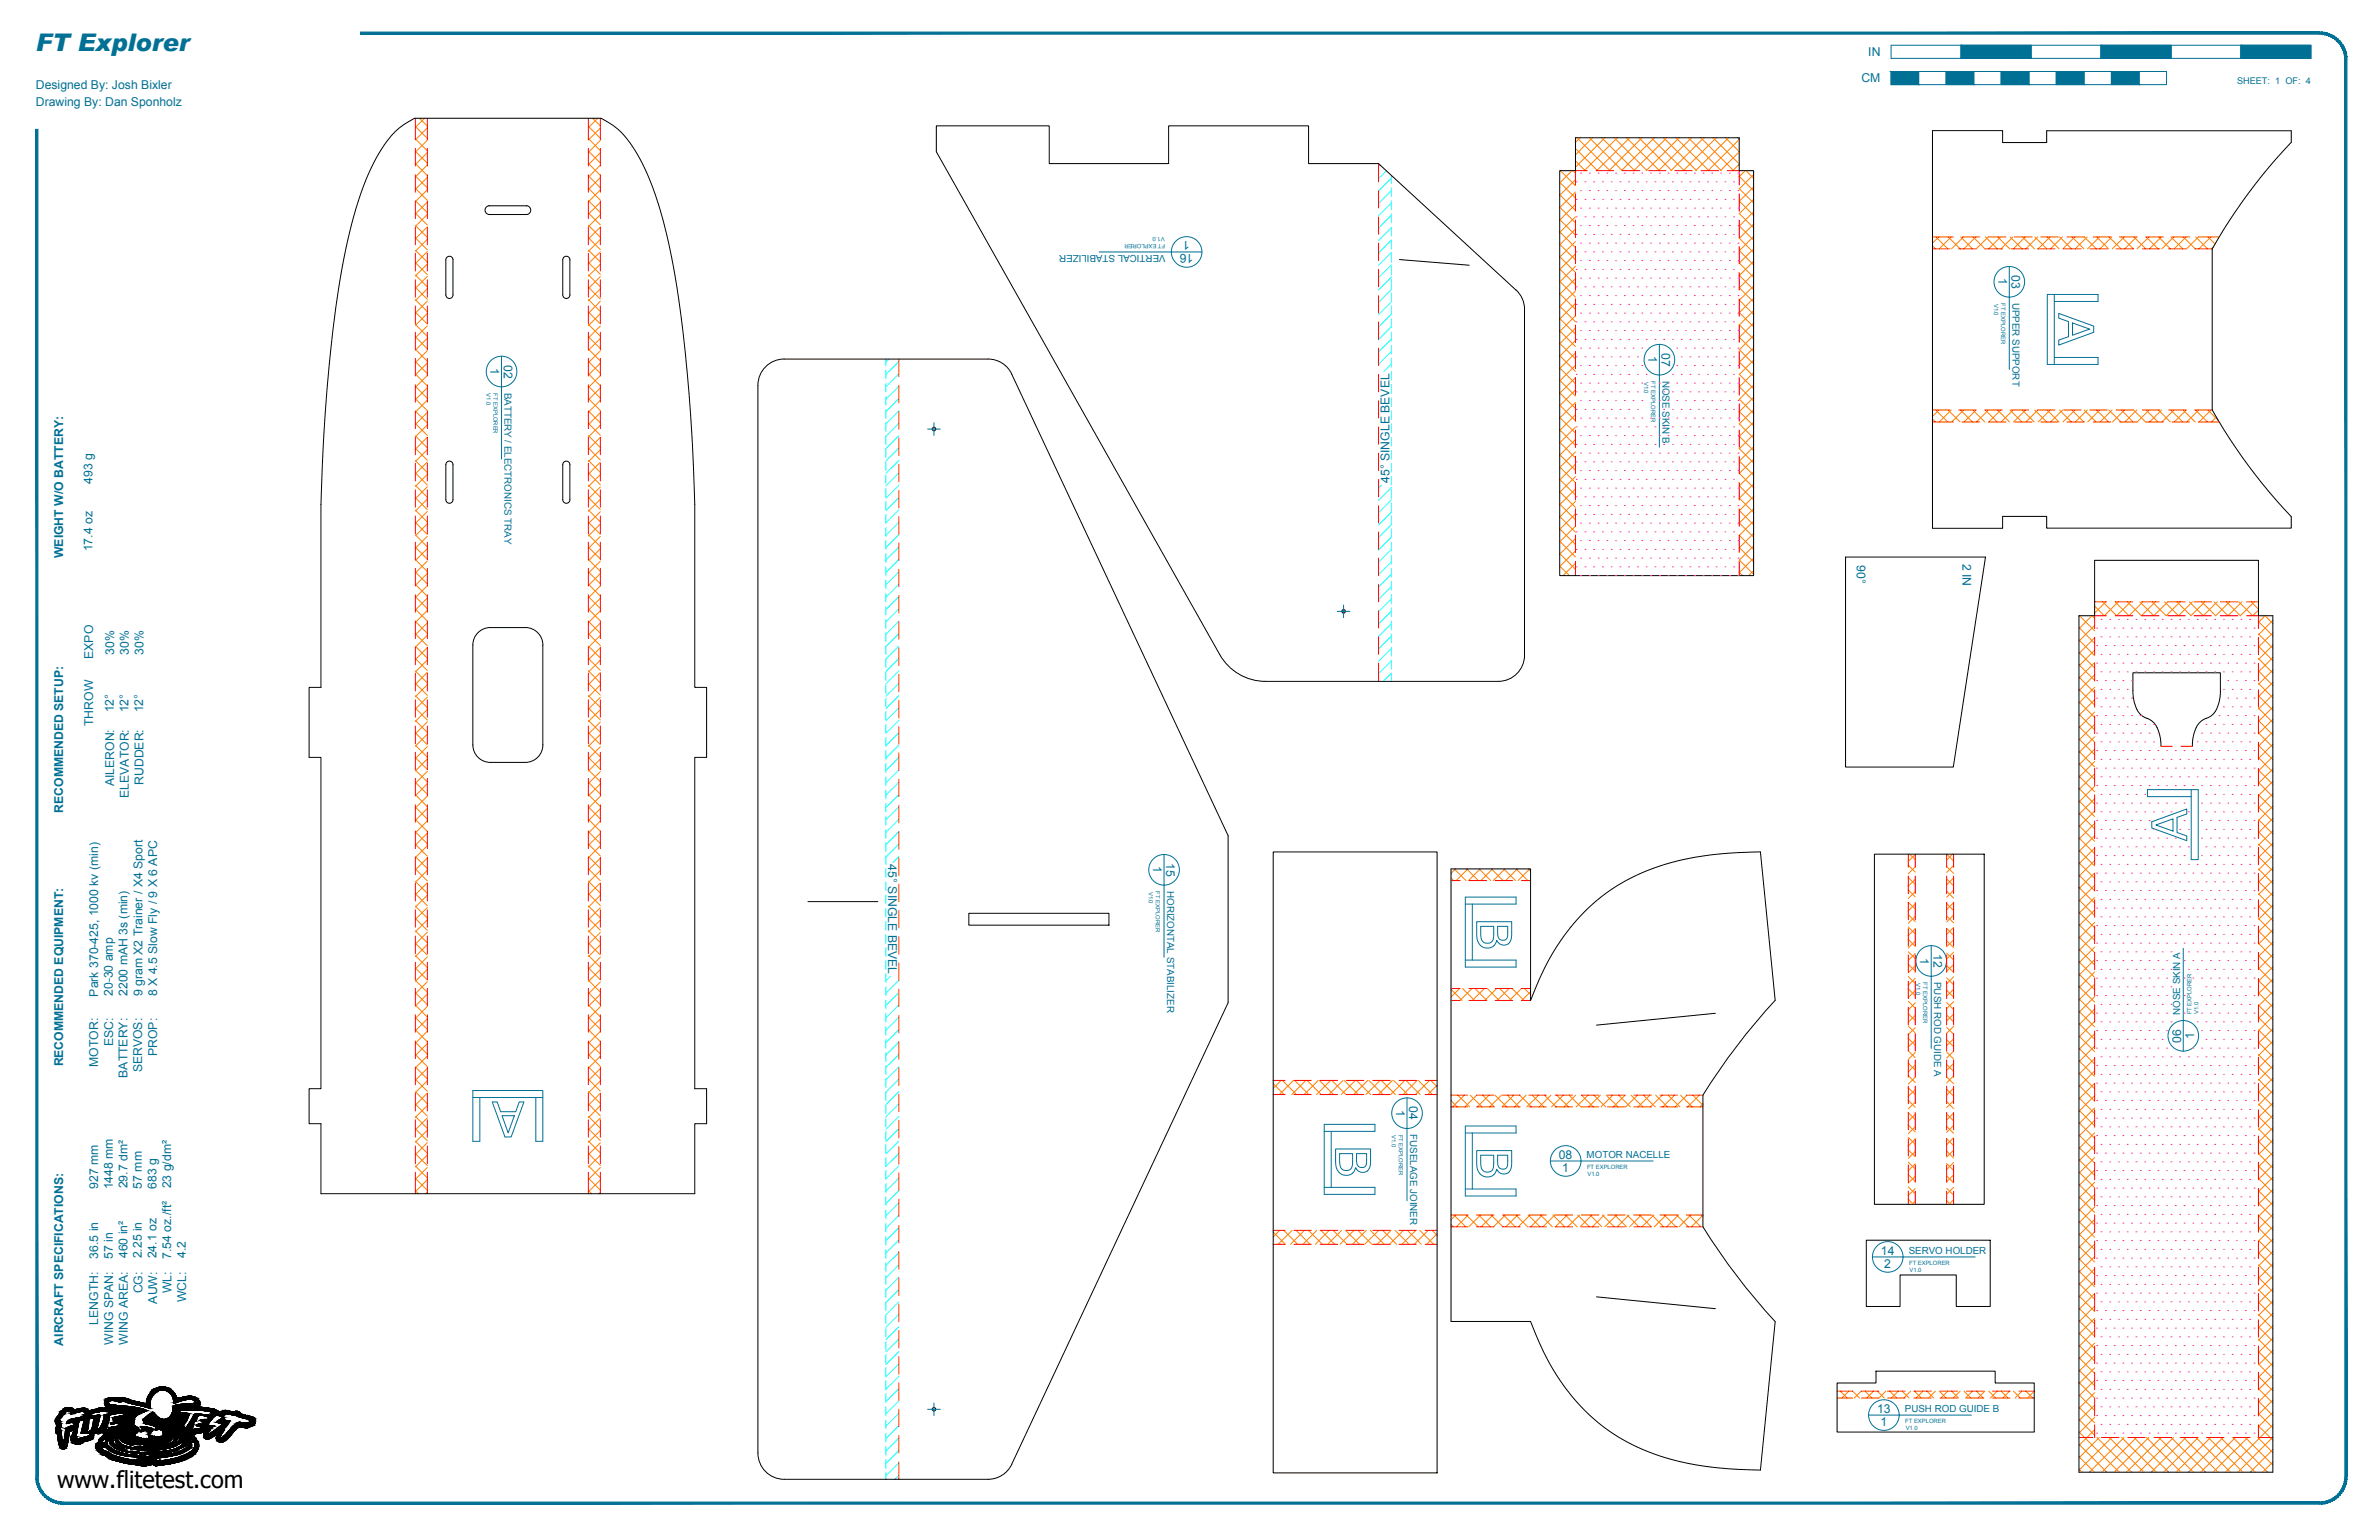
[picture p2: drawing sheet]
<svg xmlns="http://www.w3.org/2000/svg" width="864mm" height="559mm" viewBox="0 0 864 559" stroke-linecap="round" stroke-linejoin="round" font-family="sans-serif">
<defs><g id="words">
<text font-size="8.8" fill="#007095" x="13" y="18.4">FT Explorer</text>
<text font-size="8.5" x="20.7" y="539.9">www.flitetest.com</text>
<g font-size="4.4" fill="#007095">
<text x="678.2" y="20.4">IN</text>
<text x="675.7" y="29.9">CM</text>
<text x="13" y="32.1">Designed By: Josh Bixler</text>
<text x="13" y="38.5">Drawing By: Dan Sponholz</text>
<text x="432" y="87.5" transform="rotate(-180 432 87.5)">1</text>
<text x="433.2" y="92.2" transform="rotate(-180 433.2 92.2)">16</text>
<text x="725.4" y="101" transform="rotate(90 725.4 101)">1</text>
<text x="730.2" y="99.8" transform="rotate(90 730.2 99.8)">03</text>
<text x="598.4" y="129.3" transform="rotate(90 598.4 129.3)">1</text>
<text x="603.2" y="128.1" transform="rotate(90 603.2 128.1)">07</text>
<text x="178.1" y="133.6" transform="rotate(90 178.1 133.6)">1</text>
<text x="182.8" y="132.3" transform="rotate(90 182.8 132.3)">02</text>
<text x="33.6" y="175.6" transform="rotate(-90 33.6 175.6)">493 g</text>
<text x="504.4" y="175.3" transform="rotate(-90 504.4 175.3)">45° SINGLE BEVEL</text>
<text x="23" y="202.5" transform="rotate(-90 23 202.5)">WEIGHT W/O BATTERY:</text>
<text x="33.6" y="200" transform="rotate(-90 33.6 200)">17.4 oz</text>
<text x="674" y="205.2" transform="rotate(90 674 205.2)">90°</text>
<text x="712.4" y="204.5" transform="rotate(90 712.4 204.5)">2 IN</text>
<text x="33.9" y="239.1" transform="rotate(-90 33.9 239.1)">EXPO</text>
<text x="41.4" y="237.6" transform="rotate(-90 41.4 237.6)">30%</text>
<text x="46.8" y="237.6" transform="rotate(-90 46.8 237.6)">30%</text>
<text x="52.1" y="237.6" transform="rotate(-90 52.1 237.6)">30%</text>
<text x="33.9" y="263.5" transform="rotate(-90 33.9 263.5)">THROW</text>
<text x="41.4" y="258.5" transform="rotate(-90 41.4 258.5)">12°</text>
<text x="46.7" y="258.5" transform="rotate(-90 46.7 258.5)">12°</text>
<text x="52" y="258.5" transform="rotate(-90 52 258.5)">12°</text>
<text x="41.4" y="285.3" transform="rotate(-90 41.4 285.3)">AILERON:</text>
<text x="52.1" y="284.8" transform="rotate(-90 52.1 284.8)">RUDDER:</text>
<text x="46.8" y="289.5" transform="rotate(-90 46.8 289.5)">ELEVATOR:</text>
<text x="23" y="294.9" transform="rotate(-90 23 294.9)">RECOMMENDED SETUP:</text>
<text x="322.4" y="313.7" transform="rotate(90 322.4 313.7)">45° SINGLE BEVEL</text>
<text x="418.6" y="314.4" transform="rotate(90 418.6 314.4)">1</text>
<text x="423.3" y="313.2" transform="rotate(90 423.3 313.2)">15</text>
<text x="697.1" y="347.5" transform="rotate(90 697.1 347.5)">1</text>
<text x="701.8" y="346.2" transform="rotate(90 701.8 346.2)">12</text>
<text x="35.7" y="361.6" transform="rotate(-90 35.7 361.6)">Park 370-425, 1000 kv (min)</text>
<text x="41" y="361.4" transform="rotate(-90 41 361.4)">20-30 amp</text>
<text x="46.3" y="361.4" transform="rotate(-90 46.3 361.4)">2200 mAH 3s (min)</text>
<text x="51.7" y="361.5" transform="rotate(-90 51.7 361.5)">9 gram X2 Trainer / X4 Sport</text>
<text x="57" y="361.4" transform="rotate(-90 57 361.4)">8 X 4.5 Slow Fly / 9 X 6 APC</text>
<text x="796.5" y="377.1" transform="rotate(-90 796.5 377.1)">1</text>
<text x="41" y="379.7" transform="rotate(-90 41 379.7)">ESC:</text>
<text x="57" y="383.2" transform="rotate(-90 57 383.2)">PROP:</text>
<text x="791.7" y="378.3" transform="rotate(-90 791.7 378.3)">06</text>
<text x="23" y="387" transform="rotate(-90 23 387)">RECOMMENDED EQUIPMENT:</text>
<text x="35.7" y="387.1" transform="rotate(-90 35.7 387.1)">MOTOR:</text>
<text x="51.7" y="389.1" transform="rotate(-90 51.7 389.1)">SERVOS:</text>
<text x="46.3" y="391.1" transform="rotate(-90 46.3 391.1)">BATTERY:</text>
<text x="511.5" y="401.5" transform="rotate(90 511.5 401.5)">04</text>
<text x="506.8" y="402.7" transform="rotate(90 506.8 402.7)">1</text>
<text x="565.9" y="420.5">08</text>
<text x="567.1" y="425.2">1</text>
<text x="35.6" y="431.3" transform="rotate(-90 35.6 431.3)">927 mm</text>
<text x="40.9" y="431.6" transform="rotate(-90 40.9 431.6)">1448 mm</text>
<text x="46.2" y="431.2" transform="rotate(-90 46.2 431.2)">29.7 dm²</text>
<text x="51.5" y="431.3" transform="rotate(-90 51.5 431.3)">57 mm</text>
<text x="56.8" y="431.3" transform="rotate(-90 56.8 431.3)">683 g</text>
<text x="62.2" y="431.2" transform="rotate(-90 62.2 431.2)">23 g/dm²</text>
<text x="682.8" y="455.3">14</text>
<text x="35.6" y="456.7" transform="rotate(-90 35.6 456.7)">36.5 in</text>
<text x="40.9" y="456.7" transform="rotate(-90 40.9 456.7)">57 in</text>
<text x="46.2" y="456.6" transform="rotate(-90 46.2 456.6)">460 in²</text>
<text x="51.5" y="456.6" transform="rotate(-90 51.5 456.6)">2.25 in</text>
<text x="56.8" y="456.6" transform="rotate(-90 56.8 456.6)">24.1 oz</text>
<text x="62.2" y="456.7" transform="rotate(-90 62.2 456.7)">7.54 oz./ft²</text>
<text x="67.5" y="456.6" transform="rotate(-90 67.5 456.6)">4.2</text>
<text x="684" y="460.1">2</text>
<text x="51.7" y="469.3" transform="rotate(-90 51.7 469.3)">CG:</text>
<text x="57" y="473" transform="rotate(-90 57 473)">AUW:</text>
<text x="62.3" y="469.3" transform="rotate(-90 62.3 469.3)">WL:</text>
<text x="67.6" y="472.5" transform="rotate(-90 67.6 472.5)">WCL:</text>
<text x="35.7" y="480.6" transform="rotate(-90 35.7 480.6)">LENGTH:</text>
<text x="23" y="488.3" transform="rotate(-90 23 488.3)">AIRCRAFT SPECIFICATIONS:</text>
<text x="41" y="488" transform="rotate(-90 41 488)">WING SPAN:</text>
<text x="46.4" y="488" transform="rotate(-90 46.4 488)">WING AREA:</text>
<text x="681.4" y="512.7">13</text>
<text x="682.6" y="517.4">1</text>
</g>
<g font-size="3.5" fill="#007095">
<text x="423.1" y="92.5" transform="rotate(-180 423.1 92.5)">VERTICAL STABILIZER</text>
<text x="730.5" y="109.9" transform="rotate(90 730.5 109.9)">UPPER SUPPORT</text>
<text x="183.2" y="142.4" transform="rotate(90 183.2 142.4)">BATTERY / ELECTRONICS TRAY</text>
<text x="603.5" y="138.1" transform="rotate(90 603.5 138.1)">NOSE SKIN B</text>
<text x="423.7" y="323.3" transform="rotate(90 423.7 323.3)">HORIZONTAL STABILIZER</text>
<text x="702.1" y="356.3" transform="rotate(90 702.1 356.3)">PUSH ROD GUIDE A</text>
<text x="791.4" y="368.3" transform="rotate(-90 791.4 368.3)">NOSE SKIN A</text>
<text x="511.9" y="411.6" transform="rotate(90 511.9 411.6)">FUSELAGE JOINER</text>
<text x="576" y="420.2">MOTOR NACELLE</text>
<text x="692.9" y="455">SERVO HOLDER</text>
<text x="691.5" y="512.4">PUSH ROD GUIDE B</text>
</g>
<text font-size="3.3" fill="#007095" x="812.1" y="30.4">SHEET: 1 OF: 4</text>
<g font-size="2.1" fill="#007095">
<text x="422.8" y="85.9" transform="rotate(-180 422.8 85.9)">V1.0</text>
<text x="423" y="88.5" transform="rotate(-180 423 88.5)">FT EXPLORER</text>
<text x="723.9" y="110.2" transform="rotate(90 723.9 110.2)">V1.0</text>
<text x="726.4" y="110" transform="rotate(90 726.4 110)">FT EXPLORER</text>
<text x="176.6" y="142.8" transform="rotate(90 176.6 142.8)">V1.0</text>
<text x="179.1" y="142.6" transform="rotate(90 179.1 142.6)">FT EXPLORER</text>
<text x="596.9" y="138.5" transform="rotate(90 596.9 138.5)">V1.0</text>
<text x="599.4" y="138.3" transform="rotate(90 599.4 138.3)">FT EXPLORER</text>
<text x="417.1" y="323.5" transform="rotate(90 417.1 323.5)">V1.0</text>
<text x="419.6" y="323.4" transform="rotate(90 419.6 323.4)">FT EXPLORER</text>
<text x="695.5" y="356.6" transform="rotate(90 695.5 356.6)">V1.0</text>
<text x="698.1" y="356.5" transform="rotate(90 698.1 356.5)">FT EXPLORER</text>
<text x="795.5" y="368.1" transform="rotate(-90 795.5 368.1)">FT EXPLORER</text>
<text x="798.1" y="367.9" transform="rotate(-90 798.1 367.9)">V1.0</text>
<text x="505.3" y="411.9" transform="rotate(90 505.3 411.9)">V1.0</text>
<text x="507.8" y="411.7" transform="rotate(90 507.8 411.7)">FT EXPLORER</text>
<text x="576.1" y="424.2">FT EXPLORER</text>
<text x="576.3" y="426.8">V1.0</text>
<text x="693" y="459">FT EXPLORER</text>
<text x="693.2" y="461.6">V1.0</text>
<text x="691.6" y="516.4">FT EXPLORER</text>
<text x="691.8" y="519">V1.0</text>
</g>
</g></defs>
<g fill="none" stroke="#ff7f00" stroke-width=".36">
<path d="M150.8 45.9l4.3 4.3M150.8 50.4l4.3 4.3M150.8 54.9l4.3 4.3M150.8 59.4l4.3 4.3M152.3 42.9l2.8 2.9M154.1 42.9l-3.3 3.3M155.1 59.9l-4.3 4.3M155.1 55.4l-4.3 4.3M155.1 50.9l-4.3 4.3M155.1 46.4l-4.3 4.4M213.6 45.8l4.3 4.4M213.6 50.3l4.3 4.4"/>
<path d="M213.6 54.8l4.3 4.4M213.6 59.3l4.3 4.3M215.2 42.9l2.7 2.8M217 42.9l-3.4 3.4M217.9 59.9l-4.3 4.4M217.9 55.4l-4.3 4.4M217.9 50.9l-4.3 4.4M217.9 46.5l-4.3 4.3M571.9 53.9l8 8M571.9 58.4l3.5 3.5M572.5 50l11.9 11.9M573.6 50l-1.7 1.7"/>
<path d="M577 50l11.9 11.9M578.1 50l-6.2 6.2M581.5 50l11.9 11.9M582.6 50l-10.7 10.7M586 50l11.9 11.9M587.1 50l-12 11.9M590.5 50l11.9 11.9M591.6 50l-12 11.9M594.9 50l12 11.9M596.1 50l-12 11.9M599.4 50l12 11.9M600.5 50l-11.9 11.9"/>
<path d="M603.9 50l12 11.9M605 50l-11.9 11.9M608.4 50l11.9 11.9M609.5 50l-11.9 11.9M612.9 50l11.9 11.9M614 50l-11.9 11.9M617.4 50l11.9 11.9M618.5 50l-11.9 11.9M621.9 50l9.4 9.5M623 50l-11.9 11.9M626.4 50l4.9 5M627.5 50l-11.9 11.9"/>
<path d="M630.9 50l.4 .5M631.3 59.6l-2.3 2.3M631.3 55.1l-6.8 6.8M631.3 50.6l-11.3 11.3M150.8 63.9l4.3 4.3M150.8 68.3l4.3 4.4M150.8 72.8l4.3 4.4M150.8 77.3l4.3 4.4M155.1 77.8l-4.3 4.4M155.1 73.3l-4.3 4.4M155.1 68.8l-4.3 4.4M155.1 64.4l-4.3 4.3"/>
<path d="M213.6 63.8l4.3 4.3M213.6 68.3l4.3 4.3M213.6 72.8l4.3 4.3M213.6 77.3l4.3 4.3M217.9 77.9l-4.3 4.3M217.9 73.4l-4.3 4.4M217.9 68.9l-4.3 4.4M217.9 64.4l-4.3 4.4M566.2 66.2l5.7 5.7M566.2 70.6l5.7 5.8M566.2 75.1l5.7 5.7M566.2 79.6l5.7 5.7"/>
<path d="M566.4 61.9l5.5 5.5M570.7 61.9l-4.5 4.5M571 61.9l.9 1M571.9 78.6l-5.7 5.7M571.9 74.2l-5.7 5.7M571.9 69.7l-5.7 5.7M571.9 65.2l-5.7 5.7M631.3 64l5.3 5.2M631.3 68.4l5.3 5.3M631.3 72.9l5.3 5.3M631.3 77.4l5.3 5.3M633.5 61.9l-2.2 2.2"/>
<path d="M633.8 61.9l2.8 2.8M636.6 76.8l-5.3 5.3M636.6 72.3l-5.3 5.3M636.6 67.9l-5.3 5.2M636.6 63.4l-5.3 5.2M150.8 81.8l4.3 4.4M150.8 86.3l4.3 4.3M150.8 90.8l4.3 4.3M150.8 95.3l4.3 4.3M150.8 99.8l4.3 4.3M155.1 95.8l-4.3 4.3M155.1 91.3l-4.3 4.3"/>
<path d="M155.1 86.8l-4.3 4.4M155.1 82.3l-4.3 4.4M213.6 81.7l4.3 4.4M213.6 86.2l4.3 4.4M213.6 90.7l4.3 4.4M213.6 95.2l4.3 4.4M213.6 99.7l4.3 4.4M217.9 95.9l-4.3 4.3M217.9 91.4l-4.3 4.3M217.9 86.9l-4.3 4.3M217.9 82.4l-4.3 4.3M566.2 84.1l5.7 5.7"/>
<path d="M566.2 88.6l5.7 5.7M566.2 93.1l5.7 5.7M566.2 97.6l5.7 5.7M571.9 96.6l-5.7 5.7M571.9 92.1l-5.7 5.7M571.9 87.6l-5.7 5.7M571.9 83.1l-5.7 5.8M631.3 81.9l5.3 5.3M631.3 86.4l5.3 5.2M631.3 90.9l5.3 5.2M631.3 95.4l5.3 5.2M631.3 99.9l5.3 5.2"/>
<path d="M636.6 99.3l-5.3 5.2M636.6 94.8l-5.3 5.2M636.6 90.3l-5.3 5.2M636.6 85.8l-5.3 5.3M636.6 81.3l-5.3 5.3M701.5 89.2l1.1 1.1M702.7 86l4.4 4.3M703.8 86l-2.3 2.2M707.2 86l4.4 4.3M708.3 86l-4.4 4.3M711.7 86l4.4 4.3M712.8 86l-4.4 4.3"/>
<path d="M716.2 86l4.4 4.3M717.2 86l-4.3 4.3M720.7 86l4.4 4.3M721.7 86l-4.3 4.3M725.2 86l4.4 4.3M726.2 86l-4.3 4.3M729.7 86l4.3 4.3M730.7 86l-4.3 4.3M734.2 86l4.3 4.3M735.2 86l-4.4 4.3M738.7 86l4.3 4.3M739.7 86l-4.3 4.3"/>
<path d="M743.2 86l4.3 4.3M744.2 86l-4.4 4.3M747.7 86l4.3 4.3M748.7 86l-4.4 4.3M752.1 86l4.4 4.3M753.2 86l-4.4 4.3M756.6 86l4.4 4.3M757.7 86l-4.4 4.3M761.1 86l4.4 4.3M762.2 86l-4.4 4.3M765.6 86l4.4 4.3M766.6 86l-4.3 4.3"/>
<path d="M770.1 86l4.4 4.3M771.1 86l-4.3 4.3M774.6 86l4.3 4.3M775.6 86l-4.3 4.3M779.1 86l4.3 4.3M780.1 86l-4.3 4.3M783.6 86l4.3 4.3M784.6 86l-4.3 4.3M788.1 86l4.3 4.3M789.1 86l-4.4 4.3M792.6 86l4.3 4.3M793.6 86l-4.4 4.3"/>
<path d="M797 86l4.4 4.3M798.1 86l-4.4 4.3M801.5 86l2.6 2.5M802.6 86l-4.4 4.3M803.5 89.5l-.8 .8M150.8 104.3l4.3 4.3M150.8 108.7l4.3 4.4M150.8 113.3l4.3 4.3M150.8 117.7l4.3 4.4M155.1 118.2l-4.3 4.4M155.1 113.7l-4.3 4.4M155.1 109.3l-4.3 4.3"/>
<path d="M155.1 104.8l-4.3 4.3M155.1 100.3l-4.3 4.3M213.6 104.2l4.3 4.4M213.6 108.7l4.3 4.3M213.6 113.2l4.3 4.3M213.6 117.7l4.3 4.3M217.9 118.3l-4.3 4.4M217.9 113.8l-4.3 4.4M217.9 109.3l-4.3 4.4M217.9 104.8l-4.3 4.4M217.9 100.3l-4.3 4.4M566.2 102.1l5.7 5.7"/>
<path d="M566.2 106.6l5.7 5.7M566.2 111.1l5.7 5.7M566.2 115.6l5.7 5.7M571.9 119.1l-5.7 5.7M571.9 114.6l-5.7 5.7M571.9 110.1l-5.7 5.7M571.9 105.6l-5.7 5.7M571.9 101.1l-5.7 5.7M631.3 104.4l5.3 5.2M631.3 108.9l5.3 5.2M631.3 113.4l5.3 5.2M631.3 117.8l5.3 5.3"/>
<path d="M636.6 117.3l-5.3 5.2M636.6 112.7l-5.3 5.3M636.6 108.3l-5.3 5.2M636.6 103.8l-5.3 5.2M150.8 122.2l4.3 4.4M150.8 126.7l4.3 4.4M150.8 131.2l4.3 4.4M150.8 135.7l4.3 4.4M155.1 136.2l-4.3 4.3M155.1 131.7l-4.3 4.4M155.1 127.2l-4.3 4.4M155.1 122.7l-4.3 4.4"/>
<path d="M213.6 122.2l4.3 4.3M213.6 126.7l4.3 4.3M213.6 131.1l4.3 4.4M213.6 135.6l4.3 4.4M217.9 136.3l-4.3 4.3M217.9 131.8l-4.3 4.3M217.9 127.3l-4.3 4.3M217.9 122.8l-4.3 4.3M566.2 120.1l5.7 5.6M566.2 124.5l5.7 5.7M566.2 129l5.7 5.7M566.2 133.5l5.7 5.7"/>
<path d="M566.2 138l5.7 5.7M571.9 137l-5.7 5.7M571.9 132.5l-5.7 5.7M571.9 128.1l-5.7 5.6M571.9 123.5l-5.7 5.8M631.3 122.3l5.3 5.3M631.3 126.8l5.3 5.3M631.3 131.3l5.3 5.2M631.3 135.8l5.3 5.2M636.6 139.7l-5.3 5.2M636.6 135.2l-5.3 5.2M636.6 130.7l-5.3 5.2"/>
<path d="M636.6 126.2l-5.3 5.3M636.6 121.7l-5.3 5.3M150.8 140.2l4.3 4.3M150.8 144.7l4.3 4.3M150.8 149.2l4.3 4.3M150.8 153.7l4.3 4.3M150.8 158.2l4.3 4.3M155.1 158.7l-4.3 4.3M155.1 154.1l-4.3 4.4M155.1 149.7l-4.3 4.3M155.1 145.2l-4.3 4.3M155.1 140.7l-4.3 4.3"/>
<path d="M213.6 140.1l4.3 4.4M213.6 144.6l4.3 4.4M213.6 149.1l4.3 4.4M213.6 153.6l4.3 4.3M213.6 158.1l4.3 4.3M217.9 158.7l-4.3 4.4M217.9 154.2l-4.3 4.4M217.9 149.7l-4.3 4.4M217.9 145.2l-4.3 4.4M217.9 140.8l-4.3 4.3M566.2 142.5l5.7 5.7M566.2 147l5.7 5.7"/>
<path d="M566.2 151.5l5.7 5.7M566.2 156l5.7 5.7M571.9 159.5l-5.7 5.7M571.9 155l-5.7 5.7M571.9 150.5l-5.7 5.7M571.9 146l-5.7 5.7M571.9 141.5l-5.7 5.7M631.3 140.3l5.3 5.2M631.3 144.8l5.3 5.2M631.3 149.3l5.3 5.2M631.3 153.8l5.3 5.2M631.3 158.3l5.3 5.2"/>
<path d="M636.6 157.7l-5.3 5.2M636.6 153.2l-5.3 5.2M636.6 148.7l-5.3 5.2M636.6 144.2l-5.3 5.2M701.5 152.1l1 1M702.7 148.8l4.3 4.3M703.8 148.8l-2.3 2.3M707.2 148.8l4.3 4.3M708.3 148.8l-4.3 4.3M711.7 148.8l4.3 4.3M712.8 148.8l-4.3 4.3M716.2 148.8l4.3 4.3"/>
<path d="M717.3 148.8l-4.3 4.3M720.6 148.8l4.4 4.3M721.8 148.8l-4.3 4.3M725.1 148.8l4.4 4.3M726.3 148.8l-4.4 4.3M729.6 148.8l4.4 4.3M730.8 148.8l-4.4 4.3M734.1 148.8l4.4 4.3M735.3 148.8l-4.4 4.3M738.6 148.8l4.4 4.3M739.8 148.8l-4.4 4.3M743.1 148.8l4.3 4.3"/>
<path d="M744.2 148.8l-4.3 4.3M747.6 148.8l4.3 4.3M748.8 148.8l-4.4 4.3M752.1 148.8l4.3 4.3M753.2 148.8l-4.3 4.3M756.6 148.8l4.3 4.3M757.7 148.8l-4.3 4.3M761.1 148.8l4.3 4.3M762.2 148.8l-4.3 4.3M765.5 148.8l4.4 4.3M766.7 148.8l-4.3 4.3M770 148.8l4.4 4.3"/>
<path d="M771.2 148.8l-4.3 4.3M774.5 148.8l4.4 4.3M775.7 148.8l-4.4 4.3M779 148.8l4.4 4.3M780.2 148.8l-4.4 4.3M783.5 148.8l4.4 4.3M784.7 148.8l-4.4 4.3M788 148.8l4.3 4.3M789.2 148.8l-4.4 4.3M792.5 148.8l4.3 4.3M793.7 148.8l-4.4 4.3M797 148.8l4.3 4.3"/>
<path d="M798.1 148.8l-4.3 4.3M801.5 148.8l3.8 3.7M802.6 148.8l-4.3 4.3M804.5 151.4l-1.7 1.7M150.8 162.6l4.3 4.4M150.8 167.1l4.3 4.4M150.8 171.6l4.3 4.4M150.8 176.1l4.3 4.4M155.1 176.6l-4.3 4.4M155.1 172.1l-4.3 4.4M155.1 167.6l-4.3 4.4M155.1 163.1l-4.3 4.4"/>
<path d="M213.6 162.6l4.3 4.3M213.6 167.1l4.3 4.3M213.6 171.5l4.3 4.4M213.6 176l4.3 4.4M217.9 176.7l-4.3 4.3M217.9 172.2l-4.3 4.3M217.9 167.7l-4.3 4.4M217.9 163.2l-4.3 4.3M566.2 160.5l5.7 5.7M566.2 164.9l5.7 5.8M566.2 169.4l5.7 5.7M566.2 173.9l5.7 5.7"/>
<path d="M566.2 178.4l5.7 5.7M571.9 177.4l-5.7 5.7M571.9 172.9l-5.7 5.7M571.9 168.5l-5.7 5.7M571.9 164l-5.7 5.7M631.3 162.7l5.3 5.3M631.3 167.2l5.3 5.3M631.3 171.7l5.3 5.3M631.3 176.2l5.3 5.3M636.6 175.6l-5.3 5.3M636.6 171.1l-5.3 5.3M636.6 166.6l-5.3 5.3"/>
<path d="M636.6 162.2l-5.3 5.2M150.8 180.6l4.3 4.3M150.8 185.1l4.3 4.3M150.8 189.6l4.3 4.3M150.8 194.1l4.3 4.3M150.8 198.6l4.3 4.3M155.1 199.1l-4.3 4.3M155.1 194.6l-4.3 4.3M155.1 190.1l-4.3 4.3M155.1 185.6l-4.3 4.3M155.1 181.1l-4.3 4.4M213.6 180.5l4.3 4.4"/>
<path d="M213.6 185l4.3 4.4M213.6 189.5l4.3 4.4M213.6 194l4.3 4.3M213.6 198.5l4.3 4.4M217.9 199.1l-4.3 4.4M217.9 194.6l-4.3 4.4M217.9 190.2l-4.3 4.3M217.9 185.7l-4.3 4.3M217.9 181.2l-4.3 4.3M566.2 182.9l5.7 5.7M566.2 187.4l5.7 5.7M566.2 191.9l5.7 5.7"/>
<path d="M566.2 196.4l5.7 5.7M571.9 199.9l-5.7 5.7M571.9 195.4l-5.7 5.7M571.9 190.9l-5.7 5.7M571.9 186.4l-5.7 5.7M571.9 181.9l-5.7 5.7M631.3 180.7l5.3 5.2M631.3 185.2l5.3 5.2M631.3 189.7l5.3 5.2M631.3 194.2l5.3 5.2M631.3 198.7l5.3 5.2M636.6 198.1l-5.3 5.2"/>
<path d="M636.6 193.6l-5.3 5.2M636.6 189.1l-5.3 5.2M636.6 184.6l-5.3 5.2M636.6 180.1l-5.3 5.2M150.8 203l4.3 4.4M150.8 207.5l4.3 4.4M150.8 212l4.3 4.4M150.8 216.5l4.3 4.4M155.1 217l-4.3 4.4M155.1 212.5l-4.3 4.4M155.1 208l-4.3 4.4M155.1 203.6l-4.3 4.3"/>
<path d="M213.6 203l4.3 4.3M213.6 207.5l4.3 4.3M213.6 212l4.3 4.3M213.6 216.5l4.3 4.3M217.9 217.1l-4.3 4.3M217.9 212.6l-4.3 4.4M217.9 208.1l-4.3 4.4M217.9 203.6l-4.3 4.4M566.2 200.9l5.7 5.7M566.2 205.4l3.5 3.5M571.9 208.9h.1M571.9 204.4l-4.5 4.5"/>
<path d="M631.3 203.2l5.3 5.2M631.3 207.7l1.3 1.2M636.6 207l-1.8 1.9M636.6 202.6l-5.3 5.2M763.3 218.4l5.1 5 5-5M764.4 218.4l-4 4.1M767.8 218.4l5.1 5 5-5M768.9 218.4l-5 5-3.5-3.5M772.3 218.4l5.1 5 5-5M776.8 218.4l5 5 5.1-5M781.3 218.4l5 5 5.1-5M785.8 218.4l5 5 5.1-5"/>
<path d="M790.3 218.4l5 5 5.1-5M794.8 218.4l5 5 5.1-5M799.2 218.4l5.1 5 5.1-5M803.7 218.4l5.1 5 5-5M808.2 218.4l5.1 5 5-5M812.7 218.4l5.1 5 2-2M817.2 218.4l2.6 2.6M150.8 221l4.3 4.4M150.8 225.5l4.3 4.4M150.8 230l4.3 4.4M150.8 234.5l4.3 4.3M150.8 239l4.3 4.3"/>
<path d="M155.1 239.5l-4.3 4.3M155.1 235l-4.3 4.3M155.1 230.5l-4.3 4.3M155.1 226l-4.3 4.3M155.1 221.5l-4.3 4.4M213.6 221l4.3 4.3M213.6 225.4l4.3 4.4M213.6 229.9l4.3 4.4M213.6 234.4l4.3 4.4M213.6 238.9l4.3 4.4M217.9 239.5l-4.3 4.4M217.9 235l-4.3 4.4"/>
<path d="M217.9 230.6l-4.3 4.3M217.9 226.1l-4.3 4.3M217.9 221.6l-4.3 4.3M754.7 223.7l.2-.3 5.5 5.5M754.7 227.7l5.7 5.7M754.7 232.2l5.7 5.7M754.7 236.7l5.7 5.7M760.4 235.9l-5.7 5.7M760.4 231.4l-5.7 5.7M760.4 226.9l-5.7 5.7M760.4 224.4l-1-1-4.7 4.7M819.8 225.9l2.4-2.5 2.9 2.8"/>
<path d="M819.8 225.5l5.3 5.2M819.8 230l5.3 5.2M819.8 234.5l5.3 5.2M819.8 239l5.3 5.2M825.1 229.6l-5.3 5.2M825.1 238.6l-5.3 5.2M825.1 234.1l-5.3 5.2M825.1 225.1l-5.3 5.2M150.8 243.5l4.3 4.3M150.8 248l4.3 4.3M150.8 252.4l4.3 4.4M150.8 256.9l4.3 4.4"/>
<path d="M155.1 257.4l-4.3 4.4M155.1 252.9l-4.3 4.4M155.1 248.4l-4.3 4.4M155.1 244l-4.3 4.3M213.6 243.4l4.3 4.3M213.6 247.9l4.3 4.3M213.6 252.4l4.3 4.3M213.6 256.9l4.3 4.3M217.9 257.5l-4.3 4.3M217.9 253l-4.3 4.4M217.9 248.5l-4.3 4.4M217.9 244l-4.3 4.4"/>
<path d="M754.7 241.2l5.7 5.7M754.7 245.7l5.7 5.7M754.7 250.2l5.7 5.7M754.7 254.6l5.7 5.7M754.7 259.1l5.7 5.8M760.4 258.4l-5.7 5.7M760.4 253.9l-5.7 5.7M760.4 249.4l-5.7 5.7M760.4 244.9l-5.7 5.7M760.4 240.4l-5.7 5.7M819.8 243.5l5.3 5.2M819.8 248l5.3 5.2"/>
<path d="M819.8 252.4l5.3 5.3M819.8 256.9l5.3 5.3M825.1 256.6l-5.3 5.2M825.1 252.1l-5.3 5.2M825.1 247.6l-5.3 5.2M825.1 243.1l-5.3 5.2M150.8 261.4l4.3 4.4M150.8 265.9l4.3 4.4M150.8 270.4l4.3 4.4M150.8 274.9l4.3 4.3M150.8 279.4l4.3 4.3M155.1 279.9l-4.3 4.3"/>
<path d="M155.1 275.4l-4.3 4.4M155.1 270.9l-4.3 4.4M155.1 266.4l-4.3 4.4M155.1 261.9l-4.3 4.4M213.6 261.4l4.3 4.3M213.6 265.8l4.3 4.4M213.6 270.3l4.3 4.4M213.6 274.8l4.3 4.4M213.6 279.3l4.3 4.4M217.9 280l-4.3 4.3M217.9 275.5l-4.3 4.3M217.9 271l-4.3 4.3"/>
<path d="M217.9 266.5l-4.3 4.3M217.9 262l-4.3 4.4M754.7 263.6l5.7 5.7M754.7 268.1l5.7 5.7M754.7 272.6l5.7 5.7M754.7 277.1l5.7 5.7M760.4 276.3l-5.7 5.7M760.4 271.8l-5.7 5.8M760.4 262.9l-5.7 5.7M760.4 267.3l-5.7 5.8M819.8 261.4l5.3 5.3M819.8 265.9l5.3 5.2"/>
<path d="M819.8 270.4l5.3 5.2M819.8 274.9l5.3 5.2M819.8 279.4l5.3 5.2M825.1 279l-5.3 5.2M825.1 274.5l-5.3 5.3M825.1 270l-5.3 5.3M825.1 265.5l-5.3 5.3M825.1 261l-5.3 5.3M150.8 283.9l4.3 4.3M150.8 288.4l4.3 4.3M150.8 292.9l4.3 4.3M150.8 297.3l4.3 4.4"/>
<path d="M155.1 297.9l-4.3 4.3M155.1 293.4l-4.3 4.3M155.1 288.9l-4.3 4.3M155.1 284.4l-4.3 4.3M213.6 283.8l4.3 4.4M213.6 288.3l4.3 4.3M213.6 292.8l4.3 4.4M213.6 297.3l4.3 4.3M217.9 297.9l-4.3 4.4M217.9 293.4l-4.3 4.4M217.9 288.9l-4.3 4.4M217.9 284.5l-4.3 4.3"/>
<path d="M754.7 281.6l5.7 5.7M754.7 286.1l5.7 5.7M754.7 290.6l5.7 5.7M754.7 295.1l5.7 5.7M754.7 299.5l5.7 5.8M760.4 298.8l-5.7 5.7M760.4 294.3l-5.7 5.7M760.4 289.8l-5.7 5.7M760.4 285.3l-5.7 5.7M760.4 280.8l-5.7 5.7M819.8 283.9l5.3 5.2M819.8 288.4l5.3 5.2"/>
<path d="M819.8 292.9l5.3 5.2M819.8 297.3l5.3 5.3M825.1 297l-5.3 5.2M825.1 292.5l-5.3 5.2M825.1 288l-5.3 5.2M825.1 283.5l-5.3 5.2M150.8 301.8l4.3 4.4M150.8 306.3l4.3 4.4M150.8 310.8l4.3 4.4M150.8 315.3l4.3 4.4M150.8 319.8l4.3 4.4M155.1 315.8l-4.3 4.4"/>
<path d="M155.1 311.3l-4.3 4.4M155.1 306.8l-4.3 4.4M155.1 302.3l-4.3 4.4M213.6 301.8l4.3 4.3M213.6 306.3l4.3 4.3M213.6 310.8l4.3 4.3M213.6 315.2l4.3 4.4M213.6 319.7l4.3 4.4M217.9 315.9l-4.3 4.3M217.9 311.4l-4.3 4.3M217.9 306.9l-4.3 4.3M217.9 302.4l-4.3 4.4"/>
<path d="M526.7 318.6l1 .9M527.9 315.3l4.3 4.2M528.3 315.3l-1.6 1.6M532.4 315.3l4.3 4.2M532.8 315.3l-4.2 4.2M536.9 315.3l4.3 4.2M537.3 315.3l-4.2 4.2M541.4 315.3l4.2 4.2M541.8 315.3l-4.2 4.2M545.9 315.3l4.2 4.2M546.3 315.3l-4.2 4.2M550.4 315.3l4.2 4.2"/>
<path d="M550.8 315.3l-4.2 4.2M554.9 315.3l.7 .7M555.3 315.3l-4.2 4.2M555.6 319.4l-.1 .1M692.7 313.9l2.5 2.6M692.7 318.4l2.5 2.5M693.2 309.9l2 2.1M695.2 319l-2.5 2.5M695.2 314.5l-2.5 2.5M695.2 310l-2.5 2.6M706.7 314.4l2.5 2.5M706.7 318.9l2.5 2.5"/>
<path d="M706.7 309.9l2.5 2.5M708.8 309.9l-2.1 2.2M709.2 318.6l-2.5 2.5M709.2 314.1l-2.5 2.5M754.7 304.1l5.7 5.6M754.7 308.5l5.7 5.7M754.7 313l5.7 5.7M754.7 317.5l5.7 5.7M760.4 316.8l-5.7 5.6M760.4 312.3l-5.7 5.7M760.4 307.8l-5.7 5.7M760.4 303.3l-5.7 5.7"/>
<path d="M819.8 301.8l5.3 5.3M819.8 306.3l5.3 5.3M819.8 310.8l5.3 5.3M819.8 315.3l5.3 5.2M819.8 319.8l5.3 5.2M825.1 319.4l-5.3 5.2M825.1 314.9l-5.3 5.3M825.1 306l-5.3 5.2M825.1 301.5l-5.3 5.2M825.1 310.4l-5.3 5.3M150.8 324.3l4.3 4.3M150.8 328.8l4.3 4.3"/>
<path d="M150.8 333.3l4.3 4.3M150.8 337.8l4.3 4.3M155.1 338.3l-4.3 4.3M155.1 333.8l-4.3 4.3M155.1 329.3l-4.3 4.3M155.1 324.8l-4.3 4.3M155.1 320.3l-4.3 4.3M213.6 324.2l4.3 4.4M213.6 328.7l4.3 4.4M213.6 333.2l4.3 4.4M213.6 337.7l4.3 4.3M217.9 338.3l-4.3 4.4"/>
<path d="M217.9 333.8l-4.3 4.4M217.9 329.3l-4.3 4.4M217.9 324.9l-4.3 4.3M217.9 320.4l-4.3 4.3M692.7 322.9l2.5 2.5M692.7 327.4l2.5 2.5M692.7 331.9l2.5 2.5M692.7 336.4l2.5 2.5M695.2 337l-2.5 2.5M695.2 332.5l-2.5 2.5M695.2 328l-2.5 2.5M695.2 323.5l-2.5 2.5"/>
<path d="M706.7 323.4l2.5 2.5M706.7 327.9l2.5 2.5M706.7 332.4l2.5 2.5M706.7 336.8l2.5 2.6M709.2 336.5l-2.5 2.5M709.2 332l-2.5 2.6M709.2 327.5l-2.5 2.6M709.2 323l-2.5 2.6M754.7 322l5.7 5.7M754.7 326.5l5.7 5.7M754.7 331l5.7 5.7M754.7 335.5l5.7 5.7"/>
<path d="M754.7 340l5.7 5.7M760.4 339.2l-5.7 5.7M760.4 334.7l-5.7 5.7M760.4 330.2l-5.7 5.7M760.4 325.7l-5.7 5.7M760.4 321.2l-5.7 5.7M819.8 324.3l5.3 5.2M819.8 328.8l5.3 5.2M819.8 333.3l5.3 5.2M819.8 337.7l5.3 5.3M825.1 337.4l-5.3 5.2M825.1 332.9l-5.3 5.2"/>
<path d="M825.1 328.4l-5.3 5.2M825.1 323.9l-5.3 5.2M150.8 342.3l4.3 4.3M150.8 346.7l4.3 4.4M150.8 351.2l4.3 4.4M150.8 355.7l4.3 4.4M155.1 356.2l-4.3 4.4M155.1 351.7l-4.3 4.4M155.1 347.2l-4.3 4.4M155.1 342.7l-4.3 4.4M213.6 342.2l4.3 4.3M213.6 346.7l4.3 4.3"/>
<path d="M213.6 351.2l4.3 4.3M213.6 355.7l4.3 4.3M217.9 356.3l-4.3 4.3M217.9 351.8l-4.3 4.3M217.9 347.3l-4.3 4.4M217.9 342.8l-4.3 4.4M526.7 359l4.1 4M529.9 358.7l-3.2 3.1M530.9 358.7l4.4 4.3M534.3 358.7l-4.3 4.3M535.4 358.7l4.4 4.3M538.8 358.7l-4.3 4.3"/>
<path d="M539.9 358.7l4.3 4.3M543.3 358.7l-4.3 4.3M544.4 358.7l4.4 4.3M547.8 358.7l-4.3 4.3M548.9 358.7l4.3 4.3M552.3 358.7l-4.4 4.3M553.4 358.7l2.2 2.2M555.6 359.9l-3.1 3.1M692.7 340.9l2.5 2.5M692.7 345.3l2.5 2.6M692.7 349.9l2.5 2.5M692.7 354.3l2.5 2.6"/>
<path d="M692.7 358.8l2.5 2.6M695.2 359.4l-2.5 2.6M695.2 354.9l-2.5 2.6M695.2 350.4l-2.5 2.6M695.2 346l-2.5 2.5M695.2 341.5l-2.5 2.5M706.7 341.3l2.5 2.6M706.7 345.8l2.5 2.6M706.7 350.3l2.5 2.5M706.7 354.8l2.5 2.5M706.7 359.3l2.5 2.5M709.2 359l-2.5 2.5"/>
<path d="M709.2 354.5l-2.5 2.5M709.2 350l-2.5 2.5M709.2 345.5l-2.5 2.5M709.2 341l-2.5 2.5M754.7 344.5l5.7 5.7M754.7 348.9l5.7 5.7M754.7 353.4l5.7 5.7M754.7 357.9l5.7 5.7M760.4 357.2l-5.7 5.7M760.4 352.7l-5.7 5.7M760.4 348.2l-5.7 5.7M760.4 343.7l-5.7 5.7"/>
<path d="M819.8 342.3l5.3 5.2M819.8 346.7l5.3 5.3M819.8 351.2l5.3 5.3M819.8 355.7l5.3 5.2M825.1 350.9l-5.3 5.2M825.1 359.8l-5.3 5.3M825.1 355.3l-5.3 5.3M825.1 346.4l-5.3 5.2M825.1 341.9l-5.3 5.2M150.8 360.2l4.3 4.4M150.8 364.7l4.3 4.4M150.8 369.2l4.3 4.3"/>
<path d="M150.8 373.7l4.3 4.3M150.8 378.2l4.3 4.3M155.1 378.7l-4.3 4.3M155.1 374.2l-4.3 4.3M155.1 369.7l-4.3 4.4M155.1 365.2l-4.3 4.4M155.1 360.7l-4.3 4.4M213.6 360.1l4.3 4.4M213.6 364.6l4.3 4.4M213.6 369.1l4.3 4.4M213.6 373.6l4.3 4.4M213.6 378.1l4.3 4.4"/>
<path d="M217.9 378.7l-4.3 4.4M217.9 374.2l-4.3 4.4M217.9 369.8l-4.3 4.3M217.9 365.3l-4.3 4.3M217.9 360.8l-4.3 4.3M692.7 363.3l2.5 2.5M692.7 367.8l2.5 2.5M692.7 372.3l2.5 2.5M692.7 376.8l2.5 2.5M695.2 377.4l-2.5 2.5M695.2 372.9l-2.5 2.5M695.2 368.4l-2.5 2.5"/>
<path d="M695.2 363.9l-2.5 2.6M706.7 363.8l2.5 2.5M706.7 368.3l2.5 2.5M706.7 372.8l2.5 2.5M706.7 377.2l2.5 2.6M709.2 376.9l-2.5 2.5M709.2 372.4l-2.5 2.6M709.2 368l-2.5 2.5M709.2 363.4l-2.5 2.6M754.7 362.4l5.7 5.7M754.7 366.9l5.7 5.7M754.7 371.4l5.7 5.7"/>
<path d="M754.7 375.9l5.7 5.7M760.4 379.6l-5.7 5.7M760.4 370.6l-5.7 5.7M760.4 366.1l-5.7 5.7M760.4 361.6l-5.7 5.8M760.4 375.1l-5.7 5.7M819.8 360.2l5.3 5.2M819.8 364.7l5.3 5.2M819.8 369.2l5.3 5.2M819.8 373.7l5.3 5.2M819.8 378.2l5.3 5.2M825.1 373.3l-5.3 5.2"/>
<path d="M825.1 368.8l-5.3 5.3M825.1 377.8l-5.3 5.2M825.1 364.3l-5.3 5.3M150.8 382.7l4.3 4.3M150.8 387.2l4.3 4.3M150.8 391.6l4.3 4.4M150.8 396.1l4.3 4.4M155.1 396.6l-4.3 4.4M155.1 392.1l-4.3 4.4M155.1 387.7l-4.3 4.3M155.1 383.2l-4.3 4.3M213.6 382.6l4.3 4.3"/>
<path d="M213.6 387.1l4.3 4.3M213.6 391.6l4.3 4.3M213.6 396.1l4.3 4.3M217.9 396.7l-4.3 4.4M217.9 392.2l-4.3 4.4M217.9 387.7l-4.3 4.4M217.9 383.2l-4.3 4.4M462.2 393.2l3.9 4M465.1 392l-2.9 2.9M465.5 392l5.1 5.2M469.5 392l-5.1 5.2M470 392l5.1 5.2"/>
<path d="M474 392l-5.1 5.2M474.5 392l5.1 5.2M478.5 392l-5.1 5.2M479 392l5.1 5.2M483 392l-5.1 5.2M483.5 392l5.1 5.2M487.5 392l-5.1 5.2M488 392l5.1 5.2M492 392l-5.1 5.2M492.4 392l5.2 5.2M496.5 392l-5.1 5.2M496.9 392l5.2 5.2"/>
<path d="M501 392l-5.1 5.2M501.4 392l5.1 5.2M505.5 392l-5.2 5.2M505.9 392l5.1 5.2M510 392l-5.1 5.2M510.4 392l5.1 5.2M514.4 392l-5.1 5.2M514.9 392l5.1 5.2M519 392l-5.2 5.2M519.4 392l2.3 2.3M521.7 393.8l-3.4 3.4M526.7 399.4l2.3 2.3"/>
<path d="M527.1 397.4l-.4 .3M529.2 397.4l4.3 4.3M531.6 397.4l-4.3 4.3M533.7 397.4l4.3 4.3M536.1 397.4l-4.3 4.3M538.2 397.4l4.3 4.3M540.6 397.4l-4.3 4.3M542.7 397.4l4.3 4.3M545 397.4l-4.2 4.3M547.2 397.4l4.2 4.3M549.5 397.4l-4.2 4.3M551.7 397.4l4.2 4.3"/>
<path d="M554 397.4l-4.3 4.3M556.1 397.4l4.3 4.3M558.5 397.4l-4.3 4.3M560.6 397.4l4.3 4.3M563 397.4l-4.3 4.3M565.1 397.4l4.3 4.3M567.5 397.4l-4.3 4.3M569.6 397.4l4.3 4.3M572 397.4l-4.3 4.3M574.1 397.4l4.3 4.3M576.5 397.4l-4.3 4.3M578.6 397.4l4.3 4.3"/>
<path d="M581 397.4l-4.3 4.3M583.1 397.4l4.3 4.3M585.5 397.4l-4.3 4.3M587.6 397.4l4.3 4.3M590 397.4l-4.3 4.3M592.1 397.4l4.3 4.3M594.5 397.4l-4.3 4.3M596.5 397.4l4.3 4.3M598.9 397.4l-4.3 4.3M601 397.4l4.3 4.3M603.4 397.4l-4.3 4.3M605.5 397.4l4.3 4.3"/>
<path d="M607.9 397.4l-4.3 4.3M610 397.4l4.3 4.3M612.4 397.4l-4.3 4.3M614.5 397.4l3.7 3.6M616.9 397.4l-4.3 4.3M692.7 381.3l2.5 2.5M692.7 385.8l2.5 2.5M692.7 390.3l2.5 2.5M692.7 394.8l2.5 2.5M692.7 399.2l2.5 2.6M695.2 399.9l-2.5 2.5M695.2 395.3l-2.5 2.6"/>
<path d="M695.2 390.9l-2.5 2.5M695.2 386.4l-2.5 2.5M695.2 381.9l-2.5 2.5M706.7 381.8l2.5 2.5M706.7 386.2l2.5 2.6M706.7 390.7l2.5 2.5M706.7 395.2l2.5 2.5M706.7 399.7l2.5 2.5M709.2 399.4l-2.5 2.5M709.2 394.9l-2.5 2.5M709.2 390.4l-2.5 2.5M709.2 385.9l-2.5 2.5"/>
<path d="M709.2 381.4l-2.5 2.5M754.7 380.4l5.7 5.7M754.7 384.9l5.7 5.7M754.7 389.4l5.7 5.7M754.7 393.8l5.7 5.8M754.7 398.3l5.7 5.7M760.4 384.1l-5.7 5.7M760.4 397.6l-5.7 5.7M760.4 393.1l-5.7 5.7M760.4 388.6l-5.7 5.7M819.8 382.7l5.3 5.2M819.8 387.2l5.3 5.2"/>
<path d="M819.8 391.6l5.3 5.3M819.8 396.1l5.3 5.3M825.1 395.7l-5.3 5.3M825.1 391.3l-5.3 5.2M825.1 386.8l-5.3 5.2M825.1 382.3l-5.3 5.2M150.8 400.6l4.3 4.4M150.8 405.1l4.3 4.4M150.8 409.6l4.3 4.3M150.8 414.1l4.3 4.4M150.8 418.6l4.3 4.3M155.1 419.1l-4.3 4.3"/>
<path d="M155.1 414.6l-4.3 4.3M155.1 410.1l-4.3 4.4M155.1 405.6l-4.3 4.4M155.1 401.1l-4.3 4.4M213.6 400.6l4.3 4.3M213.6 405.1l4.3 4.3M213.6 409.5l4.3 4.4M213.6 414l4.3 4.4M213.6 418.5l4.3 4.4M217.9 419.2l-4.3 4.3M217.9 414.7l-4.3 4.3M217.9 410.2l-4.3 4.3"/>
<path d="M217.9 405.7l-4.3 4.3M217.9 401.2l-4.3 4.3M618.2 400.6l-1.1 1.1M692.7 403.7l2.5 2.6M692.7 408.2l2.5 2.6M692.7 412.7l2.5 2.5M692.7 417.2l2.5 2.5M695.2 417.8l-2.5 2.5M695.2 413.3l-2.5 2.5M695.2 408.8l-2.5 2.5M695.2 404.3l-2.5 2.6M706.7 404.2l2.5 2.5"/>
<path d="M706.7 408.7l2.5 2.5M706.7 413.2l2.5 2.5M706.7 417.7l2.5 2.5M709.2 417.3l-2.5 2.6M709.2 412.8l-2.5 2.6M709.2 408.4l-2.5 2.5M709.2 403.9l-2.5 2.5M754.7 402.8l5.7 5.7M754.7 407.3l5.7 5.7M754.7 411.8l5.7 5.7M754.7 416.3l5.7 5.7M760.4 415.5l-5.7 5.7"/>
<path d="M760.4 411l-5.7 5.7M760.4 406.5l-5.7 5.8M760.4 402.1l-5.7 5.7M819.8 400.6l5.3 5.3M819.8 405.1l5.3 5.3M819.8 409.6l5.3 5.2M819.8 414.1l5.3 5.2M819.8 418.6l5.3 5.2M825.1 418.2l-5.3 5.2M825.1 413.7l-5.3 5.2M825.1 409.2l-5.3 5.3M825.1 404.7l-5.3 5.3"/>
<path d="M825.1 400.3l-5.3 5.2M150.8 423.1l4.3 4.3M150.8 427.6l4.3 4.3M150.8 432.1l1.1 1M155.1 432.6l-.6 .5M155.1 428.1l-4.3 4.3M155.1 423.6l-4.3 4.3M213.6 423l4.3 4.4M213.6 427.5l4.3 4.4M213.6 432l1.1 1.1M217.9 432.6l-.5 .5M217.9 428.1l-4.3 4.4"/>
<path d="M217.9 423.6l-4.3 4.4M692.7 421.7l2.5 2.5M692.7 426.2l2.5 2.5M692.7 430.7l2.5 2.5M692.7 435.2l1.8 1.8M695.2 435.8l-1.2 1.2M695.2 431.3l-2.5 2.5M695.2 426.8l-2.5 2.5M695.2 422.3l-2.5 2.5M706.7 422.2l2.5 2.5M706.7 426.6l2.5 2.6M706.7 431.1l2.5 2.6"/>
<path d="M706.7 435.6l1.3 1.4M709.2 435.3l-1.7 1.7M709.2 430.8l-2.5 2.5M709.2 426.3l-2.5 2.6M709.2 421.8l-2.5 2.6M754.7 420.8l5.7 5.7M754.7 425.3l5.7 5.7M754.7 429.8l5.7 5.7M754.7 434.3l5.7 5.7M754.7 438.8l5.7 5.7M760.4 438l-5.7 5.7M760.4 433.5l-5.7 5.7"/>
<path d="M760.4 429l-5.7 5.7M760.4 424.5l-5.7 5.7M760.4 420l-5.7 5.7M819.8 423.1l5.3 5.2M819.8 427.6l5.3 5.2M819.8 432l5.3 5.3M819.8 436.6l5.3 5.2M825.1 436.2l-5.3 5.2M825.1 431.7l-5.3 5.2M825.1 427.2l-5.3 5.2M825.1 422.7l-5.3 5.2M462.2 447.1l4.4 4.4"/>
<path d="M464.6 446.4l-2.4 2.4M466 446.4l5.1 5.1M469 446.4l-5 5.1M470.5 446.4l5.1 5.1M473.5 446.4l-5 5.1M475 446.4l5 5.1M478 446.4l-5 5.1M479.5 446.4l5 5.1M482.5 446.4l-5 5.1M484 446.4l5 5.1M487 446.4l-5 5.1M488.5 446.4l5 5.1"/>
<path d="M491.5 446.4l-5.1 5.1M493 446.4l5 5.1M496 446.4l-5.1 5.1M497.4 446.4l5.1 5.1M500.5 446.4l-5.1 5.1M501.9 446.4l5.1 5.1M505 446.4l-5.1 5.1M506.4 446.4l5.1 5.1M509.4 446.4l-5 5.1M510.9 446.4l5.1 5.1M514 446.4l-5.1 5.1M515.4 446.4l5.1 5.1"/>
<path d="M518.4 446.4l-5 5.1M519.9 446.4l1.8 1.8M521.7 447.7l-3.8 3.8M526.7 444.3l.9 .9M527.8 440.9l4.3 4.3M528.5 440.9l-1.8 1.7M532.3 440.9l4.3 4.3M533 440.9l-4.3 4.3M536.8 440.9l4.3 4.3M537.5 440.9l-4.3 4.3M541.3 440.9l4.3 4.3M542 440.9l-4.3 4.3"/>
<path d="M545.8 440.9l4.3 4.3M546.4 440.9l-4.3 4.3M550.3 440.9l4.3 4.3M550.9 440.9l-4.3 4.3M554.7 440.9l4.3 4.3M555.4 440.9l-4.3 4.3M559.2 440.9l4.3 4.3M559.9 440.9l-4.3 4.3M563.7 440.9l4.3 4.3M564.4 440.9l-4.3 4.3M568.2 440.9l4.3 4.3M568.9 440.9l-4.3 4.3"/>
<path d="M572.7 440.9l4.3 4.3M573.4 440.9l-4.3 4.3M577.2 440.9l4.3 4.3M577.9 440.9l-4.3 4.3M581.7 440.9l4.3 4.3M582.4 440.9l-4.3 4.3M586.2 440.9l4.3 4.3M586.9 440.9l-4.3 4.3M590.7 440.9l4.3 4.3M591.3 440.9l-4.2 4.3M595.2 440.9l4.2 4.3M595.8 440.9l-4.2 4.3"/>
<path d="M599.7 440.9l4.2 4.3M600.3 440.9l-4.3 4.3M604.1 440.9l4.3 4.3M604.8 440.9l-4.3 4.3M608.6 440.9l4.3 4.3M609.3 440.9l-4.3 4.3M613.1 440.9l4.3 4.3M613.8 440.9l-4.3 4.3M617.6 440.9l.6 .5M618.2 441l-4.2 4.2M754.7 443.2l5.7 5.7M754.7 447.7l5.7 5.7"/>
<path d="M754.7 452.2l5.7 5.7M754.7 456.7l5.7 5.7M760.4 455.9l-5.7 5.7M760.4 451.5l-5.7 5.7M760.4 447l-5.7 5.7M760.4 442.5l-5.7 5.7M819.8 441l5.3 5.3M819.8 445.5l5.3 5.3M819.8 450l5.3 5.2M819.8 454.5l5.3 5.2M819.8 459l5.3 5.2M825.1 458.6l-5.3 5.3"/>
<path d="M825.1 454.1l-5.3 5.3M825.1 449.6l-5.3 5.3M825.1 445.1l-5.3 5.3M825.1 440.7l-5.3 5.2M754.7 461.2l5.7 5.7M754.7 465.7l5.7 5.7M754.7 470.2l5.7 5.7M754.7 474.7l5.7 5.7M754.7 479.2l5.7 5.7M760.4 478.4l-5.7 5.7M760.4 469.4l-5.7 5.7M760.4 473.9l-5.7 5.7"/>
<path d="M760.4 464.9l-5.7 5.7M760.4 460.4l-5.7 5.7M819.8 463.5l5.3 5.2M819.8 468l5.3 5.2M819.8 472.5l5.3 5.2M819.8 477l5.3 5.2M825.1 476.6l-5.3 5.2M825.1 472.1l-5.3 5.2M825.1 467.6l-5.3 5.2M825.1 463.1l-5.3 5.2M754.7 483.7l5.7 5.7M754.7 488.1l5.7 5.8"/>
<path d="M754.7 492.6l5.7 5.7M754.7 497.1l5.7 5.7M760.4 482.9l-5.7 5.7M760.4 496.4l-5.7 5.7M760.4 491.9l-5.7 5.7M760.4 487.4l-5.7 5.7M819.8 481.4l5.3 5.3M819.8 485.9l5.3 5.3M819.8 490.4l5.3 5.3M819.8 494.9l5.3 5.3M819.8 499.4l5.3 5.2M825.1 499l-5.3 5.3"/>
<path d="M825.1 494.6l-5.3 5.2M825.1 490l-5.3 5.3M825.1 485.6l-5.3 5.2M825.1 481.1l-5.3 5.2M668 504.8l2.5 2.5M671.1 504.8l-2.5 2.5M672.5 504.8l2.6 2.5M675.6 504.8l-2.5 2.5M677 504.8l2.5 2.5M680.1 504.8l-2.5 2.5M681.5 504.8l2.5 2.5M684.6 504.8l-2.5 2.5"/>
<path d="M686 504.8l2.5 2.5M689.1 504.8l-2.5 2.5M690.5 504.8l2.5 2.5M693.6 504.8l-2.5 2.5M695 504.8l2.5 2.5M698.1 504.8l-2.5 2.5M699.5 504.8l2.5 2.5M702.6 504.8l-2.5 2.5M703.9 504.8l2.6 2.5M707.1 504.8l-2.6 2.5M708.4 504.8l2.6 2.5M711.6 504.8l-2.6 2.5"/>
<path d="M712.9 504.8l2.6 2.5M716.1 504.8l-2.6 2.5M717.4 504.8l2.5 2.5M720.5 504.8l-2.5 2.5M721.9 504.8l2.5 2.5M725 504.8l-2.5 2.5M726.4 504.8l2.5 2.5M729.5 504.8l-2.5 2.5M730.9 504.8l2.5 2.5M734 504.8l-2.5 2.5M735.4 504.8l2.5 2.5M738.4 504.8l-2.4 2.5"/>
<path d="M754.7 519.6l14.6 14.6M754.7 501.6l5.7 5.7M754.7 506.1l5.7 5.7M754.7 510.6l5.7 5.7M754.7 515.1l5.7 5.7M760.4 518.8l-5.7 5.7M760.4 514.3l-5.7 5.7M760.4 509.8l-5.7 5.7M760.4 505.3l-5.7 5.7M760.4 500.8l-5.7 5.8M819.8 517.4l5.3 5.2M819.8 503.9l5.3 5.2"/>
<path d="M819.8 508.4l5.3 5.2M819.8 512.9l5.3 5.2M825.1 517l-17.2 17.2M825.1 512.5l-5.3 5.2M825.1 508l-5.3 5.2M825.1 503.5l-5.3 5.3M754.7 528.6l5.6 5.6M754.7 533.1l1.1 1.1M754.7 524.1l10.1 10.1M761.2 521.6l12.6 12.6M762.1 521.6l-7.4 7.4M765.7 521.6l12.6 12.6"/>
<path d="M766.6 521.6l-11.9 11.9M770.2 521.6l12.6 12.6M771.1 521.6l-12.6 12.6M774.7 521.6l12.6 12.6M775.6 521.6l-12.6 12.6M779.2 521.6l12.5 12.6M780 521.6l-12.6 12.6M783.7 521.6l12.5 12.6M784.5 521.6l-12.6 12.6M788.1 521.6l12.6 12.6M789 521.6l-12.6 12.6M792.6 521.6l12.6 12.6"/>
<path d="M793.5 521.6l-12.6 12.6M797.1 521.6l12.6 12.6M798 521.6l-12.6 12.6M801.6 521.6l12.6 12.6M802.5 521.6l-12.6 12.6M806.1 521.6l12.6 12.6M807 521.6l-12.6 12.6M810.6 521.6l12.6 12.6M811.5 521.6l-12.6 12.6M815.1 521.6l10 10M816 521.6l-12.6 12.6M819.6 521.6l5.5 5.5"/>
<path d="M825.1 521.5l-12.7 12.7M825.1 530.5l-3.8 3.7M825.1 526l-8.3 8.2"/>
</g>
<g fill="none" stroke="#000" stroke-width=".36">
<path d="M143.4 47.9l3.1-2.6 4-2.4h67.7a31.1 31.1 0 0 1 14.2 14.9 143.7 143.7 0 0 1 12.6 42.1 615.6 615.6 0 0 1 7.2 83.2v66.3h4.3v25.4h-4.3v120.2h4.3v12.7h-4.3v25.4h-135.7v-25.4h-4.3v-12.7h4.3v-120.2h-4.3v-25.4h4.3v-66.3a580.8 580.8 0 0 1 8.5-90l1.7-8a95.7 95.7 0 0 1 13.3-33.2zM571.9 50h59.4v11.9h5.3v147h-70.4v-147h5.7zM701.5 47.4h25.5v4.3h16v-4.3h88.8v4.2a197.2 197.2 0 0 0-28.8 38.7v58.5a198.2 198.2 0 0 0 28.8 38.7v4.1h-88.8v-4.2h-16v4.3h-25.5zM177.5 77.8h13.7M177.5 74.7h13.7M177.7 74.6a1.6 1.6 0 0 0-1.6 1.6 1.6 1.6 0 0 0 1.6 1.6M191.1 74.6a1.6 1.6 0 0 1 1.6 1.6 1.6 1.6 0 0 1-1.6 1.6M162.4 93.2l1.2-.2 .6 .5 .3 .8v12.7a1.3 1.3 0 0 1-1.3 1.3 1.3 1.3 0 0 1-1.4-1.3v-12.7zM206.9 94.3v12.7M206.9 94.3a1.3 1.3 0 0 0-1.3-1.3 1.3 1.3 0 0 0-1.3 1.3v12.7a1.3 1.3 0 0 0 1.3 1.3 1.3 1.3 0 0 0 1.3-1.3M508 94.2l25.3 2M284.7 130.3h74"/>
<path d="M284.7 130.3a9.5 9.5 0 0 0-9.6 9.5v387.4a9.5 9.5 0 0 0 9.6 9.6h74a9.5 9.5 0 0 0 8.6-5.5l78.5-167.5v-60.6l-78.5-167.4a9.4 9.4 0 0 0-8.6-5.5M162.4 167.6l1.2-.2 .8 .8 .1 13.1a1.3 1.3 0 0 1-1.4 1.3 1.3 1.3 0 0 1-1.3-1.3v-12.7zM206.9 168.6v12.7M206.9 168.6a1.3 1.3 0 0 0-1.3-1.3 1.3 1.3 0 0 0-1.3 1.3v12.7a1.3 1.3 0 0 0 1.3 1.3 1.3 1.3 0 0 0 1.3-1.3M670 202.1h50.8l-11.7 76.2h-39.1zM760.4 203.3h59.4v20.1h5.3v310.8h-70.4v-310.8h5.7zM173.5 229.6a6.2 6.2 0 0 1 4.5-1.9h12.7a6.3 6.3 0 0 1 6.3 6.4l.1 36.2a6.4 6.4 0 0 1-6.4 6.3h-12.7a6.4 6.4 0 0 1-6.4-6.3v-36.2a6.3 6.3 0 0 1 1.9-4.5zM442.8 237.5a19.1 19.1 0 0 0 16.6 9.7h84.5a9.5 9.5 0 0 0 9.5-9.5v-125.4a9.4 9.4 0 0 0-3.1-7.1l-49.9-45.8h-25.4v-13.7h-50.8v13.7h-43.3v-13.7h-41v9.4l102.9 182.4M806 250.5v-6.4h-31.7v6.4a12.5 12.5 0 0 0 3.1 9.1l.6 .4a8.3 8.3 0 0 1 6.2 7.7l.2 3.1M806 250.5a12.5 12.5 0 0 1-3.2 9.1l-1.9 1M800.9 260.6a8.1 8.1 0 0 0-4.8 7.1l-.2 3.1M462.2 309.1h59.5v225.4h-59.5z"/>
<path d="M680.4 309.9h39.9v127.1h-39.9zM293.3 327.2h25.4M351.7 331.4h50.9v4.3h-50.9zM402.6 335.6l-.1 .1M622.7 367.7l-43.1 4.3M644.4 363l-5.4-53.9a130.7 130.7 0 0 0-26.6 2.5l-3.3 .7a70 70 0 0 0-48.1 38.4l-5.4 12.3v-47.7h-28.9v164.2h28.9l1.3 3.1a75.4 75.4 0 0 0 33.5 40.5 93.2 93.2 0 0 0 42 10.1l6.6 .2 5.4-53.8a230.5 230.5 0 0 1-26.2-34.4v-47.8M644.4 363a229.4 229.4 0 0 0-26.2 34.4M677.5 450h45v24.1h-12.4v-11.5h-20.4v11.5h-12.2zM579.6 470.6l43.1 4.3M22.9 512.9l.4-.2v.4l.1-.1a.99 .99 0 0 1 1.5-.9 .51 .51 0 0 1 .8 0 .51 .51 0 0 1-.1 .7l.3 .3 2.6-.7a2.81 2.81 0 0 1 2.7 .2h-.6a.47 .47 0 0 1 .6 .5 .47 .47 0 0 1-.8 .3h-.3l.3 .2a.71 .71 0 0 1-1 .6l-2.3 .5a3.3 3.3 0 0 0-2.9 1.9l3.5-.8-1.2 .5 .5-.1 .5 .5-.2 .2-2.3 .9a1.37 1.37 0 0 0-1.3 1.9l-.5 3.3-.2-.4v1.6l-.7-4.1a.86 .86 0 0 0-.7-1.2l.2-.3-.3-.2 .6-.4-.1-.2 .3-.5a.54 .54 0 0 0 .1-.7 .54 .54 0 0 0-.6-.2l.2-.6-.6-.5 1.1-1.3zM29 515.3l.3-.2 .1 .4a.56 .56 0 0 1 .7-.5 .56 .56 0 0 1 .3 .8l-.8 3.6a.5 .5 0 0 0-.1 .7 .5 .5 0 0 0 .8 0l1.4-.1a.64 .64 0 0 1 .9 .6 .64 .64 0 0 1-.8 .6l-2.9 .7a.41 .41 0 0 1-.2 .5 .41 .41 0 0 1-.5-.2l-.8 .1-.2-.2 .5-.4-.7-.1 .7-.3-.2-.3 .8-4.2zM32.3 514.7l.7-.1a.58 .58 0 0 1 .8-.1 .58 .58 0 0 1 .1 .8l-.2 2.1-.6 1.6-.3 .6-.3-.3-.1 .3-.5 .1-.3-.4 .4-1.3z"/>
<path d="M32.6 513.3l1.3-.6 1.8-.3 .8-.4 .3 .2 2.2-.1a.82 .82 0 0 1 1.1 .4l-.7 .3 .8 .3-1.1 .1a1.04 1.04 0 0 0-1.2 .2 1.04 1.04 0 0 0-.2 1.2l-.4 1.5-1 1.9a.52 .52 0 0 1-.4 .5 .52 .52 0 0 1-.6-.2l.9-4a.54 .54 0 0 0 0-.8 .54 .54 0 0 0-.8 0l-2.1 .4 .4-.3h-.9zM39.3 508.6l1.2-.4 3.2 .6 .2-.2-.4-.2h1.5l9.6 2.7-.2-1.9 .3-1.3 1.2-2-.1-.3h.4l.1-.5 .1 .4 .9-.8 1.3-.3 2 .3 1.4 1.1 .9 1.5 .2 1.8 1.4-.4v-.2l4.5-.8a2.56 2.56 0 0 1 2.3 1.3l-.7 .1a.74 .74 0 0 1-1.2 .3v.2l-2.8-.1-2.5 .3a1.14 1.14 0 0 0-1.2 1.6l-.4 1.3-.7 1.2a3.4 3.4 0 0 1-5.6-.7l-.2-.3a.71 .71 0 0 0-.7-.4 .71 .71 0 0 0-.6 .4l-1.8 1.4a1.27 1.27 0 0 0-.8 1.4 1.27 1.27 0 0 0 1.2 1.1l1.9 .4a1.18 1.18 0 0 1 1.2 .5 1.18 1.18 0 0 1 0 1.3h.2a1.53 1.53 0 0 1 2.2 0 1.53 1.53 0 0 1 0 2.2l-.9 .3-.7-.3-.4 .2-1.6-.4a.74 .74 0 0 1-1-.6 .74 .74 0 0 1 .7-.9l.4-.3a.55 .55 0 0 0 .1-.7 .55 .55 0 0 0-.6-.3l-2.3-.5h-1.4a1.02 1.02 0 0 1 .6 .9 1.02 1.02 0 0 1-.6 1 1.81 1.81 0 0 1 2.3-.4 1.81 1.81 0 0 1 .7 2.3l-.2 .5-1.3 .2-2.7-.8-.7 .1-.3-1 .9-.7-.5-.1 .6-.2a.63 .63 0 0 0 .6-.6 .63 .63 0 0 0-.6-.6l-1.5-1.4 .4-1.6a3.6 3.6 0 0 1 3-2.8l1.5-.7-5.2-1.3-3.1-.3-4.2 .1 .5-.3 .8-.1-1.1-.2a1.14 1.14 0 0 1-1.7-1.1zM39.7 513.5l1.3-.3 .3-.4a.88 .88 0 0 0 1.3 .1l2.5-.1 .6 .1 .3 .4-4.4 1a.47 .47 0 0 0-.5 .1 .47 .47 0 0 0-.1 .6l.4-.1a.56 .56 0 0 1 1 .2h.2l-.9 .4 .3 .3-1.1 .3a.4 .4 0 0 0-.5 .2 .4 .4 0 0 0 0 .5l2.8-.4 .5 .1-.3 .3a2.84 2.84 0 0 1-2.7 1l-2.1 1.2v-.4l-.4-.4 .6-.4-.2-.1 .3-.2 .7-2.2zM42.1 520l1.7-.8 2.2-.3-3.2 1.1 .7-.5zM51.8 518.4l1.3-.4h.2l-.3 .2 1.3 .1-.8 .1 1.3 .2-1.9 .3-.2-.1 .9-.2zM61.3 519.4l1.2 .1a3.9 3.9 0 0 1 3.1 2.3l-1.5-1.4zM64.3 519.7l1.3 .5zM64.6 512.1h.7v-.4l5-.1 7.1 .8-.7 .7 .3 .1v.4l-4.7-.5a1.97 1.97 0 0 0-2.6 1.6l-2.6 4.1-.1-.5-.5 .5-.2-.4 .5-.6-.4 .1v-.4l1.3-1.8 .8-1.9a.49 .49 0 0 0 .3-.6 .49 .49 0 0 0-.5-.3l-2.6-.3zM71.3 514.2h.2a3.3 3.3 0 0 1 3.9-.2l.9 .3-.5 .2 .1 .4-.5 .1 .6 .1h-2.8l-.6 .3 2.4 .3-.3 .2 .1 .3-1.2 .2 .6 .4h-.9a1.74 1.74 0 0 0-1.9 .5l2.7 .4-1.2 .1 .2 .2a1.99 1.99 0 0 1-2.1 .5l-1 .5a1.16 1.16 0 0 1 .1-1.5l.2-.6a1.37 1.37 0 0 1 .8-1.4zM77 514.7l1.8-1.6v.5a.63 .63 0 0 1 1.1 .2l.6-.2-.2 .3 .7 .4-2.5 1.8 2.5 .6-3.1 2.4-2.6 1.6 .3-.5-.3-.1 .9-1.2 .1-.6 .2 .1 1.3-.9-1.6-.2a.55 .55 0 0 1-.7-.4 .55 .55 0 0 1 .4-.7zM81.6 513l.7-.1-.2 .3h1.3a3.2 3.2 0 0 0 2.6 0l-.2 .5h.4l.1 .3 3 .8 .5-.1 1.6 .7-.8 .1 .5 .4h-.5l-.1 .3h-.9a.69 .69 0 0 1-1.2 .1l-.5-.1a.43 .43 0 0 1-.5 .2 .43 .43 0 0 1-.3-.4l-2.2 1.2-3.2 3.6a1.91 1.91 0 0 1-1.8 .8l.7-1.6 .8-1 .1-.8 2-2.7-2.4-.4a.49 .49 0 0 0 .4-.5 .49 .49 0 0 0-.4-.4zM92.4 514.7a2.03 2.03 0 0 1-1.8 3l-1 .5-1.6-.4a4.2 4.2 0 0 0-3.5 2l-2.8 2.9a1.84 1.84 0 0 1-2.7 .2 1.84 1.84 0 0 1 .1-2.7l.1-.2-2.3 1.5a1.61 1.61 0 0 1-1.7 .7 1.61 1.61 0 0 1-1.2-1.3v-.8l.4-.8-1.4 .7-1.9 .1a1.28 1.28 0 0 1-1.5 .6l1.2 .9 1.1 1.4 .2 1.9-.5 1.5-.9 1.2-1.7 1.1-2 1-3.4 1.1-4.9 .8-.7-.1-1.1 .4-1.2-.5-4 .5-6.3-1-4.6-1.2-2.5-1.5a5.2 5.2 0 0 1-3.6-3.6l.3-.6a1.67 1.67 0 0 0 1.1-1.7l1.5-1.6a.48 .48 0 0 0 .2-.5 .48 .48 0 0 0-.4-.4l-.2-.5a1.69 1.69 0 0 1-2.8 .4l-.4 .7a2.04 2.04 0 0 1-2.1 2.4l-1.8 .4a3.1 3.1 0 0 1-3.9 .1 2.09 2.09 0 0 1 .2-2.9l.3-1.6-1.6 .6-.6 4.3a1.81 1.81 0 0 1-2.2 2l-.4-.4-.5-1.2-.5-3.6a2.45 2.45 0 0 1-.3-3.2l-.2-.7a2.04 2.04 0 0 1 .9-3 2.85 2.85 0 0 1 1.6-2.1 2.99 2.99 0 0 1 4.1 .1l2.9-.6a2.64 2.64 0 0 1 2.5 1.2l1.2-.6 1.8-.3a2.86 2.86 0 0 1 2.5-.3h1.1l-.8-1.1a1.93 1.93 0 0 1 .2-2.1 1.93 1.93 0 0 1 2-.7l2.4 .3 .8-.2 1.9 .2 2.2 .8 4.6 1a.54 .54 0 0 0 .7 .2 .54 .54 0 0 0 .2-.8l.4-1.5 1-1.6a2.76 2.76 0 0 1 2.3-1.8l2.2-.5 2.2 .6 2 1.7 .9 1.9 3.5-.7 1.7-.1 1.2 .3 1.1 .7a1.57 1.57 0 0 1 .9 1.5 1.57 1.57 0 0 1-1 1.4l6.2 .8 .8 .8h.5a1.43 1.43 0 0 0 2.2-.2l1.2-.1 2.2 .5a1.97 1.97 0 0 1 2.7 .8l2 .6h.9l2.1 1-2.1-1h-.9l-2-.6a1.9 1.9 0 0 0-2.7-.8l-2.2-.5-1.2 .1a1.22 1.22 0 0 1-1.9 .2h-.8l-.8-.8-6.2-.8a1.78 1.78 0 0 0 .9-1.8 1.78 1.78 0 0 0-1.3-1.4l-1-.5-1.8-.2-3.6 .7a.52 .52 0 0 1-.6 0 .52 .52 0 0 1-.2-.5l-1.1-1.8-1.8-1.3-2.2-.5-2.2 .6a3.8 3.8 0 0 0-2.6 2.5l-.9 2.2a.54 .54 0 0 1-.1 .7 .54 .54 0 0 1-.6 .1l-4.8-1.1-2.2-.8-1.9-.2-.8 .2-.9-.3h-1.9a1.95 1.95 0 0 0-1.9 1.2 1.95 1.95 0 0 0 .4 2.2l.5 .5h-1.5a2.37 2.37 0 0 0-2.3 .3l-1.9 .4a1.07 1.07 0 0 1-1.7-.3l-.8-.4-2.4 .2a1.59 1.59 0 0 1-2.3-.2l-.8-.3-.8 .2a3.6 3.6 0 0 0-2.9 1.9l-.3 .8a2.33 2.33 0 0 0-.8 3.4 .74 .74 0 0 1-.3 1.2 2.61 2.61 0 0 0 .7 2.5l.5 3.1a1.56 1.56 0 0 0 .8 1.8 1.56 1.56 0 0 0 1.9-.5l1-5.7 1.6-.6-.2 1.4a2.38 2.38 0 0 0-.5 2.8 2.99 2.99 0 0 0 4.1 .2l1.8-.4a2.24 2.24 0 0 0 2.2-2.6l.4-.4a1.69 1.69 0 0 0 2.7-.5l.2 .5a.54 .54 0 0 1 .4 .4 .54 .54 0 0 1-.2 .6l-.3 .4a2.88 2.88 0 0 0-1.6 2.3 1.69 1.69 0 0 0-1 1.6 1.69 1.69 0 0 0 1.1 1.5l.5 .5a2.76 2.76 0 0 0 2.2 1.2l1.8 1.3 5.1 1.3 6.3 1 3.2-.4a1.08 1.08 0 0 1 1.5 .4l1.6-.4 .7 .1 3.4-.5 2.9-.7 3.2-1.3 2.5-1.5 1.2-1.9 .2-2-.2-.7-1-1.2-1.3-1.1a1.67 1.67 0 0 0 1.7-.6l1.7-.1 1.4-.7-.1 .2a1.63 1.63 0 0 0 .1 2.4 1.63 1.63 0 0 0 2.4-.3l2.4-1.6a1.98 1.98 0 0 0 0 3 3.4 3.4 0 0 0 4-1.6l1.9-2.3a2.86 2.86 0 0 1 2.9-1.3l1.6 .4 1-.5a2.07 2.07 0 0 0 2-2.7"/>
<path d="M666.9 501.8h14.1v-4.3h43.3v4.3h14.1v17.8h-71.5zM37.3 522.7l.7-.4 1.2-1.4 1.4-.5 .6 .1-2.1 1.3-.9 1.9-.6-.1 .4 .8-.4-.4a.7 .7 0 0 0 0 .8 .7 .7 0 0 0 .8 .3l-.1-.6 .4 1 .7 .5 2.3 1.3 4.2 1.1 3.6 .2 .3 .4 8.9-.1 5.8-1.1 4.6-2.2v-.5l.4 .1 .1-.6-.4-1.9-1.1-1.2-1.9-.9 1.2 1.4 .8 .4-.1 .3a2.56 2.56 0 0 1-1.9 3.5l-3.2 1.2-7.7 .9a2.74 2.74 0 0 1-2.7-.1l-.1-.1a1.4 1.4 0 0 0-1.9 .2l-6.9-1.2-2-.8-1.7-1.1a1.56 1.56 0 0 1-1.1-1.3 1.56 1.56 0 0 1 .8-1.5l-.1-.2 .7-.8 1.1-.6v-.3h.4l-1.5 1.7a2.04 2.04 0 0 0 1.3 3l2.4 1.2 3.8 .7a3.1 3.1 0 0 0 2.9 .2l-.1 .2 2.7 .2 6.5-.3 4.2-1.1 .2 .2 .3-.6 3.1-1.6a.39 .39 0 0 0 .3-.4 .39 .39 0 0 0-.2-.4l.4 .1a.79 .79 0 0 0-.6-1.2l-1.8-1.6-1.8-1-2.7-.9-3.1-.3-.1-.2h.6l-1.8-.4 3 .4 .6 .1-.5-.3 1 .1 4.3 1.3 4.1 2.2h-.3l.9 .5-.1 .8h.3a1.58 1.58 0 0 1 .3 2.5l-.5 .7-2.4 1.5-2.9 1.1-3.2 .7-2.4 .4-1-.2-1.2 .5 .4-.3-.8-.2-6.7-.2 1.1 .4 3.1 .1-2.1 .2-6.4-1-4.4-1.1-1.9-1.3-1.2-.4-1.9-1.9 1.2 .6zM41.7 521.7l.8-.6a2.39 2.39 0 0 0 1 3.8v-.4l1.1 .6 4.7 .9 6.5 .2 5-.6 2.2-.6 2-1a1.79 1.79 0 0 0 1.2-2.3l.1 .2a2.51 2.51 0 0 1-1.8 3.5l-2.9 .9-3.4 .4-7.5 .4-1.3-.4h-2.2l2.7 .3-1 .2-5.1-1.2-1.1-.5 2.9 .6-2.7-1.1a2.52 2.52 0 0 1-1.8-2.2l.2-.1-.2-.3zM42.5 521.8l.6 .1 .4-.6 1.2-.8-.9 1.4a.56 .56 0 0 0 0 .6 .56 .56 0 0 0 .5 .2v.3l1.4 .8 1.8 .6 .6-.1-1.2-.5a1.67 1.67 0 0 1-2-2.2l.8-.9 1.2-.8 1.1-.2-1.4 .8a1.51 1.51 0 0 0-1 2.5l1.4 .7 1.5 .3h3.6l.9 .3 4.3-.1 2.5-.4 1.4-.6 1.1-.9 .6-1.1a1.63 1.63 0 0 1-1.3 2.6l-3.2 .7-9.2 .4 3.4 .4 5-.2 3.5-.6 2.3-1a1.48 1.48 0 0 0 .6-2.2v.3l-1.6-1.3-2.8-1 2.7 .6a4.7 4.7 0 0 1 2.8 2.3l.3 .1-.2 .3-1 1-2.6 1.3-3.4 .7-4.6 .3-4-.6-.2 .2-4.1-.9-1.9-1.2zM44.8 520.5l2.1-1.2 3.1-.6-2.2 .6zM46.6 521l1.4-.8a1.42 1.42 0 0 0-.8 1.6 1.42 1.42 0 0 0 1.5 1.1l2.8 .8 3.1-.4 .8 .2 3.2-.4a2.59 2.59 0 0 0 2.5-2.3l-1.7-1a2.6 2.6 0 0 1 2.6 1.1l-1.4-.7a1.65 1.65 0 0 1 1 2 1.65 1.65 0 0 1-1.8 1.2l-6.4 .8-5-.8a1.72 1.72 0 0 1-1.8-2.4zM48.2 520.8l.2-.1a3.6 3.6 0 0 0 3.8 2.1l2 .1-1.6 .2-3.2-.7a1.48 1.48 0 0 1-1.4-1.4zM59.5 520.2a1.1 1.1 0 0 1 .8 1.3 1.1 1.1 0 0 1-1.2 .9l-3 .4 2.5-.7a1.17 1.17 0 0 0 1.1-1.3l-.3-.4"/>
<circle cx="339" cy="155.7" r=".65"/>
<circle cx="487.7" cy="221.8" r=".65"/>
<circle cx="339" cy="511.4" r=".65"/>
</g>
<g fill="none" stroke="#0ff" stroke-width=".36">
<path d="M500.9 59.8l-.5 .5M503.3 62l-2.9 2.8M505.1 63.7v2.8M505.1 68.1v3.2M505.1 72.9v3.2M505.1 77.7v3.1M505.1 64.6l-4.7 4.7M505.1 69.1l-4.7 4.7M505.1 73.6l-4.7 4.7M505.1 78.1l-4.7 4.7M505.1 82.4v3.2M505.1 87.2v3.2"/>
<path d="M505.1 91.9v3.2M505.1 96.7v3.2M505.1 82.6l-4.7 4.7M505.1 87.1l-4.7 4.7M505.1 91.6l-4.7 4.6M505.1 96.1l-4.7 4.6M505.1 101.5v3.1M505.1 106.2v3.2M505.1 111v3.2M505.1 115.8v3.1M505.1 100.6l-4.7 4.6M505.1 105.1l-4.7 4.6"/>
<path d="M505.1 109.6l-4.7 4.6M505.1 114l-4.7 4.7M505.1 118.5l-4.7 4.7M321.6 130.3v2.4M321.6 134.3v3.1M321.6 139v3.2M322.7 130.3l-1.1 1.1M326.3 131.2l-4.7 4.6M326.3 135.7l-4.7 4.6M505.1 120.5v3.2M505.1 125.3v3.2M505.1 130v3.2"/>
<path d="M505.1 134.8v3.2M505.1 139.6v3.1M505.1 123l-4.7 4.7M505.1 127.5l-4.7 4.7M505.1 132l-2.7 2.7M321.6 143.8v3.2M321.6 148.6v3.1M321.6 153.3v3.2M321.6 158.1v3.2M326.3 158.1l-4.7 4.7v3.2M326.3 140.2l-4.7 4.6M326.3 144.7l-4.7 4.6"/>
<path d="M326.3 149.2l-4.7 4.6M326.3 153.6l-4.7 4.7M505.1 144.3v3.2M505.1 149.1v3.2M505.1 153.9v3.1M505.1 158.6v3.2M321.6 167.6v3.2M321.6 172.4v3.1M321.6 177.1v3.2M326.3 162.6l-4.7 4.7M326.3 167.1l-4.7 4.7M326.3 171.6l-4.7 4.7"/>
<path d="M326.3 176.1l-4.7 4.7M501.4 176.1l-1 1M505.1 163.4v3.2M505.1 168.1v3.2M505.1 172.9v3.2M505.1 177.7v3.1M505.1 176.9l-4.7 4.7M321.6 181.9v3.2M321.6 186.7v3.1M321.6 191.4v3.2M321.6 196.2v3.2M326.3 180.6l-4.7 4.6"/>
<path d="M326.3 185.1l-4.7 4.6M326.3 189.6l-4.7 4.6M326.3 194l-4.7 4.7M326.3 198.5l-4.7 4.7M505.1 182.4v3.2M505.1 187.2v3.2l-4.7 4.6M505.1 192v3.1M505.1 196.7v3.2M505.1 181.4l-4.7 4.6M505.1 185.9l-4.7 4.6M505.1 194.9l-4.7 4.6M505.1 199.3l-4.7 4.7"/>
<path d="M321.6 200.9v3.2M321.6 205.7v3.2M321.6 210.5v3.1M321.6 215.2v3.2M321.6 220v3.2M326.3 203l-4.7 4.7M326.3 207.5l-4.7 4.7M326.3 212l-4.7 4.7M326.3 216.5l-4.7 4.7M505.1 201.5v3.2M505.1 206.2v3.2M505.1 211v3.2"/>
<path d="M505.1 215.8v3.1M505.1 203.8l-4.7 4.7M505.1 208.3l-4.7 4.7M505.1 212.8l-4.7 4.7M505.1 217.3l-4.7 4.7M321.6 224.8v3.1M321.6 229.5v3.2M321.6 234.3v3.2M321.6 239v3.2M326.3 221l-4.7 4.7M326.3 225.5l-4.7 4.6M326.3 230l-4.7 4.6"/>
<path d="M326.3 234.5l-4.7 4.6M326.3 238.9l-4.7 4.7M505.1 220.5v3.2M505.1 225.3v3.2M505.1 230.1v3.1M505.1 234.8v3.2M505.1 239.6v3.2M505.1 221.8l-4.7 4.7M505.1 226.3l-4.7 4.7M505.1 230.8l-4.7 4.7M505.1 235.3l-4.7 4.6M505.1 239.8l-4.7 4.6"/>
<path d="M321.6 243.8v3.2M321.6 248.6v3.1M321.6 253.3v3.2M321.6 258.1v3.2M326.3 243.5l-4.7 4.6M326.3 247.9l-4.7 4.7M326.3 252.4l-4.7 4.7M326.3 256.9l-4.7 4.7M505.1 244.3v2.9M505.1 244.3l-3 2.9M321.6 262.9v3.1M321.6 267.6v3.2"/>
<path d="M321.6 272.4v3.2M321.6 277.1v3.2M326.3 261.4l-4.7 4.7M326.3 265.9l-4.7 4.7M326.3 270.4l-4.7 4.7M326.3 274.9l-4.7 4.6M326.3 279.4l-4.7 4.6M321.6 281.9v3.2M321.6 286.7v3.1M321.6 291.4v3.2M321.6 296.2v3.2M326.3 283.9l-4.7 4.6"/>
<path d="M326.3 288.3l-4.7 4.7M326.3 292.8l-4.7 4.7M326.3 297.3l-4.7 4.7M321.6 301v3.1M321.6 305.7v3.2M321.6 310.5v3.2M321.6 315.2v3.2M326.3 301.8l-4.7 4.7M326.3 310.8l-2.1 2.1M326.3 306.3l-4.7 4.7M321.6 320v3.2M321.6 324.8v3.1"/>
<path d="M321.6 329.5v3.2M321.6 334.3v3.2M321.6 339.1v3.1M321.6 343.8v3.2M321.6 348.6v3.2M321.6 353.3v3.2M321.6 358.1v3.2M323.3 354.2l-1.7 1.7M326.3 355.7l-4.7 4.7M321.6 362.9v3.1M321.6 367.6v3.2M321.6 372.4v3.2"/>
<path d="M321.6 377.2v3.1M326.3 364.7l-4.7 4.7M326.3 360.2l-4.7 4.6M326.3 369.2l-4.7 4.6M326.3 373.7l-4.7 4.6M326.3 378.2l-4.7 4.6M321.6 381.9v3.2M321.6 386.7v3.2M321.6 391.4v3.2M321.6 396.2v3.2M326.3 396.1l-4.7 4.7M326.3 382.6l-4.7 4.7"/>
<path d="M326.3 387.1l-4.7 4.7M326.3 391.6l-4.7 4.7M321.6 401v3.1M321.6 405.7v3.2M321.6 410.5v3.2M321.6 415.3v3.1M326.3 418.6l-4.7 4.6v-3.2M326.3 400.6l-4.7 4.7M326.3 405.1l-4.7 4.7M326.3 409.6l-4.7 4.6M326.3 414.1l-4.7 4.6M321.6 424.8v3.2"/>
<path d="M321.6 429.5v3.2M321.6 434.3v3.2M321.6 439.1v3.1M326.3 423.1l-4.7 4.6M326.3 427.5l-4.7 4.7M326.3 432l-4.7 4.7M326.3 436.5l-4.7 4.7M321.6 443.8v3.2M321.6 448.6v3.2M321.6 453.4v3.2M321.6 458.1v3.2M326.3 441l-4.7 4.7"/>
<path d="M326.3 445.5l-4.7 4.7M326.3 450l-4.7 4.7M326.3 454.5l-4.7 4.6M326.3 459l-4.7 4.6M321.6 462.9v3.2M321.6 467.7v3.1M321.6 472.4v3.2M321.6 477.2v3.2M326.3 463.5l-4.7 4.6M326.3 468l-4.7 4.6M326.3 472.5l-4.7 4.6M326.3 476.9l-4.7 4.7"/>
<path d="M321.6 482v3.1M321.6 486.7v3.2M321.6 491.5v3.2M321.6 496.2v3.2M326.3 481.4l-4.7 4.7M326.3 485.9l-4.7 4.7M326.3 490.4l-4.7 4.7M326.3 494.9l-4.7 4.7M326.3 499.4l-4.7 4.7M321.6 501v3.2M321.6 505.8v3.1M321.6 510.5v3.2"/>
<path d="M321.6 515.3v3.2M326.3 503.9l-4.7 4.6M326.3 508.4l-4.7 4.6M326.3 512.9l-4.7 4.6M326.3 517.3l-4.7 4.7M321.6 520.1v3.1M321.6 524.8v3.2M321.6 529.6v3.2M321.6 534.3v2.4M326.3 521.8l-4.7 4.7M326.3 526.3l-4.7 4.7M326.3 530.8l-4.7 4.7"/>
<path d="M326.3 535.3l-1.5 1.5"/>
</g>
<g fill="none" stroke="#007095" stroke-width=".36">
<path d="M686.5 16.4h25.4v4.8h-25.4zM711.9 16.4h25.4v4.8h-25.4zM737.3 16.4h25.4v4.8h-25.4zM762.7 16.4h25.4v4.8h-25.4zM788.1 16.4h25.4v4.8h-25.4zM813.5 16.4h25.4v4.8h-25.4zM686.5 25.9h10v4.8h10v-4.8h10v4.8h10v-4.8h10v4.8h10v-4.8h10v4.8h10v-4.8h10v4.8h10v-4.8h-10v4.8h-10v-4.8h-10v4.8h-10v-4.8h-10v4.8h-10v-4.8h-10v4.8h-10v-4.8h-10v4.8h-10zM399 91.4h37.3M729.4 96.7v37.3M745.7 109.4h15.9v-2.6h-18.4v25.4h18.4v-2.5h-15.9M745.7 106.8v25.4M747.3 113.7l12.7 4.6v2.3l-12.7 4.6v-1.8l3.6-1.2v-5.5l-3.6-1.3z"/>
<path d="M752.3 117.2l6.3 2.2-6.3 2.2zM182.1 129.3v37.3M602.4 125v37.3M336.7 155.7h4.6M339 153.4v4.6M487.7 219.6v4.5M485.4 221.8h4.6M781.1 298.2l12.7-4.6v1.8l-3.5 1.2v5.5l3.5 1.2v1.7l-12.7-4.6zM782.6 299.4l6.2-2.3v4.5zM795.4 286.5v25.4h2.6v-25.4h-18.4v2.6h15.8M422.6 310.1v37.3M531.9 328.1h18.4v-2.6h-18.4v25.4h18.4v-2.5h-18.4"/>
<path d="M534.5 328.1v20.3M536.1 334.4h12.7v3.8a3.9 3.9 0 0 1-2.2 4.7 2.87 2.87 0 0 1-3.3-1.7 3.7 3.7 0 0 1-4.2 2.7 3.7 3.7 0 0 1-3-4zM537.5 336.1h4.7v2.7a2.55 2.55 0 0 1-2.7 3.4 2.85 2.85 0 0 1-2-3.5zM543.7 336.1h3.6v2.4a1.92 1.92 0 0 1-.3 2 1.92 1.92 0 0 1-2 .6l-.8-.4-.4-.9zM701 343.1v37.3M792.6 344.1v37.3M171.6 398.2h25.4M174.2 398.2v15.9h-2.6v-18.4h25.4v18.4h-2.5v-15.9M178.7 399.9h1.8l1.2 3.5h5.5l1.3-3.5h1.7l-4.6 12.7h-2.3zM510.8 398.4v37.3M182.3 404.8h4.4l-2.2 6.3zM480.7 410.5h18.4v-2.5h-18.4v25.4h18.4v-2.6h-18.4"/>
<path d="M483.2 410.5v20.3M484.8 416.9h12.7v3.8a3.9 3.9 0 0 1-2.2 4.6 2.87 2.87 0 0 1-3.2-1.6 3.7 3.7 0 0 1-4.3 2.7 3.7 3.7 0 0 1-2.9-4.1zM486.3 418.6h4.7v2.7a2.55 2.55 0 0 1-2.7 3.4 2.85 2.85 0 0 1-2-3.5zM492.4 418.6h3.7v2.4a1.92 1.92 0 0 1-.3 2 1.92 1.92 0 0 1-2 .6l-.8-.5-.4-.8zM531.9 411.1h18.4v-2.5h-18.4v25.4h18.4v-2.6h-18.4M534.5 411.1v20.3M536.1 417.5h12.7v3.8a4 4 0 0 1-2.2 4.6 2.93 2.93 0 0 1-3.3-1.6 3.7 3.7 0 0 1-4.2 2.7 3.7 3.7 0 0 1-3-4.1zM537.5 419.2h4.7v2.7a2.57 2.57 0 0 1-2.7 3.4 2.85 2.85 0 0 1-2-3.5zM543.7 419.2h3.6v2.3a1.93 1.93 0 0 1-.3 2.1 1.93 1.93 0 0 1-2 .6l-.8-.5-.4-.8zM562.8 421.3h37.3M679.7 456.1h37.3M336.7 511.4h4.6"/>
<path d="M339 509.1v4.6M678.3 513.5h37.3"/>
<circle cx="430.8" cy="91.4" r="5.6"/>
<circle cx="729.4" cy="102.3" r="5.6"/>
<circle cx="182.1" cy="134.8" r="5.6"/>
<circle cx="602.4" cy="130.5" r="5.6"/>
<circle cx="422.6" cy="315.6" r="5.6"/>
<circle cx="701.1" cy="348.7" r="5.6"/>
<circle cx="792.6" cy="375.9" r="5.6"/>
<circle cx="510.8" cy="403.9" r="5.6"/>
<circle cx="568.4" cy="421.3" r="5.6"/>
<circle cx="685.3" cy="456.1" r="5.6"/>
<circle cx="683.9" cy="513.5" r="5.6"/>
</g>
<g fill="none" stroke="#f00" stroke-width=".36">
<path d="M150.8 42.9v7.8M150.8 53.9v6.3M155.1 42.9v7.8M155.1 53.9v6.3M213.6 42.9v7.8M213.6 53.9v6.3M217.9 42.9v7.8M217.9 53.9v6.3M500.4 59.4v6.6M150.8 63.4v6.4M150.8 72.9v6.4M155.1 63.4v6.4"/>
<path d="M155.1 72.9v6.4M213.6 63.4v6.4M213.6 72.9v6.4M217.9 63.4v6.4M217.9 72.9v6.4M500.4 69.2v6.3M500.4 78.7v6.3M571.9 70.3v6.4M571.9 79.8v6.4M576.2 61.9h-4.3v5.2M579.4 61.9h6.4M588.9 61.9h6.4"/>
<path d="M598.5 61.9h6.3M608 61.9h6.3M617.5 61.9h6.4M627 61.9h4.3v5.2M631.3 70.3v6.4M631.3 79.8v6.4M150.8 82.5v6.3M150.8 92v6.3M155.1 82.5v6.3M155.1 92v6.3M213.6 82.5v6.3M213.6 92v6.3"/>
<path d="M217.9 82.5v6.3M217.9 92v6.3M500.4 88.2v6.4M500.4 97.7v6.4M571.9 89.4v6.3M571.9 98.9v6.3M631.3 89.4v6.3M631.3 98.9v6.3M701.5 86h7.6M701.5 90.3h6.3M711 90.3h6.3M712.3 86h6.3"/>
<path d="M720.5 90.3h6.4M721.8 86h6.3M730 90.3h6.4M731.3 86h6.4M739.6 90.3h6.3M740.8 86h6.4M749.1 90.3h6.4M750.4 86h6.3M758.6 90.3h6.4M759.9 86h6.3M768.2 90.3h6.3M769.4 86h6.4"/>
<path d="M777.7 90.3h6.3M778.9 86h6.4M787.2 90.3h6.4M788.5 86h6.3M796.7 90.3h6.3M798 86h7.6M150.8 101.5v6.4M150.8 111v6.4M155.1 101.5v6.4M155.1 111v6.4M213.6 101.5v6.4M213.6 111v6.4"/>
<path d="M217.9 101.5v6.4M217.9 111v6.4M500.4 107.3v6.3M500.4 116.8v6.3M571.9 108.4v6.4M571.9 117.9v6.4M631.3 108.4v6.4M631.3 117.9v6.4M150.8 120.6v6.3M150.8 130.1v6.3M150.8 139.6v6.4M155.1 120.6v6.3"/>
<path d="M155.1 130.1v6.3M155.1 139.6v6.4M213.6 120.6v6.3M213.6 130.1v6.3M213.6 139.6v6.4M217.9 120.6v6.3M217.9 130.1v6.3M217.9 139.6v6.4M326.3 130.3v6.4M326.3 139.9v6.3M500.4 126.3v6.4M500.4 135.8v6.4"/>
<path d="M571.9 127.5v6.3M571.9 137v6.3M631.3 127.5v6.3M631.3 137v6.3M150.8 149.1v6.4M150.8 158.7v6.3M155.1 149.1v6.4M155.1 158.7v6.3M213.6 149.1v6.4M213.6 158.7v6.3M217.9 149.1v6.4M217.9 158.7v6.3"/>
<path d="M326.3 149.4v6.3M326.3 158.9v6.4M500.4 145.4v6.3M500.4 154.9v6.3M571.9 146.5v6.4M571.9 156v6.4M631.3 146.5v6.4M631.3 156v6.4M701.5 153.1h7.6M701.5 148.8h6.3M711 148.8h6.3M712.3 153.1h6.3"/>
<path d="M720.5 148.8h6.4M721.8 153.1h6.3M730 148.8h6.4M731.3 153.1h6.4M739.6 148.8h6.3M740.8 153.1h6.4M749.1 148.8h6.4M750.4 153.1h6.3M758.6 148.8h6.4M759.9 153.1h6.3M768.2 148.8h6.3M769.4 153.1h6.4"/>
<path d="M777.7 148.8h6.3M778.9 153.1h6.4M787.2 148.8h6.4M788.5 153.1h6.3M796.7 148.8h6.3M798 153.1h7.6M150.8 168.2v6.3M150.8 177.7v6.4M155.1 168.2v6.3M155.1 177.7v6.4M213.6 168.2v6.3M213.6 177.7v6.4"/>
<path d="M217.9 168.2v6.3M217.9 177.7v6.4M326.3 168.4v6.4M326.3 178v6.3M500.4 164.4v6.4M500.4 173.9v6.4M571.9 165.6v6.3M571.9 175.1v6.3M631.3 165.6v6.3M631.3 175.1v6.3M150.8 187.2v6.4M150.8 196.8v6.3"/>
<path d="M155.1 187.2v6.4M155.1 196.8v6.3M213.6 187.2v6.4M213.6 196.8v6.3M217.9 187.2v6.4M217.9 196.8v6.3M326.3 187.5v6.3M326.3 197v6.4M500.4 183.5v6.3M500.4 193v6.3M571.9 184.6v6.4M571.9 194.1v6.4"/>
<path d="M631.3 184.6v6.4M631.3 194.1v6.4M150.8 206.3v6.3M150.8 215.8v6.4M155.1 206.3v6.3M155.1 215.8v6.4M213.6 206.3v6.3M213.6 215.8v6.4M217.9 206.3v6.3M217.9 215.8v6.4M326.3 206.5v6.4M326.3 216.1v6.3"/>
<path d="M500.4 202.5v6.4M500.4 212v6.4M571.9 203.7v5.2M631.3 203.7v5.2M760.4 218.4h4.3M767.9 218.4h6.3M777.4 218.4h6.3M786.9 218.4h6.4M796.4 218.4h6.4M806 218.4h6.3M815.5 218.4h4.3M150.8 225.3v6.4"/>
<path d="M150.8 234.9v6.3M155.1 225.3v6.4M155.1 234.9v6.3M213.6 225.3v6.4M213.6 234.9v6.3M217.9 225.3v6.4M217.9 234.9v6.3M326.3 225.6v6.3M326.3 235.1v6.4M500.4 221.6v6.3M500.4 231.1v6.3M760.4 231.2v6.4"/>
<path d="M764.7 223.4h-4.3v4.7M767.9 223.4h6.3M777.4 223.4h6.3M786.9 223.4h6.4M796.4 223.4h6.4M806 223.4h6.3M815.5 223.4h4.3v4.7M819.8 231.2v6.4M150.8 244.4v6.3M150.8 253.9v6.4M155.1 244.4v6.3M155.1 253.9v6.4"/>
<path d="M213.6 244.4v6.3M213.6 253.9v6.4M217.9 244.4v6.3M217.9 253.9v6.4M326.3 244.6v6.4M326.3 254.2v6.3M500.4 240.6v6.6M760.4 240.8v6.3M760.4 250.3v6.3M760.4 259.8v6.4M819.8 240.8v6.3M819.8 250.3v6.3"/>
<path d="M819.8 259.8v6.4M150.8 263.4v6.4M150.8 273v6.3M155.1 263.4v6.4M155.1 273v6.3M213.6 263.4v6.4M213.6 273v6.3M217.9 263.4v6.4M217.9 273v6.3M326.3 263.7v6.3M326.3 273.2v6.4M760.4 269.3v6.4"/>
<path d="M760.4 278.9v6.3M784.4 270.8h4.2M791.7 270.8h4.2M819.8 269.3v6.4M819.8 278.9v6.3M150.8 282.5v6.3M150.8 292v6.4M155.1 282.5v6.3M155.1 292v6.4M213.6 282.5v6.3M213.6 292v6.4M217.9 282.5v6.3"/>
<path d="M217.9 292v6.4M326.3 282.7v6.4M326.3 292.3v6.3M760.4 288.4v6.3M760.4 297.9v6.4M819.8 288.4v6.3M819.8 297.9v6.4M150.8 301.5v6.4M150.8 311.1v6.3M155.1 301.5v6.4M155.1 311.1v6.3M213.6 301.5v6.4"/>
<path d="M213.6 311.1v6.3M217.9 301.5v6.4M217.9 311.1v6.3M326.3 301.8v6.3M326.3 311.3v6.4M526.7 319.5h3.4M533.2 319.5h6.4M542.8 319.5h6.3M552.3 319.5h3.3M692.7 309.9v4.8M692.7 317.9v6.3M695.2 309.9v4.8"/>
<path d="M695.2 317.9v6.3M706.7 309.9v4.8M706.7 317.9v6.3M709.2 309.9v4.8M709.2 317.9v6.3M760.4 307.4v6.4M760.4 317v6.3M819.8 307.4v6.4M819.8 317v6.3M150.8 320.6v6.3M150.8 330.1v6.4M150.8 339.6v6.4"/>
<path d="M155.1 320.6v6.3M155.1 330.1v6.4M155.1 339.6v6.4M213.6 320.6v6.3M213.6 330.1v6.4M213.6 339.6v6.4M217.9 320.6v6.3M217.9 330.1v6.4M217.9 339.6v6.4M326.3 320.8v6.4M326.3 330.4v6.3M326.3 339.9v6.3"/>
<path d="M692.7 327.4v6.4M692.7 336.9v6.4M695.2 327.4v6.4M695.2 336.9v6.4M706.7 327.4v6.4M706.7 336.9v6.4M709.2 327.4v6.4M709.2 336.9v6.4M760.4 326.5v6.3M760.4 336v6.4M819.8 326.5v6.3M819.8 336v6.4"/>
<path d="M150.8 349.2v6.3M150.8 358.7v6.3M155.1 349.2v6.3M155.1 358.7v6.3M213.6 349.2v6.3M213.6 358.7v6.3M217.9 349.2v6.3M217.9 358.7v6.3M326.3 349.4v6.4M326.3 358.9v6.4M526.7 358.7h3.4M533.2 358.7h6.4"/>
<path d="M542.8 358.7h6.3M552.3 358.7h3.3M692.7 346.5v6.3M692.7 356v6.4M695.2 346.5v6.3M695.2 356v6.4M706.7 346.5v6.3M706.7 356v6.4M709.2 346.5v6.3M709.2 356v6.4M760.4 345.5v6.4M760.4 355.1v6.3"/>
<path d="M819.8 345.5v6.4M819.8 355.1v6.3M150.8 368.2v6.4M150.8 377.7v6.4M155.1 368.2v6.4M155.1 377.7v6.4M213.6 368.2v6.4M213.6 377.7v6.4M217.9 368.2v6.4M217.9 377.7v6.4M326.3 368.5v6.3M326.3 378v6.3"/>
<path d="M526.7 363h3.4M533.2 363h6.4M542.8 363h6.3M552.3 363h3.3M692.7 365.5v6.4M692.7 375.1v6.3M695.2 365.5v6.4M695.2 375.1v6.3M706.7 365.5v6.4M706.7 375.1v6.3M709.2 365.5v6.4M709.2 375.1v6.3"/>
<path d="M760.4 364.6v6.3M760.4 374.1v6.4M819.8 364.6v6.3M819.8 374.1v6.4M150.8 387.3v6.3M150.8 396.8v6.3M155.1 387.3v6.3M155.1 396.8v6.3M213.6 387.3v6.3M213.6 396.8v6.3M217.9 387.3v6.3M217.9 396.8v6.3"/>
<path d="M326.3 387.5v6.4M326.3 397v6.4M462.2 392h4.3M462.2 397.2h4.3M469.7 392h6.3M469.7 397.2h6.3M479.2 392h6.4M479.2 397.2h6.4M488.7 392h6.4M488.7 397.2h6.4M498.3 392h6.3M498.3 397.2h6.3"/>
<path d="M507.8 392h6.4M507.8 397.2h6.4M517.3 392h4.4M517.3 397.2h4.4M526.7 397.4h6.1M535.9 397.4h6.4M545.5 397.4h6.3M555 397.4h6.3M564.5 397.4h6.4M574 397.4h6.4M583.6 397.4h6.3M593.1 397.4h6.3"/>
<path d="M602.6 397.4h6.4M612.1 397.4h6.1M692.7 384.6v6.3M692.7 394.1v6.4M695.2 384.6v6.3M695.2 394.1v6.4M706.7 384.6v6.3M706.7 394.1v6.4M709.2 384.6v6.3M709.2 394.1v6.4M760.4 383.6v6.4M760.4 393.2v6.3"/>
<path d="M819.8 383.6v6.4M819.8 393.2v6.3M150.8 406.3v6.4M150.8 415.8v6.4M155.1 406.3v6.4M155.1 415.8v6.4M213.6 406.3v6.4M213.6 415.8v6.4M217.9 406.3v6.4M217.9 415.8v6.4M326.3 406.6v6.3M326.3 416.1v6.3"/>
<path d="M526.7 401.7h6.1M535.9 401.7h6.4M545.5 401.7h6.3M555 401.7h6.3M564.5 401.7h6.4M574 401.7h6.4M583.6 401.7h6.3M593.1 401.7h6.3M602.6 401.7h6.4M612.1 401.7h6.1M692.7 403.6v6.4M692.7 413.2v6.3"/>
<path d="M695.2 403.6v6.4M695.2 413.2v6.3M706.7 403.6v6.4M706.7 413.2v6.3M709.2 403.6v6.4M709.2 413.2v6.3M760.4 402.7v6.3M760.4 412.2v6.4M819.8 402.7v6.3M819.8 412.2v6.4M150.8 425.4v7.7M155.1 425.4v7.7"/>
<path d="M213.6 425.4v7.7M217.9 425.4v7.7M326.3 425.6v6.4M326.3 435.1v6.4M692.7 422.7v6.3M692.7 432.2v4.8M695.2 422.7v6.3M695.2 432.2v4.8M706.7 422.7v6.3M706.7 432.2v4.8M709.2 422.7v6.3M709.2 432.2v4.8"/>
<path d="M760.4 421.7v6.4M760.4 431.3v6.3M819.8 421.7v6.4M819.8 431.3v6.3M326.3 444.7v6.3M326.3 454.2v6.3M462.2 446.4h4.3M462.2 451.5h4.3M469.7 446.4h6.3M469.7 451.5h6.3M479.2 446.4h6.4M479.2 451.5h6.4"/>
<path d="M488.7 446.4h6.4M488.7 451.5h6.4M498.3 446.4h6.3M498.3 451.5h6.3M507.8 446.4h6.4M507.8 451.5h6.4M517.3 446.4h4.4M517.3 451.5h4.4M526.7 445.2h6.1M526.7 440.9h6.1M535.9 445.2h6.4M535.9 440.9h6.4"/>
<path d="M545.5 445.2h6.3M545.5 440.9h6.3M555 445.2h6.3M555 440.9h6.3M564.5 445.2h6.4M564.5 440.9h6.4M574 445.2h6.4M574 440.9h6.4M583.6 445.2h6.3M583.6 440.9h6.3M593.1 445.2h6.3M593.1 440.9h6.3"/>
<path d="M602.6 445.2h6.4M602.6 440.9h6.4M612.1 445.2h6.1M612.1 440.9h6.1M760.4 440.8v6.3M760.4 450.3v6.4M760.4 459.8v6.4M819.8 440.8v6.3M819.8 450.3v6.4M819.8 459.8v6.4M326.3 463.7v6.4M326.3 473.2v6.4"/>
<path d="M760.4 469.4v6.3M760.4 478.9v6.3M819.8 469.4v6.3M819.8 478.9v6.3M326.3 482.8v6.3M326.3 492.3v6.3M760.4 488.4v6.4M760.4 497.9v6.4M819.8 488.4v6.4M819.8 497.9v6.4M326.3 501.8v6.4M326.3 511.3v6.4"/>
<path d="M666.9 507.3h5.6M666.9 504.8h5.6M675.7 507.3h6.3M675.7 504.8h6.3M685.2 507.3h6.4M685.2 504.8h6.4M694.7 507.3h6.4M694.7 504.8h6.4M704.3 507.3h6.3M704.3 504.8h6.3M713.8 507.3h6.3M713.8 504.8h6.3"/>
<path d="M723.3 507.3h6.4M723.3 504.8h6.4M732.8 507.3h5.6M732.8 504.8h5.6M760.4 507.5v6.3M760.4 517v4.6M819.8 507.5v6.3M819.8 517v4.6M326.3 520.9v6.3M326.3 530.4v6.4M754.7 521.6h5M762.9 521.6h6.3"/>
<path d="M772.4 521.6h6.3M781.9 521.6h6.4M791.4 521.6h6.4M801 521.6h6.3M810.5 521.6h6.3M820 521.6h5.1"/>
</g>
<g fill="none" stroke="#f0f" stroke-width=".36">
<path d="M572.2 66h.1M572.2 72.3h.1M572.2 78.7h.1M573.8 62.8h.1M573.8 69.2h.1M573.8 75.5h.1M575.4 66h.1M575.4 72.3h.1M575.4 78.7h.1M576.9 62.8h.1M576.9 69.2h.1M576.9 75.5h.1"/>
<path d="M578.5 66h.1M578.5 72.3h.1M578.5 78.7h.1M580.1 62.8h.1M580.1 69.2h.1M580.1 75.5h.1M581.7 66h.1M581.7 72.3h.1M581.7 78.7h.1M583.3 62.8h.1M583.3 69.2h.1M583.3 75.5h.1"/>
<path d="M584.9 66h.1M584.9 72.3h.1M584.9 78.7h.1M586.5 62.8h.1M586.5 69.2h.1M586.5 75.5h.1M588.1 66h.1M588.1 72.3h.1M588.1 78.7h.1M589.6 62.8h.1M589.6 69.2h.1M589.6 75.5h.1"/>
<path d="M591.2 66h.1M591.2 72.3h.1M591.2 78.7h.1M592.8 62.8h.1M592.8 69.2h.1M592.8 75.5h.1M594.4 66h.1M594.4 72.3h.1M594.4 78.7h.1M596 62.8h.1M596 69.2h.1M596 75.5h.1"/>
<path d="M597.6 66h.1M597.6 72.3h.1M597.6 78.7h.1M599.2 62.8h.1M599.2 69.2h.1M599.2 75.5h.1M600.8 66h.1M600.8 72.3h.1M600.8 78.7h.1M602.3 62.8h.1M602.3 69.2h.1M602.3 75.5h.1"/>
<path d="M603.9 66h.1M603.9 72.3h.1M603.9 78.7h.1M605.5 62.8h.1M605.5 69.2h.1M605.5 75.5h.1M607.1 66h.1M607.1 72.3h.1M607.1 78.7h.1M608.7 62.8h.1M608.7 69.2h.1M608.7 75.5h.1"/>
<path d="M610.3 66h.1M610.3 72.3h.1M610.3 78.7h.1M611.9 62.8h.1M611.9 69.2h.1M611.9 75.5h.1M613.5 66h.1M613.5 72.3h.1M613.5 78.7h.1M615 62.8h.1M615 69.2h.1M615 75.5h.1"/>
<path d="M616.6 66h.1M616.6 72.3h.1M616.6 78.7h.1M618.2 62.8h.1M618.2 69.2h.1M618.2 75.5h.1M619.8 66h.1M619.8 72.3h.1M619.8 78.7h.1M621.4 62.8h.1M621.4 69.2h.1M621.4 75.5h.1"/>
<path d="M623 66h.1M623 72.3h.1M623 78.7h.1M624.6 62.8h.1M624.6 69.2h.1M624.6 75.5h.1M626.2 66h.1M626.2 72.3h.1M626.2 78.7h.1M627.7 62.8h.1M627.7 69.2h.1M627.7 75.5h.1"/>
<path d="M629.3 66h.1M629.3 72.3h.1M629.3 78.7h.1M630.9 62.8h.1M630.9 69.2h.1M630.9 75.5h.1M572.2 85h.1M572.2 91.4h.1M572.2 97.7h.1M573.8 81.9h.1M573.8 88.2h.1M573.8 94.6h.1"/>
<path d="M575.4 85h.1M575.4 91.4h.1M575.4 97.7h.1M576.9 81.9h.1M576.9 88.2h.1M576.9 94.6h.1M578.5 85h.1M578.5 91.4h.1M578.5 97.7h.1M580.1 81.9h.1M580.1 88.2h.1M580.1 94.6h.1"/>
<path d="M581.7 85h.1M581.7 91.4h.1M581.7 97.7h.1M583.3 81.9h.1M583.3 88.2h.1M583.3 94.6h.1M584.9 85h.1M584.9 91.4h.1M584.9 97.7h.1M586.5 81.9h.1M586.5 88.2h.1M586.5 94.6h.1"/>
<path d="M588.1 85h.1M588.1 91.4h.1M588.1 97.7h.1M589.6 81.9h.1M589.6 88.2h.1M589.6 94.6h.1M591.2 85h.1M591.2 91.4h.1M591.2 97.7h.1M592.8 81.9h.1M592.8 88.2h.1M592.8 94.6h.1"/>
<path d="M594.4 85h.1M594.4 91.4h.1M594.4 97.7h.1M596 81.9h.1M596 88.2h.1M596 94.6h.1M597.6 85h.1M597.6 91.4h.1M597.6 97.7h.1M599.2 81.9h.1M599.2 88.2h.1M599.2 94.6h.1"/>
<path d="M600.8 85h.1M600.8 91.4h.1M600.8 97.7h.1M602.3 81.9h.1M602.3 88.2h.1M602.3 94.6h.1M603.9 85h.1M603.9 91.4h.1M603.9 97.7h.1M605.5 81.9h.1M605.5 88.2h.1M605.5 94.6h.1"/>
<path d="M607.1 85h.1M607.1 91.4h.1M607.1 97.7h.1M608.7 81.9h.1M608.7 88.2h.1M608.7 94.6h.1M610.3 85h.1M610.3 91.4h.1M610.3 97.7h.1M611.9 81.9h.1M611.9 88.2h.1M611.9 94.6h.1"/>
<path d="M613.5 85h.1M613.5 91.4h.1M613.5 97.7h.1M615 81.9h.1M615 88.2h.1M615 94.6h.1M616.6 85h.1M616.6 91.4h.1M616.6 97.7h.1M618.2 81.9h.1M618.2 88.2h.1M618.2 94.6h.1"/>
<path d="M619.8 85h.1M619.8 91.4h.1M619.8 97.7h.1M621.4 81.9h.1M621.4 88.2h.1M621.4 94.6h.1M623 85h.1M623 91.4h.1M623 97.7h.1M624.6 81.9h.1M624.6 88.2h.1M624.6 94.6h.1"/>
<path d="M626.2 85h.1M626.2 91.4h.1M626.2 97.7h.1M627.7 81.9h.1M627.7 88.2h.1M627.7 94.6h.1M629.3 85h.1M629.3 91.4h.1M629.3 97.7h.1M630.9 81.9h.1M630.9 88.2h.1M630.9 94.6h.1"/>
<path d="M572.2 104.1h.1M572.2 110.4h.1M572.2 116.8h.1M573.8 100.9h.1M573.8 107.3h.1M573.8 113.6h.1M573.8 120h.1M575.4 104.1h.1M575.4 110.4h.1M575.4 116.8h.1M576.9 100.9h.1M576.9 107.3h.1"/>
<path d="M576.9 113.6h.1M576.9 120h.1M578.5 104.1h.1M578.5 110.4h.1M578.5 116.8h.1M580.1 100.9h.1M580.1 107.3h.1M580.1 113.6h.1M580.1 120h.1M581.7 104.1h.1M581.7 110.4h.1M581.7 116.8h.1"/>
<path d="M583.3 100.9h.1M583.3 107.3h.1M583.3 113.6h.1M583.3 120h.1M584.9 104.1h.1M584.9 110.4h.1M584.9 116.8h.1M586.5 100.9h.1M586.5 107.3h.1M586.5 113.6h.1M586.5 120h.1M588.1 104.1h.1"/>
<path d="M588.1 110.4h.1M588.1 116.8h.1M589.6 100.9h.1M589.6 107.3h.1M589.6 113.6h.1M589.6 120h.1M591.2 104.1h.1M591.2 110.4h.1M591.2 116.8h.1M592.8 100.9h.1M592.8 107.3h.1M592.8 113.6h.1"/>
<path d="M592.8 120h.1M594.4 104.1h.1M594.4 110.4h.1M594.4 116.8h.1M596 100.9h.1M596 107.3h.1M596 113.6h.1M596 120h.1M597.6 104.1h.1M597.6 110.4h.1M597.6 116.8h.1M599.2 100.9h.1"/>
<path d="M599.2 107.3h.1M599.2 113.6h.1M599.2 120h.1M600.8 104.1h.1M600.8 110.4h.1M600.8 116.8h.1M602.3 100.9h.1M602.3 107.3h.1M602.3 113.6h.1M602.3 120h.1M603.9 104.1h.1M603.9 110.4h.1"/>
<path d="M603.9 116.8h.1M605.5 100.9h.1M605.5 107.3h.1M605.5 113.6h.1M605.5 120h.1M607.1 104.1h.1M607.1 110.4h.1M607.1 116.8h.1M608.7 100.9h.1M608.7 107.3h.1M608.7 113.6h.1M608.7 120h.1"/>
<path d="M610.3 104.1h.1M610.3 110.4h.1M610.3 116.8h.1M611.9 100.9h.1M611.9 107.3h.1M611.9 113.6h.1M611.9 120h.1M613.5 104.1h.1M613.5 110.4h.1M613.5 116.8h.1M615 100.9h.1M615 107.3h.1"/>
<path d="M615 113.6h.1M615 120h.1M616.6 104.1h.1M616.6 110.4h.1M616.6 116.8h.1M618.2 100.9h.1M618.2 107.3h.1M618.2 113.6h.1M618.2 120h.1M619.8 104.1h.1M619.8 110.4h.1M619.8 116.8h.1"/>
<path d="M621.4 100.9h.1M621.4 107.3h.1M621.4 113.6h.1M621.4 120h.1M623 104.1h.1M623 110.4h.1M623 116.8h.1M624.6 100.9h.1M624.6 107.3h.1M624.6 113.6h.1M624.6 120h.1M626.2 104.1h.1"/>
<path d="M626.2 110.4h.1M626.2 116.8h.1M627.7 100.9h.1M627.7 107.3h.1M627.7 113.6h.1M627.7 120h.1M629.3 104.1h.1M629.3 110.4h.1M629.3 116.8h.1M630.9 100.9h.1M630.9 107.3h.1M630.9 113.6h.1"/>
<path d="M630.9 120h.1M572.2 123.1h.1M572.2 129.5h.1M572.2 135.8h.1M573.8 126.3h.1M573.8 132.7h.1M573.8 139h.1M575.4 123.1h.1M575.4 129.5h.1M575.4 135.8h.1M576.9 126.3h.1M576.9 132.7h.1"/>
<path d="M576.9 139h.1M578.5 123.1h.1M578.5 129.5h.1M578.5 135.8h.1M580.1 126.3h.1M580.1 132.7h.1M580.1 139h.1M581.7 123.1h.1M581.7 129.5h.1M581.7 135.8h.1M583.3 126.3h.1M583.3 132.7h.1"/>
<path d="M583.3 139h.1M584.9 123.1h.1M584.9 129.5h.1M584.9 135.8h.1M586.5 126.3h.1M586.5 132.7h.1M586.5 139h.1M588.1 123.1h.1M588.1 129.5h.1M588.1 135.8h.1M589.6 126.3h.1M589.6 132.7h.1"/>
<path d="M589.6 139h.1M591.2 123.1h.1M591.2 129.5h.1M591.2 135.8h.1M592.8 126.3h.1M592.8 132.7h.1M592.8 139h.1M594.4 123.1h.1M594.4 129.5h.1M594.4 135.8h.1M596 126.3h.1M596 132.7h.1"/>
<path d="M596 139h.1M597.6 123.1h.1M597.6 135.8h.1M600.8 123.1h.1M602.3 139h.1M603.9 123.1h.1M605.5 139h.1M607.1 123.1h.1M607.1 135.8h.1M608.7 126.3h.1M608.7 132.7h.1M608.7 139h.1"/>
<path d="M610.3 123.1h.1M610.3 129.5h.1M610.3 135.8h.1M611.9 126.3h.1M611.9 132.7h.1M611.9 139h.1M613.5 123.1h.1M613.5 129.5h.1M613.5 135.8h.1M615 126.3h.1M615 132.7h.1M615 139h.1"/>
<path d="M616.6 123.1h.1M616.6 129.5h.1M616.6 135.8h.1M618.2 126.3h.1M618.2 132.7h.1M618.2 139h.1M619.8 123.1h.1M619.8 129.5h.1M619.8 135.8h.1M621.4 126.3h.1M621.4 132.7h.1M621.4 139h.1"/>
<path d="M623 123.1h.1M623 129.5h.1M623 135.8h.1M624.6 126.3h.1M624.6 132.7h.1M624.6 139h.1M626.2 123.1h.1M626.2 129.5h.1M626.2 135.8h.1M627.7 126.3h.1M627.7 132.7h.1M627.7 139h.1"/>
<path d="M629.3 123.1h.1M629.3 129.5h.1M629.3 135.8h.1M630.9 126.3h.1M630.9 132.7h.1M630.9 139h.1M572.2 142.2h.1M572.2 148.5h.1M572.2 154.9h.1M573.8 145.4h.1M573.8 151.7h.1M573.8 158.1h.1"/>
<path d="M575.4 142.2h.1M575.4 148.5h.1M575.4 154.9h.1M576.9 145.4h.1M576.9 151.7h.1M576.9 158.1h.1M578.5 142.2h.1M578.5 148.5h.1M578.5 154.9h.1M580.1 145.4h.1M580.1 151.7h.1M580.1 158.1h.1"/>
<path d="M581.7 142.2h.1M581.7 148.5h.1M581.7 154.9h.1M583.3 145.4h.1M583.3 151.7h.1M583.3 158.1h.1M584.9 142.2h.1M584.9 148.5h.1M584.9 154.9h.1M586.5 145.4h.1M586.5 151.7h.1M586.5 158.1h.1"/>
<path d="M588.1 142.2h.1M588.1 148.5h.1M588.1 154.9h.1M589.6 145.4h.1M589.6 151.7h.1M589.6 158.1h.1M591.2 142.2h.1M591.2 148.5h.1M591.2 154.9h.1M592.8 145.4h.1M592.8 151.7h.1M592.8 158.1h.1"/>
<path d="M594.4 142.2h.1M594.4 148.5h.1M594.4 154.9h.1M596 145.4h.1M596 151.7h.1M596 158.1h.1M597.6 154.9h.1M599.2 151.7h.1M599.2 158.1h.1M600.8 154.9h.1M602.3 145.4h.1M602.3 151.7h.1"/>
<path d="M602.3 158.1h.1M603.9 142.2h.1M603.9 148.5h.1M603.9 154.9h.1M605.5 145.4h.1M605.5 151.7h.1M605.5 158.1h.1M607.1 142.2h.1M607.1 148.5h.1M607.1 154.9h.1M608.7 145.4h.1M608.7 151.7h.1"/>
<path d="M608.7 158.1h.1M610.3 142.2h.1M610.3 148.5h.1M610.3 154.9h.1M611.9 145.4h.1M611.9 151.7h.1M611.9 158.1h.1M613.5 142.2h.1M613.5 148.5h.1M613.5 154.9h.1M615 145.4h.1M615 151.7h.1"/>
<path d="M615 158.1h.1M616.6 142.2h.1M616.6 148.5h.1M616.6 154.9h.1M618.2 145.4h.1M618.2 151.7h.1M618.2 158.1h.1M619.8 142.2h.1M619.8 148.5h.1M619.8 154.9h.1M621.4 145.4h.1M621.4 151.7h.1"/>
<path d="M621.4 158.1h.1M623 142.2h.1M623 148.5h.1M623 154.9h.1M624.6 145.4h.1M624.6 151.7h.1M624.6 158.1h.1M626.2 142.2h.1M626.2 148.5h.1M626.2 154.9h.1M627.7 145.4h.1M627.7 151.7h.1"/>
<path d="M627.7 158.1h.1M629.3 142.2h.1M629.3 148.5h.1M629.3 154.9h.1M630.9 145.4h.1M630.9 151.7h.1M630.9 158.1h.1M572.2 161.2h.1M572.2 167.6h.1M572.2 173.9h.1M573.8 164.4h.1M573.8 170.8h.1"/>
<path d="M573.8 177.1h.1M575.4 161.2h.1M575.4 167.6h.1M575.4 173.9h.1M576.9 164.4h.1M576.9 170.8h.1M576.9 177.1h.1M578.5 161.2h.1M578.5 167.6h.1M578.5 173.9h.1M580.1 164.4h.1M580.1 170.8h.1"/>
<path d="M580.1 177.1h.1M581.7 161.2h.1M581.7 167.6h.1M581.7 173.9h.1M583.3 164.4h.1M583.3 170.8h.1M583.3 177.1h.1M584.9 161.2h.1M584.9 167.6h.1M584.9 173.9h.1M586.5 164.4h.1M586.5 170.8h.1"/>
<path d="M586.5 177.1h.1M588.1 161.2h.1M588.1 167.6h.1M588.1 173.9h.1M589.6 164.4h.1M589.6 170.8h.1M589.6 177.1h.1M591.2 161.2h.1M591.2 167.6h.1M591.2 173.9h.1M592.8 164.4h.1M592.8 170.8h.1"/>
<path d="M592.8 177.1h.1M594.4 161.2h.1M594.4 167.6h.1M594.4 173.9h.1M596 164.4h.1M596 170.8h.1M596 177.1h.1M597.6 161.2h.1M597.6 167.6h.1M597.6 173.9h.1M599.2 164.4h.1M599.2 170.8h.1"/>
<path d="M599.2 177.1h.1M600.8 161.2h.1M600.8 167.6h.1M600.8 173.9h.1M602.3 164.4h.1M602.3 170.8h.1M602.3 177.1h.1M603.9 161.2h.1M603.9 167.6h.1M603.9 173.9h.1M605.5 164.4h.1M605.5 170.8h.1"/>
<path d="M605.5 177.1h.1M607.1 161.2h.1M607.1 167.6h.1M607.1 173.9h.1M608.7 164.4h.1M608.7 170.8h.1M608.7 177.1h.1M610.3 161.2h.1M610.3 167.6h.1M610.3 173.9h.1M611.9 164.4h.1M611.9 170.8h.1"/>
<path d="M611.9 177.1h.1M613.5 161.2h.1M613.5 167.6h.1M613.5 173.9h.1M615 164.4h.1M615 170.8h.1M615 177.1h.1M616.6 161.2h.1M616.6 167.6h.1M616.6 173.9h.1M618.2 164.4h.1M618.2 170.8h.1"/>
<path d="M618.2 177.1h.1M619.8 161.2h.1M619.8 167.6h.1M619.8 173.9h.1M621.4 164.4h.1M621.4 170.8h.1M621.4 177.1h.1M623 161.2h.1M623 167.6h.1M623 173.9h.1M624.6 164.4h.1M624.6 170.8h.1"/>
<path d="M624.6 177.1h.1M626.2 161.2h.1M626.2 167.6h.1M626.2 173.9h.1M627.7 164.4h.1M627.7 170.8h.1M627.7 177.1h.1M629.3 161.2h.1M629.3 167.6h.1M629.3 173.9h.1M630.9 164.4h.1M630.9 170.8h.1"/>
<path d="M630.9 177.1h.1M572.2 180.3h.1M572.2 186.6h.1M572.2 193h.1M572.2 199.3h.1M573.8 183.5h.1M573.8 189.8h.1M573.8 196.2h.1M575.4 180.3h.1M575.4 186.6h.1M575.4 193h.1M575.4 199.3h.1"/>
<path d="M576.9 183.5h.1M576.9 189.8h.1M576.9 196.2h.1M578.5 180.3h.1M578.5 186.6h.1M578.5 193h.1M578.5 199.3h.1M580.1 183.5h.1M580.1 189.8h.1M580.1 196.2h.1M581.7 180.3h.1M581.7 186.6h.1"/>
<path d="M581.7 193h.1M581.7 199.3h.1M583.3 183.5h.1M583.3 189.8h.1M583.3 196.2h.1M584.9 180.3h.1M584.9 186.6h.1M584.9 193h.1M584.9 199.3h.1M586.5 183.5h.1M586.5 189.8h.1M586.5 196.2h.1"/>
<path d="M588.1 180.3h.1M588.1 186.6h.1M588.1 193h.1M588.1 199.3h.1M589.6 183.5h.1M589.6 189.8h.1M589.6 196.2h.1M591.2 180.3h.1M591.2 186.6h.1M591.2 193h.1M591.2 199.3h.1M592.8 183.5h.1"/>
<path d="M592.8 189.8h.1M592.8 196.2h.1M594.4 180.3h.1M594.4 186.6h.1M594.4 193h.1M594.4 199.3h.1M596 183.5h.1M596 189.8h.1M596 196.2h.1M597.6 180.3h.1M597.6 186.6h.1M597.6 193h.1"/>
<path d="M597.6 199.3h.1M599.2 183.5h.1M599.2 189.8h.1M599.2 196.2h.1M600.8 180.3h.1M600.8 186.6h.1M600.8 193h.1M600.8 199.3h.1M602.3 183.5h.1M602.3 189.8h.1M602.3 196.2h.1M603.9 180.3h.1"/>
<path d="M603.9 186.6h.1M603.9 193h.1M603.9 199.3h.1M605.5 183.5h.1M605.5 189.8h.1M605.5 196.2h.1M607.1 180.3h.1M607.1 186.6h.1M607.1 193h.1M607.1 199.3h.1M608.7 183.5h.1M608.7 189.8h.1"/>
<path d="M608.7 196.2h.1M610.3 180.3h.1M610.3 186.6h.1M610.3 193h.1M610.3 199.3h.1M611.9 183.5h.1M611.9 189.8h.1M611.9 196.2h.1M613.5 180.3h.1M613.5 186.6h.1M613.5 193h.1M613.5 199.3h.1"/>
<path d="M615 183.5h.1M615 189.8h.1M615 196.2h.1M616.6 180.3h.1M616.6 186.6h.1M616.6 193h.1M616.6 199.3h.1M618.2 183.5h.1M618.2 189.8h.1M618.2 196.2h.1M619.8 180.3h.1M619.8 186.6h.1"/>
<path d="M619.8 193h.1M619.8 199.3h.1M621.4 183.5h.1M621.4 189.8h.1M621.4 196.2h.1M623 180.3h.1M623 186.6h.1M623 193h.1M623 199.3h.1M624.6 183.5h.1M624.6 189.8h.1M624.6 196.2h.1"/>
<path d="M626.2 180.3h.1M626.2 186.6h.1M626.2 193h.1M626.2 199.3h.1M627.7 183.5h.1M627.7 189.8h.1M627.7 196.2h.1M629.3 180.3h.1M629.3 186.6h.1M629.3 193h.1M629.3 199.3h.1M630.9 183.5h.1"/>
<path d="M630.9 189.8h.1M630.9 196.2h.1M572.2 205.7h.1M573.8 202.5h.1M573.8 208.9h.1M575.4 205.7h.1M576.9 202.5h.1M576.9 208.9h.1M578.5 205.7h.1M580.1 202.5h.1M580.1 208.9h.1M581.7 205.7h.1"/>
<path d="M583.3 202.5h.1M583.3 208.9h.1M584.9 205.7h.1M586.5 202.5h.1M586.5 208.9h.1M588.1 205.7h.1M589.6 202.5h.1M589.6 208.9h.1M591.2 205.7h.1M592.8 202.5h.1M592.8 208.9h.1M594.4 205.7h.1"/>
<path d="M596 202.5h.1M596 208.9h.1M597.6 205.7h.1M599.2 202.5h.1M599.2 208.9h.1M600.8 205.7h.1M602.3 202.5h.1M602.3 208.9h.1M603.9 205.7h.1M605.5 202.5h.1M605.5 208.9h.1M607.1 205.7h.1"/>
<path d="M608.7 202.5h.1M608.7 208.9h.1M610.3 205.7h.1M611.9 202.5h.1M611.9 208.9h.1M613.5 205.7h.1M615 202.5h.1M615 208.9h.1M616.6 205.7h.1M618.2 202.5h.1M618.2 208.9h.1M619.8 205.7h.1"/>
<path d="M621.4 202.5h.1M621.4 208.9h.1M623 205.7h.1M624.6 202.5h.1M624.6 208.9h.1M626.2 205.7h.1M627.7 202.5h.1M627.7 208.9h.1M629.3 205.7h.1M630.9 202.5h.1M630.9 208.9h.1M761.1 227.9h.1"/>
<path d="M761.1 234.3h.1M762.7 224.7h.1M762.7 231.1h.1M762.7 237.4h.1M764.3 227.9h.1M764.3 234.3h.1M765.9 224.7h.1M765.9 231.1h.1M765.9 237.4h.1M767.4 227.9h.1M767.4 234.3h.1M769 224.7h.1"/>
<path d="M769 231.1h.1M769 237.4h.1M770.6 227.9h.1M770.6 234.3h.1M772.2 224.7h.1M772.2 231.1h.1M772.2 237.4h.1M773.8 227.9h.1M773.8 234.3h.1M775.4 224.7h.1M775.4 231.1h.1M775.4 237.4h.1"/>
<path d="M777 227.9h.1M777 234.3h.1M778.6 224.7h.1M778.6 231.1h.1M778.6 237.4h.1M780.1 227.9h.1M780.1 234.3h.1M781.7 224.7h.1M781.7 231.1h.1M781.7 237.4h.1M783.3 227.9h.1M783.3 234.3h.1"/>
<path d="M784.9 224.7h.1M784.9 231.1h.1M784.9 237.4h.1M786.5 227.9h.1M786.5 234.3h.1M788.1 224.7h.1M788.1 231.1h.1M788.1 237.4h.1M789.7 227.9h.1M789.7 234.3h.1M791.3 224.7h.1M791.3 231.1h.1"/>
<path d="M791.3 237.4h.1M792.8 227.9h.1M792.8 234.3h.1M794.4 224.7h.1M794.4 231.1h.1M794.4 237.4h.1M796 227.9h.1M796 234.3h.1M797.6 224.7h.1M797.6 231.1h.1M797.6 237.4h.1M799.2 227.9h.1"/>
<path d="M799.2 234.3h.1M800.8 224.7h.1M800.8 231.1h.1M800.8 237.4h.1M802.4 227.9h.1M802.4 234.3h.1M804 224.7h.1M804 231.1h.1M804 237.4h.1M805.5 227.9h.1M805.5 234.3h.1M807.1 224.7h.1"/>
<path d="M807.1 231.1h.1M807.1 237.4h.1M808.7 227.9h.1M808.7 234.3h.1M810.3 224.7h.1M810.3 231.1h.1M810.3 237.4h.1M811.9 227.9h.1M811.9 234.3h.1M813.5 224.7h.1M813.5 231.1h.1M813.5 237.4h.1"/>
<path d="M815.1 227.9h.1M815.1 234.3h.1M816.7 224.7h.1M816.7 231.1h.1M816.7 237.4h.1M818.2 227.9h.1M818.2 234.3h.1M761.1 240.6h.1M761.1 247h.1M761.1 253.3h.1M761.1 259.7h.1M762.7 243.8h.1"/>
<path d="M762.7 250.1h.1M762.7 256.5h.1M764.3 240.6h.1M764.3 247h.1M764.3 253.3h.1M764.3 259.7h.1M765.9 243.8h.1M765.9 250.1h.1M765.9 256.5h.1M767.4 240.6h.1M767.4 247h.1M767.4 253.3h.1"/>
<path d="M767.4 259.7h.1M769 243.8h.1M769 250.1h.1M769 256.5h.1M770.6 240.6h.1M770.6 247h.1M770.6 253.3h.1M770.6 259.7h.1M772.2 243.8h.1M772.2 250.1h.1M772.2 256.5h.1M773.8 240.6h.1"/>
<path d="M773.8 247h.1M773.8 253.3h.1M773.8 259.7h.1M775.4 243.8h.1M777 240.6h.1M777 259.7h.1M778.6 243.8h.1M780.1 240.6h.1M781.7 243.8h.1M783.3 240.6h.1M784.9 243.8h.1M786.5 240.6h.1"/>
<path d="M788.1 243.8h.1M789.7 240.6h.1M791.3 243.8h.1M792.8 240.6h.1M794.4 243.8h.1M796 240.6h.1M797.6 243.8h.1M799.2 240.6h.1M800.8 243.8h.1M802.4 240.6h.1M804 243.8h.1M805.5 240.6h.1"/>
<path d="M805.5 259.7h.1M807.1 243.8h.1M807.1 250.1h.1M807.1 256.5h.1M808.7 240.6h.1M808.7 247h.1M808.7 253.3h.1M808.7 259.7h.1M810.3 243.8h.1M810.3 250.1h.1M810.3 256.5h.1M811.9 240.6h.1"/>
<path d="M811.9 247h.1M811.9 253.3h.1M811.9 259.7h.1M813.5 243.8h.1M813.5 250.1h.1M813.5 256.5h.1M815.1 240.6h.1M815.1 247h.1M815.1 253.3h.1M815.1 259.7h.1M816.7 243.8h.1M816.7 250.1h.1"/>
<path d="M816.7 256.5h.1M818.2 240.6h.1M818.2 247h.1M818.2 253.3h.1M818.2 259.7h.1M761.1 266h.1M761.1 272.4h.1M761.1 278.7h.1M762.7 262.8h.1M762.7 269.2h.1M762.7 275.5h.1M764.3 266h.1"/>
<path d="M764.3 272.4h.1M764.3 278.7h.1M765.9 262.8h.1M765.9 269.2h.1M765.9 275.5h.1M767.4 266h.1M767.4 272.4h.1M767.4 278.7h.1M769 262.8h.1M769 269.2h.1M769 275.5h.1M770.6 266h.1"/>
<path d="M770.6 272.4h.1M770.6 278.7h.1M772.2 262.8h.1M772.2 269.2h.1M772.2 275.5h.1M773.8 266h.1M773.8 272.4h.1M773.8 278.7h.1M775.4 262.8h.1M775.4 269.2h.1M775.4 275.5h.1M777 266h.1"/>
<path d="M777 272.4h.1M777 278.7h.1M778.6 262.8h.1M778.6 269.2h.1M778.6 275.5h.1M780.1 266h.1M780.1 272.4h.1M780.1 278.7h.1M781.7 262.8h.1M781.7 269.2h.1M781.7 275.5h.1M783.3 266h.1"/>
<path d="M783.3 272.4h.1M783.3 278.7h.1M784.9 275.5h.1M786.5 272.4h.1M786.5 278.7h.1M788.1 275.5h.1M789.7 272.4h.1M789.7 278.7h.1M791.3 275.5h.1M792.8 272.4h.1M792.8 278.7h.1M794.4 275.5h.1"/>
<path d="M796 272.4h.1M796 278.7h.1M797.6 269.2h.1M797.6 275.5h.1M799.2 266h.1M799.2 272.4h.1M799.2 278.7h.1M800.8 262.8h.1M800.8 269.2h.1M800.8 275.5h.1M802.4 266h.1M802.4 272.4h.1"/>
<path d="M802.4 278.7h.1M804 262.8h.1M804 269.2h.1M804 275.5h.1M805.5 266h.1M805.5 272.4h.1M805.5 278.7h.1M807.1 262.8h.1M807.1 269.2h.1M807.1 275.5h.1M808.7 266h.1M808.7 272.4h.1"/>
<path d="M808.7 278.7h.1M810.3 262.8h.1M810.3 269.2h.1M810.3 275.5h.1M811.9 266h.1M811.9 272.4h.1M811.9 278.7h.1M813.5 262.8h.1M813.5 269.2h.1M813.5 275.5h.1M815.1 266h.1M815.1 272.4h.1"/>
<path d="M815.1 278.7h.1M816.7 262.8h.1M816.7 269.2h.1M816.7 275.5h.1M818.2 266h.1M818.2 272.4h.1M818.2 278.7h.1M761.1 285.1h.1M761.1 291.4h.1M761.1 297.8h.1M762.7 281.9h.1M762.7 288.2h.1"/>
<path d="M762.7 294.6h.1M764.3 285.1h.1M764.3 291.4h.1M764.3 297.8h.1M765.9 281.9h.1M765.9 288.2h.1M765.9 294.6h.1M767.4 285.1h.1M767.4 291.4h.1M767.4 297.8h.1M769 281.9h.1M769 288.2h.1"/>
<path d="M769 294.6h.1M770.6 285.1h.1M770.6 291.4h.1M770.6 297.8h.1M772.2 281.9h.1M772.2 288.2h.1M772.2 294.6h.1M773.8 285.1h.1M773.8 291.4h.1M773.8 297.8h.1M775.4 281.9h.1M775.4 288.2h.1"/>
<path d="M775.4 294.6h.1M777 285.1h.1M777 291.4h.1M777 297.8h.1M778.6 281.9h.1M778.6 288.2h.1M778.6 294.6h.1M780.1 285.1h.1M780.1 291.4h.1M780.1 297.8h.1M781.7 281.9h.1M781.7 294.6h.1"/>
<path d="M783.3 285.1h.1M783.3 291.4h.1M784.9 281.9h.1M784.9 294.6h.1M786.5 285.1h.1M786.5 291.4h.1M788.1 281.9h.1M788.1 294.6h.1M789.7 285.1h.1M789.7 291.4h.1M791.3 281.9h.1M792.8 285.1h.1"/>
<path d="M792.8 291.4h.1M792.8 297.8h.1M794.4 281.9h.1M794.4 294.6h.1M796 285.1h.1M797.6 281.9h.1M799.2 285.1h.1M799.2 291.4h.1M799.2 297.8h.1M800.8 281.9h.1M800.8 288.2h.1M800.8 294.6h.1"/>
<path d="M802.4 285.1h.1M802.4 291.4h.1M802.4 297.8h.1M804 281.9h.1M804 288.2h.1M804 294.6h.1M805.5 285.1h.1M805.5 291.4h.1M805.5 297.8h.1M807.1 281.9h.1M807.1 288.2h.1M807.1 294.6h.1"/>
<path d="M808.7 285.1h.1M808.7 291.4h.1M808.7 297.8h.1M810.3 281.9h.1M810.3 288.2h.1M810.3 294.6h.1M811.9 285.1h.1M811.9 291.4h.1M811.9 297.8h.1M813.5 281.9h.1M813.5 288.2h.1M813.5 294.6h.1"/>
<path d="M815.1 285.1h.1M815.1 291.4h.1M815.1 297.8h.1M816.7 281.9h.1M816.7 288.2h.1M816.7 294.6h.1M818.2 285.1h.1M818.2 291.4h.1M818.2 297.8h.1M761.1 304.1h.1M761.1 310.5h.1M761.1 316.8h.1"/>
<path d="M762.7 300.9h.1M762.7 307.3h.1M762.7 313.6h.1M762.7 320h.1M764.3 304.1h.1M764.3 310.5h.1M764.3 316.8h.1M765.9 300.9h.1M765.9 307.3h.1M765.9 313.6h.1M765.9 320h.1M767.4 304.1h.1"/>
<path d="M767.4 310.5h.1M767.4 316.8h.1M769 300.9h.1M769 307.3h.1M769 313.6h.1M769 320h.1M770.6 304.1h.1M770.6 310.5h.1M770.6 316.8h.1M772.2 300.9h.1M772.2 307.3h.1M772.2 313.6h.1"/>
<path d="M772.2 320h.1M773.8 304.1h.1M773.8 310.5h.1M773.8 316.8h.1M775.4 300.9h.1M775.4 307.3h.1M775.4 313.6h.1M775.4 320h.1M777 304.1h.1M777 310.5h.1M777 316.8h.1M778.6 300.9h.1"/>
<path d="M778.6 307.3h.1M778.6 313.6h.1M778.6 320h.1M780.1 304.1h.1M780.1 310.5h.1M780.1 316.8h.1M781.7 300.9h.1M781.7 307.3h.1M781.7 313.6h.1M781.7 320h.1M783.3 304.1h.1M783.3 310.5h.1"/>
<path d="M783.3 316.8h.1M784.9 307.3h.1M784.9 313.6h.1M784.9 320h.1M786.5 304.1h.1M786.5 310.5h.1M786.5 316.8h.1M788.1 307.3h.1M788.1 313.6h.1M788.1 320h.1M789.7 304.1h.1M789.7 310.5h.1"/>
<path d="M789.7 316.8h.1M791.3 300.9h.1M791.3 307.3h.1M791.3 313.6h.1M791.3 320h.1M792.8 310.5h.1M792.8 316.8h.1M794.4 300.9h.1M794.4 307.3h.1M794.4 313.6h.1M794.4 320h.1M796 316.8h.1"/>
<path d="M797.6 313.6h.1M797.6 320h.1M799.2 304.1h.1M799.2 310.5h.1M799.2 316.8h.1M800.8 300.9h.1M800.8 307.3h.1M800.8 313.6h.1M800.8 320h.1M802.4 304.1h.1M802.4 310.5h.1M802.4 316.8h.1"/>
<path d="M804 300.9h.1M804 307.3h.1M804 313.6h.1M804 320h.1M805.5 304.1h.1M805.5 310.5h.1M805.5 316.8h.1M807.1 300.9h.1M807.1 307.3h.1M807.1 313.6h.1M807.1 320h.1M808.7 304.1h.1"/>
<path d="M808.7 310.5h.1M808.7 316.8h.1M810.3 300.9h.1M810.3 307.3h.1M810.3 313.6h.1M810.3 320h.1M811.9 304.1h.1M811.9 310.5h.1M811.9 316.8h.1M813.5 300.9h.1M813.5 307.3h.1M813.5 313.6h.1"/>
<path d="M813.5 320h.1M815.1 304.1h.1M815.1 310.5h.1M815.1 316.8h.1M816.7 300.9h.1M816.7 307.3h.1M816.7 313.6h.1M816.7 320h.1M818.2 304.1h.1M818.2 310.5h.1M818.2 316.8h.1M761.1 323.2h.1"/>
<path d="M761.1 329.5h.1M761.1 335.9h.1M762.7 326.3h.1M762.7 332.7h.1M762.7 339h.1M764.3 323.2h.1M764.3 329.5h.1M764.3 335.9h.1M765.9 326.3h.1M765.9 332.7h.1M765.9 339h.1M767.4 323.2h.1"/>
<path d="M767.4 329.5h.1M767.4 335.9h.1M769 326.3h.1M769 332.7h.1M769 339h.1M770.6 323.2h.1M770.6 329.5h.1M770.6 335.9h.1M772.2 326.3h.1M772.2 332.7h.1M772.2 339h.1M773.8 323.2h.1"/>
<path d="M773.8 329.5h.1M773.8 335.9h.1M775.4 326.3h.1M775.4 332.7h.1M775.4 339h.1M777 323.2h.1M777 329.5h.1M777 335.9h.1M778.6 326.3h.1M778.6 332.7h.1M778.6 339h.1M780.1 323.2h.1"/>
<path d="M780.1 329.5h.1M780.1 335.9h.1M781.7 326.3h.1M781.7 332.7h.1M781.7 339h.1M783.3 323.2h.1M783.3 329.5h.1M783.3 335.9h.1M784.9 326.3h.1M784.9 332.7h.1M784.9 339h.1M786.5 323.2h.1"/>
<path d="M786.5 329.5h.1M786.5 335.9h.1M788.1 326.3h.1M788.1 332.7h.1M788.1 339h.1M789.7 323.2h.1M789.7 329.5h.1M789.7 335.9h.1M791.3 326.3h.1M791.3 332.7h.1M791.3 339h.1M792.8 323.2h.1"/>
<path d="M792.8 329.5h.1M792.8 335.9h.1M794.4 326.3h.1M794.4 332.7h.1M794.4 339h.1M796 323.2h.1M796 329.5h.1M796 335.9h.1M797.6 326.3h.1M797.6 332.7h.1M797.6 339h.1M799.2 323.2h.1"/>
<path d="M799.2 329.5h.1M799.2 335.9h.1M800.8 326.3h.1M800.8 332.7h.1M800.8 339h.1M802.4 323.2h.1M802.4 329.5h.1M802.4 335.9h.1M804 326.3h.1M804 332.7h.1M804 339h.1M805.5 323.2h.1"/>
<path d="M805.5 329.5h.1M805.5 335.9h.1M807.1 326.3h.1M807.1 332.7h.1M807.1 339h.1M808.7 323.2h.1M808.7 329.5h.1M808.7 335.9h.1M810.3 326.3h.1M810.3 332.7h.1M810.3 339h.1M811.9 323.2h.1"/>
<path d="M811.9 329.5h.1M811.9 335.9h.1M813.5 326.3h.1M813.5 332.7h.1M813.5 339h.1M815.1 323.2h.1M815.1 329.5h.1M815.1 335.9h.1M816.7 326.3h.1M816.7 332.7h.1M816.7 339h.1M818.2 323.2h.1"/>
<path d="M818.2 329.5h.1M818.2 335.9h.1M761.1 342.2h.1M761.1 348.6h.1M761.1 354.9h.1M762.7 345.4h.1M762.7 351.7h.1M762.7 358.1h.1M764.3 342.2h.1M764.3 348.6h.1M764.3 354.9h.1M765.9 345.4h.1"/>
<path d="M765.9 351.7h.1M765.9 358.1h.1M767.4 342.2h.1M767.4 348.6h.1M767.4 354.9h.1M769 345.4h.1M769 351.7h.1M769 358.1h.1M770.6 342.2h.1M770.6 348.6h.1M770.6 354.9h.1M772.2 345.4h.1"/>
<path d="M772.2 351.7h.1M772.2 358.1h.1M773.8 342.2h.1M773.8 348.6h.1M773.8 354.9h.1M775.4 345.4h.1M775.4 351.7h.1M775.4 358.1h.1M777 342.2h.1M777 348.6h.1M777 354.9h.1M778.6 345.4h.1"/>
<path d="M778.6 351.7h.1M778.6 358.1h.1M780.1 342.2h.1M780.1 348.6h.1M780.1 354.9h.1M781.7 345.4h.1M781.7 351.7h.1M781.7 358.1h.1M783.3 342.2h.1M783.3 348.6h.1M783.3 354.9h.1M784.9 345.4h.1"/>
<path d="M784.9 351.7h.1M784.9 358.1h.1M786.5 342.2h.1M786.5 348.6h.1M786.5 354.9h.1M788.1 345.4h.1M788.1 351.7h.1M788.1 358.1h.1M789.7 342.2h.1M792.8 342.2h.1M792.8 348.6h.1M792.8 354.9h.1"/>
<path d="M794.4 345.4h.1M794.4 351.7h.1M796 342.2h.1M796 348.6h.1M796 354.9h.1M797.6 345.4h.1M797.6 351.7h.1M799.2 342.2h.1M799.2 348.6h.1M799.2 354.9h.1M800.8 345.4h.1M800.8 351.7h.1"/>
<path d="M800.8 358.1h.1M802.4 342.2h.1M802.4 348.6h.1M802.4 354.9h.1M804 345.4h.1M804 351.7h.1M804 358.1h.1M805.5 342.2h.1M805.5 348.6h.1M805.5 354.9h.1M807.1 345.4h.1M807.1 351.7h.1"/>
<path d="M807.1 358.1h.1M808.7 342.2h.1M808.7 348.6h.1M808.7 354.9h.1M810.3 345.4h.1M810.3 351.7h.1M810.3 358.1h.1M811.9 342.2h.1M811.9 348.6h.1M811.9 354.9h.1M813.5 345.4h.1M813.5 351.7h.1"/>
<path d="M813.5 358.1h.1M815.1 342.2h.1M815.1 348.6h.1M815.1 354.9h.1M816.7 345.4h.1M816.7 351.7h.1M816.7 358.1h.1M818.2 342.2h.1M818.2 348.6h.1M818.2 354.9h.1M761.1 361.3h.1M761.1 367.6h.1"/>
<path d="M761.1 374h.1M762.7 364.4h.1M762.7 370.8h.1M762.7 377.1h.1M764.3 361.3h.1M764.3 367.6h.1M764.3 374h.1M765.9 364.4h.1M765.9 370.8h.1M765.9 377.1h.1M767.4 361.3h.1M767.4 367.6h.1"/>
<path d="M767.4 374h.1M769 364.4h.1M769 370.8h.1M769 377.1h.1M770.6 361.3h.1M770.6 367.6h.1M770.6 374h.1M772.2 364.4h.1M772.2 370.8h.1M772.2 377.1h.1M773.8 361.3h.1M773.8 367.6h.1"/>
<path d="M773.8 374h.1M775.4 364.4h.1M775.4 370.8h.1M775.4 377.1h.1M777 361.3h.1M777 367.6h.1M777 374h.1M778.6 364.4h.1M778.6 370.8h.1M778.6 377.1h.1M780.1 361.3h.1M780.1 367.6h.1"/>
<path d="M780.1 374h.1M781.7 364.4h.1M781.7 370.8h.1M781.7 377.1h.1M783.3 361.3h.1M783.3 367.6h.1M783.3 374h.1M784.9 364.4h.1M784.9 370.8h.1M784.9 377.1h.1M786.5 361.3h.1M786.5 367.6h.1"/>
<path d="M786.5 374h.1M788.1 364.4h.1M788.1 370.8h.1M792.8 361.3h.1M792.8 367.6h.1M797.6 370.8h.1M799.2 361.3h.1M799.2 367.6h.1M799.2 374h.1M800.8 364.4h.1M800.8 370.8h.1M800.8 377.1h.1"/>
<path d="M802.4 361.3h.1M802.4 367.6h.1M802.4 374h.1M804 364.4h.1M804 370.8h.1M804 377.1h.1M805.5 361.3h.1M805.5 367.6h.1M805.5 374h.1M807.1 364.4h.1M807.1 370.8h.1M807.1 377.1h.1"/>
<path d="M808.7 361.3h.1M808.7 367.6h.1M808.7 374h.1M810.3 364.4h.1M810.3 370.8h.1M810.3 377.1h.1M811.9 361.3h.1M811.9 367.6h.1M811.9 374h.1M813.5 364.4h.1M813.5 370.8h.1M813.5 377.1h.1"/>
<path d="M815.1 361.3h.1M815.1 367.6h.1M815.1 374h.1M816.7 364.4h.1M816.7 370.8h.1M816.7 377.1h.1M818.2 361.3h.1M818.2 367.6h.1M818.2 374h.1M761.1 380.3h.1M761.1 386.7h.1M761.1 393h.1"/>
<path d="M761.1 399.4h.1M762.7 383.5h.1M762.7 389.8h.1M762.7 396.2h.1M764.3 380.3h.1M764.3 386.7h.1M764.3 393h.1M764.3 399.4h.1M765.9 383.5h.1M765.9 389.8h.1M765.9 396.2h.1M767.4 380.3h.1"/>
<path d="M767.4 386.7h.1M767.4 393h.1M767.4 399.4h.1M769 383.5h.1M769 389.8h.1M769 396.2h.1M770.6 380.3h.1M770.6 386.7h.1M770.6 393h.1M770.6 399.4h.1M772.2 383.5h.1M772.2 389.8h.1"/>
<path d="M772.2 396.2h.1M773.8 380.3h.1M773.8 386.7h.1M773.8 393h.1M773.8 399.4h.1M775.4 383.5h.1M775.4 389.8h.1M775.4 396.2h.1M777 380.3h.1M777 386.7h.1M777 393h.1M777 399.4h.1"/>
<path d="M778.6 383.5h.1M778.6 389.8h.1M778.6 396.2h.1M780.1 380.3h.1M780.1 386.7h.1M780.1 393h.1M780.1 399.4h.1M781.7 383.5h.1M781.7 389.8h.1M781.7 396.2h.1M783.3 380.3h.1M783.3 386.7h.1"/>
<path d="M783.3 393h.1M783.3 399.4h.1M784.9 383.5h.1M784.9 389.8h.1M784.9 396.2h.1M786.5 380.3h.1M786.5 386.7h.1M786.5 393h.1M786.5 399.4h.1M788.1 383.5h.1M788.1 389.8h.1M788.1 396.2h.1"/>
<path d="M789.7 386.7h.1M789.7 393h.1M789.7 399.4h.1M791.3 383.5h.1M791.3 389.8h.1M791.3 396.2h.1M792.8 386.7h.1M792.8 393h.1M792.8 399.4h.1M794.4 383.5h.1M794.4 389.8h.1M794.4 396.2h.1"/>
<path d="M796 380.3h.1M796 386.7h.1M796 393h.1M796 399.4h.1M797.6 383.5h.1M797.6 389.8h.1M797.6 396.2h.1M799.2 380.3h.1M799.2 386.7h.1M799.2 393h.1M799.2 399.4h.1M800.8 383.5h.1"/>
<path d="M800.8 389.8h.1M800.8 396.2h.1M802.4 380.3h.1M802.4 386.7h.1M802.4 393h.1M802.4 399.4h.1M804 383.5h.1M804 389.8h.1M804 396.2h.1M805.5 380.3h.1M805.5 386.7h.1M805.5 393h.1"/>
<path d="M805.5 399.4h.1M807.1 383.5h.1M807.1 389.8h.1M807.1 396.2h.1M808.7 380.3h.1M808.7 386.7h.1M808.7 393h.1M808.7 399.4h.1M810.3 383.5h.1M810.3 389.8h.1M810.3 396.2h.1M811.9 380.3h.1"/>
<path d="M811.9 386.7h.1M811.9 393h.1M811.9 399.4h.1M813.5 383.5h.1M813.5 389.8h.1M813.5 396.2h.1M815.1 380.3h.1M815.1 386.7h.1M815.1 393h.1M815.1 399.4h.1M816.7 383.5h.1M816.7 389.8h.1"/>
<path d="M816.7 396.2h.1M818.2 380.3h.1M818.2 386.7h.1M818.2 393h.1M818.2 399.4h.1M761.1 405.7h.1M761.1 412.1h.1M761.1 418.4h.1M762.7 402.5h.1M762.7 408.9h.1M762.7 415.2h.1M764.3 405.7h.1"/>
<path d="M764.3 412.1h.1M764.3 418.4h.1M765.9 402.5h.1M765.9 408.9h.1M765.9 415.2h.1M767.4 405.7h.1M767.4 412.1h.1M767.4 418.4h.1M769 402.5h.1M769 408.9h.1M769 415.2h.1M770.6 405.7h.1"/>
<path d="M770.6 412.1h.1M770.6 418.4h.1M772.2 402.5h.1M772.2 408.9h.1M772.2 415.2h.1M773.8 405.7h.1M773.8 412.1h.1M773.8 418.4h.1M775.4 402.5h.1M775.4 408.9h.1M775.4 415.2h.1M777 405.7h.1"/>
<path d="M777 412.1h.1M777 418.4h.1M778.6 402.5h.1M778.6 408.9h.1M778.6 415.2h.1M780.1 405.7h.1M780.1 412.1h.1M780.1 418.4h.1M781.7 402.5h.1M781.7 408.9h.1M781.7 415.2h.1M783.3 405.7h.1"/>
<path d="M783.3 412.1h.1M783.3 418.4h.1M784.9 402.5h.1M784.9 408.9h.1M784.9 415.2h.1M786.5 405.7h.1M786.5 412.1h.1M786.5 418.4h.1M788.1 402.5h.1M788.1 408.9h.1M788.1 415.2h.1M789.7 405.7h.1"/>
<path d="M789.7 412.1h.1M789.7 418.4h.1M791.3 402.5h.1M791.3 408.9h.1M791.3 415.2h.1M792.8 405.7h.1M792.8 412.1h.1M792.8 418.4h.1M794.4 402.5h.1M794.4 408.9h.1M794.4 415.2h.1M796 405.7h.1"/>
<path d="M796 412.1h.1M796 418.4h.1M797.6 402.5h.1M797.6 408.9h.1M797.6 415.2h.1M799.2 405.7h.1M799.2 412.1h.1M799.2 418.4h.1M800.8 402.5h.1M800.8 408.9h.1M800.8 415.2h.1M802.4 405.7h.1"/>
<path d="M802.4 412.1h.1M802.4 418.4h.1M804 402.5h.1M804 408.9h.1M804 415.2h.1M805.5 405.7h.1M805.5 412.1h.1M805.5 418.4h.1M807.1 402.5h.1M807.1 408.9h.1M807.1 415.2h.1M808.7 405.7h.1"/>
<path d="M808.7 412.1h.1M808.7 418.4h.1M810.3 402.5h.1M810.3 408.9h.1M810.3 415.2h.1M811.9 405.7h.1M811.9 412.1h.1M811.9 418.4h.1M813.5 402.5h.1M813.5 408.9h.1M813.5 415.2h.1M815.1 405.7h.1"/>
<path d="M815.1 412.1h.1M815.1 418.4h.1M816.7 402.5h.1M816.7 408.9h.1M816.7 415.2h.1M818.2 405.7h.1M818.2 412.1h.1M818.2 418.4h.1M761.1 424.8h.1M761.1 431.1h.1M761.1 437.5h.1M762.7 421.6h.1"/>
<path d="M762.7 427.9h.1M762.7 434.3h.1M764.3 424.8h.1M764.3 431.1h.1M764.3 437.5h.1M765.9 421.6h.1M765.9 427.9h.1M765.9 434.3h.1M767.4 424.8h.1M767.4 431.1h.1M767.4 437.5h.1M769 421.6h.1"/>
<path d="M769 427.9h.1M769 434.3h.1M770.6 424.8h.1M770.6 431.1h.1M770.6 437.5h.1M772.2 421.6h.1M772.2 427.9h.1M772.2 434.3h.1M773.8 424.8h.1M773.8 431.1h.1M773.8 437.5h.1M775.4 421.6h.1"/>
<path d="M775.4 427.9h.1M775.4 434.3h.1M777 424.8h.1M777 431.1h.1M777 437.5h.1M778.6 421.6h.1M778.6 427.9h.1M778.6 434.3h.1M780.1 424.8h.1M780.1 431.1h.1M780.1 437.5h.1M781.7 421.6h.1"/>
<path d="M781.7 427.9h.1M781.7 434.3h.1M783.3 424.8h.1M783.3 431.1h.1M783.3 437.5h.1M784.9 421.6h.1M784.9 427.9h.1M784.9 434.3h.1M786.5 424.8h.1M786.5 431.1h.1M786.5 437.5h.1M788.1 421.6h.1"/>
<path d="M788.1 427.9h.1M788.1 434.3h.1M789.7 424.8h.1M789.7 431.1h.1M789.7 437.5h.1M791.3 421.6h.1M791.3 427.9h.1M791.3 434.3h.1M792.8 424.8h.1M792.8 431.1h.1M792.8 437.5h.1M794.4 421.6h.1"/>
<path d="M794.4 427.9h.1M794.4 434.3h.1M796 424.8h.1M796 431.1h.1M796 437.5h.1M797.6 421.6h.1M797.6 427.9h.1M797.6 434.3h.1M799.2 424.8h.1M799.2 431.1h.1M799.2 437.5h.1M800.8 421.6h.1"/>
<path d="M800.8 427.9h.1M800.8 434.3h.1M802.4 424.8h.1M802.4 431.1h.1M802.4 437.5h.1M804 421.6h.1M804 427.9h.1M804 434.3h.1M805.5 424.8h.1M805.5 431.1h.1M805.5 437.5h.1M807.1 421.6h.1"/>
<path d="M807.1 427.9h.1M807.1 434.3h.1M808.7 424.8h.1M808.7 431.1h.1M808.7 437.5h.1M810.3 421.6h.1M810.3 427.9h.1M810.3 434.3h.1M811.9 424.8h.1M811.9 431.1h.1M811.9 437.5h.1M813.5 421.6h.1"/>
<path d="M813.5 427.9h.1M813.5 434.3h.1M815.1 424.8h.1M815.1 431.1h.1M815.1 437.5h.1M816.7 421.6h.1M816.7 427.9h.1M816.7 434.3h.1M818.2 424.8h.1M818.2 431.1h.1M818.2 437.5h.1M761.1 443.8h.1"/>
<path d="M761.1 450.2h.1M761.1 456.5h.1M762.7 440.6h.1M762.7 447h.1M762.7 453.3h.1M762.7 459.7h.1M764.3 443.8h.1M764.3 450.2h.1M764.3 456.5h.1M765.9 440.6h.1M765.9 447h.1M765.9 453.3h.1"/>
<path d="M765.9 459.7h.1M767.4 443.8h.1M767.4 450.2h.1M767.4 456.5h.1M769 440.6h.1M769 447h.1M769 453.3h.1M769 459.7h.1M770.6 443.8h.1M770.6 450.2h.1M770.6 456.5h.1M772.2 440.6h.1"/>
<path d="M772.2 447h.1M772.2 453.3h.1M772.2 459.7h.1M773.8 443.8h.1M773.8 450.2h.1M773.8 456.5h.1M775.4 440.6h.1M775.4 447h.1M775.4 453.3h.1M775.4 459.7h.1M777 443.8h.1M777 450.2h.1"/>
<path d="M777 456.5h.1M778.6 440.6h.1M778.6 447h.1M778.6 453.3h.1M778.6 459.7h.1M780.1 443.8h.1M780.1 450.2h.1M780.1 456.5h.1M781.7 440.6h.1M781.7 447h.1M781.7 453.3h.1M781.7 459.7h.1"/>
<path d="M783.3 443.8h.1M783.3 450.2h.1M783.3 456.5h.1M784.9 440.6h.1M784.9 447h.1M784.9 453.3h.1M784.9 459.7h.1M786.5 443.8h.1M786.5 450.2h.1M786.5 456.5h.1M788.1 440.6h.1M788.1 447h.1"/>
<path d="M788.1 453.3h.1M788.1 459.7h.1M789.7 443.8h.1M789.7 450.2h.1M789.7 456.5h.1M791.3 440.6h.1M791.3 447h.1M791.3 453.3h.1M791.3 459.7h.1M792.8 443.8h.1M792.8 450.2h.1M792.8 456.5h.1"/>
<path d="M794.4 440.6h.1M794.4 447h.1M794.4 453.3h.1M794.4 459.7h.1M796 443.8h.1M796 450.2h.1M796 456.5h.1M797.6 440.6h.1M797.6 447h.1M797.6 453.3h.1M797.6 459.7h.1M799.2 443.8h.1"/>
<path d="M799.2 450.2h.1M799.2 456.5h.1M800.8 440.6h.1M800.8 447h.1M800.8 453.3h.1M800.8 459.7h.1M802.4 443.8h.1M802.4 450.2h.1M802.4 456.5h.1M804 440.6h.1M804 447h.1M804 453.3h.1"/>
<path d="M804 459.7h.1M805.5 443.8h.1M805.5 450.2h.1M805.5 456.5h.1M807.1 440.6h.1M807.1 447h.1M807.1 453.3h.1M807.1 459.7h.1M808.7 443.8h.1M808.7 450.2h.1M808.7 456.5h.1M810.3 440.6h.1"/>
<path d="M810.3 447h.1M810.3 453.3h.1M810.3 459.7h.1M811.9 443.8h.1M811.9 450.2h.1M811.9 456.5h.1M813.5 440.6h.1M813.5 447h.1M813.5 453.3h.1M813.5 459.7h.1M815.1 443.8h.1M815.1 450.2h.1"/>
<path d="M815.1 456.5h.1M816.7 440.6h.1M816.7 447h.1M816.7 453.3h.1M816.7 459.7h.1M818.2 443.8h.1M818.2 450.2h.1M818.2 456.5h.1M761.1 462.9h.1M761.1 469.2h.1M761.1 475.6h.1M762.7 466h.1"/>
<path d="M762.7 472.4h.1M762.7 478.7h.1M764.3 462.9h.1M764.3 469.2h.1M764.3 475.6h.1M765.9 466h.1M765.9 472.4h.1M765.9 478.7h.1M767.4 462.9h.1M767.4 469.2h.1M767.4 475.6h.1M769 466h.1"/>
<path d="M769 472.4h.1M769 478.7h.1M770.6 462.9h.1M770.6 469.2h.1M770.6 475.6h.1M772.2 466h.1M772.2 472.4h.1M772.2 478.7h.1M773.8 462.9h.1M773.8 469.2h.1M773.8 475.6h.1M775.4 466h.1"/>
<path d="M775.4 472.4h.1M775.4 478.7h.1M777 462.9h.1M777 469.2h.1M777 475.6h.1M778.6 466h.1M778.6 472.4h.1M778.6 478.7h.1M780.1 462.9h.1M780.1 469.2h.1M780.1 475.6h.1M781.7 466h.1"/>
<path d="M781.7 472.4h.1M781.7 478.7h.1M783.3 462.9h.1M783.3 469.2h.1M783.3 475.6h.1M784.9 466h.1M784.9 472.4h.1M784.9 478.7h.1M786.5 462.9h.1M786.5 469.2h.1M786.5 475.6h.1M788.1 466h.1"/>
<path d="M788.1 472.4h.1M788.1 478.7h.1M789.7 462.9h.1M789.7 469.2h.1M789.7 475.6h.1M791.3 466h.1M791.3 472.4h.1M791.3 478.7h.1M792.8 462.9h.1M792.8 469.2h.1M792.8 475.6h.1M794.4 466h.1"/>
<path d="M794.4 472.4h.1M794.4 478.7h.1M796 462.9h.1M796 469.2h.1M796 475.6h.1M797.6 466h.1M797.6 472.4h.1M797.6 478.7h.1M799.2 462.9h.1M799.2 469.2h.1M799.2 475.6h.1M800.8 466h.1"/>
<path d="M800.8 472.4h.1M800.8 478.7h.1M802.4 462.9h.1M802.4 469.2h.1M802.4 475.6h.1M804 466h.1M804 472.4h.1M804 478.7h.1M805.5 462.9h.1M805.5 469.2h.1M805.5 475.6h.1M807.1 466h.1"/>
<path d="M807.1 472.4h.1M807.1 478.7h.1M808.7 462.9h.1M808.7 469.2h.1M808.7 475.6h.1M810.3 466h.1M810.3 472.4h.1M810.3 478.7h.1M811.9 462.9h.1M811.9 469.2h.1M811.9 475.6h.1M813.5 466h.1"/>
<path d="M813.5 472.4h.1M813.5 478.7h.1M815.1 462.9h.1M815.1 469.2h.1M815.1 475.6h.1M816.7 466h.1M816.7 472.4h.1M816.7 478.7h.1M818.2 462.9h.1M818.2 469.2h.1M818.2 475.6h.1M761.1 481.9h.1"/>
<path d="M761.1 488.3h.1M761.1 494.6h.1M762.7 485.1h.1M762.7 491.4h.1M762.7 497.8h.1M764.3 481.9h.1M764.3 488.3h.1M764.3 494.6h.1M765.9 485.1h.1M765.9 491.4h.1M765.9 497.8h.1M767.4 481.9h.1"/>
<path d="M767.4 488.3h.1M767.4 494.6h.1M769 485.1h.1M769 491.4h.1M769 497.8h.1M770.6 481.9h.1M770.6 488.3h.1M770.6 494.6h.1M772.2 485.1h.1M772.2 491.4h.1M772.2 497.8h.1M773.8 481.9h.1"/>
<path d="M773.8 488.3h.1M773.8 494.6h.1M775.4 485.1h.1M775.4 491.4h.1M775.4 497.8h.1M777 481.9h.1M777 488.3h.1M777 494.6h.1M778.6 485.1h.1M778.6 491.4h.1M778.6 497.8h.1M780.1 481.9h.1"/>
<path d="M780.1 488.3h.1M780.1 494.6h.1M781.7 485.1h.1M781.7 491.4h.1M781.7 497.8h.1M783.3 481.9h.1M783.3 488.3h.1M783.3 494.6h.1M784.9 485.1h.1M784.9 491.4h.1M784.9 497.8h.1M786.5 481.9h.1"/>
<path d="M786.5 488.3h.1M786.5 494.6h.1M788.1 485.1h.1M788.1 491.4h.1M788.1 497.8h.1M789.7 481.9h.1M789.7 488.3h.1M789.7 494.6h.1M791.3 485.1h.1M791.3 491.4h.1M791.3 497.8h.1M792.8 481.9h.1"/>
<path d="M792.8 488.3h.1M792.8 494.6h.1M794.4 485.1h.1M794.4 491.4h.1M794.4 497.8h.1M796 481.9h.1M796 488.3h.1M796 494.6h.1M797.6 485.1h.1M797.6 491.4h.1M797.6 497.8h.1M799.2 481.9h.1"/>
<path d="M799.2 488.3h.1M799.2 494.6h.1M800.8 485.1h.1M800.8 491.4h.1M800.8 497.8h.1M802.4 481.9h.1M802.4 488.3h.1M802.4 494.6h.1M804 485.1h.1M804 491.4h.1M804 497.8h.1M805.5 481.9h.1"/>
<path d="M805.5 488.3h.1M805.5 494.6h.1M807.1 485.1h.1M807.1 491.4h.1M807.1 497.8h.1M808.7 481.9h.1M808.7 488.3h.1M808.7 494.6h.1M810.3 485.1h.1M810.3 491.4h.1M810.3 497.8h.1M811.9 481.9h.1"/>
<path d="M811.9 488.3h.1M811.9 494.6h.1M813.5 485.1h.1M813.5 491.4h.1M813.5 497.8h.1M815.1 481.9h.1M815.1 488.3h.1M815.1 494.6h.1M816.7 485.1h.1M816.7 491.4h.1M816.7 497.8h.1M818.2 481.9h.1"/>
<path d="M818.2 488.3h.1M818.2 494.6h.1M761.1 501h.1M761.1 507.3h.1M761.1 513.7h.1M762.7 504.1h.1M762.7 510.5h.1M762.7 516.8h.1M764.3 501h.1M764.3 507.3h.1M764.3 513.7h.1M765.9 504.1h.1"/>
<path d="M765.9 510.5h.1M765.9 516.8h.1M767.4 501h.1M767.4 507.3h.1M767.4 513.7h.1M769 504.1h.1M769 510.5h.1M769 516.8h.1M770.6 501h.1M770.6 507.3h.1M770.6 513.7h.1M772.2 504.1h.1"/>
<path d="M772.2 510.5h.1M772.2 516.8h.1M773.8 501h.1M773.8 507.3h.1M773.8 513.7h.1M775.4 504.1h.1M775.4 510.5h.1M775.4 516.8h.1M777 501h.1M777 507.3h.1M777 513.7h.1M778.6 504.1h.1"/>
<path d="M778.6 510.5h.1M778.6 516.8h.1M780.1 501h.1M780.1 507.3h.1M780.1 513.7h.1M781.7 504.1h.1M781.7 510.5h.1M781.7 516.8h.1M783.3 501h.1M783.3 507.3h.1M783.3 513.7h.1M784.9 504.1h.1"/>
<path d="M784.9 510.5h.1M784.9 516.8h.1M786.5 501h.1M786.5 507.3h.1M786.5 513.7h.1M788.1 504.1h.1M788.1 510.5h.1M788.1 516.8h.1M789.7 501h.1M789.7 507.3h.1M789.7 513.7h.1M791.3 504.1h.1"/>
<path d="M791.3 510.5h.1M791.3 516.8h.1M792.8 501h.1M792.8 507.3h.1M792.8 513.7h.1M794.4 504.1h.1M794.4 510.5h.1M794.4 516.8h.1M796 501h.1M796 507.3h.1M796 513.7h.1M797.6 504.1h.1"/>
<path d="M797.6 510.5h.1M797.6 516.8h.1M799.2 501h.1M799.2 507.3h.1M799.2 513.7h.1M800.8 504.1h.1M800.8 510.5h.1M800.8 516.8h.1M802.4 501h.1M802.4 507.3h.1M802.4 513.7h.1M804 504.1h.1"/>
<path d="M804 510.5h.1M804 516.8h.1M805.5 501h.1M805.5 507.3h.1M805.5 513.7h.1M807.1 504.1h.1M807.1 510.5h.1M807.1 516.8h.1M808.7 501h.1M808.7 507.3h.1M808.7 513.7h.1M810.3 504.1h.1"/>
<path d="M810.3 510.5h.1M810.3 516.8h.1M811.9 501h.1M811.9 507.3h.1M811.9 513.7h.1M813.5 504.1h.1M813.5 510.5h.1M813.5 516.8h.1M815.1 501h.1M815.1 507.3h.1M815.1 513.7h.1M816.7 504.1h.1"/>
<path d="M816.7 510.5h.1M816.7 516.8h.1M818.2 501h.1M818.2 507.3h.1M818.2 513.7h.1M761.1 520h.1M764.3 520h.1M767.4 520h.1M770.6 520h.1M773.8 520h.1M777 520h.1M780.1 520h.1"/>
<path d="M783.3 520h.1M786.5 520h.1M789.7 520h.1M792.8 520h.1M796 520h.1M799.2 520h.1M802.4 520h.1M805.5 520h.1M808.7 520h.1M811.9 520h.1M815.1 520h.1M818.2 520h.1"/>
</g>
<g fill="#007095" stroke="#007095" stroke-width=".36">
<path d="M766.5 25.9l10 4.8v-4.8zM766.5 25.9l10 4.8h-10z"/>
<path d="M746.5 25.9l10 4.8v-4.8zM746.5 25.9l10 4.8h-10z"/>
<path d="M726.5 25.9l10 4.8v-4.8zM726.5 25.9l10 4.8h-10z"/>
<path d="M706.5 25.9l10 4.8v-4.8zM706.5 25.9l10 4.8h-10z"/>
<path d="M686.5 25.9l10 4.8v-4.8zM686.5 25.9l10 4.8h-10z"/>
<path d="M813.5 16.4l25.4 4.8v-4.8zM813.5 16.4l25.4 4.8h-25.4z"/>
<path d="M762.7 16.4l25.4 4.8v-4.8zM762.7 16.4l25.4 4.8h-25.4z"/>
<path d="M711.9 16.4l25.4 4.8v-4.8zM711.9 16.4l25.4 4.8h-25.4z"/>
<path d="M13 46.9l.8 489v-489zM13 46.9l.8 489h-.8z"/>
<path d="M13 535.9h.8l-.8 .9zM13.8 535.9l-.8 .9 .8-.1zM13 536.8l.8-.1-.6 1zM13.8 536.7l-.6 1 .7-.1zM13.2 537.7l.7-.1-.5 1zM13.9 537.6l-.5 1 .7-.2zM13.4 538.6l.7-.2-.4 1.1zM14.1 538.4l-.4 1.1 .7-.3zM13.7 539.5l.7-.3-.3 1.1zM14.4 539.2l-.3 1.1 .6-.3zM14.1 540.3l.6-.3-.2 1.1zM14.7 540l-.2 1.1 .6-.4zM14.5 541.1l.6-.4-.1 1.2zM15.1 540.7l-.1 1.2 .6-.5zM15 541.9l.6-.5v1.2zM15.6 541.4v1.2l.6-.5zM15.6 542.6l.6-.5v1.1zM16.2 542.1v1.1l.5-.6zM16.7 542.6l.2 1.2-.7-.6zM16.7 542.6l.2 1.2 .5-.6zM17.4 543.2l.3 1.1-.8-.5zM17.4 543.2l.3 1.1 .4-.6zM18.1 543.7l.4 1-.8-.4zM18.1 543.7l.4 1 .3-.6zM18.8 544.1l.5 1-.8-.4zM18.8 544.1l.5 1 .3-.7zM19.6 544.4l.6 1-.9-.3zM19.6 544.4l.6 1 .2-.7zM20.4 544.7l.7 .9-.9-.2zM20.4 544.7l.7 .9 .1-.7zM21.2 544.9l.8 .9-.9-.2zM21.2 544.9l.8 .9 .1-.8zM22.1 545l.8 .8h-.9zM22.1 545l.8 .8v-.8z"/>
<path d="M22.9 545v.8l819.2-.8zM22.9 545.8l819.2-.8v.8z"/>
<path d="M842.1 545l.9 .8h-.9zM842.1 545l.9 .8-.1-.8zM842.9 545l1 .6-.9 .2zM842.9 545l1 .6-.2-.7zM843.7 544.9l1.1 .5-.9 .2zM843.7 544.9l1.1 .5-.2-.7zM844.6 544.7l1 .4-.8 .3zM844.6 544.7l1 .4-.2-.7zM845.4 544.4l1.1 .3-.9 .4zM845.4 544.4l1.1 .3-.4-.6zM846.1 544.1l1.2 .2-.8 .4zM846.1 544.1l1.2 .2-.4-.6zM846.9 543.7l1.1 .1-.7 .5zM846.9 543.7l1.1 .1-.4-.6zM847.6 543.2h1.1l-.7 .6zM847.6 543.2h1.1l-.5-.6zM848.2 542.6h1.2l-.7 .6zM848.2 542.6h1.2l-.6-.5zM848.8 542.1l1.2-.2-.6 .7zM849.3 541.4l-.5 .7 1.2-.2zM849.3 541.4l1.2-.3-.5 .8zM849.8 540.7l-.5 .7 1.2-.3zM849.8 540.7l1.1-.4-.4 .8zM850.2 540l-.4 .7 1.1-.4zM850.2 540l1.1-.5-.4 .8zM850.6 539.2l-.4 .8 1.1-.5zM850.6 539.2l1-.6-.3 .9zM850.8 538.4l-.2 .8 1-.6zM850.8 538.4l1-.7-.2 .9zM851 537.6l-.2 .8 1-.7zM851 537.6l.9-.8-.1 .9zM851.2 536.7l-.2 .9 .9-.8zM852 535.9l-.1 .9-.7-.1zM851.2 535.9v.8l.8-.8z"/>
<path d="M851.2 21.5v514.4h.8zM851.2 21.5h.8v514.4z"/>
<path d="M851.9 20.6l.1 .9h-.8zM851.2 20.7v.8l.7-.9zM851.8 19.7l.1 .9-.7 .1zM851 19.9l.2 .8 .6-1zM851.6 18.8l.2 .9-.8 .2zM850.8 19l.2 .9 .6-1.1zM851.3 18l.3 .8-.8 .2zM850.6 18.2l.2 .8 .5-1zM850.9 17.1l.4 .9-.7 .2zM850.2 17.5l.4 .7 .3-1.1zM850.5 16.3l.4 .8-.7 .4zM849.8 16.7l.4 .8 .3-1.2zM850 15.6l.5 .7-.7 .4zM849.3 16l.5 .7 .2-1.1zM849.4 14.9l.6 .7-.7 .4zM848.8 15.4l.5 .6 .1-1.1zM848.7 14.2l.7 .7-.6 .5zM848.7 14.2l-.5 .6 .6 .6zM848 13.6l.7 .6-.5 .6zM848 13.6l-.4 .7 .6 .5zM847.3 13.1l.7 .5-.4 .7zM847.3 13.1l-.4 .7 .7 .5zM846.5 12.7l.8 .4-.4 .7zM846.5 12.7l-.4 .7 .8 .4zM845.6 12.3l.9 .4-.4 .7zM845.6 12.3l-.2 .7 .7 .4zM844.8 12l.8 .3-.2 .7zM844.8 12l-.2 .8 .8 .2zM843.9 11.8l.9 .2-.2 .8zM843.9 11.8l-.2 .8 .9 .2zM843 11.7l.9 .1-.2 .8zM843 11.7l-.1 .7 .8 .2zM842.1 11.6l.9 .1-.1 .7zM842.1 11.6v.8h.8z"/>
<path d="M130.9 12.4h711.2v-.8zM130.9 11.6h711.2l-711.2 .8z"/>
</g>
<g fill="#000" stroke="#000" stroke-width=".36">
<path d="M21.5 513.3h1.3zM21.5 515.4l.2-.1zM26.6 516.3h.2zM32.4 514.7h.2zM33.4 513.6h.3zM35.8 513.5h.4zM39.5 512.8h.3zM41.3 513.1h.3zM43.1 519.6h.3zM51.1 519.6l.2-.1zM51.1 519.5h.3zM55.4 512.5h.1z"/>
<path d="M63.1 509.1h.3zM66.5 517.9h.2zM69.4 509.4h.2zM70.8 515.7h.2zM78.8 513.5h.3zM79.8 513.8h.2zM81.6 511.8h.3zM85 513.6h.3zM86.9 516h.2zM87.9 514.5h.2zM22.7 525.8h.4zM27.5 521.7h.2z"/>
<path d="M28.1 522.3h.2zM38.1 525.2h.3zM40.2 527.7h.3zM45.4 526.1h.2zM50.9 521.8h.2zM54.8 520.9h.3zM57.9 529.9h.3zM66.4 526h.3zM69.8 523.2h.2z"/>
<path d="M20.1 515.3l1.3 .1zM20.1 515.3l1.3 .1z"/>
<path d="M20.1 515.3h1.3zM20.1 515.3h1.3z"/>
<path d="M20.1 515.2h1.4zM20.1 515.2l1.3 .1z"/>
<path d="M20.2 518.4h1.3zM20.2 518.4h1.3z"/>
<path d="M20.2 518.4l1.4 .1zM20.2 518.4l1.4 .1z"/>
<path d="M20.1 515.1h1.5zM20.1 515.1l1.4 .1z"/>
<path d="M20.2 518.5l1.4 .1zM20.2 518.5l1.4 .1z"/>
<path d="M20.2 518.9l1.4 .1zM20.2 518.9l1.4 .1z"/>
<path d="M20.2 519h1.5zM20.2 519h1.5z"/>
<path d="M20.2 515h1.4zM20.2 515l1.4 .1z"/>
<path d="M20.2 518.8h1.4zM20.2 518.8l1.4 .1z"/>
<path d="M20.2 518.6h1.5zM20.2 518.6h1.5z"/>
<path d="M20.2 514.9h1.5zM20.2 514.9l1.4 .1z"/>
<path d="M20.2 518.3h1.5zM20.2 518.3l1.3 .1z"/>
<path d="M20.2 518.8h1.5zM20.2 518.8h1.4z"/>
<path d="M20.2 514.9h1.5zM20.2 514.9h1.5z"/>
<path d="M20.1 515.4h1.6zM20.1 515.4h1.6z"/>
<path d="M20.1 515.4l1.6 .1zM20.1 515.4l1.6 .1z"/>
<path d="M20.1 515.5h1.7zM20.1 515.5h1.7z"/>
<path d="M20.2 518.6h1.6zM20.2 518.6h1.6z"/>
<path d="M20.2 518.7h1.5zM20.2 518.7l1.5 .1z"/>
<path d="M20.2 519h1.7zM20.2 519h1.7z"/>
<path d="M20.1 515.5l1.7 .2zM20.1 515.5l1.7 .2z"/>
<path d="M20.3 514.8h1.5zM20.3 514.8l1.4 .1z"/>
<path d="M20.3 516.3h1.5zM20.3 516.3l1.5 .1z"/>
<path d="M20.2 518.2h1.6zM20.2 518.2l1.5 .1z"/>
<path d="M20.2 518.6h1.6zM20.2 518.6l1.5 .1z"/>
<path d="M20.3 514.7h1.6zM20.3 514.7l1.5 .1z"/>
<path d="M20.2 516.2h1.7zM20.2 516.2l1.6 .1z"/>
<path d="M20.2 518.2h1.7zM20.2 518.2h1.6z"/>
<path d="M20.2 516.1h1.7zM20.2 516.1l1.7 .1z"/>
<path d="M20.4 514.6h1.5zM20.4 514.6l1.5 .1z"/>
<path d="M20.1 515.7h1.9zM20.1 515.7h1.9z"/>
<path d="M20.2 516h1.7zM20.2 516l1.7 .1z"/>
<path d="M20.3 516.4h1.8zM20.3 516.4h1.8z"/>
<path d="M20.2 519l1.9 .1zM20.2 519l1.9 .1z"/>
<path d="M20.1 516h1.9zM20.1 516h1.8z"/>
<path d="M20.4 514.6h1.6zM20.4 514.6h1.5z"/>
<path d="M20.1 515.9h1.9zM20.1 515.9l1.9 .1z"/>
<path d="M20.5 517.8h1.5zM20.5 517.8h1.5z"/>
<path d="M20.3 518.1h1.7zM20.3 518.1l1.6 .1z"/>
<path d="M20.1 515.7l1.9 .1zM20.1 515.7l1.9 .1z"/>
<path d="M20.5 517.8h1.5zM20.5 517.8h1.5z"/>
<path d="M20.1 515.8h1.9zM20.1 515.8l1.9 .1z"/>
<path d="M20.4 517.8l1.7 .1zM20.4 517.8l1.7 .1z"/>
<path d="M20.5 514.5h1.5zM20.5 514.5l1.5 .1z"/>
<path d="M20.1 515.8h1.9zM20.1 515.8h1.9z"/>
<path d="M20.3 518h1.7zM20.3 518l1.7 .1z"/>
<path d="M20.3 516.4h1.9zM20.3 516.4h1.9z"/>
<path d="M20.6 517.7h1.5zM20.6 517.7l1.4 .1z"/>
<path d="M20.2 519.1l1.9 .1zM20.2 519.1l1.9 .1z"/>
<path d="M20.5 514.4h1.6zM20.5 514.4l1.5 .1z"/>
<path d="M20.4 517.9l1.7 .1zM20.4 517.9l1.7 .1z"/>
<path d="M20.3 518h1.8zM20.3 518h1.7z"/>
<path d="M20.6 514.4h1.5zM20.6 514.4h1.5z"/>
<path d="M20.7 517.6h1.4zM20.6 517.7h1.5z"/>
<path d="M20.2 519.2h2zM20.2 519.2h2z"/>
<path d="M20.4 516.4l1.9 .1zM20.4 516.4l1.9 .1z"/>
<path d="M20.2 519.2l2 .1zM20.2 519.2l2 .1z"/>
<path d="M20.2 519.3l2 .1zM20.2 519.3l2 .1z"/>
<path d="M20.8 517.4h1.4zM20.8 517.4l1.3 .2z"/>
<path d="M20.2 519.4l2 .1zM20.2 519.4l2 .1z"/>
<path d="M20.2 519.5h2zM20.2 519.5h2z"/>
<path d="M20.3 519.5l1.9 .1zM20.3 519.5l1.9 .1z"/>
<path d="M20.3 519.6l1.9 .1zM20.3 519.6l1.9 .1z"/>
<path d="M20.3 519.7l2 .1zM20.3 519.7l2 .1z"/>
<path d="M20.6 517.3h1.7zM20.6 517.3l1.6 .1z"/>
<path d="M20.3 519.8l2 .1zM20.3 519.8l2 .1z"/>
<path d="M20.6 514.3h1.7zM20.6 514.3l1.5 .1z"/>
<path d="M20.4 516.5l1.9 .1zM20.4 516.5l1.9 .1z"/>
<path d="M20.4 516.6l1.9 .1zM20.4 516.6l1.9 .1z"/>
<path d="M20.4 516.7l1.9 .1zM20.4 516.7l1.9 .1z"/>
<path d="M20.4 516.8l1.9 .1zM20.4 516.8l1.9 .1z"/>
<path d="M20.5 517.1l1.8 .1zM20.5 517.1l1.8 .1z"/>
<path d="M20.5 517.2l1.8 .1zM20.5 517.2l1.8 .1z"/>
<path d="M20.6 517.3h1.7zM20.6 517.3h1.7z"/>
<path d="M20.4 519.9l1.9 .1zM20.4 519.9l1.9 .1z"/>
<path d="M20.4 520l1.9 .1zM20.4 520l1.9 .1z"/>
<path d="M20.7 514.3h1.6zM20.7 514.3h1.6z"/>
<path d="M20.5 516.9l1.8 .1zM20.5 516.9l1.8 .1z"/>
<path d="M20.5 517h1.8zM20.5 517l1.8 .1z"/>
<path d="M20.8 514.2h1.6zM20.8 514.2l1.5 .1z"/>
<path d="M20.8 514.1h1.6zM20.8 514.1l1.6 .1z"/>
<path d="M20.9 514h1.6zM20.8 514.1h1.6z"/>
<path d="M20.9 514h1.6zM20.9 514h1.6z"/>
<path d="M21 513.9h1.5zM21 513.9l1.5 .1z"/>
<path d="M21 513.9h1.6zM21 513.9h1.5z"/>
<path d="M21 513.8h1.6zM21 513.8l1.6 .1z"/>
<path d="M21.2 513.7h1.5zM21 513.8h1.6z"/>
<path d="M21.2 513.7h1.5zM21.2 513.7h1.5z"/>
<path d="M21.3 513.6h1.5zM21.3 513.6l1.4 .1z"/>
<path d="M21.3 513.5h1.5zM21.3 513.5l1.5 .1z"/>
<path d="M21.4 513.5h1.4zM21.4 513.5h1.4z"/>
<path d="M21.5 513.3h1.3zM21.5 513.3l1.3 .2z"/>
<path d="M21.5 513.2h1.4zM21.5 513.2h1.4z"/>
<path d="M21.5 513.2h1.4zM21.5 513.2l1.3 .1zM21.5 513.3h1.3z"/>
<path d="M21.6 512.9l1.3 .1zM21.6 512.9l1.3 .1z"/>
<path d="M21.6 513l1.3 .1zM21.6 513l1.3 .1z"/>
<path d="M21.6 513.1h1.3zM21.6 513.1l1.3 .1z"/>
<path d="M21.6 512.9h1.4zM21.6 512.9h1.3z"/>
<path d="M21.6 512.9h1.5zM21.6 512.9h1.4z"/>
<path d="M21.6 512.8h1.6zM21.6 512.8l1.5 .1z"/>
<path d="M21.6 512.8h1.6zM21.6 512.8h1.6z"/>
<path d="M21.7 512.7h1.6zM21.7 512.7l1.5 .1z"/>
<path d="M23.3 512.7h.3zM23.3 512.7l.2 .1z"/>
<path d="M21.7 512.6h2zM21.7 512.6l1.9 .1z"/>
<path d="M21.7 512.5h2zM21.7 512.5l2 .1z"/>
<path d="M21.7 512.5h2zM21.7 512.5h2z"/>
<path d="M21.8 512.4h2zM21.8 512.4l1.9 .1z"/>
<path d="M21.9 512.4h1.9zM21.9 512.4h1.9z"/>
<path d="M21.9 512.2h2zM21.9 512.2l1.9 .2z"/>
<path d="M22 512.2h1.9zM22 512.2h1.9z"/>
<path d="M22.1 512.1h1.9zM22 512.2h1.9z"/>
<path d="M22.3 512h1.8zM22.1 512.1h1.9z"/>
<path d="M22.4 512h1.7zM22.3 512h1.8z"/>
<path d="M23.9 510.9h.4zM23.8 510.9h.5z"/>
<path d="M23.8 510.9h.7zM23.7 510.9h.8z"/>
<path d="M24.2 516.5h.3zM24.2 516.5h.2z"/>
<path d="M24.2 516.5h.4zM24.2 516.5h.3z"/>
<path d="M24.2 516.4h.6zM24.2 516.4l.4 .1z"/>
<path d="M24.6 512.1h.3zM24.6 512.1l.3 .1z"/>
<path d="M24.5 512.1h.4zM24.5 512.1h.4z"/>
<path d="M24.2 516.4h.7zM24.2 516.4h.6z"/>
<path d="M24.3 512.1h.6zM24.3 512.1h.6z"/>
<path d="M24.2 512h.8zM24.2 512l.7 .1z"/>
<path d="M24.1 512h.9zM24.1 512h.9z"/>
<path d="M24.3 516.4h.7zM24.3 516.4h.6z"/>
<path d="M23.7 520l1.3 .1zM23.7 520l1.3 .1z"/>
<path d="M24.1 512h1zM24.1 512h.9z"/>
<path d="M23.7 519.5l1.4 .1zM23.7 519.5l1.4 .1z"/>
<path d="M23.7 519.6l1.4 .1zM23.7 519.6l1.4 .1z"/>
<path d="M23.7 519.7l1.4 .1zM23.7 519.7l1.4 .1z"/>
<path d="M23.7 519.8h1.4zM23.7 519.8l1.3 .2z"/>
<path d="M23.8 519.4h1.3zM23.8 519.4l1.3 .1z"/>
<path d="M22.4 511.9h2.8zM22.4 512h2.7z"/>
<path d="M24.3 516.3h.9zM24.3 516.3l.7 .1z"/>
<path d="M23.8 519.4h1.4zM23.8 519.4h1.3z"/>
<path d="M22.5 511.9h2.8zM22.5 511.9h2.7z"/>
<path d="M24.3 516.3h1zM24.3 516.3h.9z"/>
<path d="M23.8 519.4h1.5zM23.8 519.4h1.4z"/>
<path d="M25.1 510.7l.4 .1zM25 510.8h.5z"/>
<path d="M24.3 516.2h1.1zM24.3 516.2l1 .1z"/>
<path d="M23.8 519.3h1.6zM23.8 519.3l1.5 .1z"/>
<path d="M23.8 519.3h1.7zM23.8 519.3h1.6z"/>
<path d="M24.3 516.2h1.3zM24.3 516.2h1.1z"/>
<path d="M23.8 519.3h1.8zM23.8 519.3h1.7z"/>
<path d="M24.9 510.8l1 .1zM24.7 510.9h1.2z"/>
<path d="M24.3 516.2h1.4zM24.3 516.2h1.3z"/>
<path d="M24.4 516.1h1.4zM24.4 516.1l1.3 .1z"/>
<path d="M24.7 510.9h1.3zM24.6 510.9h1.4z"/>
<path d="M24.4 516.1h1.5zM24.4 516.1h1.4z"/>
<path d="M23.8 519.1h2.1zM23.8 519.1l1.8 .2z"/>
<path d="M24.6 510.9h1.5zM24.5 510.9h1.6z"/>
<path d="M25.7 513h.3zM25.7 513l.2 .1z"/>
<path d="M23.8 519.1h2.2zM23.8 519.1h2.1z"/>
<path d="M23.7 510.9l2.4 .1zM23.5 511h2.6z"/>
<path d="M24.4 516.1h1.7zM24.4 516.1h1.5z"/>
<path d="M23.5 511h2.8zM23.4 511h2.9z"/>
<path d="M25.7 513h.4zM25.7 513h.3z"/>
<path d="M23.8 519h2.3zM23.8 519l2.2 .1z"/>
<path d="M24.4 516h1.8zM24.4 516l1.7 .1z"/>
<path d="M23.8 519h2.4zM23.8 519h2.3z"/>
<path d="M23.4 511l2.9 .1zM23.4 511.1h2.9z"/>
<path d="M25.6 512.9h.7zM25.6 512.9l.5 .1z"/>
<path d="M23.8 518.9h2.5zM23.8 518.9l2.4 .1z"/>
<path d="M23.4 511.1h3zM23.3 511.1h3.1z"/>
<path d="M24.5 516h1.8zM24.5 516h1.7z"/>
<path d="M23.3 511.1h3.1zM23.2 511.1h3.2z"/>
<path d="M23.2 511.1l3.2 .1zM23.2 511.1l3.2 .1z"/>
<path d="M23.2 511.2l3.3 .1zM23.2 511.2l3.3 .1z"/>
<path d="M25.6 512.9h.8zM25.6 512.9h.7z"/>
<path d="M24.5 516h1.9zM24.5 516h1.8z"/>
<path d="M23.8 518.9h2.7zM23.8 518.9h2.5z"/>
<path d="M23.1 511.3h3.5zM23.1 511.3h3.5z"/>
<path d="M23.1 511.3l3.5 .1zM23 511.4h3.6z"/>
<path d="M25.6 512.9h1zM25.6 512.9h.8z"/>
<path d="M24.5 515.9h2.1zM24.5 515.9l1.9 .1z"/>
<path d="M23 511.4h3.7zM23 511.4h3.7z"/>
<path d="M23 511.4l3.8 .1zM23 511.4l3.8 .1z"/>
<path d="M23.8 518.8h2.9zM23.8 518.8l2.7 .1z"/>
<path d="M24.5 515.9h2.2zM24.5 515.9h2.1z"/>
<path d="M25.6 512.8h1.1zM25.6 512.8l1 .1z"/>
<path d="M22.9 511.5l3.9 .1zM22.9 511.5l3.9 .1z"/>
<path d="M24.5 515.8h2.3zM24.5 515.8l2.2 .1z"/>
<path d="M25.6 512.8h1.3zM25.6 512.8h1.1z"/>
<path d="M26.6 516.2h.3zM26.6 516.3h.2z"/>
<path d="M24.6 515.8h2.4zM24.5 515.8h2.3z"/>
<path d="M25.6 512.8h1.5zM25.6 512.8h1.3z"/>
<path d="M25.6 512.7h1.6zM25.6 512.7l1.5 .1z"/>
<path d="M24.6 515.8h2.6zM24.6 515.8h2.5z"/>
<path d="M25.6 512.7h1.8zM25.6 512.7h1.6z"/>
<path d="M24.6 515.7h2.9zM24.6 515.8h2.8z"/>
<path d="M25.6 512.6h1.9zM25.6 512.6l1.8 .1z"/>
<path d="M25.6 512.6h2zM25.6 512.6h1.9z"/>
<path d="M25.6 512.6h2.1zM25.6 512.6h2z"/>
<path d="M25.6 512.5h2.2zM25.6 512.5l2.1 .1z"/>
<path d="M26.5 520h1.4zM26.5 520l1.3 .1z"/>
<path d="M26.6 519.9h1.3zM26.6 519.9h1.3z"/>
<path d="M26.6 519.9h1.3zM26.6 519.9l1.3 .1z"/>
<path d="M26.6 519.7l1.3 .1zM26.6 519.7l1.3 .1z"/>
<path d="M26.6 519.8h1.3zM26.6 519.8l1.3 .1z"/>
<path d="M26.6 519.7h1.3zM26.6 519.7h1.3z"/>
<path d="M25.7 512.5h2.2zM25.7 512.5h2.1z"/>
<path d="M26.6 519.5h1.3zM26.6 519.5h1.3z"/>
<path d="M26.6 519.5h1.3zM26.6 519.5l1.3 .2z"/>
<path d="M26.7 519.4h1.3zM26.7 519.4l1.2 .1z"/>
<path d="M26.7 519.3h1.3zM26.7 519.3h1.3z"/>
<path d="M26.7 519.3h1.3zM26.7 519.3l1.3 .1z"/>
<path d="M26.7 519.2h1.3zM26.7 519.2l1.3 .1z"/>
<path d="M26.7 519l1.3 .1zM26.7 519l1.3 .1z"/>
<path d="M26.7 519.1h1.3zM26.7 519.1l1.3 .1z"/>
<path d="M26.7 518.9h1.4zM26.7 518.9h1.4z"/>
<path d="M26.7 518.9h1.4zM26.7 518.9l1.3 .1z"/>
<path d="M26.7 518.8h1.4zM26.7 518.8l1.4 .1z"/>
<path d="M25.7 512.5h2.4zM25.7 512.5h2.2z"/>
<path d="M23.8 518.6l4.3 .1zM23.8 518.6l4.3 .1z"/>
<path d="M23.8 518.7h4.3zM23.8 518.7l4.3 .1z"/>
<path d="M24.1 518.2h4zM24 518.2h4.1z"/>
<path d="M24 518.2l4.1 .1zM24 518.2l4.1 .1z"/>
<path d="M23.9 518.3h4.2zM23.9 518.3h4.2z"/>
<path d="M23.9 518.3h4.2zM23.8 518.3h4.3z"/>
<path d="M23.8 518.3l4.3 .1zM23.8 518.3l4.3 .1z"/>
<path d="M23.8 518.4l4.3 .1zM23.8 518.4l4.3 .1z"/>
<path d="M23.8 518.5h4.3zM23.8 518.5l4.3 .1z"/>
<path d="M24.3 518.1l3.9 .1zM24.2 518.2h4z"/>
<path d="M24.2 518.2h4zM24.1 518.2h4z"/>
<path d="M24.6 518h3.6zM24.5 518h3.7z"/>
<path d="M24.5 518h3.7zM24.4 518h3.8z"/>
<path d="M24.4 518h3.8zM24.3 518.1h3.9z"/>
<path d="M24.9 517.8l3.3 .1zM24.8 517.9h3.4z"/>
<path d="M24.8 517.9h3.4zM24.7 517.9h3.5z"/>
<path d="M24.7 517.9h3.5zM24.6 518h3.6z"/>
<path d="M25.2 517.7l3 .1zM25.1 517.8h3.1z"/>
<path d="M25.1 517.8h3.1zM25 517.8h3.2z"/>
<path d="M25 517.8h3.2zM24.9 517.8h3.3z"/>
<path d="M25.7 512.4h2.5zM25.7 512.4l2.4 .1z"/>
<path d="M26.2 517.3l2 .1zM26 517.4h2.2z"/>
<path d="M26 517.4h2.2zM25.9 517.4h2.3z"/>
<path d="M25.9 517.4l2.3 .1zM25.8 517.5h2.4z"/>
<path d="M25.8 517.5h2.4zM25.6 517.5h2.6z"/>
<path d="M25.6 517.5l2.6 .1zM25.5 517.6h2.7z"/>
<path d="M25.5 517.6h2.7zM25.4 517.6h2.8z"/>
<path d="M25.4 517.6h2.8zM25.4 517.6h2.8z"/>
<path d="M25.4 517.6h2.8zM25.2 517.7h3z"/>
<path d="M26.5 517.2l1.8 .1zM26.3 517.3h2z"/>
<path d="M26.3 517.3h2zM26.2 517.3h2z"/>
<path d="M26.8 517.2h1.5zM26.6 517.2h1.7z"/>
<path d="M26.6 517.2h1.7zM26.5 517.2h1.8z"/>
<path d="M27 517.1h1.3zM26.9 517.1h1.4z"/>
<path d="M26.9 517.1h1.4zM26.8 517.2h1.5z"/>
<path d="M27.3 516.9l1 .1zM27.2 517h1.1z"/>
<path d="M27.2 517h1.1zM27 517.1h1.3z"/>
<path d="M27.4 516.8h.9zM27.4 516.8h.9z"/>
<path d="M27.4 516.8h.9zM27.3 516.9h1z"/>
<path d="M25.7 512.4h2.7zM25.7 512.4h2.5z"/>
<path d="M27.3 516.7h1.1zM27.3 516.7h1.1z"/>
<path d="M27.5 516.7h.9zM27.5 516.7l.8 .1z"/>
<path d="M27.2 516.6h1.2zM27.2 516.6h1.2z"/>
<path d="M27.2 516.6h1.2zM27.2 516.6l1.2 .1z"/>
<path d="M27.2 516.4l1.3 .1zM27.2 516.4l1.3 .1z"/>
<path d="M27.3 516.5h1.2zM27.3 516.5l1.1 .1z"/>
<path d="M27.2 516.4h1.3zM27.2 516.4h1.3z"/>
<path d="M27 516.3h1.5zM27 516.3h1.5z"/>
<path d="M27 516.3h1.5zM27 516.3l1.5 .1z"/>
<path d="M25.7 512.4h2.8zM25.7 512.4h2.7z"/>
<path d="M27 516.2h1.5zM27 516.2l1.5 .1z"/>
<path d="M26.7 516.2h1.9zM26.6 516.2h1.9z"/>
<path d="M26.9 516.1h1.7zM26.8 516.1h1.8z"/>
<path d="M26.8 516.1h1.8zM26.7 516.2h1.9z"/>
<path d="M27.1 516h1.5zM26.9 516.1h1.7z"/>
<path d="M27.2 516h1.4zM27.1 516h1.5z"/>
<path d="M27.3 515.9h1.4zM27.2 516h1.4z"/>
<path d="M25.7 512.3h3zM25.7 512.3l2.8 .1z"/>
<path d="M27.4 515.9h1.3zM27.3 515.9h1.4z"/>
<path d="M27.6 515.8h1.1zM27.5 515.9h1.2z"/>
<path d="M27.7 515.8h1zM27.7 515.8h1z"/>
<path d="M27.7 515.8h1zM27.6 515.8h1.1z"/>
<path d="M27.6 515.7h1.2zM27.6 515.7l1.1 .1z"/>
<path d="M24.7 515.7h4.1zM24.6 515.7h4.2z"/>
<path d="M24.8 515.6h4zM24.7 515.7h4.1z"/>
<path d="M25.7 512.3h3.2zM25.7 512.3h3z"/>
<path d="M25 515.5h3.9zM24.8 515.6h4z"/>
<path d="M25 515.4h3.9zM25 515.4l3.9 .1z"/>
<path d="M25.7 512.2h3.3zM25.7 512.2l3.2 .1z"/>
<path d="M25.1 515.4h3.9zM25.1 515.4h3.8z"/>
<path d="M25.2 515.3h3.8zM25.1 515.4h3.9z"/>
<path d="M25.3 515.3h3.8zM25.2 515.3h3.8z"/>
<path d="M25.4 515.2h3.8zM25.3 515.3h3.8z"/>
<path d="M25.4 515.2h3.8zM25.4 515.2h3.8z"/>
<path d="M25.5 515.1h3.8zM25.4 515.2h3.8z"/>
<path d="M25.7 512.2h3.6zM25.7 512.2h3.5z"/>
<path d="M25.6 515.1h3.7zM25.5 515.1h3.8z"/>
<path d="M25.7 512.2h3.8zM25.7 512.2h3.6z"/>
<path d="M29.3 515.3h.3zM29.3 515.3h.3z"/>
<path d="M29.3 515.3h.3zM29.3 515.3l.2 .1z"/>
<path d="M29.3 515.2h.3zM29.3 515.2l.3 .1z"/>
<path d="M29.3 515.1h.4zM29.3 515.1l.3 .1z"/>
<path d="M29.3 515.1h.4zM29.3 515.1h.4z"/>
<path d="M25.7 512.1h4.1zM25.7 512.1l3.9 .1z"/>
<path d="M25.7 515h4.1zM25.6 515.1h4.1z"/>
<path d="M25.9 515h3.9zM25.7 515h4.1z"/>
<path d="M26.1 514.9h3.8zM25.9 515h3.9z"/>
<path d="M26.3 514.9h3.6zM26.1 514.9h3.8z"/>
<path d="M26.4 514.9h3.6zM26.3 514.9h3.6z"/>
<path d="M25.7 512.1h4.8zM25.7 512.1h4.6z"/>
<path d="M29.9 511h1.1zM29.8 511h1.2z"/>
<path d="M29.6 511l1.5 .1zM29.4 511.1h1.7z"/>
<path d="M29.3 511.1h1.9zM29.2 511.1h2z"/>
<path d="M29 511.1h2.2zM28.9 511.1h2.3z"/>
<path d="M28.9 511.1l2.4 .1zM28.8 511.2h2.5z"/>
<path d="M28.6 511.2h2.8zM28.5 511.2h2.9z"/>
<path d="M28.4 511.2l3 .1zM28.3 511.3h3.1z"/>
<path d="M28.3 511.3h3.2zM28.2 511.3h3.3z"/>
<path d="M28.1 511.3l3.4 .1zM27.9 511.4h3.6z"/>
<path d="M27.9 511.4h3.7zM27.7 511.4h3.9z"/>
<path d="M27.7 511.4l4 .1zM27.5 511.5h4.2z"/>
<path d="M29.6 519.3l2.1 .1zM29.6 519.3l2.1 .1z"/>
<path d="M27.5 511.5h4.2zM27.3 511.5h4.4z"/>
<path d="M29.6 519.2h2.1zM29.6 519.2l2 .1z"/>
<path d="M27.3 511.5h4.5zM27.2 511.5h4.6z"/>
<path d="M29.7 519.1h2zM29.7 519.1l2 .1z"/>
<path d="M29.6 519.4l2.1 .1zM29.6 519.4l2.1 .1z"/>
<path d="M29.7 519.1h2zM29.7 519.1h2z"/>
<path d="M29.7 519h2zM29.7 519l2 .1z"/>
<path d="M29.6 519.5l2.2 .2zM29.6 519.5l2.2 .2z"/>
<path d="M27.2 511.5l4.6 .1zM27.1 511.6h4.7z"/>
<path d="M29.7 518.9h2.1zM29.7 518.9h2.1z"/>
<path d="M29.7 518.9h2.1zM29.7 518.9l2 .1z"/>
<path d="M27.1 511.6h4.7zM27 511.6h4.8z"/>
<path d="M29.7 518.8h2.1zM29.7 518.8l2.1 .1z"/>
<path d="M29.5 519.7h2.4zM29.5 519.7h2.4z"/>
<path d="M22.9 511.6l9 .1zM22.9 511.6l9 .1z"/>
<path d="M29.8 518.6h2zM29.8 518.6h2z"/>
<path d="M29.8 518.6h2zM29.8 518.6l2 .2z"/>
<path d="M29.5 519.7h2.4zM29.5 519.7h2.4z"/>
<path d="M29.8 518.5h2.1zM29.8 518.5l2 .1z"/>
<path d="M22.8 511.7h9.2zM22.7 511.7h9.3z"/>
<path d="M29.8 518.4h2.1zM29.8 518.4h2.1z"/>
<path d="M29.8 518.4h2.1zM29.8 518.4l2.1 .1z"/>
<path d="M29.9 518.3h2zM29.9 518.3l2 .1z"/>
<path d="M29.9 518.2h2zM29.9 518.2l2 .1z"/>
<path d="M22.7 511.7l9.3 .1zM22.7 511.7l9.3 .1z"/>
<path d="M29.9 518.2h2.1zM29.9 518.2h2z"/>
<path d="M29.9 518.1h2.1zM29.9 518.1l2.1 .1z"/>
<path d="M29.9 518h2.1zM29.9 518l2.1 .1z"/>
<path d="M22.7 511.8h9.4zM22.6 511.8h9.5z"/>
<path d="M30 517.8l2 .1zM30 517.8l2 .1z"/>
<path d="M30 517.9l2 .1zM30 517.9l2 .1z"/>
<path d="M29.9 518h2.1zM29.9 518h2.1z"/>
<path d="M30 517.5l2.1 .1zM30 517.5l2.1 .1z"/>
<path d="M30 517.6l2.1 .1zM30 517.6l2.1 .1z"/>
<path d="M30 517.7h2.1zM30 517.7h2.1z"/>
<path d="M30 517.7h2.1zM30 517.7l2 .1z"/>
<path d="M22.6 511.8h9.5zM22.5 511.8h9.6z"/>
<path d="M30.1 517.2l2 .1zM30.1 517.2l2 .1z"/>
<path d="M30.1 517.3l2 .1zM30.1 517.3l2 .1z"/>
<path d="M30.1 517.4h2zM30.1 517.4h2z"/>
<path d="M30.1 517.4h2zM30.1 517.4l2 .1z"/>
<path d="M22.5 511.8l9.6 .1zM22.5 511.9h9.6z"/>
<path d="M25.4 511.9h6.8zM25.4 511.9h6.8z"/>
<path d="M30.2 516.8l1.9 .1zM30.2 516.8l1.9 .1z"/>
<path d="M30.2 516.9l1.9 .2zM30.2 516.9l1.9 .2z"/>
<path d="M30.1 517.1h2zM30.1 517.1l2 .1z"/>
<path d="M25.5 511.9l6.7 .1zM25.5 511.9l6.7 .1z"/>
<path d="M30.3 516.3l1.9 .2zM30.3 516.3l1.9 .2z"/>
<path d="M30.3 516.5l1.9 .2v-.2zM30.3 516.5l1.9 .2h-1.9z"/>
<path d="M30.3 516.7h1.9zM30.3 516.7l1.8 .1z"/>
<path d="M32 519.6l.2 .1zM32 519.6l.2 .1z"/>
<path d="M30.4 515.6l1.8 .1zM30.4 515.6l1.8 .1z"/>
<path d="M30.4 515.7h1.8zM30.4 515.7h1.8z"/>
<path d="M30.4 515.7l1.8 .1zM30.4 515.7l1.8 .1z"/>
<path d="M30.4 515.8l1.8 .1zM30.4 515.8l1.8 .1z"/>
<path d="M30.4 515.9l1.8 .1zM30.4 515.9l1.8 .1z"/>
<path d="M30.4 516h1.8zM30.4 516h1.8z"/>
<path d="M30.4 516l1.8 .2zM30.4 516l1.8 .2z"/>
<path d="M30.3 516.2h1.9zM30.3 516.2l1.9 .1z"/>
<path d="M30.4 515.5h1.8zM30.4 515.5l1.8 .1z"/>
<path d="M25.5 512h6.8zM25.5 512h6.8z"/>
<path d="M30.1 515l2.1 .1zM30.1 515l2.1 .1z"/>
<path d="M30.1 515.1h2.1zM30.1 515.1h2.1z"/>
<path d="M30.4 515.1l1.8 .2zM30.4 515.1l1.8 .2z"/>
<path d="M30.4 515.3h1.8zM30.4 515.3h1.8z"/>
<path d="M30.4 515.3l1.8 .1zM30.4 515.3l1.8 .1z"/>
<path d="M30.4 515.4h1.8zM30.4 515.4l1.8 .1z"/>
<path d="M30.1 514.9h2.2zM30.1 514.9l2.1 .1z"/>
<path d="M27.1 514.7h5.2zM26.9 514.7h5.4z"/>
<path d="M26.9 514.7l5.4 .1zM26.7 514.8h5.6z"/>
<path d="M26.7 514.8h5.6zM26.5 514.8h5.8z"/>
<path d="M26.5 514.8l5.8 .1zM26.4 514.9h5.9z"/>
<path d="M30 514.9h2.3zM30 514.9h2.3z"/>
<path d="M25.6 512l6.8 .1zM25.6 512l6.8 .1z"/>
<path d="M30.5 512.1h1.9zM30.5 512.1h1.9z"/>
<path d="M30.7 512.1l1.7 .1zM30.7 512.1l1.7 .1z"/>
<path d="M31.1 513.3l1.5 .1zM31 513.4h1.6z"/>
<path d="M30.3 513.4h2.3zM30.1 513.4h2.5z"/>
<path d="M30.1 513.4l2.5 .1zM30.1 513.4l2.5 .1z"/>
<path d="M32.5 519.3l.2 .1zM32.5 519.3l.2 .1z"/>
<path d="M30.4 513.5h2.2zM30.4 513.5h2.2z"/>
<path d="M30.4 513.5h2.3zM30.4 513.5h2.3z"/>
<path d="M30.4 513.5l2.4 .1zM30.4 513.5l2.4 .1z"/>
<path d="M31.2 513.3h1.5zM31.2 513.3h1.4z"/>
<path d="M32.3 514.7h.4zM32.3 514.7h.3z"/>
<path d="M32.5 519.4h.2zM32.5 519.4h.2z"/>
<path d="M32.4 519.4h.3zM32.4 519.4h.3z"/>
<path d="M32.4 519.4l.3 .1zM32.4 519.4l.3 .1z"/>
<path d="M32.4 519.5l.3 .1zM32.4 519.5l.3 .1z"/>
<path d="M32.4 519.6h.4zM32.4 519.6h.4z"/>
<path d="M30.4 513.6h2.5zM30.4 513.6h2.5z"/>
<path d="M27.3 514.7h5.5zM27.1 514.7h5.6z"/>
<path d="M31.2 513.2h1.6zM31.2 513.2l1.5 .1z"/>
<path d="M27.5 514.6h5.4zM27.3 514.7h5.5z"/>
<path d="M27.7 514.6h5.3zM27.5 514.6h5.4z"/>
<path d="M31.2 513.2h1.9zM31.2 513.2h1.7z"/>
<path d="M31.2 513.1h1.9zM31.2 513.1l1.9 .1z"/>
<path d="M31.2 513.1h2zM31.2 513.1h1.9z"/>
<path d="M27.9 514.6h5.3zM27.7 514.6h5.3z"/>
<path d="M31.2 513h2.1zM31.2 513l2 .1z"/>
<path d="M30.4 513.8h2.9zM30.4 513.8h2.9z"/>
<path d="M30.4 513.8l2.9 .1zM30.4 513.8l2.9 .1z"/>
<path d="M28.1 514.5h5.2zM27.9 514.6h5.3z"/>
<path d="M31.2 512.9h2.1zM31.2 512.9l2.1 .1z"/>
<path d="M30.4 513.7h3zM30.4 513.7l2.9 .1z"/>
<path d="M30.4 513.7h3zM30.4 513.7h3z"/>
<path d="M28.3 514.5h5.1zM28.1 514.5h5.2z"/>
<path d="M31.1 512.8h2.4zM31.1 512.8l2.2 .1z"/>
<path d="M30.4 513.9h3.3zM30.4 513.9h3.3z"/>
<path d="M31.2 512.8h2.4zM31.1 512.8h2.4z"/>
<path d="M30.4 513.6h3.2zM30.4 513.6l3 .1z"/>
<path d="M31.2 512.8h2.4zM31.2 512.8h2.4z"/>
<path d="M33.2 513.6h.5zM33 513.6h.6z"/>
<path d="M31.2 512.7h2.5zM31.2 512.7l2.4 .1z"/>
<path d="M31.2 512.7h2.7zM31.2 512.7h2.5z"/>
<path d="M31.1 512.6h2.9zM31.1 512.6l2.8 .1z"/>
<path d="M30.7 512.6h3.4zM30.7 512.6h3.3z"/>
<path d="M29.4 520h4.8zM29.4 520h4.8z"/>
<path d="M29.5 519.8h4.8zM29.5 519.8l4.7 .2z"/>
<path d="M30.6 512.6h3.7zM30.6 512.6h3.6z"/>
<path d="M29.5 519.7h4.8zM29.5 519.7l4.8 .1z"/>
<path d="M31.9 519.7h2.5zM31.9 519.7h2.4z"/>
<path d="M32 519.7h2.4zM32 519.7h2.4z"/>
<path d="M31.1 512.5h3.5zM31.1 512.5l3.4 .1z"/>
<path d="M31.1 512.5h3.7zM31.1 512.5h3.6z"/>
<path d="M31 512.5h4.2zM31 512.5h4.1z"/>
<path d="M33.3 518.5l2.1 .1zM33.3 518.5l2.1 .1z"/>
<path d="M33.3 518.4h2zM33.3 518.4l2 .1z"/>
<path d="M33.5 518.2h1.8zM33.5 518.2h1.8z"/>
<path d="M33.4 518.2l1.9 .1zM33.4 518.2l1.9 .1z"/>
<path d="M33.4 518.3h1.9zM33.4 518.3h1.9z"/>
<path d="M33.4 518.3h1.9zM33.4 518.3l1.9 .1z"/>
<path d="M33.5 518h1.9zM33.5 518l1.8 .2z"/>
<path d="M33.3 518.6h2.2zM33.3 518.6h2.2z"/>
<path d="M33.6 517.7l1.8 .1zM33.6 517.7l1.8 .1z"/>
<path d="M33.5 517.8l1.9 .1zM33.5 517.8l1.9 .1z"/>
<path d="M33.5 517.9h1.9zM33.5 517.9l1.9 .1z"/>
<path d="M33.6 517.5h1.8zM33.6 517.5l1.8 .2z"/>
<path d="M33.7 517.4h1.8zM33.7 517.4l1.7 .1z"/>
<path d="M31 512.4h4.5zM31 512.4l4.4 .1z"/>
<path d="M33.7 517.2h1.8zM33.7 517.2l1.8 .2z"/>
<path d="M33.3 518.6l2.3 .1zM33.3 518.6l2.3 .1z"/>
<path d="M33.7 517.2h1.8zM33.7 517.2h1.8z"/>
<path d="M33.7 517.1h1.8zM33.7 517.1h1.8z"/>
<path d="M33.7 517.1h1.8zM33.7 517.1l1.8 .1z"/>
<path d="M33.7 516.9h1.9zM33.7 516.9h1.9z"/>
<path d="M33.7 516.9h1.9zM33.7 516.9l1.8 .2z"/>
<path d="M30.9 512.4h4.7zM30.9 512.4h4.6z"/>
<path d="M33.8 516.8h1.8zM33.8 516.8l1.8 .1z"/>
<path d="M33.8 516.7h1.8zM33.8 516.7l1.8 .1z"/>
<path d="M33.8 516.6h1.9zM33.8 516.6l1.8 .1z"/>
<path d="M33.8 516.5h1.9zM33.8 516.5l1.9 .1z"/>
<path d="M33.8 516.5h1.9zM33.8 516.5h1.9z"/>
<path d="M33.9 516.4h1.8zM33.9 516.4l1.8 .1z"/>
<path d="M33.9 516.3h1.8zM33.9 516.3l1.8 .1z"/>
<path d="M33.9 516.2h1.9zM33.9 516.2h1.9z"/>
<path d="M33.9 516.2h1.9zM33.9 516.2l1.8 .1z"/>
<path d="M33.9 516h1.9zM33.9 516l1.9 .2z"/>
<path d="M30.9 512.4h4.9zM30.9 512.4h4.8z"/>
<path d="M33.9 515.8l1.9 .1zM33.9 515.8l1.9 .1z"/>
<path d="M33.9 515.9h1.9zM33.9 515.9l1.9 .1z"/>
<path d="M33.9 515.7h2zM33.9 515.7h2z"/>
<path d="M33.9 515.7h2zM33.9 515.7l1.9 .1z"/>
<path d="M33.9 515.6h2zM33.9 515.6l2 .1z"/>
<path d="M30.8 512.3h5.1zM30.8 512.3l5 .1z"/>
<path d="M33.9 515.4l2 .1zM33.9 515.4l2 .1z"/>
<path d="M33.9 515.5h2zM33.9 515.5l2 .1z"/>
<path d="M33.9 515.3h2.1zM33.9 515.3l2 .1z"/>
<path d="M34 515.1h2zM34 515.1h2z"/>
<path d="M34 515.1h2zM34 515.1l2 .2z"/>
<path d="M30.8 512.3h5.3zM30.8 512.3h5.1z"/>
<path d="M34 515h2.1zM34 515l2 .1z"/>
<path d="M34 514.7h2.1zM34 514.7h2.1z"/>
<path d="M34 514.7l2.1 .2zM34 514.7l2.1 .2z"/>
<path d="M34 514.9h2.1zM34 514.9h2.1z"/>
<path d="M34 514.9h2.1zM34 514.9l2.1 .1z"/>
<path d="M30.7 512.2h5.4zM30.7 512.2l5.4 .1z"/>
<path d="M28.5 514.4l7.6 .1zM28.3 514.5h7.8z"/>
<path d="M33.8 514.5h2.3zM33.8 514.5h2.3z"/>
<path d="M34 514.5h2.1zM34 514.5l2.1 .2z"/>
<path d="M30.7 512.2h5.5zM30.7 512.2h5.4z"/>
<path d="M29.5 514.2h6.7zM29.5 514.2h6.7z"/>
<path d="M29.4 514.2l6.8 .1zM29.3 514.3h6.9z"/>
<path d="M29.3 514.3h6.9zM29.1 514.3h7.1z"/>
<path d="M29.1 514.3l7.1 .1zM28.9 514.4h7.3z"/>
<path d="M28.9 514.4h7.3zM28.7 514.4h7.5z"/>
<path d="M28.7 514.4h7.5zM28.5 514.4h7.6z"/>
<path d="M29.9 514.1h6.3zM29.8 514.1h6.4z"/>
<path d="M29.6 514.1l6.6 .1zM29.5 514.2h6.7z"/>
<path d="M29.5 514.2h6.7zM29.5 514.2h6.7z"/>
<path d="M35.6 513.5h.6zM35.4 513.5h.8z"/>
<path d="M35.4 513.5l.8 .1zM35.2 513.6h1z"/>
<path d="M35.2 513.6h1zM35.1 513.6h1.1z"/>
<path d="M35.1 513.6h1.1zM34.9 513.6h1.3z"/>
<path d="M34.9 513.6l1.3 .1zM34.8 513.7h1.4z"/>
<path d="M34.8 513.7h1.4zM34.7 513.7h1.5z"/>
<path d="M34.7 513.7l1.5 .1zM34.6 513.8h1.6z"/>
<path d="M34.6 513.8h1.6zM34.4 513.8h1.8z"/>
<path d="M34.4 513.8h1.8zM34.3 513.8h1.9z"/>
<path d="M34.3 513.8l1.9 .1zM34.3 513.9h1.9z"/>
<path d="M34.1 513.9h2.1zM33.9 513.9h2.3z"/>
<path d="M33.9 513.9h2.3zM33.7 513.9h2.5z"/>
<path d="M30.4 513.9l5.8 .1zM30.4 513.9l5.8 .1z"/>
<path d="M30.4 514h5.8zM30.4 514h5.8z"/>
<path d="M30.4 514h5.8zM30.4 514h5.8z"/>
<path d="M30.3 514h5.9zM30.2 514.1h6z"/>
<path d="M30.7 512.2h5.6zM30.7 512.2h5.5z"/>
<path d="M32.5 512.1h3.8zM32.5 512.1l3.8 .1z"/>
<path d="M32.5 512.1h3.9zM32.5 512.1h3.8z"/>
<path d="M32.5 512.1h3.9zM32.5 512.1h3.9z"/>
<path d="M32.6 512h3.8zM32.5 512.1h3.9z"/>
<path d="M32.7 512h3.8zM32.6 512h3.8z"/>
<path d="M32.7 512h3.8zM32.7 512h3.8z"/>
<path d="M34.8 520h1.7zM34.8 520h1.7z"/>
<path d="M34.6 519.9h2zM34.6 519.9l1.9 .1z"/>
<path d="M36.4 510.9h.5zM36.2 510.9h.7z"/>
<path d="M34.5 519.8h2.3zM34.5 519.8l2.1 .1z"/>
<path d="M34.4 519.7h2.4zM34.4 519.7l2.4 .1z"/>
<path d="M34.4 519.7h2.5zM34.4 519.7h2.4z"/>
<path d="M36.2 510.9h.8zM36.1 510.9h.9z"/>
<path d="M32.4 519.6h4.5zM32.3 519.7h4.6z"/>
<path d="M32.8 519.6h4.1zM32.8 519.6h4.1z"/>
<path d="M36.1 510.9l1.1 .1zM36 511h1.2z"/>
<path d="M32.8 519.5h4.2zM32.8 519.6h4.1z"/>
<path d="M32.9 519.5h4.1zM32.9 519.5h4.1z"/>
<path d="M32.9 519.4h4.2zM32.9 519.4l4.1 .1z"/>
<path d="M36 511h1.2zM35.9 511h1.3z"/>
<path d="M32.9 519.3h4.3zM32.9 519.3l4.2 .1z"/>
<path d="M35.9 511h1.4zM35.8 511h1.5z"/>
<path d="M36.7 512.1h.7zM36.7 512.1l.5 .1z"/>
<path d="M36.7 512.1h1.3zM36.7 512.1h1.2z"/>
<path d="M36.1 518.2l2.2 .1zM36.1 518.2l2.2 .1z"/>
<path d="M36.2 518.2h2.1zM36.2 518.2h2z"/>
<path d="M36.1 518.3h2.2zM36.1 518.3h2.2z"/>
<path d="M36 518.3l2.4 .1zM36 518.3l2.4 .1z"/>
<path d="M36.2 518.1h2.2zM36.2 518.1l2.1 .1z"/>
<path d="M36 518.4h2.5zM36 518.4h2.5z"/>
<path d="M36.3 518h2.1zM36.3 518l2.1 .1z"/>
<path d="M35.9 518.4l2.6 .1zM35.9 518.5h2.6z"/>
<path d="M36.3 518h2.2zM36.3 518h2.1z"/>
<path d="M35.9 518.5l2.7 .1zM35.9 518.5l2.7 .1z"/>
<path d="M33.2 518.7l5.4 .2zM33.2 518.7l5.4 .2z"/>
<path d="M33.2 518.9h5.4zM33.2 518.9h5.4z"/>
<path d="M36.4 517.9h2.2zM36.3 518h2.2z"/>
<path d="M33.2 518.7h5.4zM33.2 518.7h5.4z"/>
<path d="M33.1 518.9l5.5 .1zM33.1 518.9l5.5 .1z"/>
<path d="M36.6 517.6l2 .1zM36.6 517.6l2 .1z"/>
<path d="M36.6 517.7l2 .1zM36.6 517.7l2 .1z"/>
<path d="M33.3 518.7h5.3zM33.3 518.7h5.3z"/>
<path d="M36.6 517.6h2zM36.6 517.6h2z"/>
<path d="M36.4 517.9h2.2zM36.4 517.9h2.2z"/>
<path d="M35.8 518.6h2.8zM35.7 518.7h2.9z"/>
<path d="M36.5 517.8h2.2zM36.5 517.8h2.2z"/>
<path d="M36.6 517.5h2.1zM36.6 517.5l2 .1z"/>
<path d="M36.5 517.8h2.3zM36.5 517.8h2.3z"/>
<path d="M36.5 517.8h2.3zM36.5 517.8l2.1 .1z"/>
<path d="M36.7 512.1h2.1zM36.7 512.1h2z"/>
<path d="M36.7 517.5h2.2zM36.7 517.5h2.1z"/>
<path d="M36.8 517.3h2.1zM36.8 517.3h2.1z"/>
<path d="M36.8 517.3l2.1 .1zM36.8 517.3l2.1 .1z"/>
<path d="M36.7 517.4h2.2zM36.7 517.4l2.2 .1z"/>
<path d="M36.9 517.2h2.1zM36.9 517.2h2.1z"/>
<path d="M36.8 517.2h2.2zM36.8 517.2l2.1 .1z"/>
<path d="M36.9 517.1h2.1zM36.9 517.1l2.1 .1z"/>
<path d="M37 516.9h2zM37 516.9h2z"/>
<path d="M37 516.9h2zM37 516.9l2 .2z"/>
<path d="M37 516.8h2.1zM37 516.8l2 .1z"/>
<path d="M37.1 516.7h2zM37.1 516.7h2z"/>
<path d="M37 516.7h2.1zM37 516.7l2.1 .1z"/>
<path d="M37.1 516.6h2zM37.1 516.6l2 .1z"/>
<path d="M39 518.7h.3zM39 518.7h.3z"/>
<path d="M37.2 516.5h2zM37.2 516.5l1.9 .1z"/>
<path d="M37.2 516.4h2zM37.2 516.4h2z"/>
<path d="M37.2 516.4h2zM37.2 516.4l2 .1z"/>
<path d="M37.3 516.2h2zM37.3 516.2l1.9 .2z"/>
<path d="M38 508.6l1.3 .1zM38 508.6l1.3 .1z"/>
<path d="M38 508.7l1.3 .1zM38 508.7l1.3 .1z"/>
<path d="M38 508.8l1.3 .1zM38 508.8l1.3 .1z"/>
<path d="M37.3 516.2h2zM37.3 516.2h2z"/>
<path d="M38 508.6h1.3zM38 508.6h1.3z"/>
<path d="M38 508.9l1.4 .1zM38 508.9l1.4 .1z"/>
<path d="M37.3 516.1h2zM37.3 516.1l2 .1z"/>
<path d="M37.3 516.1h2zM37.3 516.1h2z"/>
<path d="M37.4 516h2zM37.4 516l1.9 .1z"/>
<path d="M38 509l1.4 .1zM38 509l1.4 .1z"/>
<path d="M37.4 515.8l2 .1zM37.4 515.8l2 .1z"/>
<path d="M37.4 515.9h2zM37.4 515.9l2 .1z"/>
<path d="M38 508.5h1.4zM38 508.5l1.3 .1z"/>
<path d="M38 509.1h1.5zM38 509.1h1.5z"/>
<path d="M37.5 515.7h1.9zM37.5 515.7h1.9z"/>
<path d="M37.4 515.7h2zM37.4 515.7l2 .1z"/>
<path d="M38 509.1l1.5 .1zM38 509.1l1.5 .1z"/>
<path d="M37.5 515.6h2zM37.5 515.6l1.9 .1z"/>
<path d="M38 509.2h1.5zM38 509.2h1.5z"/>
<path d="M37.8 513.8l1.8 .2zM37.8 513.8l1.8 .2z"/>
<path d="M37.5 515.5h2zM37.5 515.5h2z"/>
<path d="M37.5 515.5h2zM37.5 515.5l2 .1z"/>
<path d="M38 509.2l1.5 .1zM38 509.2l1.5 .1z"/>
<path d="M38 509.3h1.5zM38 509.3h1.5z"/>
<path d="M38 509.3l1.5 .1zM38 509.3l1.5 .1z"/>
<path d="M38 509.4l1.6 .1zM38 509.4l1.6 .1z"/>
<path d="M37.8 513.8h1.7zM37.8 513.8h1.7z"/>
<path d="M37.5 515.3l2 .1zM37.5 515.3l2 .1z"/>
<path d="M37.5 515.4h2zM37.5 515.4l2 .1z"/>
<path d="M38 508.5h1.6zM38 508.5h1.4z"/>
<path d="M38 509.5h1.6zM38 509.5h1.6z"/>
<path d="M37.8 514h1.8zM37.8 514h1.8z"/>
<path d="M37.6 515.1l2 .2zM37.6 515.1l2 .2z"/>
<path d="M37.6 515.3h2zM37.6 515.3h1.9z"/>
<path d="M38 509.5h1.7zM38 509.5h1.7z"/>
<path d="M37.8 513.6h1.8zM37.8 513.6l1.7 .2z"/>
<path d="M37.8 514l1.9 .2zM37.8 514l1.9 .2z"/>
<path d="M37.6 515h2zM37.6 515l2 .1z"/>
<path d="M37.6 515h2zM37.6 515h2z"/>
<path d="M38.1 509.5l1.7 .1zM38.1 509.5l1.7 .1z"/>
<path d="M37.9 513.6h1.8zM37.9 513.6h1.7z"/>
<path d="M37.8 514.2h1.9zM37.8 514.2h1.9z"/>
<path d="M37.8 514.2l1.9 .1zM37.8 514.2l1.9 .1z"/>
<path d="M37.7 514.3l2 .1zM37.7 514.3l2 .1z"/>
<path d="M37.7 514.4h2zM37.7 514.4h2z"/>
<path d="M37.7 514.4l2 .2zM37.7 514.4l2 .2z"/>
<path d="M37.7 514.6l2 .1zM37.7 514.6l2 .1z"/>
<path d="M37.7 514.7h2zM37.7 514.7h2z"/>
<path d="M37.7 514.7l2 .1zM37.7 514.7l2 .1z"/>
<path d="M37.7 514.8l2 .1zM37.7 514.8l2 .1z"/>
<path d="M37.6 514.9h2.1zM37.6 514.9l2 .1z"/>
<path d="M37.9 513.5h1.8zM37.9 513.5l1.8 .1z"/>
<path d="M37.9 513.5h1.8zM37.9 513.5h1.8z"/>
<path d="M38 508.4h1.7zM38 508.4l1.6 .1z"/>
<path d="M38.1 509.6l1.8 .1zM38.1 509.6l1.8 .1z"/>
<path d="M37.9 513.4h1.9zM37.9 513.4l1.8 .1z"/>
<path d="M38.1 509.7h1.9zM38.1 509.7h1.9z"/>
<path d="M38 508.3h1.9zM38 508.3l1.7 .1z"/>
<path d="M37.9 513.4h2zM37.9 513.4h1.9z"/>
<path d="M38.1 509.7l2 .1zM38.1 509.7l2 .1z"/>
<path d="M38.1 508.3h2zM38.1 508.3h1.8z"/>
<path d="M38.2 509.8h2zM38.2 509.8h2z"/>
<path d="M37.9 513.3h2.3zM37.9 513.3l2.2 .1z"/>
<path d="M38.1 508.2h2.2zM38.1 508.2l2 .1z"/>
<path d="M37.9 513.3h2.5zM37.9 513.3h2.4z"/>
<path d="M38.1 508.2h2.4zM38.1 508.2h2.2z"/>
<path d="M40.3 507.1h1.4zM40.2 507.1h1.5z"/>
<path d="M38 513.3h2.6zM37.9 513.3h2.6z"/>
<path d="M38.6 513.2h2.2zM38.4 513.3h2.2z"/>
<path d="M40.2 516.7h.6zM40.2 516.7l.4 .1z"/>
<path d="M38.4 510.3h2.5zM38.4 510.3h2.4z"/>
<path d="M39.3 513.2h1.6zM39.2 513.2h1.6z"/>
<path d="M38.3 510.2h2.6zM38.3 510.2l2.6 .1z"/>
<path d="M38.3 510.2h2.7zM38.3 510.2h2.6z"/>
<path d="M39.7 513.2h1.3zM39.6 513.2h1.3z"/>
<path d="M38.3 510.1h2.7zM38.3 510.1l2.7 .1z"/>
<path d="M39.9 513.1h1.1zM39.7 513.2h1.3z"/>
<path d="M40.2 513.1h.9zM40.1 513.1h.9z"/>
<path d="M40.2 516.7h.9zM40.2 516.7h.8z"/>
<path d="M38.3 510h2.9zM38.3 510l2.7 .1z"/>
<path d="M40.1 513h1.1zM40.1 513l1 .1z"/>
<path d="M40.1 513h1.1zM40.1 513h1.1z"/>
<path d="M40.1 512.9h1.1zM40.1 512.9l1.1 .1z"/>
<path d="M38.3 510h2.9zM38.3 510h2.9z"/>
<path d="M39.9 512.8l1.3 .1zM39.9 512.8l1.3 .1z"/>
<path d="M40 512.9h1.2zM40 512.9h1.2z"/>
<path d="M40.2 516.7h1zM40.2 516.7h.9z"/>
<path d="M39.5 512.8h1.8zM39.5 512.8h1.8z"/>
<path d="M39.4 512.8h1.9zM39.4 512.8h1.8z"/>
<path d="M38.3 510h3zM38.3 510h2.9z"/>
<path d="M40.9 514.9h.5zM40.9 514.9l.3 .1z"/>
<path d="M40.2 516.6h1.3zM40.2 516.6l1.1 .1z"/>
<path d="M38.2 509.9h3.3zM38.2 509.9l3.2 .1z"/>
<path d="M41 509.7h.8zM40.8 509.7h1z"/>
<path d="M38.2 509.9h3.4zM38.2 509.9h3.3z"/>
<path d="M40.9 514.9h.7zM40.9 514.9h.5z"/>
<path d="M40.2 516.6h1.5zM40.2 516.6h1.4z"/>
<path d="M40.8 509.7l1.1 .1zM40.6 509.8h1.3z"/>
<path d="M40.9 514.9h.9zM40.9 514.9h.7z"/>
<path d="M40.2 516.5h1.6zM40.2 516.5l1.5 .1z"/>
<path d="M40 507.1l2 .1zM39.9 507.2h2.1z"/>
<path d="M40.4 509.8h1.5zM40.3 509.8h1.6z"/>
<path d="M41.3 513h.6zM41.3 513l.4 .1z"/>
<path d="M38.2 509.8l3.8 .1zM38.2 509.8l3.8 .1z"/>
<path d="M39.9 507.2h2.2zM39.7 507.2h2.4z"/>
<path d="M41.3 513h.7zM41.3 513h.6z"/>
<path d="M38.2 509.9h3.9zM38.2 509.9h3.9z"/>
<path d="M40.3 516.5h1.8zM40.3 516.5h1.6z"/>
<path d="M37.5 520h4.6zM37.5 520h4.6z"/>
<path d="M39.7 507.2l2.6 .1zM39.6 507.3h2.7z"/>
<path d="M37.5 519.9h4.6zM37.5 519.9l4.6 .1z"/>
<path d="M40.3 516.5h1.9zM40.3 516.5h1.8z"/>
<path d="M37.4 519.8h4.8zM37.4 519.8l4.7 .1z"/>
<path d="M39.6 507.3h2.8zM39.5 507.3h2.9z"/>
<path d="M41.3 512.9h1zM41.3 512.9l.8 .1z"/>
<path d="M37.4 519.8h4.9zM37.4 519.8h4.8z"/>
<path d="M40.3 516.4h2.1zM40.3 516.4l2 .1z"/>
<path d="M37.4 519.7h5zM37.4 519.7l4.9 .1z"/>
<path d="M39.5 507.3h3.1zM39.4 507.3h3.2z"/>
<path d="M41.3 512.9h1.1zM41.3 512.9h1z"/>
<path d="M37.3 519.7h5.2zM37.3 519.7h5.1z"/>
<path d="M37.3 519.7h5.2zM37.3 519.7h5.2z"/>
<path d="M39.4 507.3l3.3 .1zM39.3 507.4h3.4z"/>
<path d="M40.3 516.4h2.3zM40.3 516.4h2.2z"/>
<path d="M37.3 519.6h5.3zM37.3 519.6l5.2 .1z"/>
<path d="M39.3 507.4h3.5zM39.2 507.4h3.6z"/>
<path d="M37.3 519.5h5.4zM37.3 519.5l5.3 .1z"/>
<path d="M41.3 512.9h1.4zM41.3 512.9h1.3z"/>
<path d="M39.2 507.4h3.6zM39.1 507.4h3.7z"/>
<path d="M37.3 519.5h5.5zM37.3 519.5h5.4z"/>
<path d="M37.5 520h5.4zM37.5 520h5.3z"/>
<path d="M37.2 519.4h5.7zM37.2 519.4l5.6 .1z"/>
<path d="M42.1 520h.8zM42.1 520h.8z"/>
<path d="M42.2 519.9h.8zM42.1 520h.8z"/>
<path d="M42.4 519.9h.6zM42.2 519.9h.8z"/>
<path d="M41.3 512.8h1.7zM41.3 512.8l1.6 .1z"/>
<path d="M37.2 519.4h5.8zM37.2 519.4h5.7z"/>
<path d="M42.6 519.8h.5zM42.4 519.9h.6z"/>
<path d="M41.3 512.8h1.9zM41.3 512.8h1.7z"/>
<path d="M37.2 519.4h6zM37.2 519.4h5.8z"/>
<path d="M42.7 519.8h.5zM42.6 519.8h.5z"/>
<path d="M42.8 519.7h.4zM42.7 519.8h.5z"/>
<path d="M43 519.7h.3zM42.8 519.7h.4z"/>
<path d="M37.2 519.3h6.1zM37.2 519.3l6 .1z"/>
<path d="M43 519.7h.3zM43 519.7h.3z"/>
<path d="M43.1 519.6h.3zM43 519.7h.3z"/>
<path d="M37.2 519.3h6.2zM37.2 519.3h6.1z"/>
<path d="M42.3 508.4l1.2 .1zM42.3 508.4l1.2 .1z"/>
<path d="M42.1 508.4h1.4zM42.1 508.4h1.3z"/>
<path d="M42.4 508.5h1.1zM42.4 508.5h1.1z"/>
<path d="M42 508.4h1.5zM42 508.4h1.5z"/>
<path d="M33 519.3h10.5zM32.9 519.3h10.5z"/>
<path d="M42.5 508.5h1.1zM42.5 508.5h1.1z"/>
<path d="M41.3 512.8h2.4zM41.3 512.8h2.2z"/>
<path d="M33 519.2h10.7zM33 519.2l10.5 .1z"/>
<path d="M33 519.2h10.8zM33 519.2h10.7z"/>
<path d="M42.6 508.5l1.3 .1zM42.6 508.5l1.3 .1z"/>
<path d="M42.7 508.6h1.2zM42.7 508.6h1.2z"/>
<path d="M42.9 508.6h1zM42.9 508.6h1z"/>
<path d="M43.6 507.2l.4 .1zM43.5 507.3h.5z"/>
<path d="M43.1 508.6l.8 .1zM43.1 508.6l.8 .1z"/>
<path d="M43.3 508.7h.6zM43.3 508.7h.6z"/>
<path d="M43.5 508.7l.4 .1zM43.5 508.7l.4 .1z"/>
<path d="M33 519.1h10.9zM33 519.1l10.8 .1z"/>
<path d="M39.5 512.7h4.6zM39.5 512.7l4.4 .1z"/>
<path d="M33 519.1h11.2zM33 519.1h11z"/>
<path d="M33.1 519.1h11.2zM33.1 519.1h11.1z"/>
<path d="M43.3 507.3h1.3zM43.2 507.3h1.4z"/>
<path d="M33.1 519h11.5zM33.1 519l11.3 .1z"/>
<path d="M43.2 507.3h1.8zM43.1 507.3h1.9z"/>
<path d="M33.1 519h11.7zM33.1 519h11.6z"/>
<path d="M43.3 510.2l1.9 .1zM43.1 510.3h2.1z"/>
<path d="M33.1 519h12zM33.1 519h11.9z"/>
<path d="M43.1 507.3l2.3 .1zM43 507.4h2.4z"/>
<path d="M38.7 518.9h6.7zM38.6 519h6.7z"/>
<path d="M43 507.4h2.6zM42.9 507.4h2.7z"/>
<path d="M43 520h2.6zM42.8 520h2.7z"/>
<path d="M42.9 507.4h2.9zM42.8 507.4h3z"/>
<path d="M43.1 520h2.5zM43 520h2.6z"/>
<path d="M38.7 518.9h7zM38.7 518.9h6.8z"/>
<path d="M43.2 519.9h2.5zM43.1 520h2.5z"/>
<path d="M43.3 519.9h2.4zM43.2 519.9h2.5z"/>
<path d="M39.1 507.4l6.8 .1zM39 507.5h6.9z"/>
<path d="M41.1 510.3h4.9zM41 510.3h5z"/>
<path d="M43.4 519.8h2.4zM43.3 519.9h2.4z"/>
<path d="M43.5 519.8h2.3zM43.4 519.8h2.4z"/>
<path d="M43.6 519.8h2.3zM43.5 519.8h2.3z"/>
<path d="M39 507.5h7.1zM38.9 507.5h7.2z"/>
<path d="M38.7 518.9h7.3zM38.7 518.9h7.1z"/>
<path d="M43.7 519.7h2.3zM43.6 519.8h2.3z"/>
<path d="M38.9 507.5h7.3zM38.8 507.5h7.4z"/>
<path d="M43.8 519.7h2.3zM43.7 519.7h2.3z"/>
<path d="M43.9 519.6h2.3zM43.8 519.7h2.3z"/>
<path d="M38.8 507.5l7.5 .1zM38.8 507.6h7.5z"/>
<path d="M44 519.6h2.2zM43.9 519.6h2.3z"/>
<path d="M38.8 507.6l7.6 .1zM38.6 507.7h7.8z"/>
<path d="M40.9 510.3h5.6zM40.8 510.3h5.7z"/>
<path d="M44.1 519.5h2.2zM44 519.6h2.2z"/>
<path d="M44.1 519.5h2.3zM44.1 519.5h2.2z"/>
<path d="M38.6 507.7l8 .1zM38.5 507.8h8.1z"/>
<path d="M44.2 519.5h2.2zM44.1 519.5h2.3z"/>
<path d="M44.3 519.4h2.2zM44.3 519.4l2.1 .1z"/>
<path d="M38.5 507.8h8.2zM38.5 507.8h8.2z"/>
<path d="M44.3 519.4h2.3zM44.3 519.4h2.2z"/>
<path d="M38.4 510.3l8.4 .1zM38.4 510.3l8.4 .1z"/>
<path d="M38.4 507.8l8.4 .1zM38.4 507.9h8.4z"/>
<path d="M44.4 519.4h2.3zM44.4 519.4h2.2z"/>
<path d="M46.2 520h.6zM46.2 520h.6z"/>
<path d="M38.4 507.9h8.4zM38.4 507.9h8.4z"/>
<path d="M46.3 520h.5zM46.2 520h.5z"/>
<path d="M46.4 519.9h.4zM46.3 520h.5z"/>
<path d="M38.3 507.9l8.8 .1zM38.3 507.9l8.8 .1z"/>
<path d="M46.5 519.9h.4zM46.4 519.9h.4z"/>
<path d="M44.4 519.3h2.5zM44.4 519.3l2.3 .1z"/>
<path d="M44.5 519.3h2.5zM44.4 519.3h2.5z"/>
<path d="M46.5 519.8h.5zM46.5 519.8l.4 .1z"/>
<path d="M38.4 510.4h8.8zM38.4 510.4h8.8z"/>
<path d="M38.3 508h8.8zM38.3 508h8.8z"/>
<path d="M38.3 508h8.9zM38.3 508h8.9z"/>
<path d="M46.6 519.8h.6zM46.5 519.8h.5z"/>
<path d="M38.3 508l9.1 .1zM38.3 508l9.1 .1z"/>
<path d="M44.6 519.2h2.6zM44.5 519.3h2.6z"/>
<path d="M46.6 519.8h.7zM46.6 519.8h.6z"/>
<path d="M44.9 519.2h2.4zM44.6 519.2h2.6z"/>
<path d="M38.2 508.1h9.3zM38.2 508.1h9.3z"/>
<path d="M38.4 510.4h9.1zM38.4 510.4h9.1z"/>
<path d="M46.7 519.7h.7zM46.6 519.8h.7z"/>
<path d="M38.2 508.1l9.5 .1zM38.2 508.1l9.5 .1z"/>
<path d="M38.1 508.2h9.8zM38.1 508.2h9.8z"/>
<path d="M45 519.1h2.7zM44.9 519.2h2.7z"/>
<path d="M38.5 510.4l9.4 .1zM38.5 510.4l9.4 .1z"/>
<path d="M46.9 519.7h.9zM46.8 519.7h.8z"/>
<path d="M41.2 508.2h6.8zM41.2 508.2h6.8z"/>
<path d="M45 519.1h2.9zM45 519.1h2.8z"/>
<path d="M41.6 508.2l6.6 .1zM41.6 508.2l6.6 .1z"/>
<path d="M38.5 510.5h9.7zM38.5 510.5h9.7z"/>
<path d="M45.2 519.1h2.9zM45 519.1h2.9z"/>
<path d="M41.7 508.3h6.7zM41.7 508.3h6.7z"/>
<path d="M38.5 510.5l9.9 .1zM38.5 510.5l9.9 .1z"/>
<path d="M45.4 519h2.8zM45.2 519.1h2.9z"/>
<path d="M41.9 508.3l6.6 .1zM41.9 508.3l6.6 .1z"/>
<path d="M43.3 516.9h5.2zM43.3 516.9h5.2z"/>
<path d="M45.6 519h2.8zM45.4 519h2.8z"/>
<path d="M43.3 516.9h5.1zM43.3 516.9h5.1z"/>
<path d="M43.4 516.8h5zM43.3 516.9h5.1z"/>
<path d="M38.6 510.6h10zM38.6 510.6h10z"/>
<path d="M43.6 516.8h4.8zM43.5 516.8h4.9z"/>
<path d="M43.3 516.9l5.2 .1zM43.3 516.9l5.2 .1z"/>
<path d="M45.8 518.9h2.7zM45.6 519h2.8z"/>
<path d="M43.6 516.7h4.9zM43.6 516.7l4.8 .1z"/>
<path d="M44.1 508.4h4.6zM44.1 508.4h4.6z"/>
<path d="M43.6 516.6h4.9zM43.6 516.6l4.9 .1z"/>
<path d="M43.5 516.5h5zM43.5 516.5h5z"/>
<path d="M43.7 516.5h4.8zM43.7 516.5l4.8 .1z"/>
<path d="M43.4 517h5.2zM43.4 517h5.2z"/>
<path d="M43.2 516.4h5.3zM43.2 516.4h5.3z"/>
<path d="M43.4 516.4h5.1zM43.4 516.4l5.1 .1z"/>
<path d="M40.4 516.4h8.2zM40.4 516.4h8.1z"/>
<path d="M43.4 517l5.2 .1zM43.4 517l5.2 .1z"/>
<path d="M43.4 517.1h5.2zM43.4 517.1h5.2z"/>
<path d="M40.5 516.3h8.1zM40.4 516.4h8.2z"/>
<path d="M40.9 516.1l7.7 .1zM40.7 516.2h7.9z"/>
<path d="M40.7 516.2h7.9zM40.6 516.2h8z"/>
<path d="M40.6 516.2h8zM40.5 516.3h8.1z"/>
<path d="M43.4 517.1h5.2zM43.4 517.1h5.2z"/>
<path d="M41.7 515.5h7zM41.7 515.5h7z"/>
<path d="M41.5 516l7.1 .1zM41.3 516.1h7.3z"/>
<path d="M41.2 516.1h7.4zM41 516.1h7.6z"/>
<path d="M41 516.1h7.6zM40.9 516.1h7.7z"/>
<path d="M43.3 517.1l5.5 .1zM43.3 517.1l5.5 .1z"/>
<path d="M44.5 508.4h4.3zM44.5 508.4h4.3z"/>
<path d="M41.8 515.4h6.9zM41.7 515.5h6.9z"/>
<path d="M41.8 515.5l6.9 .1zM41.8 515.5l6.9 .1z"/>
<path d="M41.9 515.6h6.8zM41.9 515.6h6.8z"/>
<path d="M42 515.6l6.7 .1zM42 515.6l6.7 .1z"/>
<path d="M42 515.7h6.7zM42 515.7h6.7z"/>
<path d="M42.1 515.7l6.6 .1zM42.1 515.7l6.6 .1z"/>
<path d="M42 515.8l6.7 .1zM41.9 515.9h6.8z"/>
<path d="M41.9 515.9h6.8zM41.8 515.9h6.9z"/>
<path d="M41.8 515.9l6.9 .1zM41.7 516h7z"/>
<path d="M41.7 516h7zM41.6 516h7.1z"/>
<path d="M41.6 516h7.1zM41.5 516h7.1z"/>
<path d="M45.9 518.9h2.8zM45.8 518.9h2.7z"/>
<path d="M41.9 515.4h6.8zM41.8 515.4h6.9z"/>
<path d="M42.4 514.9l6.4 .1zM42.4 514.9l6.4 .1z"/>
<path d="M42 515.4h6.7zM41.9 515.4h6.8z"/>
<path d="M45 508.4l3.8 .1zM45 508.4l3.8 .1z"/>
<path d="M38.6 510.6h10.3zM38.6 510.6h10.3z"/>
<path d="M42.4 514.9h6.4zM42.4 514.9h6.3z"/>
<path d="M42.4 515h6.4zM42.4 515h6.4z"/>
<path d="M42.1 515.3h6.7zM42 515.4h6.7z"/>
<path d="M43.3 517.2l5.6 .1zM43.2 517.3h5.7z"/>
<path d="M40.9 514.8h7.9zM40.9 514.8l7.9 .1z"/>
<path d="M40.9 514.7h7.9zM40.9 514.7l7.9 .1z"/>
<path d="M42.4 515.3h6.4zM42.3 515.3h6.5z"/>
<path d="M46 518.9h2.8zM45.9 518.9h2.8z"/>
<path d="M45.2 508.5h3.8zM45.2 508.5h3.8z"/>
<path d="M42.3 515l6.5 .1zM42.3 515l6.5 .1z"/>
<path d="M42.4 515.1h6.4zM42.4 515.1h6.4z"/>
<path d="M42.5 515.1h6.3zM42.5 515.1h6.3z"/>
<path d="M42.6 515.1l6.2 .1zM42.6 515.1l6.2 .1z"/>
<path d="M42.5 515.2h6.3zM42.4 515.3h6.4z"/>
<path d="M40.9 514.6h7.9zM40.9 514.6l7.9 .1z"/>
<path d="M41 514.6h7.9zM41 514.6h7.8z"/>
<path d="M43.2 517.3h5.7zM43.1 517.3h5.8z"/>
<path d="M43.1 517.3h5.8zM43 517.3h5.9z"/>
<path d="M38.7 518.8h10.2zM38.7 518.8l10.1 .1z"/>
<path d="M41 514.5h7.9zM41 514.5l7.9 .1z"/>
<path d="M38.6 510.6l10.5 .1zM38.6 510.6l10.5 .1z"/>
<path d="M43 517.3l6 .1zM43 517.4h6z"/>
<path d="M41 514.4h8zM41 514.4l7.9 .1z"/>
<path d="M43 517.4h6zM42.8 517.4h6.2z"/>
<path d="M41 514.4h8zM41 514.4h8z"/>
<path d="M45.5 508.5h3.7zM45.5 508.5h3.7z"/>
<path d="M41.2 514.3h7.8zM41 514.4h8z"/>
<path d="M42.8 517.4l6.3 .1zM42.8 517.5h6.3z"/>
<path d="M41.3 514.3h7.7zM41.2 514.3h7.8z"/>
<path d="M41.5 514.3h7.6zM41.3 514.3h7.7z"/>
<path d="M42.8 517.5h6.3zM42.7 517.5h6.4z"/>
<path d="M41.8 514.2h7.3zM41.6 514.3h7.5z"/>
<path d="M42.7 517.5h6.4zM42.6 517.5h6.5z"/>
<path d="M38.6 510.7h10.7zM38.6 510.7h10.7z"/>
<path d="M42.1 514.2h7zM41.9 514.2h7.2z"/>
<path d="M42.6 517.5l6.6 .1zM42.4 517.6h6.8z"/>
<path d="M42.3 514.2h6.9zM42.1 514.2h7z"/>
<path d="M42.6 514.1h6.6zM42.4 514.2h6.8z"/>
<path d="M42.4 517.6h6.8zM42.3 517.6h6.9z"/>
<path d="M38.7 518.8h10.5zM38.7 518.8h10.4z"/>
<path d="M42.8 514.1h6.4zM42.7 514.1h6.5z"/>
<path d="M42.3 517.6h7zM42.1 517.6h7.2z"/>
<path d="M43.1 514h6.1zM43 514.1h6.2z"/>
<path d="M38.7 510.7h10.8zM38.7 510.7h10.8z"/>
<path d="M43.3 514h6zM43.1 514h6.1z"/>
<path d="M42 517.6l7.3 .1zM41.8 517.7h7.5z"/>
<path d="M45.6 508.5l3.9 .1zM45.6 508.5l3.9 .1z"/>
<path d="M43.4 514h5.9zM43.3 514h6z"/>
<path d="M47.9 519.7l1.5 .1zM47.8 519.8h1.6z"/>
<path d="M43.4 513.9h5.9zM43.4 513.9l5.9 .1z"/>
<path d="M41.8 517.7h7.6zM41.6 517.7h7.8z"/>
<path d="M43.4 513.9h6zM43.4 513.9h5.9z"/>
<path d="M41.5 517.7l7.9 .1zM41.3 517.8h8.1z"/>
<path d="M48 519.7h1.4zM47.9 519.7h1.4z"/>
<path d="M43.4 513.8h6zM43.4 513.8l6 .1z"/>
<path d="M41.2 517.8h8.3zM41 517.8h8.5z"/>
<path d="M38.7 510.7l10.9 .1zM38.7 510.7l10.9 .1z"/>
<path d="M43.5 513.8h6zM43.4 513.8h6z"/>
<path d="M41 517.8h8.5zM40.9 517.8h8.6z"/>
<path d="M45.7 508.6h3.9zM45.7 508.6h3.9z"/>
<path d="M43.9 513.8h5.6zM43.7 513.8h5.8z"/>
<path d="M39 518.7h10.5zM39 518.7l10.3 .1z"/>
<path d="M47 519.7h2.5zM46.9 519.7h2.5z"/>
<path d="M40.7 517.8l8.9 .1zM40.5 517.9h9.1z"/>
<path d="M44.2 513.7h5.3zM44.1 513.8h5.4z"/>
<path d="M40.5 517.9h9.1zM40.4 517.9h9.2z"/>
<path d="M47.4 520h2.2zM47.2 520.1h2.3z"/>
<path d="M45.7 508.6h4.1zM45.7 508.6h4.1z"/>
<path d="M44.8 513.6h4.8zM44.8 513.6l4.7 .1z"/>
<path d="M40.4 517.9h9.3zM40.3 517.9h9.4z"/>
<path d="M47.2 519.6h2.5zM47 519.7h2.5z"/>
<path d="M47.5 519.9h2.2zM47.4 520h2.2z"/>
<path d="M40.3 517.9l9.4 .1zM40.1 518h9.6z"/>
<path d="M47.6 519.9h2.1zM47.5 519.9h2.2z"/>
<path d="M44.8 513.6h4.9zM44.8 513.6h4.8z"/>
<path d="M40.1 518h9.7zM40 518h9.8z"/>
<path d="M39 518.7h10.7zM39 518.7h10.6z"/>
<path d="M38.8 510.8h11.2zM38.8 510.8h11.2z"/>
<path d="M44.8 513.5h5zM44.8 513.5l4.9 .1z"/>
<path d="M47.3 519.5h2.5zM47.2 519.6h2.5z"/>
<path d="M47.7 519.8h2.1zM47.6 519.9h2.1z"/>
<path d="M40 518h9.9zM40 518h9.9z"/>
<path d="M45.8 508.6l4.5 .2zM45.8 508.6l4.5 .2z"/>
<path d="M44.9 513.5h4.9zM44.8 513.5h5z"/>
<path d="M39.4 518.7h10.4zM39.3 518.7h10.5z"/>
<path d="M47.8 519.8h2zM47.7 519.8h2.1z"/>
<path d="M40 518l9.9 .1zM39.9 518.1h10z"/>
<path d="M39.4 518.6h10.5zM39.4 518.6l10.4 .1z"/>
<path d="M47.3 519.5h2.6zM47.3 519.5h2.5z"/>
<path d="M45 513.4h4.9zM44.9 513.5h4.9z"/>
<path d="M39.6 518.3h10.3zM39.6 518.3h10.3z"/>
<path d="M39.4 518.6h10.5zM39.4 518.6h10.5z"/>
<path d="M39.9 518.1h10.1zM39.9 518.1h10.1z"/>
<path d="M39.7 518.2h10.2zM39.7 518.2l10.2 .1z"/>
<path d="M39.4 518.5h10.5zM39.4 518.5l10.5 .1z"/>
<path d="M47.4 519.5h2.5zM47.3 519.5h2.6z"/>
<path d="M38.8 510.8l11.3 .1zM38.8 510.8l11.3 .1z"/>
<path d="M45.2 513.4h4.8zM45 513.4h4.9z"/>
<path d="M39.9 518.1l10.1 .1zM39.8 518.2h10.2z"/>
<path d="M39.8 518.2h10.2zM39.7 518.2h10.3z"/>
<path d="M39.7 518.2h10.3zM39.7 518.2h10.2z"/>
<path d="M45.4 513.3h4.6zM45.2 513.4h4.8z"/>
<path d="M39.6 518.3h10.6zM39.6 518.3h10.6z"/>
<path d="M47.5 519.4h2.5zM47.4 519.5h2.5z"/>
<path d="M45.8 513.3h4.3zM45.6 513.3h4.4z"/>
<path d="M38.8 510.9h11.5zM38.8 510.9h11.5z"/>
<path d="M46 513.3h4.1zM45.8 513.3h4.3z"/>
<path d="M39.6 518.3l10.6 .1zM39.6 518.3l10.6 .1z"/>
<path d="M45.9 513.2h4.3zM45.9 513.2l4.2 .1z"/>
<path d="M39.5 518.4h10.7zM39.5 518.4h10.7z"/>
<path d="M47.7 519.4h2.5zM47.5 519.4h2.5z"/>
<path d="M39.5 518.4h10.8zM39.5 518.4h10.8z"/>
<path d="M45.9 513.2h4.3zM45.9 513.2h4.3z"/>
<path d="M39.5 518.4l10.8 .1zM39.5 518.4l10.8 .1z"/>
<path d="M45.9 513.2h4.4zM45.9 513.2h4.3z"/>
<path d="M47.8 519.3h2.5zM47.7 519.4h2.5z"/>
<path d="M38.9 510.9h11.5zM38.9 510.9h11.5z"/>
<path d="M39.4 518.5h10.9zM39.4 518.5h10.9z"/>
<path d="M49.9 518.5l.4 .1zM49.9 518.5l.4 .1z"/>
<path d="M45.9 508.8h4.6zM45.9 508.8h4.6z"/>
<path d="M45.8 513.1h4.5zM45.8 513.1l4.5 .1z"/>
<path d="M50 518.6l.4 .1zM50 518.6l.4 .1z"/>
<path d="M48.1 519.3h2.2zM47.9 519.3h2.4z"/>
<path d="M48.3 519.2h2.1zM48.2 519.3h2.1z"/>
<path d="M50 518.7h.4zM50 518.7h.4z"/>
<path d="M48.5 519.2h1.9zM48.3 519.2h2.1z"/>
<path d="M50 518.7h.4zM50 518.7h.4z"/>
<path d="M48.6 519.1h1.8zM48.5 519.2h1.9z"/>
<path d="M45.7 513.1h4.7zM45.7 513.1h4.6z"/>
<path d="M50 518.7l.5 .1zM50 518.7l.5 .1z"/>
<path d="M38.9 510.9l11.7 .1zM38.9 510.9l11.7 .1z"/>
<path d="M48.9 519.1h1.5zM48.8 519.1h1.6z"/>
<path d="M48.8 519.1h1.6zM48.6 519.1h1.8z"/>
<path d="M45.9 508.8h4.7zM45.9 508.8h4.7z"/>
<path d="M50 518.8l.5 .1zM49.9 518.9h.6z"/>
<path d="M49.3 519h1.2zM49.2 519h1.3z"/>
<path d="M49.1 519h1.4zM48.9 519.1h1.5z"/>
<path d="M49.9 518.9h.6zM49.8 518.9h.7z"/>
<path d="M49.4 519h1.1zM49.3 519h1.2z"/>
<path d="M45.8 513.1h4.7zM45.7 513.1h4.7z"/>
<path d="M49.7 518.9h.8zM49.6 518.9h.9z"/>
<path d="M49.5 518.9h1zM49.4 519h1.1z"/>
<path d="M38.3 511h12.5zM38.1 511h12.7z"/>
<path d="M46 508.8l4.8 .1zM46 508.8l4.8 .1z"/>
<path d="M45.9 513h4.7zM45.9 513l4.6 .1z"/>
<path d="M45.9 513h4.8zM45.9 513h4.7z"/>
<path d="M37.7 511h13.1zM37.5 511h13.3z"/>
<path d="M46.2 508.9h4.8zM46.2 508.9h4.8z"/>
<path d="M45.7 512.9h5.1zM45.7 512.9l5 .1z"/>
<path d="M35.8 511l15.1 .1zM35.8 511.1h15.1z"/>
<path d="M45.6 512.9h5.3zM45.6 512.9h5.2z"/>
<path d="M35.8 511.1h15.3zM35.7 511.1h15.4z"/>
<path d="M46.3 508.9h4.8zM46.3 508.9h4.8z"/>
<path d="M45.5 512.8h5.5zM45.5 512.8l5.4 .1z"/>
<path d="M35.7 511.1h15.6zM35.7 511.1h15.6z"/>
<path d="M45.3 512.8h5.8zM45.3 512.8h5.7z"/>
<path d="M46.3 508.9l5 .1zM46.3 508.9l5 .1z"/>
<path d="M45.1 512.8h6zM45.1 512.8h6z"/>
<path d="M44.7 512.7h6.5zM44.7 512.7l6.4 .1z"/>
<path d="M35.7 511.1l15.7 .1zM35.6 511.2h15.8z"/>
<path d="M46.5 509h5zM46.5 509h5z"/>
<path d="M39.5 512.7h11.8zM39.5 512.7h11.7z"/>
<path d="M35.6 511.2h15.9zM35.6 511.2h15.9z"/>
<path d="M46.6 509l5 .1zM46.6 509l5 .1z"/>
<path d="M51.2 519.4h.3zM51.2 519.4l.2 .1z"/>
<path d="M39.6 512.6h11.9zM39.5 512.7h11.8z"/>
<path d="M35.6 511.2l16.1 .1zM35.6 511.2l16.1 .1z"/>
<path d="M39.9 512.6h11.7zM39.8 512.6h11.7z"/>
<path d="M51.2 519.4h.4zM51.2 519.4h.3z"/>
<path d="M46.7 509.1h5.1zM46.7 509.1h5.1z"/>
<path d="M40.2 512.5h11.5zM40.1 512.6h11.5z"/>
<path d="M35.5 511.3h16.3zM35.5 511.3h16.3z"/>
<path d="M35.4 511.3h16.4zM35.3 511.3h16.5z"/>
<path d="M51.1 517.6h.8zM51.1 517.6h.8z"/>
<path d="M51.3 519.3h.5zM51.3 519.3l.3 .1z"/>
<path d="M46.8 509.1h5.2zM46.8 509.1h5.2z"/>
<path d="M35.2 511.3l16.8 .1zM35.1 511.4h16.9z"/>
<path d="M40.1 512.5h11.7zM40.1 512.5h11.6z"/>
<path d="M40.1 512.4h11.8zM40.1 512.4l11.7 .1z"/>
<path d="M47 509.1l5.1 .1zM47 509.1l5.1 .1z"/>
<path d="M51.4 519.1h.6zM51.4 519.1l.4 .2z"/>
<path d="M34.9 511.4h17.2zM34.8 511.4h17.3z"/>
<path d="M40 512.4h12zM40 512.4h11.9z"/>
<path d="M51.4 519.1h.6zM51.4 519.1h.6z"/>
<path d="M39.9 512.3h12.2zM39.9 512.3l12.1 .1z"/>
<path d="M47.1 509.2h5.2zM47.1 509.2h5.2z"/>
<path d="M34.6 511.4h17.7zM34.4 511.4h17.9z"/>
<path d="M51.1 517.6l1.1 .1zM51.1 517.6l1.1 .1z"/>
<path d="M51.4 519.1h.7zM51.4 519.1h.6z"/>
<path d="M39.9 512.3h12.3zM39.9 512.3h12.2z"/>
<path d="M47.2 509.2h5.2zM47.2 509.2h5.2z"/>
<path d="M34.3 511.4l18.1 .1zM34.1 511.5h18.3z"/>
<path d="M34.1 511.5h18.3zM34 511.5h18.4z"/>
<path d="M40 512.3h12.4zM40 512.3h12.2z"/>
<path d="M47.3 509.2l5.2 .1zM47.3 509.2l5.2 .1z"/>
<path d="M51.4 519h1zM51.4 519l.8 .1z"/>
<path d="M33.9 511.5h18.6zM33.7 511.5h18.8z"/>
<path d="M40 512.2h12.4zM40 512.3h12.4z"/>
<path d="M47.5 509.3h5.1zM47.5 509.3h5.1z"/>
<path d="M40.1 512.2h12.4zM40.1 512.2h12.3z"/>
<path d="M51.1 517.7h1.5zM51.1 517.7h1.5z"/>
<path d="M33.7 511.5l19 .1zM33.6 511.6h19.1z"/>
<path d="M47.7 509.3h5.1zM47.7 509.3h5.1z"/>
<path d="M33.6 511.6l19.2 .1zM33.4 511.7h19.4z"/>
<path d="M40.1 512.1h12.6zM40.1 512.1l12.4 .1z"/>
<path d="M51.1 517.7l1.7 .1zM51.1 517.7l1.7 .1z"/>
<path d="M40 512.1h12.8zM40 512.1h12.7z"/>
<path d="M47.8 509.3l5.2 .1zM47.8 509.3l5.2 .1z"/>
<path d="M33.4 511.7h19.5zM33.3 511.7h19.6z"/>
<path d="M39.5 512.1h13.4zM39.5 512.1h13.3z"/>
<path d="M33.3 511.7h19.7zM33.1 511.7h19.9z"/>
<path d="M36.7 512h16.2zM36.7 512l16.2 .1z"/>
<path d="M51.1 517.8h2zM51.1 517.8h2z"/>
<path d="M48 509.4h5.1zM48 509.4h5.1z"/>
<path d="M33.1 511.7l20 .1zM33 511.8h20.1z"/>
<path d="M36.6 512h16.4zM36.6 512h16.3z"/>
<path d="M33 511.8h20.2zM33 511.8h20.2z"/>
<path d="M36.5 512h16.6zM36.5 512h16.5z"/>
<path d="M32.8 511.9h20.4zM32.8 511.9l20.3 .1z"/>
<path d="M51.1 517.8h2.2zM51.1 517.8h2.2z"/>
<path d="M33 511.8h20.3zM32.9 511.8h20.4z"/>
<path d="M32.8 511.9h20.4zM32.8 511.9h20.4z"/>
<path d="M32.9 511.8h20.4zM32.8 511.9h20.4z"/>
<path d="M51.1 517.8l2.5 .1zM51.1 517.8l2.5 .1z"/>
<path d="M51.2 517.9h2.6zM51.2 517.9h2.6z"/>
<path d="M51.7 518.4h1.9zM51.7 518.4h1.8z"/>
<path d="M51.3 517.9l2.6 .1zM51.3 517.9l2.6 .1z"/>
<path d="M51.4 518h2.7zM51.4 518h2.7z"/>
<path d="M51.6 518h2.7zM51.6 518h2.7z"/>
<path d="M51.6 518l2.8 .1zM51.6 518l2.8 .1z"/>
<path d="M51.5 518.1h3zM51.5 518.1h3z"/>
<path d="M53.9 520h.5zM53.9 520h.5z"/>
<path d="M53.1 509.2h1.3zM53.1 509.2h1.3z"/>
<path d="M53.1 509.2l1.3 .1zM53.1 509.2l1.3 .1z"/>
<path d="M53.1 509.3l1.3 .1zM53.1 509.3l1.3 .1z"/>
<path d="M48.1 509.4l6.3 .1zM48.1 509.4l6.3 .1z"/>
<path d="M48.2 509.5h6.2zM48.2 509.5h6.2z"/>
<path d="M48.3 509.5h6.1zM48.3 509.5h6.1z"/>
<path d="M48.5 509.5l5.9 .1zM48.5 509.5l5.9 .1z"/>
<path d="M48.7 509.6h5.7zM48.7 509.6h5.7z"/>
<path d="M48.8 509.6h5.6zM48.8 509.6h5.6z"/>
<path d="M49 509.6l5.4 .1zM49 509.6l5.4 .1z"/>
<path d="M49.2 509.7h5.2zM49.2 509.7h5.2z"/>
<path d="M49.3 509.7h5.1zM49.3 509.7h5.1z"/>
<path d="M49.5 509.7l4.9 .1zM49.5 509.7l4.9 .1z"/>
<path d="M49.7 509.8h4.7zM49.7 509.8h4.7z"/>
<path d="M49.9 509.8l4.5 .1zM49.9 509.8l4.5 .1z"/>
<path d="M50 509.9h4.4zM50 509.9h4.4z"/>
<path d="M50.2 509.9h4.2zM50.2 509.9h4.2z"/>
<path d="M50.4 509.9l4 .1zM50.4 509.9l4 .1z"/>
<path d="M50.6 510h3.8zM50.6 510h3.8z"/>
<path d="M50.7 510h3.7zM50.7 510h3.7z"/>
<path d="M50.9 510l3.6 .1zM50.9 510l3.6 .1z"/>
<path d="M53.2 508.8h1.3zM53.2 508.8h1.3z"/>
<path d="M53.2 508.8l1.3 .1zM53.2 508.8l1.3 .1z"/>
<path d="M53.2 508.9l1.3 .1zM53.2 508.9l1.3 .1z"/>
<path d="M53.2 509l1.3 .1zM53.2 509l1.3 .1z"/>
<path d="M53.2 509.1h1.3zM53.2 509.1l1.2 .1z"/>
<path d="M51.1 510.1h3.4zM51.1 510.1h3.4z"/>
<path d="M51.3 510.1l3.2 .1zM51.3 510.1l3.2 .1z"/>
<path d="M51.4 510.2h3.1zM51.4 510.2h3.1z"/>
<path d="M51.6 510.2h2.9zM51.6 510.2h2.9z"/>
<path d="M51.8 510.2l2.7 .1zM51.8 510.2l2.7 .1z"/>
<path d="M51.9 510.3h2.6zM51.9 510.3h2.6z"/>
<path d="M51.5 518.1l3.1 .1zM51.5 518.1l3.1 .1z"/>
<path d="M53.9 519.9h.6zM53.9 519.9l.5 .1z"/>
<path d="M52.1 510.3l2.4 .1zM52.1 510.3l2.4 .1z"/>
<path d="M52.3 510.4h2.2zM52.3 510.4h2.2z"/>
<path d="M53.2 508.6h1.3zM53.2 508.6h1.3z"/>
<path d="M53.2 508.6h1.3zM53.2 508.6l1.3 .2z"/>
<path d="M52.4 510.4h2.1zM52.4 510.4h2.1z"/>
<path d="M52.6 510.4l1.9 .1zM52.6 510.4l1.9 .1z"/>
<path d="M52.8 510.5l1.7 .1zM52.8 510.5l1.7 .1z"/>
<path d="M52.9 510.6h1.6zM52.9 510.6h1.6z"/>
<path d="M53.1 510.6h1.4zM53.1 510.6h1.4z"/>
<path d="M53.3 510.6l1.2 .1zM53.3 510.6l1.2 .1z"/>
<path d="M53.9 519.9h.6zM53.9 519.9h.6z"/>
<path d="M53.2 508.5h1.3zM53.2 508.5l1.3 .1z"/>
<path d="M53.5 510.7h1zM53.5 510.7h1z"/>
<path d="M53.6 510.7l1 .1zM53.6 510.7l1 .1z"/>
<path d="M53.2 508.4h1.4zM53.2 508.4h1.4z"/>
<path d="M53.2 508.4h1.4zM53.2 508.4l1.3 .1z"/>
<path d="M53.7 510.8h.9zM53.7 510.8h.9z"/>
<path d="M53.8 510.8l.8 .1zM53.8 510.8l.8 .1z"/>
<path d="M53.9 510.9h.7zM53.9 510.9h.7z"/>
<path d="M54.1 510.9l.5 .1zM54.1 510.9l.5 .1z"/>
<path d="M54.3 511h.3zM54.3 511h.3z"/>
<path d="M53.9 519.8h.7zM53.9 519.8l.6 .1z"/>
<path d="M53.2 508.3h1.4zM53.2 508.3l1.4 .1z"/>
<path d="M53.2 508.2h1.4zM53.2 508.2l1.4 .1z"/>
<path d="M53.3 508.1h1.3zM53.3 508.1h1.3z"/>
<path d="M53.3 508.1h1.3zM53.3 508.1l1.3 .1z"/>
<path d="M51.5 518.2h3.2zM51.5 518.2h3.2z"/>
<path d="M53.9 519.8h.7zM53.9 519.8h.7z"/>
<path d="M53.3 508h1.3zM53.3 508l1.3 .1z"/>
<path d="M53.3 507.9h1.4zM53.3 507.9h1.4z"/>
<path d="M53.3 507.9h1.4zM53.3 507.9l1.3 .1z"/>
<path d="M53.8 519.7h.9zM53.8 519.7l.8 .1z"/>
<path d="M53.4 507.8h1.3zM53.4 507.8l1.3 .1z"/>
<path d="M51.5 518.2h3.3zM51.5 518.2h3.3z"/>
<path d="M53.4 507.7h1.3zM53.4 507.7l1.3 .1z"/>
<path d="M53.4 507.7h1.3zM53.4 507.7h1.3z"/>
<path d="M51.6 518.2l3.2 .1zM51.6 518.2l3.2 .1z"/>
<path d="M53.8 519.7h1zM53.8 519.7h.9z"/>
<path d="M53.5 507.5h1.3zM53.5 507.5l1.2 .2z"/>
<path d="M53.5 507.5h1.3zM53.5 507.5h1.3z"/>
<path d="M53.5 507.4h1.3zM53.5 507.4l1.3 .1z"/>
<path d="M51.7 518.3h3.2zM51.7 518.3h3.2z"/>
<path d="M53.5 507.4h1.4zM53.5 507.4h1.3z"/>
<path d="M53.8 519.5h1.1zM53.8 519.5l1 .2z"/>
<path d="M53.5 507.3h1.4zM53.5 507.3l1.4 .1z"/>
<path d="M51.7 518.3h3.4zM51.7 518.3h3.4z"/>
<path d="M53.6 507.2h1.3zM53.6 507.2l1.3 .1z"/>
<path d="M53.7 519.5h1.2zM53.7 519.5h1.2z"/>
<path d="M53.6 507.2h1.4zM53.6 507.2h1.3z"/>
<path d="M53.6 507.1h1.4zM53.6 507.1l1.4 .1z"/>
<path d="M53.7 519.5h1.3zM53.7 519.5h1.2z"/>
<path d="M53.6 507h1.4zM53.6 507l1.4 .1z"/>
<path d="M53.7 507h1.4zM53.7 507h1.3z"/>
<path d="M51.7 518.3l3.5 .1zM51.7 518.3l3.5 .1z"/>
<path d="M53.7 519.4h1.4zM53.7 519.4l1.3 .1z"/>
<path d="M53.6 519.4h1.5zM53.6 519.4h1.5z"/>
<path d="M53.7 506.9h1.4zM53.7 506.9l1.4 .1z"/>
<path d="M53.7 518.4h1.6zM53.6 518.4h1.7z"/>
<path d="M53.4 519.3h1.8zM53.4 519.3l1.7 .1z"/>
<path d="M53.7 506.8h1.5zM53.7 506.8l1.4 .1z"/>
<path d="M53.3 519.3h1.9zM53.3 519.3h1.9z"/>
<path d="M53.8 506.7h1.5zM53.8 506.7l1.4 .1z"/>
<path d="M51.7 518.4l3.6 .1zM51.7 518.4l3.6 .1z"/>
<path d="M53.2 519.2h2.1zM53.2 519.2l2 .1z"/>
<path d="M51.7 518.5h3.7zM51.7 518.5h3.7z"/>
<path d="M53.1 519.2h2.2zM53.1 519.2h2.2z"/>
<path d="M53.9 506.6h1.4zM53.9 506.6l1.4 .1z"/>
<path d="M53.9 506.6h1.4zM53.9 506.6h1.4z"/>
<path d="M52.9 519.1h2.4zM52.9 519.1l2.4 .1z"/>
<path d="M52.7 519.1h2.7zM52.7 519.1h2.6z"/>
<path d="M52.5 519h2.9zM52.5 519l2.9 .1z"/>
<path d="M53.9 506.5h1.5zM53.9 506.5l1.4 .1z"/>
<path d="M51.7 518.5l3.8 .1zM51.7 518.5l3.8 .1z"/>
<path d="M51.5 519h3.9zM51.5 519h3.9z"/>
<path d="M54 506.4h1.5zM53.9 506.5h1.5z"/>
<path d="M51.7 518.6l3.8 .1zM51.7 518.6l3.8 .1z"/>
<path d="M51.6 518.8l3.9 .1zM51.6 518.8l3.9 .1z"/>
<path d="M51.6 518.9h3.9zM51.6 518.9l3.8 .1z"/>
<path d="M54 506.4h1.5zM54 506.4h1.5z"/>
<path d="M51.7 518.7h3.8zM51.7 518.7h3.8z"/>
<path d="M55.4 512.5h.2zM55.4 512.5h.2z"/>
<path d="M51.6 518.7h3.9zM51.6 518.7l3.9 .1z"/>
<path d="M54 506.3h1.6zM54 506.3l1.5 .1z"/>
<path d="M55.3 512.5l.4 .1zM55.3 512.5l.4 .1z"/>
<path d="M54.1 506.3h1.5zM54.1 506.3h1.5z"/>
<path d="M54.1 506.2h1.5zM54.1 506.2l1.5 .1z"/>
<path d="M55.3 512.6h.4zM55.2 512.6h.5z"/>
<path d="M54.2 506.1h1.5zM54.2 506.1l1.4 .1z"/>
<path d="M55.2 512.6h.5zM55.1 512.6h.6z"/>
<path d="M54.2 506.1h1.5zM54.2 506.1h1.5z"/>
<path d="M55.1 512.6l.7 .1zM55 512.7h.8z"/>
<path d="M55 512.7l.9 .1zM54.9 512.8h1z"/>
<path d="M54.5 505.6l1.3 .1zM54.5 505.6l1.3 .1z"/>
<path d="M54.5 505.7l1.3 .1zM54.5 505.7l1.3 .1z"/>
<path d="M54.4 505.8l1.4 .1zM54.4 505.8l1.4 .1z"/>
<path d="M54.3 506h1.5zM54.3 506l1.4 .1z"/>
<path d="M54.9 512.8h1zM54.8 512.8h1.1z"/>
<path d="M54.4 505.9h1.5zM54.4 505.9l1.4 .1z"/>
<path d="M54.4 505.9h1.5zM54.4 505.9h1.5z"/>
<path d="M54.8 512.8l1.2 .1zM54.8 512.9h1.2z"/>
<path d="M54.8 512.9h1.2zM54.7 512.9h1.3z"/>
<path d="M54.7 512.9l1.4 .2zM54.5 513.1h1.6z"/>
<path d="M54.5 513.1h1.6zM54.4 513.1h1.7z"/>
<path d="M54.4 513.1h1.8zM54.4 513.1h1.8z"/>
<path d="M54.6 505.5l1.6 .1zM54.6 505.5l1.6 .1z"/>
<path d="M56 505.6h.2zM56 505.6h.2z"/>
<path d="M54.4 513.1l1.8 .1zM54.3 513.2h1.9z"/>
<path d="M54.6 505.3h1.6zM54.6 505.3l1.6 .2z"/>
<path d="M54.6 505.3h1.6zM54.6 505.3h1.6z"/>
<path d="M54.7 505.2h1.5zM54.7 505.2l1.5 .1z"/>
<path d="M54.7 505.2h1.5zM54.7 505.2h1.5z"/>
<path d="M54.3 513.2l2 .1zM54.2 513.3h2.1z"/>
<path d="M54.7 505.1h1.6zM54.7 505.1l1.5 .1z"/>
<path d="M54.7 505.1h1.6zM54.7 505.1h1.6z"/>
<path d="M54.2 513.3h2.2zM54.2 513.3h2.2z"/>
<path d="M54.2 513.3l2.3 .1zM54.1 513.4h2.4z"/>
<path d="M54.1 513.4h2.4zM54.1 513.4h2.4z"/>
<path d="M54 513.4l2.5 .1zM54 513.5h2.5z"/>
<path d="M54 513.5h2.6zM53.9 513.5h2.7z"/>
<path d="M53.9 513.5l2.7 .1zM53.8 513.6h2.8z"/>
<path d="M53.8 513.6h2.8zM53.8 513.6h2.8z"/>
<path d="M56.3 505.2h.3zM56.3 505.2l.2 .1z"/>
<path d="M53.7 513.6l3 .1zM53.7 513.7h3z"/>
<path d="M53.7 513.7h3.1zM53.7 513.7h3.1z"/>
<path d="M56.3 505.1h.5zM56.3 505.1l.3 .1z"/>
<path d="M53.6 513.7l3.2 .1zM53.5 513.8h3.3z"/>
<path d="M56.3 505.1h.5zM56.3 505.1h.5z"/>
<path d="M56.4 519h.4zM56.4 519h.2z"/>
<path d="M53.5 513.8l3.4 .1zM53.4 513.9h3.5z"/>
<path d="M56.6 518l.3 .1zM56.6 518l.3 .1z"/>
<path d="M56.3 505.1h.6zM56.3 505.1h.5z"/>
<path d="M56.4 518.9h.5zM56.4 518.9l.4 .1z"/>
<path d="M53.4 513.9h3.6zM53.4 513.9h3.6z"/>
<path d="M56.4 518.9h.5zM56.4 518.9h.5z"/>
<path d="M54.8 504.9h2.2zM54.8 504.9l2.1 .2z"/>
<path d="M53.4 513.9l3.7 .1zM53.4 513.9l3.7 .1z"/>
<path d="M53.3 514h3.8zM53.2 514h3.9z"/>
<path d="M54.9 504.9h2.2zM54.9 504.9h2.1z"/>
<path d="M53.2 514h3.9zM53.2 514h3.9z"/>
<path d="M56.4 518.8h.7zM56.4 518.8l.5 .1z"/>
<path d="M53.2 514l4 .1zM53.1 514.1h4.1z"/>
<path d="M54.9 504.8h2.3zM54.9 504.8l2.2 .1z"/>
<path d="M56.5 518.1h.8zM56.5 518.1h.8z"/>
<path d="M55 504.8h2.2zM54.9 504.8h2.3z"/>
<path d="M53.1 514.1l4.2 .1zM53.1 514.1l4.2 .1z"/>
<path d="M56.4 518.7h.8zM56.4 518.7l.7 .1z"/>
<path d="M53.1 514.2h4.2zM53 514.2h4.3z"/>
<path d="M55.1 504.7h2.2zM55 504.8h2.2z"/>
<path d="M53 514.2l4.5 .1zM53 514.2l4.5 .1z"/>
<path d="M56.4 518.6h1zM56.4 518.6l.8 .1z"/>
<path d="M55.1 504.6h2.4zM55.1 504.6l2.2 .1z"/>
<path d="M52.9 514.3l4.7 .1zM52.8 514.4h4.8z"/>
<path d="M56.5 518.1l1.2 .1zM56.5 518.1l1.2 .1z"/>
<path d="M56.4 518.6h1.2zM56.4 518.6h1z"/>
<path d="M55.1 504.6h2.5zM55.1 504.6h2.4z"/>
<path d="M52.8 514.4l4.9 .1zM52.8 514.4l4.9 .1z"/>
<path d="M55.1 504.6h2.6zM55.1 504.6h2.5z"/>
<path d="M55.2 504.5h2.5zM55.2 504.5l2.5 .1z"/>
<path d="M52.7 514.5l5.2 .1zM52.6 514.6h5.3z"/>
<path d="M56.5 518.2h1.4zM56.5 518.2h1.4z"/>
<path d="M55.2 504.5h2.7zM55.2 504.5h2.5z"/>
<path d="M52.6 514.6l5.4 .1zM52.6 514.6l5.4 .1z"/>
<path d="M56.5 518.2h1.5zM56.5 518.2h1.5z"/>
<path d="M56.4 518.4l1.6 .1zM56.4 518.4l1.6 .1z"/>
<path d="M55.2 504.5h2.8zM55.2 504.5h2.7z"/>
<path d="M56.5 518.2l1.5 .1zM56.5 518.2l1.5 .1z"/>
<path d="M56.5 518.3h1.5zM56.5 518.3h1.5z"/>
<path d="M56.4 518.5l1.7 .1zM56.4 518.5l1.7 .1z"/>
<path d="M52.5 514.7h5.6zM52.5 514.7h5.6z"/>
<path d="M52.5 514.7h5.7zM52.4 514.7h5.8z"/>
<path d="M57.6 518.6h.6zM57.6 518.6h.6z"/>
<path d="M55.3 504.4h2.9zM55.3 504.4l2.7 .1z"/>
<path d="M52.4 514.7l5.9 .1zM52.4 514.7l5.9 .1z"/>
<path d="M56.5 518.3h1.8zM56.5 518.3h1.8z"/>
<path d="M52.4 514.8h6zM52.4 514.8h6z"/>
<path d="M55.3 504.4h3zM55.3 504.4h2.9z"/>
<path d="M52.3 514.8l6.2 .1zM52.3 514.8l6.2 .1z"/>
<path d="M56.5 518.3l2 .1zM56.5 518.3l2 .1z"/>
<path d="M56.5 518.4h2.1zM56.5 518.4h2.1z"/>
<path d="M52.2 514.9h6.5zM52.2 514.9h6.5z"/>
<path d="M56.5 518.4h2.1zM56.5 518.4h2z"/>
<path d="M55.3 504.4h3.3zM55.3 504.4h3.1z"/>
<path d="M57.7 518.6h1.2zM57.7 518.6h1.2z"/>
<path d="M52.2 514.9l6.7 .1zM52.2 514.9l6.7 .1z"/>
<path d="M52.2 515h6.8zM52.2 515h6.8z"/>
<path d="M57.9 518.6l1.3 .1zM57.9 518.6l1.3 .1z"/>
<path d="M52.1 515h7.1zM52.1 515h7.1z"/>
<path d="M58.9 503.2l.4 .1zM58.7 503.3h.6z"/>
<path d="M58.3 503.3h1.3zM58.2 503.3h1.4z"/>
<path d="M58 518.7h1.7zM58 518.7h1.7z"/>
<path d="M58.1 503.3h1.7zM57.9 503.3h1.9z"/>
<path d="M59.1 519.3l.7 .1zM59.1 519.3l.7 .1z"/>
<path d="M58.2 518.7h1.7zM58.2 518.7h1.7z"/>
<path d="M59.1 519.4h.9zM59.1 519.4h.9z"/>
<path d="M57.9 503.3l2.1 .1zM57.8 503.4h2.2z"/>
<path d="M58.6 518.2h1.3zM58.6 518.2h1.3z"/>
<path d="M58.8 518.2l1.2 .1zM58.8 518.2l1.2 .1z"/>
<path d="M58.9 518.3h1.1zM58.9 518.3h1.1z"/>
<path d="M59.1 519.4l1 .1zM59.1 519.4l1 .1z"/>
<path d="M59.1 518.3h1zM59.1 518.3h1z"/>
<path d="M57.8 503.4h2.4zM57.7 503.4h2.5z"/>
<path d="M58.3 518.7l1.9 .1zM58.3 518.7l1.9 .1z"/>
<path d="M59.4 518.3l.8 .1zM59.4 518.3l.8 .1z"/>
<path d="M59.1 519.5h1.1zM59.1 519.5h1.1z"/>
<path d="M59.5 518.4h.7zM59.5 518.4h.7z"/>
<path d="M57.7 503.4h2.7zM57.5 503.4h2.9z"/>
<path d="M59.7 518.4h.6zM59.7 518.4h.6z"/>
<path d="M59.1 519.5h1.3zM59.1 519.5h1.3z"/>
<path d="M60 518.4l.4 .1zM60 518.4l.4 .1z"/>
<path d="M58.3 518.8h2.2zM58.3 518.8h2.2z"/>
<path d="M57.5 503.4l3 .1zM57.4 503.5h3.1z"/>
<path d="M59.1 519.5l1.5 .1zM59.1 519.5l1.5 .1z"/>
<path d="M57.4 503.5h3.2zM57.3 503.5h3.3z"/>
<path d="M58.4 518.8l2.3 .1zM58.4 518.8l2.3 .1z"/>
<path d="M57.3 503.5l3.5 .1zM57.2 503.6h3.6z"/>
<path d="M59.2 519.6l1.5 .1zM59.2 519.6l1.5 .1z"/>
<path d="M58.5 518.9h2.4zM58.5 518.9h2.4z"/>
<path d="M59.2 519.7h1.7zM59.2 519.7h1.7z"/>
<path d="M57.2 503.6h3.6zM57 503.6h3.8z"/>
<path d="M57 503.6l3.9 .1zM56.9 503.7h4z"/>
<path d="M58.6 518.9h2.4zM58.6 518.9h2.4z"/>
<path d="M59.2 519.7l1.9 .1zM59.2 519.7l1.9 .1z"/>
<path d="M56.9 503.7h4.1zM56.9 503.7h4.1z"/>
<path d="M56.9 503.7h4.2zM56.8 503.7h4.3z"/>
<path d="M59.2 519.8h2zM59.2 519.8h2z"/>
<path d="M56.8 503.7l4.5 .1zM56.7 503.8h4.6z"/>
<path d="M58.7 518.9l2.6 .1zM58.7 518.9l2.6 .1z"/>
<path d="M59.2 519.8h2.1zM59.2 519.8h2.1z"/>
<path d="M60.6 519.4l.8 .1zM60.6 519.4l.8 .1z"/>
<path d="M56.7 503.8l4.7 .1zM56.5 503.9h4.9z"/>
<path d="M58.7 519h2.8zM58.7 519h2.8z"/>
<path d="M60.2 519.4h1.1zM60.2 519.4h1.1z"/>
<path d="M59.2 519.8l2.3 .1zM59.2 519.8l2.3 .1z"/>
<path d="M56.5 503.9h5zM56.5 503.9h5z"/>
<path d="M56.5 503.9l5 .1zM56.4 504h5.1z"/>
<path d="M58.7 519h3zM58.7 519h3z"/>
<path d="M60.8 519.5h.8zM60.8 519.5h.8z"/>
<path d="M59.2 519.9l2.4 .1zM59.2 519.9l2.4 .1z"/>
<path d="M56.1 504h5.5zM56 504h5.6z"/>
<path d="M56 504h5.6zM55.8 504h5.8z"/>
<path d="M61 519.5h.7zM61 519.5h.7z"/>
<path d="M55.8 504l5.9 .1zM55.7 504.1h6z"/>
<path d="M59.3 520h2.5zM59.3 520h2.5z"/>
<path d="M58.9 519l2.9 .1zM58.9 519l2.9 .1z"/>
<path d="M55.7 504.1h6.1zM55.6 504.1h6.2z"/>
<path d="M61.1 519.5l.8 .1zM61.1 519.5l.8 .1z"/>
<path d="M55.6 504.1l6.3 .1zM55.5 504.2h6.4z"/>
<path d="M58.9 519.1h3.1zM58.9 519.1h3.1z"/>
<path d="M61.2 519.6h.8zM61.2 519.6h.8z"/>
<path d="M55.5 504.2h6.5zM55.5 504.2h6.5z"/>
<path d="M55.5 504.2l6.6 .1zM55.4 504.3h6.7z"/>
<path d="M58.9 519.1h3.2zM58.9 519.1h3.2z"/>
<path d="M61.4 519.6l.7 .1zM61.4 519.6l.7 .1z"/>
<path d="M61.6 519.7h.7zM61.6 519.7h.7z"/>
<path d="M55.4 504.3l6.8 .1zM55.4 504.3l6.8 .1z"/>
<path d="M59 519.1l3.2 .1zM59 519.1l3.2 .1z"/>
<path d="M59.3 504.4h2.9zM59.3 504.4h2.9z"/>
<path d="M59 519.2h3.3zM59 519.2h3.3z"/>
<path d="M59.5 504.4h2.7zM59.5 504.4h2.7z"/>
<path d="M59.8 504.4l2.5 .1zM59.8 504.4l2.5 .1z"/>
<path d="M61.6 519.7h.8zM61.6 519.7h.8z"/>
<path d="M59.9 504.5h2.4zM59.9 504.5h2.4z"/>
<path d="M59 519.2l3.4 .1zM59 519.2l3.4 .1z"/>
<path d="M60 504.5l2.4 .1zM60 504.5l2.4 .1z"/>
<path d="M60.2 504.6h2.2zM60.2 504.6h2.2z"/>
<path d="M60.3 504.6l2.2 .1zM60.3 504.6l2.2 .1z"/>
<path d="M59 519.3h3.6zM59 519.3h3.6z"/>
<path d="M61.8 519.7l.7 .1zM61.8 519.7l.7 .1z"/>
<path d="M60.4 504.7h2.2zM60.4 504.7h2.2z"/>
<path d="M62 519.8h.6zM62 519.8h.6z"/>
<path d="M60.6 504.7l2.1 .1zM60.6 504.7l2.1 .1z"/>
<path d="M59.1 519.3h3.6zM59.1 519.3h3.6z"/>
<path d="M62 519.8h.8zM62 519.8h.8z"/>
<path d="M60.7 504.8l2 .1zM60.7 504.8l2 .1z"/>
<path d="M60.8 504.9h2zM60.8 504.9h2z"/>
<path d="M59.8 519.3l3 .1zM59.8 519.3l3 .1z"/>
<path d="M62.2 519.8l.7 .1zM62.2 519.8l.7 .1z"/>
<path d="M61 504.9l1.9 .1zM61 504.9l1.9 .1z"/>
<path d="M60 519.4h2.9zM60 519.4h2.9z"/>
<path d="M61.1 505l1.8 .1zM61.1 505l1.8 .1z"/>
<path d="M61.9 519.4h1.1zM61.9 519.4h1.1z"/>
<path d="M62.2 519.9h.8zM62.2 519.9h.8z"/>
<path d="M61.2 505.1l1.8 .1zM61.2 505.1l1.8 .1z"/>
<path d="M61.3 505.2h1.7zM61.3 505.2h1.7z"/>
<path d="M62.3 519.9l.8 .1zM62.3 519.9l.8 .1z"/>
<path d="M61.3 505.2l1.8 .1zM61.3 505.2l1.8 .1z"/>
<path d="M62.2 519.4l.9 .1zM62.2 519.4l.9 .1z"/>
<path d="M62.4 520h.8zM62.4 520h.8z"/>
<path d="M61.5 505.3h1.6zM61.5 505.3h1.6z"/>
<path d="M62.3 519.5h.9zM62.3 519.5h.9z"/>
<path d="M61.5 505.3l1.7 .1zM61.5 505.3l1.7 .1z"/>
<path d="M62.5 519.5h.8zM62.5 519.5h.8z"/>
<path d="M61.6 505.4l1.7 .1zM61.6 505.4l1.7 .1z"/>
<path d="M62.5 520l.8 .1zM62.5 520l.8 .1z"/>
<path d="M61.6 505.5h1.7zM61.6 505.5h1.7z"/>
<path d="M61.7 505.5l1.6 .1zM61.7 505.5l1.6 .1z"/>
<path d="M62.7 519.5l.7 .1zM62.7 519.5l.7 .1z"/>
<path d="M61.8 505.6h1.6zM61.8 505.6h1.6z"/>
<path d="M61.8 505.6l1.6 .1zM61.8 505.6l1.6 .1z"/>
<path d="M61.9 505.7l1.6 .1zM61.9 505.7l1.6 .1z"/>
<path d="M62.9 519.6h.6zM62.9 519.6h.6z"/>
<path d="M62 505.8h1.5zM62 505.8h1.5z"/>
<path d="M62.9 519.6l.7 .1zM62.9 519.6l.7 .1z"/>
<path d="M62 505.8l1.5 .1zM62 505.8l1.5 .1z"/>
<path d="M62.1 505.9l1.5 .1zM62.1 505.9l1.5 .1z"/>
<path d="M62.1 506h1.5zM62.1 506h1.5z"/>
<path d="M63.1 509h.5zM63.1 509l.3 .1z"/>
<path d="M63 519.7h.7zM63 519.7h.7z"/>
<path d="M62.2 506l1.5 .1zM62.2 506l1.5 .1z"/>
<path d="M62.2 506.1l1.5 .1zM62.2 506.1l1.5 .1z"/>
<path d="M63.1 509h.6zM63.1 509h.5z"/>
<path d="M63.2 519.7h.6zM63.2 519.7h.6z"/>
<path d="M62.3 506.2l1.5 .1zM62.3 506.2l1.5 .1z"/>
<path d="M62.4 506.3l1.4 .1zM62.4 506.3l1.4 .1z"/>
<path d="M63.1 508.9h.7zM63.1 508.9l.6 .1z"/>
<path d="M63.3 519.7l.6 .1zM63.3 519.7l.6 .1z"/>
<path d="M62.4 506.4h1.4zM62.4 506.4h1.4z"/>
<path d="M62.4 506.4l1.5 .2zM62.4 506.4l1.5 .2z"/>
<path d="M63.1 508.9h.7zM63.1 508.9h.7z"/>
<path d="M62.5 506.6h1.4zM62.5 506.6h1.4z"/>
<path d="M62.5 506.6l1.5 .1zM62.5 506.6l1.5 .1z"/>
<path d="M63.4 519.8h.7zM63.4 519.8h.7z"/>
<path d="M62.6 506.7l1.4 .1zM62.6 506.7l1.4 .1z"/>
<path d="M63.1 508.9h.9zM63.1 508.9h.7z"/>
<path d="M62.6 506.8h1.4zM62.6 506.8h1.4z"/>
<path d="M62.7 506.8l1.4 .1zM62.7 506.8l1.4 .1z"/>
<path d="M62.7 506.9l1.4 .1zM62.7 506.9l1.4 .1z"/>
<path d="M62.7 507l1.4 .1zM62.7 507l1.4 .1z"/>
<path d="M63.6 519.8l.6 .1zM63.6 519.8l.6 .1z"/>
<path d="M62.8 507.1h1.3zM62.8 507.1h1.3z"/>
<path d="M62.8 507.1l1.3 .2zM62.8 507.1l1.3 .2z"/>
<path d="M62.8 507.3h1.3zM62.8 507.3h1.3z"/>
<path d="M63.1 508.8h1zM63.1 508.8l.9 .1z"/>
<path d="M62.9 507.3l1.3 .1zM62.9 507.3l1.3 .1z"/>
<path d="M63.8 519.9l.5 .1zM63.8 519.9l.5 .1z"/>
<path d="M63.1 508.8h1.2zM63.1 508.8h1z"/>
<path d="M63.9 520h.6zM63.9 520h.6z"/>
<path d="M63.1 508.6l1.4 .1zM63.1 508.6l1.4 .1z"/>
<path d="M63.1 508.5h1.4zM63.1 508.5l1.3 .1z"/>
<path d="M63.1 508.7h1.4zM63.1 508.7h1.4z"/>
<path d="M63.1 508.7h1.4zM63.1 508.7h1.4z"/>
<path d="M63.1 508.7h1.4zM63.1 508.7l1.2 .1z"/>
<path d="M62.7 512.1l2 .1zM62.7 512.1l2 .1z"/>
<path d="M62.7 512.2l2.1 .1zM62.7 512.2l2.1 .1z"/>
<path d="M63.1 508.5h1.7zM63.1 508.5h1.6z"/>
<path d="M62.7 512.1h2.1zM62.7 512.1h1.9z"/>
<path d="M62.7 512.3l2.2 .1zM62.7 512.3l2.2 .1z"/>
<path d="M62.6 512.4h2.4zM62.6 512.4h2.4z"/>
<path d="M63 508.4h2zM63 508.4l1.9 .1z"/>
<path d="M62.6 512.4h2.5zM62.6 512.4h2.5z"/>
<path d="M62.6 512.4l2.5 .1zM62.6 512.4l2.5 .1z"/>
<path d="M62.6 512.5h2.6zM62.6 512.5h2.6z"/>
<path d="M62.6 512.5h2.7zM62.6 512.5h2.7z"/>
<path d="M63 508.4h2.2zM63 508.4h2.1z"/>
<path d="M62.8 511.8h2.5zM62.8 511.8h2.5z"/>
<path d="M62.8 511.8l2.5 .2zM62.8 511.8l2.5 .2z"/>
<path d="M62.7 512l2.6 .1zM62.7 512l2.6 .1z"/>
<path d="M62.6 512.5l2.9 .1zM62.6 512.5l2.9 .1z"/>
<path d="M62.8 511.7h2.5zM62.8 511.7l2.5 .1z"/>
<path d="M62.7 512.1h2.6zM62.7 512.1h2.6z"/>
<path d="M64.9 512.1h.4zM64.9 512.1h.4z"/>
<path d="M62.6 512.6h3zM62.6 512.6h3z"/>
<path d="M63 508.4h2.5zM63 508.4h2.4z"/>
<path d="M62.5 512.6h3.2zM62.5 512.6h3.2z"/>
<path d="M63 508.3h2.7zM63 508.3l2.6 .1z"/>
<path d="M62.8 511.7h2.9zM62.8 511.7h2.7z"/>
<path d="M62.5 512.6l3.3 .1zM62.5 512.6l3.3 .1z"/>
<path d="M63 508.3h2.8zM63 508.3h2.7z"/>
<path d="M63 508.2h3zM63 508.2l2.8 .1z"/>
<path d="M62.5 512.7h3.6zM62.5 512.7h3.6z"/>
<path d="M63 508.2h3.2zM63 508.2h3.1z"/>
<path d="M62.8 511.7h3.4zM62.8 511.7h3.2z"/>
<path d="M62.5 512.7l3.9 .1zM62.5 512.7l3.9 .1z"/>
<path d="M63 508.2h3.3zM63 508.2h3.2z"/>
<path d="M61.2 518.4h5.1zM61.2 518.4h5.1z"/>
<path d="M61.6 518.4l4.7 .1zM61.6 518.4l4.7 .1z"/>
<path d="M61.7 518.5h4.6zM61.7 518.5h4.6z"/>
<path d="M61.9 518.5l4.4 .1zM61.9 518.5l4.4 .1z"/>
<path d="M62 518.6h4.3zM62 518.6h4.3z"/>
<path d="M62.2 518.6h4.1zM62.2 518.6h4.1z"/>
<path d="M62.3 518.6l4.1 .1zM62.3 518.6l4.1 .1z"/>
<path d="M56.4 517.8h10zM56.4 517.8h10z"/>
<path d="M56.5 517.8h9.9zM56.5 517.8h9.9z"/>
<path d="M56.3 517.7h10.1zM56.3 517.7l10.1 .1z"/>
<path d="M63 508.1h3.4zM63 508.1l3.3 .1z"/>
<path d="M56.2 517.6h10.2zM56.2 517.6h10.2z"/>
<path d="M56.2 517.6h10.2zM56.2 517.6l10.2 .1z"/>
<path d="M56.5 517.8l9.9 .1zM56.5 517.8l9.9 .1z"/>
<path d="M56.5 517.9h9.9zM56.5 517.9h9.9z"/>
<path d="M62.4 518.7h4zM62.4 518.7h4z"/>
<path d="M56.1 517.5h10.3zM56.1 517.5l10.3 .1z"/>
<path d="M60.2 518.2l6.3 .1zM60.2 518.2l6.3 .1z"/>
<path d="M62.5 518.7h3.9zM62.5 518.7h3.9z"/>
<path d="M62.7 518.7l3.8 .1zM62.7 518.7l3.8 .1z"/>
<path d="M56 517.5h10.5zM56 517.5h10.4z"/>
<path d="M59.9 518.2h6.6zM59.9 518.2h6.5z"/>
<path d="M60.4 518.3h6.1zM60.4 518.3h6.1z"/>
<path d="M55.8 517.4h10.7zM55.8 517.4l10.7 .1z"/>
<path d="M58.5 518.2h8zM58.5 518.2h8z"/>
<path d="M55.7 517.3h10.8zM55.7 517.3l10.8 .1z"/>
<path d="M58.2 518.1h8.3zM58.2 518.1l8.3 .1z"/>
<path d="M60.8 518.3h5.8zM60.8 518.3h5.8z"/>
<path d="M55.6 517.3h10.9zM55.6 517.3h10.9z"/>
<path d="M61.1 518.4h5.4zM61.1 518.4h5.4z"/>
<path d="M58 518.1h8.6zM58 518.1h8.5z"/>
<path d="M60.9 518.3h5.7zM60.9 518.3l5.6 .1z"/>
<path d="M55.5 517.2h11.1zM55.5 517.2l11 .1z"/>
<path d="M57.7 518h8.9zM57.7 518l8.9 .1z"/>
<path d="M55.3 517.2h11.3zM55.3 517.2h11.3z"/>
<path d="M55.2 517.2h11.4zM55.2 517.2h11.4z"/>
<path d="M63 508.1h3.7zM63 508.1h3.6z"/>
<path d="M55.1 517.1h11.6zM55.1 517.1l11.5 .1z"/>
<path d="M56.6 518h10.1zM56.6 518h10z"/>
<path d="M55 517.1h11.7zM55 517.1h11.7z"/>
<path d="M54.8 517.1h11.9zM54.8 517.1h11.9z"/>
<path d="M56.6 517.9l10.1 .1zM56.6 517.9l10.1 .1z"/>
<path d="M56.6 518h10.1zM56.6 518h10.1z"/>
<path d="M54.7 517h12zM54.7 517l12 .1z"/>
<path d="M56.5 517.9h10.2zM56.5 517.9h10.2z"/>
<path d="M63 508.1h3.8zM63 508.1h3.7z"/>
<path d="M62.8 511.6h4zM62.8 511.6l3.8 .1z"/>
<path d="M54.6 517h12.2zM54.6 517h12.1z"/>
<path d="M54.3 516.9h12.5zM54.3 516.9l12.5 .1z"/>
<path d="M62.5 512.8h4.5zM62.5 512.8h4.5z"/>
<path d="M54.1 516.9h12.7zM54.1 516.9h12.7z"/>
<path d="M53.9 516.9h12.9zM53.9 516.9h12.9z"/>
<path d="M63 508h3.9zM63 508l3.8 .1z"/>
<path d="M53.7 516.8h13.2zM53.7 516.8l13.1 .1z"/>
<path d="M53.6 516.8h13.3zM53.6 516.8h13.3z"/>
<path d="M53.3 516.8h13.6zM53.3 516.8h13.6z"/>
<path d="M53.2 516.7h13.7zM53.2 516.7l13.7 .1z"/>
<path d="M52.9 516.7h14.1zM52.9 516.7h14.1z"/>
<path d="M53 516.7h14zM53 516.7h13.9z"/>
<path d="M52.6 516.6h14.4zM52.6 516.6l14.4 .1z"/>
<path d="M66.7 518.5h.3zM66.7 518.5h.3z"/>
<path d="M66.7 518.5l.3 .1zM66.7 518.5l.3 .1z"/>
<path d="M66.7 518.6l.3 .1zM66.6 518.7h.4z"/>
<path d="M66.6 518.7h.4zM66.6 518.7h.4z"/>
<path d="M66.5 518.7l.5 .1zM66.5 518.7l.5 .1z"/>
<path d="M62.8 518.8h4.3zM62.8 518.8h4.3z"/>
<path d="M52.5 516.5h14.5zM52.5 516.5l14.5 .1z"/>
<path d="M66.8 518.4h.2zM66.7 518.5h.3z"/>
<path d="M63 508h4zM63 508h3.9z"/>
<path d="M52.4 516.5h14.6zM52.4 516.5h14.6z"/>
<path d="M52.4 516.5h14.6zM52.4 516.5h14.6z"/>
<path d="M66.8 518.4h.2zM66.8 518.4h.2z"/>
<path d="M52.4 516.4h14.6zM52.4 516.4l14.6 .1z"/>
<path d="M52.4 516.3l14.7 .1zM52.4 516.3l14.7 .1z"/>
<path d="M52.4 516.4h14.7zM52.4 516.4h14.6z"/>
<path d="M52.3 516.2h14.8zM52.3 516.2l14.8 .1z"/>
<path d="M52.3 516.2h14.9zM52.3 516.2h14.8z"/>
<path d="M63 508h4.3zM63 508h4.1z"/>
<path d="M52.3 516.1h15zM52.3 516.1l14.9 .1z"/>
<path d="M63 507.9h4.4zM63 507.9l4.3 .1z"/>
<path d="M52.3 516.1h15.1zM52.3 516.1h15z"/>
<path d="M52.3 516h15.1zM52.3 516l15.1 .1z"/>
<path d="M52.2 515.9h15.3zM52.2 515.9l15.2 .1z"/>
<path d="M52.1 515.7l15.4 .1zM52.1 515.7l15.4 .1z"/>
<path d="M52.2 515.8h15.3zM52.2 515.8h15.3z"/>
<path d="M52.2 515.8h15.3zM52.2 515.8l15.3 .1z"/>
<path d="M52.1 515.7h15.4zM52.1 515.7h15.4z"/>
<path d="M63 507.9h4.6zM63 507.9h4.5z"/>
<path d="M62.8 511.6h4.9zM62.8 511.6h4.7z"/>
<path d="M62.5 512.8h5.3zM62.4 512.8h5.4z"/>
<path d="M63 507.8h4.7zM63 507.8l4.6 .1z"/>
<path d="M52.1 515.7h15.6zM52.1 515.7h15.6z"/>
<path d="M52.1 515.5h15.7zM52.1 515.5h15.7z"/>
<path d="M52.1 515.5h15.7zM52.1 515.5l15.6 .2z"/>
<path d="M52 515.4h15.8zM52 515.4h15.8z"/>
<path d="M52 515.4h15.8zM52 515.4l15.8 .1z"/>
<path d="M52 515.2h15.9zM52 515.2l15.8 .2z"/>
<path d="M52 515.2h15.9zM52 515.2h15.9z"/>
<path d="M63 507.8h4.9zM63 507.8h4.8z"/>
<path d="M52.1 515l15.8 .1zM52.1 515l15.8 .1z"/>
<path d="M52.1 515.1h15.8zM52.1 515.1l15.8 .1z"/>
<path d="M60 515h8zM59.8 515h8.1z"/>
<path d="M60.1 515h7.9zM60 515h8z"/>
<path d="M60.4 514.9h7.6zM60.3 515h7.7z"/>
<path d="M60.6 514.9h7.4zM60.4 514.9h7.6z"/>
<path d="M60.7 514.8h7.4zM60.6 514.9h7.4z"/>
<path d="M60.9 514.7h7.2zM60.8 514.7h7.3z"/>
<path d="M60.8 514.7h7.3zM60.7 514.8h7.4z"/>
<path d="M61 514.7h7.1zM60.9 514.7h7.2z"/>
<path d="M62.4 512.8l5.9 .1zM62.4 512.8l5.9 .1z"/>
<path d="M61.1 514.6h7zM61.1 514.6l7 .1z"/>
<path d="M63 507.8h5.2zM63 507.8h5.1z"/>
<path d="M61.2 514.5h7zM61.1 514.6h7z"/>
<path d="M61.2 514.5h7zM61.2 514.5h7z"/>
<path d="M61.3 514.4h6.9zM61.3 514.4l6.9 .1z"/>
<path d="M61.5 514.3h6.8zM61.3 514.4h6.9z"/>
<path d="M61.6 514.2h6.7zM61.6 514.2l6.7 .1z"/>
<path d="M61.7 514.1h6.7zM61.7 514.1l6.6 .1z"/>
<path d="M61.7 514h6.7zM61.7 514l6.7 .1z"/>
<path d="M63 507.7h5.4zM63 507.7l5.3 .1z"/>
<path d="M62.4 512.9h6.2zM62.4 512.9h6.2z"/>
<path d="M61.8 513.9h6.6zM61.8 513.9l6.6 .1z"/>
<path d="M61.9 513.8h6.6zM61.9 513.8l6.5 .1z"/>
<path d="M62 513.7h6.5zM61.9 513.8h6.6z"/>
<path d="M66.6 509.5h2.2zM66.4 509.5h2.4z"/>
<path d="M62 513.7h6.6zM62 513.7h6.5z"/>
<path d="M62 513.6h6.6zM62 513.6l6.6 .1z"/>
<path d="M62.1 513.5h6.5zM62.1 513.5l6.5 .1z"/>
<path d="M62.2 513.4h6.5zM62.2 513.4l6.4 .1z"/>
<path d="M62.4 512.9h6.4zM62.4 512.9h6.4z"/>
<path d="M62.2 513.3h6.5zM62.2 513.3l6.5 .1z"/>
<path d="M62.3 513.2h6.4zM62.3 513.2l6.4 .1z"/>
<path d="M62.3 513.1h6.5zM62.3 513.1l6.4 .1z"/>
<path d="M62.4 513h6.4zM62.4 513l6.4 .1z"/>
<path d="M62.4 512.9h6.4zM62.4 512.9l6.4 .1z"/>
<path d="M66.2 509.5l3 .1zM66 509.6h3.2z"/>
<path d="M65.6 509.6h3.8zM65.5 509.6h3.9z"/>
<path d="M68.4 506.6l1.2 .1zM68.2 506.7h1.4z"/>
<path d="M68.2 506.7h1.6zM67.9 506.7h1.9z"/>
<path d="M69.4 509.4l.3 .1zM69.4 509.4l.3 .1z"/>
<path d="M67.4 518.4l2.2 .1zM67.4 518.4l2.2 .1z"/>
<path d="M67.3 518.5l2.4 .1zM67.3 518.5l2.4 .1z"/>
<path d="M67.3 518.6h2.5zM67.2 518.6h2.6z"/>
<path d="M67.4 518.4h2.3zM67.4 518.4h2.2z"/>
<path d="M69.4 509.5h.5zM69.4 509.5h.5z"/>
<path d="M67.7 518h2.1zM67.7 518h2.1z"/>
<path d="M67.6 518l2.2 .1zM67.6 518l2.2 .1z"/>
<path d="M67.4 518.3h2.4zM67.4 518.3l2.3 .1z"/>
<path d="M67.2 518.6l2.6 .1zM67.2 518.6l2.6 .1z"/>
<path d="M67.7 506.7h2.3zM67.5 506.7h2.5z"/>
<path d="M67.6 518.1l2.3 .1zM67.6 518.1l2.3 .1z"/>
<path d="M67.2 518.7h2.7zM67.2 518.7h2.7z"/>
<path d="M69.4 509.5l.6 .1zM69.4 509.5l.6 .1z"/>
<path d="M67.5 518.2h2.4zM67.5 518.2h2.4z"/>
<path d="M67.5 518.2l2.4 .1zM67.5 518.2l2.4 .1z"/>
<path d="M67.5 518.3h2.4zM67.5 518.3h2.3z"/>
<path d="M67.7 517.9h2.2zM67.7 517.9l2.1 .1z"/>
<path d="M67.7 517.9h2.2zM67.7 517.9h2.2z"/>
<path d="M67.1 518.7l2.9 .1zM67.1 518.7l2.9 .1z"/>
<path d="M67.1 518.8h2.9zM67.1 518.8h2.9z"/>
<path d="M63 518.8l7 .1zM63 518.8l7 .1z"/>
<path d="M63.1 518.9h6.9zM63.1 518.9h6.9z"/>
<path d="M63.3 518.9l6.7 .1zM63.3 518.9l6.7 .1z"/>
<path d="M63.4 519h6.6zM63.4 519h6.6z"/>
<path d="M63.9 519.1h6.1zM63.9 519.1h6.1z"/>
<path d="M64.1 519.1l5.9 .1zM64.1 519.1l5.9 .1z"/>
<path d="M67.5 506.7l2.7 .1zM67.4 506.8h2.8z"/>
<path d="M67.8 517.8h2.2zM67.8 517.8l2.1 .1z"/>
<path d="M63.6 519h6.4zM63.6 519h6.4z"/>
<path d="M63.7 519h6.3zM63.7 519l6.3 .1z"/>
<path d="M67.9 517.6h2.2zM67.9 517.6l2.1 .2z"/>
<path d="M67.9 517.6h2.2zM67.9 517.6h2.2z"/>
<path d="M68 517.5h2.1zM68 517.5l2.1 .1z"/>
<path d="M68.4 516.8h1.8zM68.4 516.8h1.7z"/>
<path d="M68 517.4h2.2zM68 517.4l2.1 .1z"/>
<path d="M68.1 517.3h2.1zM68.1 517.3l2.1 .1z"/>
<path d="M68.1 517.2h2.1zM68.1 517.2l2.1 .1z"/>
<path d="M67.4 506.8h2.9zM67.1 506.8h3.2z"/>
<path d="M68.5 516.7h1.7zM68.5 516.7l1.7 .1z"/>
<path d="M68.2 517.1h2zM68.2 517.1h2z"/>
<path d="M68.2 517.1h2zM68.2 517.1l2 .1z"/>
<path d="M68.5 516.6h1.7zM68.5 516.6l1.7 .1z"/>
<path d="M68.4 516.8h1.9zM68.4 516.8h1.9z"/>
<path d="M68.3 516.9h2zM68.3 516.9l1.9 .2h-2z"/>
<path d="M68.6 516.5h1.7zM68.6 516.5l1.6 .1z"/>
<path d="M68.6 516.5h1.7zM68.6 516.5h1.7z"/>
<path d="M67.1 506.8h3.3zM67 506.8h3.4z"/>
<path d="M68.7 516.4h1.6zM68.7 516.4l1.6 .1z"/>
<path d="M68.4 516.8h1.9zM68.4 516.8l1.9 .1z"/>
<path d="M68.8 516.3h1.5zM68.8 516.3l1.5 .1z"/>
<path d="M68.8 516.2h1.6zM68.8 516.2l1.5 .1z"/>
<path d="M68.9 516.2h1.5zM68.9 516.2h1.5z"/>
<path d="M67 506.8l3.6 .1zM66.8 506.9h3.8z"/>
<path d="M68.9 516.1h1.5zM68.9 516.1l1.5 .1z"/>
<path d="M69 516h1.4zM69 516l1.4 .1z"/>
<path d="M69 516h1.5zM69 516h1.4z"/>
<path d="M69 515.9h1.5zM69 515.9l1.5 .1z"/>
<path d="M69.1 515.8h1.5zM69.1 515.8l1.4 .1z"/>
<path d="M69.1 515.8h1.5zM69.1 515.8h1.5z"/>
<path d="M66.8 506.9l3.9 .1zM66.6 507h4.1z"/>
<path d="M69.1 515.7h1.5zM69.1 515.7l1.5 .1z"/>
<path d="M66.6 507h4.1zM66.4 507h4.3z"/>
<path d="M66.4 507h4.4zM66.2 507h4.6z"/>
<path d="M66.2 507l4.7 .1zM66.1 507.1h4.8z"/>
<path d="M66.1 507.1h4.9zM66 507.1h5z"/>
<path d="M66 507.1h5zM65.9 507.1h5.1z"/>
<path d="M69.2 515.7h1.8zM69.1 515.7h1.9z"/>
<path d="M65.7 507.1l5.4 .1zM65.6 507.2h5.5z"/>
<path d="M69.2 515.6h1.8zM69.2 515.6l1.8 .1z"/>
<path d="M69.2 515.6h1.8zM69.2 515.6h1.8z"/>
<path d="M65.6 507.2h5.5zM65.5 507.2h5.6z"/>
<path d="M69.3 515.5h1.8zM69.3 515.5h1.8z"/>
<path d="M69.3 515.5h1.8zM69.3 515.5l1.7 .1z"/>
<path d="M69.3 515.4h1.8zM69.3 515.4l1.8 .1z"/>
<path d="M65.5 507.2l5.7 .1zM65.4 507.3h5.8z"/>
<path d="M65.3 507.3h6zM65.1 507.3h6.2z"/>
<path d="M69.4 515.3h1.8zM69.4 515.3l1.7 .1z"/>
<path d="M69.5 515.2h1.7zM69.5 515.2l1.7 .1z"/>
<path d="M65 507.3h6.3zM64.9 507.3h6.4z"/>
<path d="M64.8 507.3l6.6 .1zM64.7 507.4h6.7z"/>
<path d="M70 514.2l1.3 .1zM70 514.2l1.3 .1z"/>
<path d="M69.5 515.1h1.8zM69.5 515.1l1.7 .1z"/>
<path d="M70 514.3h1.4zM70 514.3h1.4z"/>
<path d="M69.5 515.1h1.8zM69.5 515.1h1.8z"/>
<path d="M64.5 507.4h6.9zM64.4 507.4h7z"/>
<path d="M69.5 515h1.9zM69.5 515l1.8 .1z"/>
<path d="M64.4 507.4h7.1zM64.2 507.4h7.3z"/>
<path d="M69.9 514.3l1.5 .1zM69.9 514.3l1.5 .1z"/>
<path d="M69.6 514.9h1.8zM69.6 514.9h1.8z"/>
<path d="M69.6 514.9h1.8zM69.6 514.9l1.8 .1z"/>
<path d="M69.9 514.4h1.5zM69.9 514.4h1.5z"/>
<path d="M69.7 514.8h1.7zM69.7 514.8l1.7 .1z"/>
<path d="M69.9 514.4l1.5 .1zM69.9 514.4l1.5 .1z"/>
<path d="M69.9 514.5l1.5 .1zM69.9 514.5l1.5 .1z"/>
<path d="M69.8 514.6l1.6 .1zM69.7 514.7h1.7z"/>
<path d="M69.7 514.7h1.7zM69.7 514.7l1.7 .1z"/>
<path d="M62.9 507.4l8.7 .1zM62.9 507.4l8.7 .1z"/>
<path d="M62.9 507.5l8.7 .1zM62.9 507.5l8.7 .1z"/>
<path d="M62.9 507.6h8.8zM62.9 507.6h8.8z"/>
<path d="M62.9 510.5l8.9 .1zM62.9 510.5l8.9 .1z"/>
<path d="M62.9 507.6l8.9 .1zM62.9 507.6l8.9 .1z"/>
<path d="M71.2 513h.6zM71.1 513h.7z"/>
<path d="M70.1 514.1h1.6zM70.1 514.1l1.5 .1z"/>
<path d="M62.9 510.5h8.8zM62.9 510.5h8.7z"/>
<path d="M70.1 514h1.6zM70.1 514l1.6 .1z"/>
<path d="M62.9 507.7h8.9zM62.9 507.7h8.9z"/>
<path d="M69.3 507.7l2.5 .1zM69.3 507.7l2.5 .1z"/>
<path d="M70.2 513.9h1.6zM70.2 513.9l1.5 .1z"/>
<path d="M69.5 507.8h2.4zM69.5 507.8h2.4z"/>
<path d="M69.7 507.8l2.2 .1zM69.7 507.8l2.2 .1z"/>
<path d="M62.9 510.4h9zM62.9 510.4l8.8 .1z"/>
<path d="M70.2 513.9h1.7zM70.2 513.9h1.6z"/>
<path d="M69.9 507.9l2.1 .1zM69.9 507.9l2.1 .1z"/>
<path d="M63 510.4h8.9zM63 510.4h8.9z"/>
<path d="M63 510.4h9zM63 510.4h8.9z"/>
<path d="M70.3 513.8h1.7zM70.3 513.8l1.6 .1z"/>
<path d="M70.1 508h1.9zM70.1 508h1.9z"/>
<path d="M70.2 508h1.9zM70.2 508h1.9z"/>
<path d="M70.3 513.8h1.7zM70.3 513.8h1.7z"/>
<path d="M70.3 508l1.8 .1zM70.3 508l1.8 .1z"/>
<path d="M71 513l1.2 .1zM71 513l1.2 .1z"/>
<path d="M70.3 508.1h1.8zM70.3 508.1h1.8z"/>
<path d="M63 510.3h9.1zM63 510.3l9 .1z"/>
<path d="M70.3 513.7h1.8zM70.3 513.7l1.7 .1z"/>
<path d="M63 510.3h9.1zM63 510.3h9.1z"/>
<path d="M70.5 508.1l1.7 .1zM70.5 508.1l1.7 .1z"/>
<path d="M70.5 508.2h1.7zM70.5 508.2h1.7z"/>
<path d="M62.9 510.6h9.4zM62.9 510.6h9.4z"/>
<path d="M70.6 508.2l1.7 .1zM70.6 508.2l1.7 .1z"/>
<path d="M63 510.2h9.2zM63 510.2l9.1 .1z"/>
<path d="M70.4 513.7h1.8zM70.4 513.7h1.7z"/>
<path d="M63 510.2h9.2zM63 510.2h9.2z"/>
<path d="M70.6 508.3l1.7 .1zM70.6 508.3l1.7 .1z"/>
<path d="M63.1 510.1h9.2zM63 510.2h9.2z"/>
<path d="M70.7 508.4h1.6zM70.7 508.4h1.6z"/>
<path d="M63.2 510.1h9.1zM63.1 510.1h9.2z"/>
<path d="M70.9 513.1h1.6zM70.9 513.1h1.6z"/>
<path d="M70.4 513.6h1.9zM70.4 513.6l1.8 .1z"/>
<path d="M70.8 508.4h1.6zM70.8 508.4h1.6z"/>
<path d="M63.3 510h9zM63.2 510.1h9.1z"/>
<path d="M70.8 508.4l1.6 .1zM70.8 508.4l1.6 .1z"/>
<path d="M63.5 510h8.9zM63.3 510h9z"/>
<path d="M70.9 508.5h1.5zM70.9 508.5h1.5z"/>
<path d="M63.6 509.9h8.8zM63.5 510h8.9z"/>
<path d="M70.9 508.5l1.5 .1zM70.9 508.5l1.5 .1z"/>
<path d="M71 508.6l1.5 .1zM71 508.6l1.5 .1z"/>
<path d="M63.8 509.9h8.6zM63.7 509.9h8.7z"/>
<path d="M63.9 509.9h8.6zM63.8 509.9h8.6z"/>
<path d="M70.4 513.6h2.1zM70.4 513.6h1.9z"/>
<path d="M71.1 508.7l1.4 .1zM71.1 508.7l1.4 .1z"/>
<path d="M64.1 509.8h8.4zM64 509.8h8.5z"/>
<path d="M64 509.8h8.5zM63.9 509.9h8.6z"/>
<path d="M64.3 509.7h8.2zM64.1 509.8h8.4z"/>
<path d="M71.1 508.8l1.5 .1zM71.1 508.8l1.5 .1z"/>
<path d="M64.5 509.7h8zM64.4 509.7h8.1z"/>
<path d="M62.9 510.6h9.8zM62.9 510.6h9.8z"/>
<path d="M72.3 516.8h.3zM72.2 516.8h.4z"/>
<path d="M65.3 509.6h7.2zM65.2 509.6h7.3z"/>
<path d="M65 509.6l7.5 .1zM64.9 509.7h7.6z"/>
<path d="M64.7 509.7h7.8zM64.6 509.7h7.9z"/>
<path d="M71.2 508.9h1.4zM71.2 508.9h1.4z"/>
<path d="M71.2 508.9l1.4 .1zM71.2 508.9l1.4 .1z"/>
<path d="M69.4 509.6h3.2zM69.4 509.6h3.1z"/>
<path d="M70.9 513.1h1.8zM70.9 513.1h1.8z"/>
<path d="M71.1 509l1.5 .1zM70.9 509.1h1.7z"/>
<path d="M70.1 509.4h2.5zM70.1 509.4l2.5 .2z"/>
<path d="M70.9 509.1h1.7zM70.7 509.1h1.9z"/>
<path d="M70.7 509.1h1.9zM70.6 509.1h2z"/>
<path d="M70.6 509.1l2 .1zM70.4 509.2h2.2z"/>
<path d="M70.4 509.2h2.2zM70.3 509.2h2.3z"/>
<path d="M70.3 509.2l2.3 .1zM70.3 509.2l2.3 .1z"/>
<path d="M70.3 509.3l2.3 .1zM70.2 509.4h2.4z"/>
<path d="M70.2 509.4h2.4zM70.2 509.4h2.4z"/>
<path d="M70.4 513.6h2.4zM70.4 513.6h2.2z"/>
<path d="M66.1 520h6.7zM66.1 520h6.5z"/>
<path d="M70.8 513.1l2.2 .1zM70.8 513.1l2.2 .1z"/>
<path d="M66 520h7zM66 520h6.8z"/>
<path d="M65.9 519.9h7.1zM65.9 519.9l7.1 .1z"/>
<path d="M62.9 510.6l10.3 .1zM62.9 510.6l10.3 .1z"/>
<path d="M70.8 513.2h2.4zM70.7 513.2h2.5z"/>
<path d="M72 516.8h1.2zM71.8 516.8h1.4z"/>
<path d="M72.9 517.8l.4 .1zM72.9 517.8l.4 .1z"/>
<path d="M65.8 519.8h7.4zM65.8 519.8l7.2 .1z"/>
<path d="M65.6 519.8h7.6zM65.6 519.8h7.6z"/>
<path d="M70.7 513.2h2.8zM70.7 513.2h2.8z"/>
<path d="M65.5 519.7h7.8zM65.5 519.7l7.7 .1z"/>
<path d="M62.9 510.7h10.7zM62.9 510.7h10.7z"/>
<path d="M65.4 519.7h8.1zM65.4 519.7h7.9z"/>
<path d="M70.7 513.2l3 .1zM70.7 513.2l3 .1z"/>
<path d="M65.2 519.6h8.5zM65.2 519.6l8.3 .1z"/>
<path d="M65.1 519.5h8.6zM65.1 519.5l8.6 .1z"/>
<path d="M62.9 510.7h11.1zM62.9 510.7h11.1z"/>
<path d="M65 519.5h8.8zM65 519.5h8.7z"/>
<path d="M70.7 513.3h3.3zM70.7 513.3h3.3z"/>
<path d="M64.9 519.5h9zM64.9 519.5h8.9z"/>
<path d="M73.2 515.1l.8 .1zM73.1 515.2h.9z"/>
<path d="M64.8 519.4h9.1zM64.8 519.4l9.1 .1z"/>
<path d="M64.7 519.4h9.2zM64.7 519.4h9.2z"/>
<path d="M62.9 510.7l11.4 .1zM62.9 510.7l11.4 .1z"/>
<path d="M70.6 513.3h3.7zM70.6 513.3h3.7z"/>
<path d="M64.6 519.4h9.6zM64.6 519.4h9.4z"/>
<path d="M73 515.2h1.3zM72.9 515.2h1.4z"/>
<path d="M62.9 510.8h11.6zM62.9 510.8h11.6z"/>
<path d="M64.5 519.3h9.8zM64.5 519.3l9.7 .1z"/>
<path d="M70.6 513.3l3.9 .1zM70.6 513.4h3.9z"/>
<path d="M64.4 519.3h10zM64.4 519.3h9.9z"/>
<path d="M74.1 515.5h.4zM74.1 515.5l.3 .1z"/>
<path d="M70.6 513.4h4.1zM70.6 513.4h4.1z"/>
<path d="M62.9 510.8l11.9 .1zM62.9 510.8l11.9 .1z"/>
<path d="M72.9 515.2l1.9 .1zM72.9 515.2l1.9 .1z"/>
<path d="M62.9 510.9h12.1zM62.9 510.9h12.1z"/>
<path d="M70.6 513.4l4.4 .1zM70.6 513.4l4.4 .1z"/>
<path d="M70.5 513.5h4.7zM70.5 513.5h4.7z"/>
<path d="M62.9 510.9h12.4zM62.9 510.9h12.4z"/>
<path d="M62.9 510.9l12.6 .1zM62.9 510.9l12.6 .1z"/>
<path d="M71.8 516.9h3.6zM71.7 516.9h3.7z"/>
<path d="M71.8 516.8h3.6zM71.8 516.9h3.6z"/>
<path d="M71.7 516.9l3.8 .1zM71.5 517h4z"/>
<path d="M74 520h1.4zM74 520h1.4z"/>
<path d="M70.5 513.5h5.1zM70.5 513.5h5.1z"/>
<path d="M74.1 516.8h1.4zM74 516.8h1.4z"/>
<path d="M74 519.9h1.5zM74 519.9l1.4 .1z"/>
<path d="M74.2 516.8h1.3zM74.2 516.8h1.3z"/>
<path d="M71.5 517l4.1 .1zM71.5 517l4.1 .1z"/>
<path d="M74.1 519.8h1.4zM74.1 519.8l1.4 .1z"/>
<path d="M74.3 516.7h1.2zM74.3 516.7l1.2 .1z"/>
<path d="M74.1 519.8h1.4zM74.1 519.8h1.4z"/>
<path d="M74.2 516.6h1.4zM74.2 516.6l1.3 .1z"/>
<path d="M71.5 517.1l4.2 .1zM71.5 517.1l4.2 .1z"/>
<path d="M74.2 519.7h1.4zM74.2 519.7l1.3 .1z"/>
<path d="M62.9 511h12.9zM62.9 511h12.9z"/>
<path d="M74.1 516.6h1.5zM74.1 516.6h1.5z"/>
<path d="M74 516.5h1.7zM74 516.5l1.6 .1z"/>
<path d="M73.8 516.5h1.9zM73.8 516.5h1.9z"/>
<path d="M71.4 517.2h4.5zM71.4 517.2h4.5z"/>
<path d="M74.2 519.6h1.5zM74.2 519.6l1.4 .1z"/>
<path d="M74.3 519.5h1.4zM74.3 519.5l1.4 .1z"/>
<path d="M73.7 516.4h2.1zM73.7 516.4l2 .1z"/>
<path d="M73.6 516.4h2.2zM73.6 516.4h2.2z"/>
<path d="M74.3 519.5h1.5zM74.3 519.5h1.4z"/>
<path d="M73.7 516.3h2.1zM73.7 516.3l2.1 .1z"/>
<path d="M62.9 511h13.1zM62.9 511h13.1z"/>
<path d="M73.7 516.3h2.1zM73.7 516.3h2.1z"/>
<path d="M73.8 516.2h2zM73.7 516.3h2.1z"/>
<path d="M70.5 513.5l5.5 .1zM70.5 513.5l5.5 .1z"/>
<path d="M74.3 516.2h1.6zM74.1 516.2h1.7z"/>
<path d="M71.4 517.2h4.6zM71.4 517.2h4.6z"/>
<path d="M74.8 516.2h1.1zM74.8 516.2h1.1z"/>
<path d="M74.3 519.4h1.6zM74.3 519.4l1.5 .1z"/>
<path d="M62.9 511l13.2 .1zM62.9 511l13.2 .1z"/>
<path d="M74.8 516.1h1.2zM74.8 516.1l1.1 .1z"/>
<path d="M74.4 519.3h1.6zM74.4 519.3l1.5 .1z"/>
<path d="M64.4 519.3h11.6zM64.4 519.3h11.6z"/>
<path d="M74.8 516h1.2zM74.8 516l1.2 .1z"/>
<path d="M71.4 517.2l4.8 .1zM71.4 517.2l4.8 .1z"/>
<path d="M64.2 519.2h11.8zM64.2 519.2l11.8 .1z"/>
<path d="M74.7 516h1.3zM74.7 516h1.3z"/>
<path d="M74.7 516h1.4zM74.7 516h1.3z"/>
<path d="M64.1 519.2h12zM64.1 519.2h11.9z"/>
<path d="M74.7 515.9h1.4zM74.7 515.9l1.4 .1z"/>
<path d="M74.7 515.9h1.4zM74.7 515.9h1.4z"/>
<path d="M70 519.1h6.1zM70 519.1l6.1 .1z"/>
<path d="M70.1 519h6zM70.1 519l6 .1z"/>
<path d="M74.8 515.8h1.4zM74.7 515.9h1.4z"/>
<path d="M70.1 519h6.1zM70.1 519h6z"/>
<path d="M74.9 515.8h1.3zM74.8 515.8h1.4z"/>
<path d="M70.2 518.9h6zM70.2 518.9l6 .1z"/>
<path d="M75 515.7h1.2zM75 515.7l1.2 .1z"/>
<path d="M70.2 518.9h6zM70.2 518.9h6z"/>
<path d="M70.3 518.8h5.9zM70.3 518.8l5.9 .1z"/>
<path d="M72.6 518.3h3.7zM72.6 518.3h3.7z"/>
<path d="M72.6 518.3h3.7zM72.5 518.3h3.8z"/>
<path d="M72.5 518.3l3.8 .1zM72.5 518.3l3.8 .1z"/>
<path d="M71.5 518.4l4.8 .1zM71.4 518.5h4.9z"/>
<path d="M71.2 518.5h5.1zM71 518.5h5.3z"/>
<path d="M71 518.5l5.3 .1zM70.9 518.6h5.4z"/>
<path d="M70.9 518.6h5.4zM70.7 518.6h5.6z"/>
<path d="M70.7 518.6h5.6zM70.6 518.6h5.7z"/>
<path d="M70.6 518.6l5.7 .1zM70.4 518.7h5.9z"/>
<path d="M70.4 518.7h5.9zM70.4 518.7h5.9z"/>
<path d="M70.4 518.7h5.9zM70.3 518.8h5.9z"/>
<path d="M62.9 511.1h13.6zM62.9 511.1h13.6z"/>
<path d="M74.9 515.6h1.4zM74.9 515.6l1.3 .1z"/>
<path d="M74.8 515.6h1.5zM74.8 515.6h1.5z"/>
<path d="M74.5 515.5h1.9zM74.5 515.5l1.8 .1z"/>
<path d="M72.9 515.5h3.5zM72.9 515.5h3.5z"/>
<path d="M72.6 515.5h3.8zM72.6 515.5h3.8z"/>
<path d="M62.9 511.1h13.7zM62.9 511.1h13.7z"/>
<path d="M72.6 515.4h3.9zM72.6 515.4l3.8 .1z"/>
<path d="M72.6 515.4h3.9zM72.6 515.4h3.9z"/>
<path d="M72.7 515.3h3.8zM72.6 515.4h3.9z"/>
<path d="M72.8 515.3h3.8zM72.8 515.3h3.7z"/>
<path d="M62.9 511.1l13.8 .1zM62.9 511.1l13.8 .1z"/>
<path d="M72.8 515.3h3.8zM72.8 515.3h3.8z"/>
<path d="M75.8 515.2h.8zM75.7 515.3h.9z"/>
<path d="M76.4 518.4h.2zM76.4 518.4h.2z"/>
<path d="M75.9 515.2h.8zM75.8 515.2h.8z"/>
<path d="M76.4 518.3h.3zM76.4 518.3l.2 .1z"/>
<path d="M76 515.1h.7zM75.9 515.2h.8z"/>
<path d="M75.9 515.1h.8zM75.9 515.1h.8z"/>
<path d="M76.3 518.3h.4zM76.3 518.3h.4z"/>
<path d="M62.9 511.2h14zM62.9 511.2h14z"/>
<path d="M75.7 515.1h1zM75.7 515.1h1z"/>
<path d="M76.3 518.3h.4zM76.3 518.3h.4z"/>
<path d="M75.5 515h1.3zM75.5 515l1.2 .1z"/>
<path d="M72.9 518.2h3.9zM72.8 518.3h3.9z"/>
<path d="M75.4 515h1.4zM75.4 515h1.4z"/>
<path d="M73 518.2h3.8zM72.9 518.2h3.9z"/>
<path d="M75.4 515h1.5zM75.4 515h1.4z"/>
<path d="M62.9 511.2l14.1 .1zM62.9 511.2l14.1 .1z"/>
<path d="M75.5 514.9h1.4zM75.4 515h1.5z"/>
<path d="M73.1 518.1h3.8zM73 518.2h3.8z"/>
<path d="M75.7 514.9h1.2zM75.5 514.9h1.4z"/>
<path d="M75.8 514.9h1.1zM75.7 514.9h1.2z"/>
<path d="M73.1 518h3.9zM73.1 518l3.8 .1z"/>
<path d="M75.9 514.8h1.1zM75.9 514.8l1 .1z"/>
<path d="M73.1 518h3.9zM73.1 518h3.9z"/>
<path d="M76 514.7h1zM76 514.7l1 .1z"/>
<path d="M73 518h4zM73 518h4z"/>
<path d="M73 517.9h4.1zM73 517.9l4 .1z"/>
<path d="M76 514.6h1.1zM76 514.6l1 .1z"/>
<path d="M72.9 517.9h4.2zM72.9 517.9h4.2z"/>
<path d="M75.9 514.6h1.3zM75.9 514.6h1.2z"/>
<path d="M73.9 517.8h3.3zM73.7 517.9h3.4z"/>
<path d="M75.9 514.6h1.3zM75.9 514.6h1.3z"/>
<path d="M71.4 517.3h5.9zM71.4 517.3h5.9z"/>
<path d="M74 517.8h3.2zM73.9 517.8h3.3z"/>
<path d="M75.8 514.5h1.5zM75.8 514.5l1.4 .1z"/>
<path d="M74.1 517.7h3.2zM74 517.8h3.2z"/>
<path d="M75.9 514.4h1.4zM75.8 514.5h1.5z"/>
<path d="M74.1 517.7h3.2zM74.1 517.7h3.2z"/>
<path d="M71.4 517.3h6.1zM71.4 517.3h6.1z"/>
<path d="M73.9 517.6h3.5zM73.9 517.6l3.4 .1z"/>
<path d="M76.1 514.4h1.3zM75.9 514.4h1.4z"/>
<path d="M62.9 511.3h14.7zM62.9 511.3h14.7z"/>
<path d="M76.2 514.3h1.2zM76.1 514.4h1.3z"/>
<path d="M73.9 517.6h3.5zM73.9 517.6h3.5z"/>
<path d="M76.3 514.3h1.1zM76.2 514.3h1.2z"/>
<path d="M76.2 514.3h1.3zM76.2 514.3h1.2z"/>
<path d="M71.4 517.3l6.2 .1zM71.4 517.3l6.2 .1z"/>
<path d="M73.8 517.6h3.7zM73.8 517.6h3.6z"/>
<path d="M76 514.2h1.5zM76 514.2l1.5 .1z"/>
<path d="M73.6 517.5h3.9zM73.6 517.5l3.9 .1z"/>
<path d="M75.9 514.2h1.7zM75.9 514.2h1.6z"/>
<path d="M75.7 514.2h1.9zM75.7 514.2h1.9z"/>
<path d="M73.3 517.5h4.3zM73.3 517.5h4.2z"/>
<path d="M71.7 517.4h6zM71.7 517.4h6z"/>
<path d="M62.9 511.3h14.9zM62.9 511.3h14.9z"/>
<path d="M75.6 514.1h2.1zM75.6 514.1l2 .1z"/>
<path d="M75.4 514h2.3zM75.4 514l2.3 .1z"/>
<path d="M72.3 517.4l5.5 .1zM72.3 517.4l5.5 .1z"/>
<path d="M75.2 514h2.5zM75.2 514h2.5z"/>
<path d="M73.1 517.5h4.7zM73.1 517.5h4.5z"/>
<path d="M62.9 511.3l15 .1zM62.9 511.3l15 .1z"/>
<path d="M75.1 513.9h2.7zM75.1 513.9l2.6 .1z"/>
<path d="M74.9 513.9h3zM74.9 513.9h2.9z"/>
<path d="M62.9 511.4h15.1zM62.9 511.4h15.1z"/>
<path d="M74.7 513.9h3.2zM74.7 513.9h3.2z"/>
<path d="M62.9 511.4l15.2 .1zM62.9 511.4l15.2 .1z"/>
<path d="M74.6 513.8h3.4zM74.6 513.8l3.3 .1z"/>
<path d="M74.5 513.8h3.5zM74.5 513.8h3.5z"/>
<path d="M74.3 513.8h3.7zM74.3 513.8h3.7z"/>
<path d="M62.9 511.5h15.2zM62.9 511.5h15.2z"/>
<path d="M74.1 513.7h4zM74.1 513.7l3.9 .1z"/>
<path d="M62.9 511.5h15.3zM62.9 511.5h15.3z"/>
<path d="M74 513.7h4.1zM74 513.7h4.1z"/>
<path d="M73.6 513.6h4.5zM73.6 513.6l4.5 .1z"/>
<path d="M62.8 511.5l15.4 .1zM62.8 511.5l15.4 .1z"/>
<path d="M73.4 513.6h4.8zM73.4 513.6h4.7z"/>
<path d="M70.3 511.6h8zM70.3 511.6h8z"/>
<path d="M73.1 513.6h5.2zM73.1 513.6h5.1z"/>
<path d="M71.2 511.6l7.1 .1zM71.2 511.6l7.1 .1z"/>
<path d="M71.8 511.7h6.6zM71.8 511.7h6.6z"/>
<path d="M77 513.5h1.3zM77 513.5l1.3 .1z"/>
<path d="M72.4 511.7h6zM72.4 511.7h6z"/>
<path d="M77 513.5h1.4zM77 513.5h1.3z"/>
<path d="M72.8 511.7l5.6 .1zM72.8 511.7l5.6 .1z"/>
<path d="M77 513.5h1.4zM77 513.5h1.4z"/>
<path d="M73.1 511.8h5.4zM73.1 511.8h5.4z"/>
<path d="M76.9 513.4h1.5zM76.9 513.4l1.5 .1z"/>
<path d="M73.5 511.8h5zM73.5 511.8h5z"/>
<path d="M73.9 511.8l4.6 .1zM73.9 511.8l4.6 .1z"/>
<path d="M76.9 513.4h1.6zM76.9 513.4h1.5z"/>
<path d="M74.2 511.9h4.3zM74.2 511.9h4.3z"/>
<path d="M74.4 511.9l4.1 .1zM74.4 511.9l4.1 .1z"/>
<path d="M74.7 512h3.9zM74.7 512h3.9z"/>
<path d="M76.9 513.3h1.6zM76.9 513.4h1.6z"/>
<path d="M74.9 512h3.7zM74.9 512h3.7z"/>
<path d="M75.2 512l3.4 .1zM75.2 512l3.4 .1z"/>
<path d="M77 513.3h1.6zM77 513.3h1.5z"/>
<path d="M77 513.2h1.7zM77 513.2l1.6 .1z"/>
<path d="M77 513.2h1.7zM77 513.2h1.7z"/>
<path d="M76.7 513.2h2.1zM76.7 513.2h2z"/>
<path d="M76.7 513.1h2.1zM76.7 513.1l2.1 .1z"/>
<path d="M78.8 512l.3 .1zM78.6 512.1h.5z"/>
<path d="M75.4 512.1h3.8zM75.4 512.1h3.8z"/>
<path d="M78.8 513.5h.3zM78.8 513.5h.3z"/>
<path d="M76.5 520h2.7zM76.5 520h2.6z"/>
<path d="M75.5 512.1h3.9zM75.5 512.1h3.9z"/>
<path d="M78.8 513.4h.5zM78.8 513.4l.3 .1z"/>
<path d="M75.9 512.1l3.6 .1zM75.9 512.1l3.6 .1z"/>
<path d="M76.1 512.2h3.4zM76.1 512.2h3.4z"/>
<path d="M76.2 512.2h3.4zM76.2 512.2h3.4z"/>
<path d="M76.3 512.2l3.3 .1zM76.3 512.2l3.3 .1z"/>
<path d="M76.5 512.3h3.1zM76.5 512.3h3.1z"/>
<path d="M76.7 512.3l3 .1zM76.7 512.3l3 .1z"/>
<path d="M77.3 512.4h2.4zM77.3 512.4h2.4z"/>
<path d="M77.4 512.4h2.4zM77.4 512.4h2.4z"/>
<path d="M77.4 512.4l2.5 .1zM77.4 512.4l2.5 .1z"/>
<path d="M77.3 512.5h2.7zM77.3 512.5h2.7z"/>
<path d="M79.7 513.7h.4zM79.7 513.7l.3 .1z"/>
<path d="M79.6 513.6h.6zM79.6 513.6l.5 .1z"/>
<path d="M79.6 513.6h.7zM79.6 513.6h.6z"/>
<path d="M79.5 513.6h.8zM79.5 513.6h.8z"/>
<path d="M79.2 520l1.3 .2 .1-.2zM79.2 520l1.3 .2h-1.4z"/>
<path d="M76.6 520h4zM76.5 520h4.1z"/>
<path d="M76.6 519.9h4.1zM76.6 520h4z"/>
<path d="M76.7 519.8h4zM76.6 519.9h4.1z"/>
<path d="M76.8 519.8h4zM76.7 519.8h4z"/>
<path d="M76.9 519.7h3.9zM76.8 519.8h4z"/>
<path d="M77 519.7h3.8zM76.9 519.7h3.9z"/>
<path d="M77.2 519.5h3.7zM77 519.7h3.8z"/>
<path d="M77.4 519.4h3.6zM77.2 519.5h3.7z"/>
<path d="M77.4 519.4h3.6zM77.4 519.4h3.6z"/>
<path d="M79.8 515.1l1.5 .1zM79.8 515.2h1.5z"/>
<path d="M77.6 519.3h3.5zM77.4 519.4h3.6z"/>
<path d="M80.3 513.9h.8zM80.3 513.9h.8z"/>
<path d="M80.5 513.9l.6 .1zM80.5 513.9l.6 .1z"/>
<path d="M80.6 514h.5zM80.6 514h.5z"/>
<path d="M80.6 514l.5 .2zM80.6 514l.5 .2z"/>
<path d="M80.8 514.2l.4 .1zM80.8 514.2l.4 .1z"/>
<path d="M80 515l1.1 .1zM80 515l1.1 .1z"/>
<path d="M79.9 515.1h1.2zM79.8 515.1h1.3z"/>
<path d="M77.6 519.3h3.5zM77.6 519.3h3.5z"/>
<path d="M80.4 513.9h.8zM80.3 513.9h.8z"/>
<path d="M80.5 513.8h.7zM80.5 513.8l.7 .1z"/>
<path d="M81 514.3h.2zM80.9 514.3h.3z"/>
<path d="M80.9 514.3h.4zM80.9 514.3h.4z"/>
<path d="M80.5 513.7h.7zM80.5 513.7l.7 .1z"/>
<path d="M80.6 513.7h.6zM80.5 513.7h.7z"/>
<path d="M80 515h1.2zM80 515h1.1z"/>
<path d="M77.7 519.2h3.5zM77.6 519.3h3.5z"/>
<path d="M80.5 513.6h.7zM80.5 513.6l.7 .1z"/>
<path d="M80.5 513.6h.8zM80.5 513.6h.7z"/>
<path d="M80.9 514.3l.4 .1zM80.9 514.3l.4 .1z"/>
<path d="M79.8 515.2l1.6 .1zM79.6 515.3h1.8z"/>
<path d="M79.4 513.5h1.9zM79.4 513.5l1.9 .1z"/>
<path d="M77.9 519.1h3.4zM77.7 519.2h3.5z"/>
<path d="M79.4 513.5h1.9zM79.4 513.5h1.9z"/>
<path d="M80.8 514.4l.6 .1zM80.7 514.5h.7z"/>
<path d="M77.9 519.1h3.4zM77.9 519.1h3.4z"/>
<path d="M79.3 513.4h2.1zM79.3 513.4l2 .1z"/>
<path d="M78.8 513.4h2.6zM78.8 513.4h2.6z"/>
<path d="M78.3 518.8h3.1zM78.3 518.8h3.1z"/>
<path d="M78.3 518.8l3.1 .1zM78.2 518.9h3.2z"/>
<path d="M78.2 518.9h3.2zM78.2 518.9h3.2z"/>
<path d="M78.1 518.9l3.3 .1zM78 519h3.4z"/>
<path d="M80.7 514.5l.7 .1zM80.6 514.6h.8z"/>
<path d="M78.4 518.7h3zM78.3 518.8h3.1z"/>
<path d="M80.6 514.6h.8zM80.5 514.6h.9z"/>
<path d="M80.5 514.6l.9 .1zM80.3 514.7h1.1z"/>
<path d="M80.3 514.7l1.1 .2zM80.2 514.9h1.2z"/>
<path d="M79.6 515.3h2zM79.6 515.3h2z"/>
<path d="M78.5 518.6h2.9zM78.4 518.7h3z"/>
<path d="M78 519h3.4zM77.9 519.1h3.4z"/>
<path d="M80.2 514.9l1.2 .1zM80 515h1.4z"/>
<path d="M78.6 518.6h2.8zM78.5 518.6h2.9z"/>
<path d="M79 518.2l2.5 .1zM78.9 518.3h2.6z"/>
<path d="M78.9 518.3h2.6zM78.9 518.3h2.6z"/>
<path d="M78.9 518.3l2.6 .1zM78.9 518.3l2.6 .1z"/>
<path d="M78.8 518.4h2.7zM78.7 518.4h2.8z"/>
<path d="M78.7 518.4h2.8zM78.6 518.6h2.8z"/>
<path d="M79.6 515.3h2.1zM79.6 515.3h2.1z"/>
<path d="M79.1 518.2h2.5zM79 518.2h2.5z"/>
<path d="M76.7 513l4.9 .1zM76.7 513.1h4.9z"/>
<path d="M76.7 513.1h4.9zM76.7 513.1h4.9z"/>
<path d="M78.8 513.1l2.8 .1zM78.8 513.1l2.8 .1z"/>
<path d="M78.9 513.2h2.7zM78.9 513.2h2.7z"/>
<path d="M78.9 513.2l2.7 .1zM78.9 513.2l2.7 .1z"/>
<path d="M76.8 513h4.8zM76.8 513h4.8z"/>
<path d="M78.8 513.3l2.8 .1zM78.8 513.3l2.8 .1z"/>
<path d="M76.8 512.9h4.9zM76.8 512.9l4.8 .1z"/>
<path d="M79.5 515.3l2.3 .1zM79.5 515.4h2.3z"/>
<path d="M79.2 518.1h2.5zM79.2 518.1l2.4 .1z"/>
<path d="M79.3 518h2.4zM79.2 518.1h2.5z"/>
<path d="M76.8 512.9h5zM76.8 512.9h4.9z"/>
<path d="M79.5 515.4h2.5zM79.5 515.4h2.5z"/>
<path d="M79.4 517.9h2.4zM79.4 517.9l2.3 .1z"/>
<path d="M79.5 517.9h2.3zM79.4 517.9h2.4z"/>
<path d="M79.4 515.4h2.7zM79.4 515.4h2.7z"/>
<path d="M79.6 517.8h2.4zM79.6 517.8l2.2 .1z"/>
<path d="M79.6 517.8h2.4zM79.6 517.8h2.4z"/>
<path d="M79.8 517.6h2.3zM79.8 517.6l2.2 .2z"/>
<path d="M79.8 517.6h2.3zM79.8 517.6h2.3z"/>
<path d="M80 517.5h2.2zM79.8 517.6h2.3z"/>
<path d="M80 517.5h2.2zM80 517.5h2.2z"/>
<path d="M79.4 515.4l3 .1zM79.3 515.5h3.1z"/>
<path d="M80.2 517.3h2.1zM80 517.5h2.2z"/>
<path d="M76.8 512.9h5.5zM76.8 512.9h5.4z"/>
<path d="M80.2 517.3h2.1zM80.2 517.3h2.1z"/>
<path d="M80.3 517.2h2.1zM80.2 517.3h2.1z"/>
<path d="M80.4 517.1h2.1zM80.3 517.2h2.1z"/>
<path d="M80.5 517.1h2zM80.5 517.1h2z"/>
<path d="M81.6 511.8h1.1zM81.4 511.8h1.3z"/>
<path d="M80.6 516.9h2zM80.5 517.1h2z"/>
<path d="M81.4 511.8l1.3 .1zM81.3 511.9h1.4z"/>
<path d="M80.8 516.8h1.9zM80.6 516.9h2z"/>
<path d="M80.9 516.8h1.8zM80.8 516.8h1.9z"/>
<path d="M81.3 511.9h1.5zM81.2 511.9h1.6z"/>
<path d="M79.3 515.5h3.6zM79.3 515.5h3.6z"/>
<path d="M81 516.7h1.8zM80.9 516.8h1.8z"/>
<path d="M81.2 511.9l1.7 .1zM81.1 512h1.8z"/>
<path d="M80.9 516.6h1.9zM80.9 516.6l1.9 .1z"/>
<path d="M80.7 516.6h2.2zM80.7 516.6h2.1z"/>
<path d="M81.1 512h1.8zM81 512h1.9z"/>
<path d="M80.6 516.5h2.3zM80.6 516.5l2.3 .1z"/>
<path d="M80.4 516.5h2.5zM80.4 516.5h2.5z"/>
<path d="M80.3 516.5h2.6zM80.3 516.5h2.6z"/>
<path d="M81 512h2zM81 512h2z"/>
<path d="M80.1 516.4h2.8zM80.1 516.4l2.8 .1z"/>
<path d="M80 516.4h3zM80 516.4h2.9z"/>
<path d="M79.8 516.4h3.2zM79.8 516.4h3.2z"/>
<path d="M81 512l2.1 .1zM80.9 512.1h2.2z"/>
<path d="M79.6 516.3h3.4zM79.6 516.3l3.4 .1z"/>
<path d="M79.3 516.3h3.7zM79.3 516.3h3.7z"/>
<path d="M80.9 512.1h2.2zM80.9 512.1h2.2z"/>
<path d="M79.2 516.2h3.9zM79.2 516.2l3.8 .1z"/>
<path d="M79 516.2h4.1zM79 516.2h4.1z"/>
<path d="M78.8 516.2h4.3zM78.8 516.2h4.3z"/>
<path d="M78.7 516.1h4.4zM78.7 516.1l4.4 .1z"/>
<path d="M78.5 516.1h4.6zM78.5 516.1h4.6z"/>
<path d="M78.6 516.1h4.6zM78.5 516.1h4.6z"/>
<path d="M78.7 516h4.5zM78.7 516l4.5 .1z"/>
<path d="M78.8 515.9h4.5zM78.7 516h4.5z"/>
<path d="M80.8 512.1h2.7zM80.8 512.1h2.7z"/>
<path d="M79 515.8h4.4zM78.8 515.9h4.5z"/>
<path d="M79.1 515.7h4.3zM79 515.8h4.4z"/>
<path d="M79.1 515.6h4.4zM79.1 515.6l4.3 .1z"/>
<path d="M79.3 515.5h4.2zM79.1 515.6h4.4z"/>
<path d="M80.8 512.1l3 .1zM80.8 512.1l3 .1z"/>
<path d="M80.7 512.2h3.3zM80.7 512.2h3.3z"/>
<path d="M80.7 512.2h3.5zM80.7 512.2h3.5z"/>
<path d="M80.7 512.2l3.7 .1zM80.6 512.3h3.8z"/>
<path d="M82.5 520h1.9zM82.4 520h2z"/>
<path d="M82.5 519.9h1.9zM82.5 519.9l1.9 .1z"/>
<path d="M82.5 519.8h2zM82.5 519.8l1.9 .1z"/>
<path d="M80.6 512.3h4.1zM80.6 512.3h4.1z"/>
<path d="M82.7 519.8h1.9zM82.5 519.8h2z"/>
<path d="M80.6 512.3l4.2 .1zM80.6 512.3l4.2 .1z"/>
<path d="M82.7 519.7h2zM82.7 519.7l1.9 .1z"/>
<path d="M82.8 519.6h1.9zM82.8 519.6l1.9 .1z"/>
<path d="M82.8 519.5h2zM82.8 519.6h1.9z"/>
<path d="M82.9 519.5h1.9zM82.9 519.5h1.9z"/>
<path d="M82.9 519.4h2zM82.9 519.4l1.9 .1z"/>
<path d="M82.9 519.4h2zM82.9 519.4h2z"/>
<path d="M83 519.3h2zM83 519.3l1.9 .1z"/>
<path d="M83.1 519.3h1.9zM83.1 519.3h1.9z"/>
<path d="M83.1 519.2h2zM83.1 519.2l1.9 .1z"/>
<path d="M83.2 519.1h1.9zM83.2 519.1l1.9 .1z"/>
<path d="M83.2 519.1h2zM83.2 519.1h1.9z"/>
<path d="M83.2 519.1h2zM83.2 519.1h2z"/>
<path d="M84.9 513.5h.4zM84.9 513.5l.4 .1z"/>
<path d="M83.3 519h2zM83.3 519l1.9 .1z"/>
<path d="M84.9 513.5h.4zM84.9 513.5h.4z"/>
<path d="M84.7 513.5h.7zM84.7 513.5h.6z"/>
<path d="M83.3 518.9h2.1zM83.3 518.9l2 .1z"/>
<path d="M84.5 513.4h.9zM84.5 513.4l.9 .1z"/>
<path d="M83.4 518.9h2zM83.4 518.9h2z"/>
<path d="M84.3 513.4h1.1zM84.3 513.4h1.1z"/>
<path d="M83.4 518.9h2zM83.4 518.9h2z"/>
<path d="M84.2 513.3h1.3zM84.2 513.3l1.2 .1z"/>
<path d="M84 513.3h1.5zM84 513.3h1.5z"/>
<path d="M83.5 518.8h2zM83.5 518.8l1.9 .1z"/>
<path d="M83.8 513.3h1.8zM83.8 513.3h1.7z"/>
<path d="M83.5 518.7h2.1zM83.5 518.8h2z"/>
<path d="M83.6 518.7h2zM83.6 518.7h2z"/>
<path d="M83.4 513.2h2.3zM83.4 513.2l2.2 .1z"/>
<path d="M83.6 518.6h2.1zM83.6 518.6l2 .1z"/>
<path d="M83.2 513.2h2.6zM83.2 513.2h2.5z"/>
<path d="M83.8 518.4h2.1zM83.6 518.6h2.1z"/>
<path d="M83.8 518.4h2.1zM83.8 518.4h2.1z"/>
<path d="M83.9 518.3h2.1zM83.9 518.3l2 .1z"/>
<path d="M83.9 518.3h2.2zM83.9 518.3h2.1z"/>
<path d="M85.5 512.1h.8zM85.4 512.1h.9z"/>
<path d="M85.8 513.7h.3zM85.8 513.7h.2z"/>
<path d="M83.9 518.2h2.2zM83.9 518.2l2.2 .1z"/>
<path d="M84 518.2h2.2zM83.9 518.2h2.2z"/>
<path d="M85.4 512.1l1.1 .1zM85.2 512.2h1.3z"/>
<path d="M84.1 518h2.3zM84.1 518l2.1 .2z"/>
<path d="M84.2 518h2.2zM84.1 518h2.3z"/>
<path d="M85.2 512.2l1.4 .1zM85 512.3h1.6z"/>
<path d="M84.2 517.9h2.3zM84.2 517.9l2.2 .1z"/>
<path d="M84.3 517.9h2.3zM84.2 517.9h2.3z"/>
<path d="M85 512.3l1.8 .1zM84.9 512.4h1.9z"/>
<path d="M80.6 512.4h6.3zM80.6 512.4h6.3z"/>
<path d="M84.3 517.8h2.5zM84.3 517.8l2.3 .1z"/>
<path d="M80.5 512.4l6.4 .1zM80.5 512.4l6.4 .1z"/>
<path d="M80.2 512.5h6.7zM80.1 512.5h6.8z"/>
<path d="M80.1 512.5h6.9zM80 512.5h7z"/>
<path d="M77.3 512.5l9.7 .1zM77.3 512.5l9.7 .1z"/>
<path d="M77.3 512.6h9.7zM77.1 512.6h9.9z"/>
<path d="M77.1 512.6h10zM77 512.6h10.1z"/>
<path d="M77 512.6l10.1 .1zM77 512.6l10.1 .1z"/>
<path d="M77 512.7l10.2 .1zM77 512.7l10.2 .1z"/>
<path d="M86.9 516l.3 .1zM86.8 516.1h.4z"/>
<path d="M77.1 512.8h10.1zM77.1 512.8h10.1z"/>
<path d="M86.8 516.1h.4zM86.7 516.1h.5z"/>
<path d="M76.8 512.8l10.4 .1zM76.8 512.8l10.4 .1z"/>
<path d="M82.3 512.9h4.9zM82.3 512.9h4.9z"/>
<path d="M86.7 516.1l.5 .1zM86.5 516.2h.7z"/>
<path d="M86.5 516.2h.7zM86.4 516.2h.8z"/>
<path d="M82.3 512.9l4.9 .1zM82.3 512.9l4.9 .1z"/>
<path d="M82.3 513h4.9zM82.2 513h5z"/>
<path d="M82.2 513l5 .1zM82.2 513l5 .1z"/>
<path d="M82.2 513.1h5.2zM82.2 513.1h5.2z"/>
<path d="M86.4 516.2l.8 .1zM86.3 516.3h.9z"/>
<path d="M86.3 516.3l1 .1zM86.2 516.4h1.1z"/>
<path d="M86.2 516.4h1.1zM86.1 516.4h1.2z"/>
<path d="M82.2 513.1h5.4zM82.2 513.1h5.4z"/>
<path d="M82.2 513.1l5.5 .1zM82.2 513.1l5.5 .1z"/>
<path d="M87.1 517.9h.5zM87.1 517.9h.4z"/>
<path d="M82.2 513.2h5.7zM82.2 513.2h5.7z"/>
<path d="M86.9 517.9h.9zM86.9 517.9h.7z"/>
<path d="M85.8 513.2h2.2zM85.8 513.2h2.2z"/>
<path d="M86.8 517.8h1.1zM86.8 517.8l1 .1z"/>
<path d="M84.4 517.8h3.5zM84.4 517.8h3.5z"/>
<path d="M86 513.2l2.1 .1zM86 513.2l2.1 .1z"/>
<path d="M86 513.3h2.2zM86 513.3h2.2z"/>
<path d="M87.9 516.2h.4zM87.7 516.2h.6z"/>
<path d="M86 513.3l2.4 .1zM86 513.3l2.4 .1z"/>
<path d="M87.7 516.2l.7 .1zM87.6 516.3h.8z"/>
<path d="M87.6 516.3h.9zM87.5 516.3h1z"/>
<path d="M86 513.4h2.7zM85.9 513.4h2.8z"/>
<path d="M87.5 516.3l1.1 .1zM87.4 516.4h1.2z"/>
<path d="M87.4 516.4h1.4zM87.3 516.4h1.5z"/>
<path d="M85.9 513.4l2.9 .1zM85.9 513.4l2.9 .1z"/>
<path d="M86.1 516.4h2.8zM86 516.4h2.9z"/>
<path d="M85.9 513.5h3zM85.9 513.5h3z"/>
<path d="M86 516.4l3 .1zM86 516.5h3z"/>
<path d="M85.9 513.5h3.1zM85.9 513.5h3.1z"/>
<path d="M85.8 513.5l3.3 .1zM85.8 513.5l3.3 .1z"/>
<path d="M86 516.5h3.1zM85.9 516.5h3.2z"/>
<path d="M85.9 516.5h3.2zM85.9 516.5h3.2z"/>
<path d="M85.8 513.6h3.4zM85.8 513.6h3.4z"/>
<path d="M85.9 516.5l3.4 .1zM85.9 516.5l3.4 .1z"/>
<path d="M85.8 513.6h3.5zM85.8 513.6h3.5z"/>
<path d="M85.8 516.6h3.6zM85.8 516.6h3.6z"/>
<path d="M85.8 513.6l3.6 .1zM85.8 513.6l3.6 .1z"/>
<path d="M89.5 516.2l.3 .1zM89.5 516.2l.3 .1z"/>
<path d="M89.2 514.8h.5zM89.2 514.8h.4z"/>
<path d="M89.2 518.2h.5zM89.2 518.2h.4z"/>
<path d="M89.1 514.7h.7zM89.1 514.7l.6 .1z"/>
<path d="M89 514.7h.8zM89 514.7h.8z"/>
<path d="M89 518.1h.9zM89 518.1l.7 .1z"/>
<path d="M89.8 513.6h.3zM89.6 513.6h.5z"/>
<path d="M88.8 518h1.2zM88.8 518l1.1 .1z"/>
<path d="M89.6 513.6l.7 .1zM89.4 513.7h.9z"/>
<path d="M88.6 518h1.5zM88.6 518h1.4z"/>
<path d="M88.4 517.9h1.8zM88.4 517.9l1.7 .1z"/>
<path d="M88.3 517.9h1.9zM88.3 517.9h1.9z"/>
<path d="M86.2 513.7l4.3 .1zM86.2 513.7l4.3 .1z"/>
<path d="M88.2 517.8h2.1zM88.2 517.8l2 .1z"/>
<path d="M86.2 513.8h4.3zM86.2 513.8h4.3z"/>
<path d="M88.1 517.8h2.4zM88.1 517.8h2.2z"/>
<path d="M86.2 513.8l4.4 .1zM86.2 513.8l4.4 .1z"/>
<path d="M84.4 517.8h6.2zM84.4 517.8h6.1z"/>
<path d="M86.2 513.9l4.6 .1zM86.2 513.9l4.6 .1z"/>
<path d="M84.4 517.7h6.3zM84.4 517.7l6.2 .1z"/>
<path d="M86.3 514h4.6zM86.3 514h4.6z"/>
<path d="M84.5 517.7h6.3zM84.5 517.7h6.1z"/>
<path d="M90.6 515.5h.4zM90.6 515.5h.4z"/>
<path d="M84.5 517.6h6.4zM84.5 517.7h6.3z"/>
<path d="M86.4 514h4.6zM86.4 514h4.6z"/>
<path d="M90.6 515.5h.5zM90.6 515.5h.5z"/>
<path d="M86.5 514l4.6 .1zM86.5 514l4.6 .1z"/>
<path d="M90.6 515.5l.6 .1zM90.6 515.5l.6 .1z"/>
<path d="M84.6 517.6h6.5zM84.5 517.6h6.4z"/>
<path d="M86.8 514.1h4.5zM86.8 514.1h4.5z"/>
<path d="M84.6 517.5h6.6zM84.6 517.5l6.5 .1z"/>
<path d="M84.7 517.5h6.5zM84.7 517.5h6.5z"/>
<path d="M86.9 514.1l4.6 .1zM86.9 514.1l4.6 .1z"/>
<path d="M84.7 517.4h6.7zM84.7 517.4l6.5 .1z"/>
<path d="M87.1 514.2h4.5zM87.1 514.2h4.5z"/>
<path d="M84.8 517.4h6.7zM84.8 517.4h6.6z"/>
<path d="M87.2 514.2h4.5zM87.2 514.2h4.5z"/>
<path d="M84.8 517.3h6.8zM84.8 517.4h6.7z"/>
<path d="M87.3 514.2l4.4 .1zM87.3 514.2l4.4 .1z"/>
<path d="M87.5 514.3h4.2zM87.5 514.3h4.2z"/>
<path d="M84.9 517.3h6.8zM84.9 517.3h6.7z"/>
<path d="M87.6 514.3h4.3zM87.6 514.3h4.3z"/>
<path d="M87.7 514.3l4.2 .1zM87.7 514.3l4.2 .1z"/>
<path d="M84.9 517.2h7zM84.9 517.2l6.8 .1z"/>
<path d="M87.7 514.4h4.3zM87.7 514.4h4.3z"/>
<path d="M87.8 514.4h4.2zM87.8 514.4h4.2z"/>
<path d="M85 517.2h7zM84.9 517.2h7z"/>
<path d="M87.9 514.4l4.2 .1zM87.9 514.4l4.2 .1z"/>
<path d="M88.3 514.5h3.8zM88.3 514.5h3.8z"/>
<path d="M88.4 514.5l3.8 .1zM88.4 514.5l3.8 .1z"/>
<path d="M85.1 517.1h7zM85.1 517.1l6.9 .1z"/>
<path d="M88.6 514.6h3.6zM88.6 514.6h3.6z"/>
<path d="M85.3 517h6.9zM85.1 517.1h7z"/>
<path d="M88.7 514.6l3.6 .1zM88.7 514.6l3.6 .1z"/>
<path d="M85.3 516.9h6.9zM85.3 516.9l6.9 .1z"/>
<path d="M88.8 514.7h3.6zM88.8 514.7h3.6z"/>
<path d="M85.4 516.9h6.9zM85.3 516.9h6.9z"/>
<path d="M85.5 516.8h6.8zM85.4 516.9h6.9z"/>
<path d="M89.8 514.7h2.6zM89.8 514.7h2.6z"/>
<path d="M85.6 516.7h6.8zM85.5 516.8h6.8z"/>
<path d="M89.9 514.7l2.6 .2zM89.9 514.7l2.6 .2z"/>
<path d="M85.8 516.6l6.6 .1zM85.7 516.7h6.7z"/>
<path d="M85.7 516.7h6.7zM85.6 516.7h6.8z"/>
<path d="M89.4 516.6h3zM89.4 516.6h3z"/>
<path d="M90 514.9h2.5zM90 514.9h2.5z"/>
<path d="M89.5 516.5h3zM89.5 516.5l2.9 .1z"/>
<path d="M90.1 514.9l2.5 .1zM90.1 514.9l2.5 .1z"/>
<path d="M90.2 515h2.4zM90.2 515h2.4z"/>
<path d="M89.5 516.4h3.1zM89.5 516.4h3.1z"/>
<path d="M89.5 516.4h3.1zM89.5 516.4l3 .1z"/>
<path d="M90.3 515h2.3zM90.3 515h2.3z"/>
<path d="M90.1 516.3h2.5zM90 516.3h2.6z"/>
<path d="M89.5 516.3h3.1zM89.5 516.3l3.1 .1z"/>
<path d="M90.4 515l2.2 .1zM90.4 515l2.2 .1z"/>
<path d="M90.5 515.1h2.2zM90.5 515.1h2.2z"/>
<path d="M90.2 516.2h2.4zM90.1 516.3h2.5z"/>
<path d="M90.7 515.1h2zM90.7 515.1h2z"/>
<path d="M90.8 515.1l1.9 .1zM90.8 515.1l1.9 .1z"/>
<path d="M90.4 516.2h2.3zM90.2 516.2h2.4z"/>
<path d="M90.9 515.2h1.8zM90.9 515.2h1.8z"/>
<path d="M91 515.2l1.7 .1zM91 515.2l1.7 .1z"/>
<path d="M90.5 516.1h2.2zM90.5 516.1l2.2 .1z"/>
<path d="M91.2 515.3h1.5zM91.2 515.3h1.5z"/>
<path d="M91.2 515.3h1.5zM91.2 515.3h1.5z"/>
<path d="M90.5 516h2.2zM90.5 516h2.2z"/>
<path d="M90.5 516h2.2zM90.5 516l2.2 .1z"/>
<path d="M91.2 515.3l1.5 .1zM91.2 515.3l1.5 .1z"/>
<path d="M90.5 516h2.2zM90.5 516h2.2z"/>
<path d="M91.4 515.4h1.3zM91.4 515.4h1.3z"/>
<path d="M91.4 515.4l1.3 .1zM91.4 515.4l1.3 .1z"/>
<path d="M91.3 515.5h1.4zM91.3 515.5h1.4z"/>
<path d="M91.3 515.5l1.4 .1zM91.3 515.6h1.4z"/>
<path d="M90.6 515.6h2.1zM90.6 515.6h2.1z"/>
<path d="M90.7 515.6l2 .1zM90.7 515.6l2 .1z"/>
<path d="M90.8 515.7h1.9zM90.8 515.7h1.9z"/>
<path d="M90.8 515.7l1.9 .1zM90.8 515.7l1.9 .1z"/>
<path d="M90.9 515.8h1.8zM90.9 515.8h1.8z"/>
<path d="M91 515.8l1.7 .1zM91 515.8l1.7 .1z"/>
<path d="M91.1 515.9h1.6zM91 515.9h1.7z"/>
<path d="M90.6 515.9h2.1zM90.6 515.9l2.1 .1z"/>
<path d="M20.5 520.1h1.8zM20.5 520.1h1.8z"/>
<path d="M20.5 520.1l1.8 .1zM20.5 520.1l1.8 .1z"/>
<path d="M20.6 520.2l1.7 .1zM20.6 520.2l1.7 .1z"/>
<path d="M20.8 520.3l1.5 .1zM20.8 520.3l1.5 .1z"/>
<path d="M20.9 520.4l1.4 .1zM20.9 520.4l1.4 .1z"/>
<path d="M20.9 520.5l1.4 .2zM20.9 520.5l1.4 .2z"/>
<path d="M20.9 520.7h1.4zM20.9 520.7h1.4z"/>
<path d="M20.9 520.7l1.4 .1zM20.9 520.7l1.4 .1z"/>
<path d="M20.9 520.8l1.4 .1zM20.9 520.8l1.4 .1z"/>
<path d="M21 520.9l1.3 .1zM21 520.9l1.3 .1z"/>
<path d="M21 521l1.3 .1zM21 521l1.3 .1z"/>
<path d="M21 521.1h1.4zM21 521.1h1.4z"/>
<path d="M21 521.1l1.4 .1zM21 521.1l1.4 .1z"/>
<path d="M21 521.2l1.4 .1zM21 521.2l1.4 .1z"/>
<path d="M21 521.3l1.4 .1zM21 521.3l1.4 .1z"/>
<path d="M21 521.4h1.4zM21 521.4h1.4z"/>
<path d="M21 521.4l1.4 .1zM21 521.4l1.4 .1z"/>
<path d="M21 521.5l1.4 .1zM21 521.5l1.4 .1z"/>
<path d="M21 521.6l1.4 .1zM21 521.6l1.4 .1z"/>
<path d="M21 521.7l1.4 .2zM21 521.7l1.4 .2z"/>
<path d="M21 521.9l1.4 .1zM21 521.9l1.4 .1z"/>
<path d="M21 522h1.4zM21 522h1.4z"/>
<path d="M21.1 522l1.4 .2zM21.1 522l1.4 .2z"/>
<path d="M21.1 522.2h1.4zM21.1 522.2h1.4z"/>
<path d="M21.1 522.2l1.4 .1zM21.1 522.2l1.4 .1z"/>
<path d="M21.1 522.3h1.4zM21.1 522.3h1.4z"/>
<path d="M21.1 522.3l1.4 .1zM21.1 522.3l1.4 .1z"/>
<path d="M21.1 522.4l1.4 .1zM21.1 522.4l1.4 .1z"/>
<path d="M21.1 522.5l1.4 .1zM21.1 522.5l1.4 .1z"/>
<path d="M21.1 522.6l1.4 .1zM21.1 522.6l1.4 .1z"/>
<path d="M21.2 522.7h1.4zM21.2 522.7h1.4z"/>
<path d="M21.2 522.7l1.4 .1zM21.2 522.7l1.4 .1z"/>
<path d="M21.2 522.8l1.4 .1zM21.2 522.8l1.4 .1z"/>
<path d="M21.2 522.9l1.4 .1zM21.2 522.9l1.4 .1z"/>
<path d="M21.2 523h1.4zM21.2 523h1.4z"/>
<path d="M21.2 523l1.4 .1zM21.2 523l1.4 .1z"/>
<path d="M21.2 523.1h1.4zM21.2 523.1h1.4z"/>
<path d="M21.2 523.1l1.5 .2zM21.2 523.1l1.5 .2z"/>
<path d="M21.3 523.3h1.4zM21.3 523.3h1.4z"/>
<path d="M21.3 523.3l1.4 .1zM21.3 523.3l1.4 .1z"/>
<path d="M21.3 523.4h1.4zM21.3 523.4h1.4z"/>
<path d="M21.3 523.4l1.4 .1zM21.3 523.4l1.4 .1z"/>
<path d="M21.3 523.5l1.4 .1zM21.3 523.5l1.4 .1z"/>
<path d="M21.3 523.6l1.5 .1zM21.3 523.6l1.5 .1z"/>
<path d="M21.3 523.7h1.5zM21.3 523.7h1.5z"/>
<path d="M21.3 523.7l1.5 .1zM21.3 523.7l1.5 .1z"/>
<path d="M21.4 523.8l1.4 .2zM21.4 523.8l1.4 .2z"/>
<path d="M21.4 524l1.5 .1zM21.4 524l1.5 .1z"/>
<path d="M21.4 524.1h1.5zM21.4 524.1h1.5z"/>
<path d="M21.4 524.1l1.6 .1zM21.4 524.1l1.6 .1z"/>
<path d="M21.5 524.2h1.5zM21.5 524.2h1.5z"/>
<path d="M23 522.7l.1 .1zM23 522.7l.1 .1z"/>
<path d="M23 522.8h.1zM23 522.8h.1z"/>
<path d="M23 522.8l.1 .1zM23 522.8l.1 .1z"/>
<path d="M23 522.9h.2zM23 522.9h.2z"/>
<path d="M23 522.9l.2 .1zM23 522.9l.2 .1z"/>
<path d="M22.5 525.7h.9zM22.5 525.7l.6 .1z"/>
<path d="M22.3 525.7h1.2zM22.3 525.7h1.1z"/>
<path d="M22.1 525.6h1.6zM22.1 525.6l1.4 .1z"/>
<path d="M22 525.5h1.9zM22 525.5l1.7 .1z"/>
<path d="M22 525.4h1.9zM22 525.4l1.9 .1z"/>
<path d="M21.9 525.3h2.1zM21.9 525.3l2 .1z"/>
<path d="M21.7 525.1h2.4zM21.7 525.1h2.4z"/>
<path d="M21.8 525.1h2.3zM21.8 525.1l2.2 .2z"/>
<path d="M21.7 524.9h2.5zM21.7 524.9l2.4 .2z"/>
<path d="M21.6 524.8h2.6zM21.6 524.8l2.6 .1z"/>
<path d="M21.6 524.6l2.7 .1zM21.6 524.6l2.7 .1z"/>
<path d="M21.6 524.7h2.7zM21.6 524.7l2.6 .1z"/>
<path d="M21.6 524.5h2.7zM21.6 524.5h2.7z"/>
<path d="M21.6 524.5l2.7 .1zM21.6 524.5l2.7 .1z"/>
<path d="M21.6 524.6h2.7zM21.6 524.6h2.7z"/>
<path d="M23 524h1.3zM23 524h1.3z"/>
<path d="M23 524l1.3 .1zM23 524l1.3 .1z"/>
<path d="M23 524.1l1.3 .1zM23 524.1l1.3 .1z"/>
<path d="M23 524.2h1.3zM23 524.2h1.3z"/>
<path d="M21.5 524.2l2.8 .2zM21.5 524.2l2.8 .2z"/>
<path d="M21.5 524.4h2.8zM21.5 524.4h2.8z"/>
<path d="M21.5 524.4h2.8zM21.5 524.4l2.8 .1z"/>
<path d="M23 523.9h1.4zM23 523.9l1.3 .1z"/>
<path d="M23 523.8h1.4zM23 523.8l1.4 .1z"/>
<path d="M23 523.7h1.5zM23 523.7l1.4 .1z"/>
<path d="M23 523.7h1.5zM23 523.7h1.5z"/>
<path d="M23 523.5h1.5zM23 523.5l1.5 .2z"/>
<path d="M23 523.4h1.6zM23 523.4l1.5 .1z"/>
<path d="M23 523.4h1.6zM23 523.4h1.6z"/>
<path d="M23 523.2h1.6zM23 523.2h1.6z"/>
<path d="M23 523.2l1.6 .1zM23 523.2l1.6 .1z"/>
<path d="M23 523.3h1.6zM23 523.3l1.6 .1z"/>
<path d="M23.3 522.9l1.3 .1zM23.3 522.9l1.3 .1z"/>
<path d="M23 523h1.6zM23 523h1.6z"/>
<path d="M23 523l1.6 .1zM23 523l1.6 .1z"/>
<path d="M23 523.1h1.6zM23 523.1l1.6 .1z"/>
<path d="M23.3 522.7h1.4zM23.3 522.7h1.4z"/>
<path d="M23.3 522.7l1.4 .1zM23.3 522.7l1.4 .1z"/>
<path d="M23.3 522.8h1.4zM23.3 522.8l1.3 .1z"/>
<path d="M23.3 522.6h1.4zM23.3 522.6l1.4 .1z"/>
<path d="M23.4 522.3l1.4 .1zM23.4 522.3l1.4 .1z"/>
<path d="M23.4 522.4h1.4zM23.4 522.4h1.4z"/>
<path d="M23.4 522.4l1.4 .1zM23.4 522.4l1.4 .1z"/>
<path d="M23.3 522.5h1.5zM23.3 522.5l1.4 .1z"/>
<path d="M23.4 522.1l1.4 .1zM23.4 522.1l1.4 .1z"/>
<path d="M23.4 522.2h1.4zM23.4 522.2l1.4 .1z"/>
<path d="M23.5 521.8h1.3zM23.5 521.8h1.3z"/>
<path d="M23.4 521.8l1.4 .1zM23.4 521.8l1.4 .1z"/>
<path d="M23.4 521.9l1.4 .1zM23.4 521.9l1.4 .1z"/>
<path d="M23.4 522h1.4zM23.4 522l1.4 .1z"/>
<path d="M23.5 521.7h1.4zM23.5 521.7l1.3 .1z"/>
<path d="M23.5 521.5h1.4zM23.5 521.5h1.4z"/>
<path d="M23.5 521.5l1.4 .1zM23.5 521.5l1.4 .1z"/>
<path d="M23.5 521.6h1.4zM23.5 521.6l1.4 .1z"/>
<path d="M23.5 521.3l1.4 .1zM23.5 521.3l1.4 .1z"/>
<path d="M23.5 521.4h1.4zM23.5 521.4h1.4z"/>
<path d="M23.5 521.4h1.4zM23.5 521.4l1.4 .1z"/>
<path d="M23.6 521h1.3zM23.6 521h1.3z"/>
<path d="M23.6 521l1.3 .1zM23.6 521l1.3 .1z"/>
<path d="M23.5 521.1h1.4zM23.5 521.1l1.4 .2z"/>
<path d="M23.6 520.6h1.4zM23.6 520.6h1.4z"/>
<path d="M23.6 520.6l1.4 .1zM23.6 520.6l1.4 .1z"/>
<path d="M23.6 520.7l1.4 .1zM23.6 520.7l1.4 .1z"/>
<path d="M23.6 520.8h1.4zM23.6 520.8h1.4z"/>
<path d="M23.6 520.8l1.4 .1zM23.6 520.8l1.4 .1z"/>
<path d="M23.6 520.9h1.4zM23.6 520.9l1.3 .1z"/>
<path d="M23.7 520.4h1.3zM23.7 520.4h1.3z"/>
<path d="M23.7 520.4l1.3 .1zM23.7 520.4l1.3 .1z"/>
<path d="M23.7 520.5h1.3zM23.7 520.5l1.3 .1z"/>
<path d="M23.7 520.1h1.3zM23.7 520.1h1.3z"/>
<path d="M23.7 520.1l1.3 .1zM23.7 520.1l1.3 .1z"/>
<path d="M23.7 520.2l1.3 .1zM23.7 520.2l1.3 .1z"/>
<path d="M23.7 520.3h1.3zM23.7 520.3l1.3 .1z"/>
<path d="M25.7 521.6l1.4 .1zM25.7 521.6l1.4 .1z"/>
<path d="M25.7 521.6h1.4zM25.7 521.6h1.3z"/>
<path d="M25.7 521.7h1.5zM25.7 521.7h1.5z"/>
<path d="M25.8 521.5h1.3zM25.8 521.5l1.3 .1z"/>
<path d="M25.7 522.2l1.6 .1zM25.7 522.2l1.6 .1z"/>
<path d="M25.7 522.1h1.5zM25.7 522.1l1.5 .1z"/>
<path d="M25.8 522.3h1.6zM25.8 522.3h1.6z"/>
<path d="M25.8 521.4h1.5zM25.8 521.4l1.3 .1z"/>
<path d="M25.7 522h1.6zM25.7 522l1.5 .1z"/>
<path d="M25.8 522.3h1.6zM25.8 522.3h1.6z"/>
<path d="M25.8 522.3l1.7 .1zM25.8 522.3l1.7 .1z"/>
<path d="M25.7 522h1.7zM25.7 522h1.6z"/>
<path d="M26 521l1.5 .1zM26 521l1.5 .1h-1.6z"/>
<path d="M25.9 521.1l1.7 .1zM25.9 521.1l1.7 .1z"/>
<path d="M25.8 521.4h1.7zM25.8 521.4h1.5z"/>
<path d="M25.7 522h1.8zM25.7 522h1.7z"/>
<path d="M26.1 520.9h1.4zM26 521h1.5z"/>
<path d="M26.1 520.8h1.4zM26.1 520.8l1.4 .1z"/>
<path d="M26.2 520.8h1.4zM26.1 520.8h1.4z"/>
<path d="M25.9 521.2l1.8 .1zM25.9 521.2l1.8 .1z"/>
<path d="M25.7 521.9h1.9zM25.7 521.9l1.8 .1z"/>
<path d="M26.3 520.6l1.3 .1zM26.3 520.6l1.3 .1z"/>
<path d="M26.3 520.7h1.3zM26.3 520.7l1.3 .1z"/>
<path d="M25.7 521.9h2zM25.7 521.9h1.9z"/>
<path d="M26.3 520.5h1.4zM26.3 520.5l1.3 .1z"/>
<path d="M25.8 521.3h1.9zM25.8 521.3h1.9z"/>
<path d="M25.8 521.3h1.9zM25.8 521.3l1.7 .1z"/>
<path d="M27.4 521.7h.3zM27.3 521.7h.4z"/>
<path d="M25.7 521.9h2zM25.7 521.9h2z"/>
<path d="M25.7 521.7l2 .1zM25.7 521.7l2 .1z"/>
<path d="M25.7 521.8h2zM25.7 521.8l2 .1z"/>
<path d="M26.4 520.4h1.4zM26.4 520.4l1.3 .1z"/>
<path d="M26.4 520.3h1.4zM26.4 520.3l1.4 .1z"/>
<path d="M26.5 520.2h1.3zM26.5 520.2l1.3 .1z"/>
<path d="M26.5 520.1h1.3zM26.5 520.1h1.3z"/>
<path d="M26.5 520.1h1.3zM26.5 520.1l1.3 .1z"/>
<path d="M27.2 523.9h.7zM27.2 523.9h.6z"/>
<path d="M28.1 522.3h.2zM28 522.3h.3z"/>
<path d="M28 522.3h.3zM27.9 522.3h.4z"/>
<path d="M27.7 522.3l.7 .1zM27.5 522.4h.9z"/>
<path d="M25.8 522.4h2.7zM25.8 522.4h2.7z"/>
<path d="M28.2 524h.7zM28.2 524h.6z"/>
<path d="M28.1 524h.9zM28.1 524h.8z"/>
<path d="M28 523.9h1.1zM28 523.9l1 .1z"/>
<path d="M27.9 523.9h1.3zM27.9 523.9h1.2z"/>
<path d="M27.1 523.8h2.2zM27.1 523.8l2.1 .1z"/>
<path d="M26.9 523.8h2.4zM26.9 523.8h2.4z"/>
<path d="M26.8 523.8h2.6zM26.8 523.8h2.5z"/>
<path d="M26.7 523.7h2.8zM26.7 523.7l2.7 .1z"/>
<path d="M26.6 523.7h3zM26.6 523.7h2.9z"/>
<path d="M26.5 523.6h3.1zM26.5 523.6l3.1 .1z"/>
<path d="M26.4 523.5h3.3zM26.4 523.5l3.2 .1z"/>
<path d="M26.4 523.5h3.3zM26.4 523.5h3.3z"/>
<path d="M26.3 523.4h3.5zM26.3 523.4l3.4 .1z"/>
<path d="M26.2 523.3h3.7zM26.2 523.3l3.6 .1z"/>
<path d="M26.2 523.3h3.7zM26.2 523.3h3.7z"/>
<path d="M26.1 523.2h4zM26.1 523.2l3.8 .1z"/>
<path d="M29.4 520.1h.9zM29.4 520.1h.7z"/>
<path d="M26.1 523.1h4.2zM26.1 523.1l4 .1z"/>
<path d="M26.1 523.1h4.5zM26.1 523.1h4.3z"/>
<path d="M29.4 520.1h1.3zM29.4 520.1h1.1z"/>
<path d="M26 523.1h4.8zM26 523.1h4.7z"/>
<path d="M29.4 520h1.5zM29.4 520l1.3 .1z"/>
<path d="M26 523h4.9zM26 523l4.8 .1z"/>
<path d="M26 523h5.1zM26 523h4.9z"/>
<path d="M26 523h5.2zM26 523h5.1z"/>
<path d="M26 522.9h5.4zM26 522.9l5.2 .1z"/>
<path d="M26 522.9h5.5zM26 522.9h5.4z"/>
<path d="M25.9 522.9h5.8zM25.9 522.9h5.6z"/>
<path d="M25.9 522.8h6zM25.9 522.8l5.8 .1z"/>
<path d="M25.9 522.7h6.1zM25.9 522.7l6 .1z"/>
<path d="M25.9 522.7h6.3zM25.9 522.7h6.1z"/>
<path d="M25.9 522.7h6.4zM25.9 522.7h6.3z"/>
<path d="M25.9 522.6h6.6zM25.9 522.6l6.4 .1z"/>
<path d="M25.9 522.6h6.7zM25.9 522.6h6.6z"/>
<path d="M25.9 522.5h6.9zM25.9 522.5l6.7 .1z"/>
<path d="M25.9 522.4h7zM25.9 522.4l6.9 .1z"/>
<path d="M28.7 522.4h4.2zM28.6 522.4h4.3z"/>
<path d="M28.8 522.3h4.3zM28.7 522.4h4.2z"/>
<path d="M28.8 522.3h4.4zM28.8 522.3h4.3z"/>
<path d="M28.9 522.2h4.4zM28.9 522.2l4.3 .1z"/>
<path d="M28.9 522.2h4.5zM28.9 522.2h4.4z"/>
<path d="M28.9 522.1h4.6zM28.9 522.1l4.5 .1z"/>
<path d="M28.9 521.9h4.8zM28.9 521.9l4.6 .2z"/>
<path d="M29 521.9h4.7zM28.9 521.9h4.8z"/>
<path d="M29.2 521.9h4.5zM29 521.9h4.7z"/>
<path d="M29.3 521.8h4.4zM29.2 521.9h4.5z"/>
<path d="M29.4 521.8h4.4zM29.3 521.8h4.4z"/>
<path d="M29.5 521.8h4.3zM29.4 521.8h4.4z"/>
<path d="M29.7 521.7h4.1zM29.6 521.7h4.2z"/>
<path d="M29.6 521.7h4.2zM29.5 521.8h4.3z"/>
<path d="M30 521.6h3.9zM29.9 521.7h3.9z"/>
<path d="M30.5 521.5l3.4 .1zM30.3 521.6h3.6z"/>
<path d="M30.2 521.6h3.7zM30.1 521.6h3.8z"/>
<path d="M30.1 521.6h3.8zM30 521.6h3.9z"/>
<path d="M31 521.4l2.9 .1zM30.8 521.5h3.1z"/>
<path d="M30.8 521.5h3.1zM30.7 521.5h3.2z"/>
<path d="M30.6 521.5h3.3zM30.5 521.5h3.4z"/>
<path d="M31.4 521.3h2.5zM31.3 521.3h2.6z"/>
<path d="M31.3 521.3l2.6 .1zM31.2 521.4h2.7z"/>
<path d="M31.1 521.4h2.8zM31 521.4h2.9z"/>
<path d="M31.8 521.2h2.1zM31.7 521.2h2.2z"/>
<path d="M31.7 521.2l2.2 .1zM31.5 521.3h2.4z"/>
<path d="M31.5 521.3h2.4zM31.4 521.3h2.5z"/>
<path d="M32.4 521h1.6zM32.3 521h1.7z"/>
<path d="M32.3 521l1.7 .1zM32.2 521.1h1.8z"/>
<path d="M32.2 521.1h1.8zM32.1 521.1h1.9z"/>
<path d="M32.1 521.1h1.9zM32 521.1h2z"/>
<path d="M32 521.1l2 .1zM31.9 521.2h2.1z"/>
<path d="M31.9 521.2h2.1zM31.8 521.2h2.1z"/>
<path d="M32.7 520.4l1.3 .1zM32.7 520.4l1.3 .1z"/>
<path d="M32.6 520.5h1.4zM32.6 520.5h1.4z"/>
<path d="M32.6 520.5l1.4 .1zM32.6 520.5l1.4 .1z"/>
<path d="M32.6 520.6l1.4 .1zM32.6 520.6l1.4 .1z"/>
<path d="M32.6 520.7l1.4 .1zM32.6 520.7l1.4 .1z"/>
<path d="M32.6 520.8l1.4 .1zM32.6 520.8l1.4 .1z"/>
<path d="M32.6 520.9h1.4zM32.5 520.9h1.5z"/>
<path d="M32.5 520.9h1.5zM32.4 521h1.6z"/>
<path d="M32.6 520.2h1.5zM32.6 520.2l1.4 .2z"/>
<path d="M32.6 520.2h1.5zM32.6 520.2h1.5z"/>
<path d="M32.5 520.2h1.6zM32.5 520.2h1.6z"/>
<path d="M32.3 520.1h1.8zM32.3 520.1l1.8 .1z"/>
<path d="M32.1 520.1h2.1zM32.1 520.1h2z"/>
<path d="M31.9 520h2.3zM31.9 520l2.3 .1z"/>
<path d="M35.4 520.2h.5zM35.4 520.2h.4z"/>
<path d="M34.7 524.6h1.3zM34.7 524.6h1.3z"/>
<path d="M34.7 524.6l1.4 .2zM34.7 524.6l1.4 .2z"/>
<path d="M34.7 524.8h1.5zM34.7 524.8h1.5z"/>
<path d="M35.2 520.2h.9zM35.2 520.2h.8z"/>
<path d="M34.7 524.8l1.5 .1zM34.7 524.8l1.5 .1z"/>
<path d="M34.7 524.9l1.6 .1zM34.7 524.9l1.6 .1z"/>
<path d="M35.1 520.1h1.1zM35.1 520.1l1 .1z"/>
<path d="M34.7 525h1.6zM34.7 525h1.6z"/>
<path d="M34.7 525l1.7 .1zM34.7 525l1.7 .1z"/>
<path d="M35 520.1h1.4zM35 520.1h1.2z"/>
<path d="M34.7 525.1l1.7 .1zM34.7 525.1l1.7 .1z"/>
<path d="M34.7 525.2l1.8 .1zM34.7 525.2l1.8 .1z"/>
<path d="M34.9 520h1.6zM34.9 520l1.5 .1z"/>
<path d="M34.7 525.3l1.9 .1zM34.7 525.3l1.9 .1z"/>
<path d="M34.8 525.4h1.9zM34.8 525.4h1.9z"/>
<path d="M34.8 525.4l2 .1zM34.8 525.4l2 .1z"/>
<path d="M34.9 525.5h1.9zM34.9 525.5h1.9z"/>
<path d="M34.9 525.5l2 .1zM34.9 525.5l2 .1z"/>
<path d="M34.9 525.6l2.1 .1zM34.9 525.6l2.1 .1z"/>
<path d="M35 525.7h2zM35 525.7h2z"/>
<path d="M35 525.7l2.2 .1zM35 525.7l2.2 .1z"/>
<path d="M35.8 523.1h1.3zM35.8 523.1h1.3z"/>
<path d="M35.8 523.1l1.3 .1zM35.8 523.1l1.3 .1z"/>
<path d="M35.8 523.2l1.3 .1zM35.8 523.2l1.3 .1z"/>
<path d="M35.8 523.3l1.4 .1zM35.8 523.3l1.4 .1z"/>
<path d="M35.1 523.8l2 .1zM35.1 523.9h2z"/>
<path d="M35.1 523.9h2zM35.1 523.9h2z"/>
<path d="M35 523.9l2.1 .1zM35 523.9l2.1 .1z"/>
<path d="M35 524l2.1 .1zM35 524l2.1 .1z"/>
<path d="M34.9 524.1h2.2zM34.9 524.1h2.2z"/>
<path d="M34.9 524.1l2.2 .1zM34.9 524.1l2.2 .1z"/>
<path d="M34.8 524.2l2.3 .1zM34.8 524.2l2.3 .1z"/>
<path d="M34.8 524.3l2.3 .1zM34.8 524.3l2.3 .1z"/>
<path d="M34.8 524.4l2.4 .1zM34.8 524.4l2.4 .1z"/>
<path d="M35.8 523h1.4zM35.8 523l1.3 .1z"/>
<path d="M35.8 523.4l1.4 .1zM35.8 523.4l1.4 .1z"/>
<path d="M35.2 523.7h2zM35.1 523.8h2z"/>
<path d="M34.7 524.5h2.5zM34.7 524.5h2.5z"/>
<path d="M34.7 524.5l2.5 .1zM34.7 524.5l2.5 .1z"/>
<path d="M36.2 524.6h1zM36.2 524.6h1z"/>
<path d="M35 525.8l2.3 .1zM35 525.8l2.3 .1z"/>
<path d="M35.8 523h1.4zM35.8 523h1.4z"/>
<path d="M36.3 524.6l.9 .1zM36.3 524.6l.9 .1z"/>
<path d="M36.9 525l.3 .1zM36.9 525l.3 .1z"/>
<path d="M35.8 522.9h1.4zM35.8 522.9l1.4 .1z"/>
<path d="M35.8 523.5h1.4zM35.7 523.5h1.5z"/>
<path d="M36.5 524.7l.7 .1zM36.5 524.7l.7 .1z"/>
<path d="M36.6 524.8l.6 .1zM36.6 524.8l.6 .1z"/>
<path d="M36.7 524.9h.5zM36.7 524.9h.5z"/>
<path d="M36.8 524.9h.4zM36.8 524.9l.4 .1z"/>
<path d="M35.8 522.9h1.4zM35.8 522.9h1.4z"/>
<path d="M35.4 523.7h1.8zM35.2 523.7h2z"/>
<path d="M35.9 522.8h1.3zM35.9 522.8l1.3 .1z"/>
<path d="M35.7 523.5l1.6 .1zM35.5 523.6h1.8z"/>
<path d="M35.9 522.7h1.4zM35.9 522.7l1.3 .1z"/>
<path d="M35.5 523.6h1.8zM35.4 523.7h1.8z"/>
<path d="M35.1 525.9l2.3 .1zM35.1 525.9l2.3 .1z"/>
<path d="M35.9 522.7h1.4zM35.9 522.7h1.4z"/>
<path d="M35.9 522.6h1.4zM35.9 522.6l1.4 .1z"/>
<path d="M35.9 522.6h1.5zM35.9 522.6h1.4z"/>
<path d="M35.2 526l2.3 .2zM35.2 526l2.3 .2z"/>
<path d="M35.9 522.5h1.6zM35.9 522.5l1.5 .1z"/>
<path d="M35.3 526.2l2.3 .1zM35.3 526.2l2.3 .1z"/>
<path d="M36 522.4h1.6zM36 522.4l1.5 .1z"/>
<path d="M35.4 526.3l2.3 .1zM35.4 526.3l2.3 .1z"/>
<path d="M36 522.4h1.7zM36 522.4h1.6z"/>
<path d="M37.5 524.1h.3zM37.5 524.1h.3z"/>
<path d="M35.5 526.4h2.3zM35.5 526.4h2.3z"/>
<path d="M36 522.4h1.8zM36 522.4h1.7z"/>
<path d="M37.5 524.1l.4 .1zM37.5 524.1l.4 .1z"/>
<path d="M35.5 526.4h2.3zM35.5 526.4h2.3z"/>
<path d="M35.6 526.4l2.3 .1zM35.6 526.4l2.3 .1z"/>
<path d="M37.7 523.5l.2 .1zM37.6 523.6h.3z"/>
<path d="M37.5 524.2l.4 .1zM37.5 524.2l.4 .1z"/>
<path d="M36.1 522.3h1.8zM36.1 522.3l1.7 .1z"/>
<path d="M37.6 523.6l.3 .1zM37.6 523.6l.3 .1z"/>
<path d="M37.5 524.3l.5 .1zM37.5 524.3l.5 .1z"/>
<path d="M37.5 524.4h.5zM37.5 524.4h.5z"/>
<path d="M37.6 523.7h.5zM37.6 523.7h.5z"/>
<path d="M36.2 522.2h1.9zM36.2 522.2l1.8 .1h-1.9z"/>
<path d="M36.3 522h1.8zM36.3 522l1.8 .2h-1.9z"/>
<path d="M36.3 522h1.9zM36.3 522h1.8z"/>
<path d="M35.6 526.5l2.7 .1zM35.6 526.5l2.7 .1z"/>
<path d="M36.4 521.9h1.8zM36.4 521.9l1.8 .1z"/>
<path d="M36.4 521.9h1.9zM36.4 521.9h1.8z"/>
<path d="M37.5 524.5l.8 .1zM37.5 524.5l.8 .1z"/>
<path d="M37.5 524.6h.8zM37.5 524.6h.8z"/>
<path d="M37.5 524.6h.8zM37.5 524.6h.8z"/>
<path d="M37.5 524.6l.8 .2zM37.5 524.6l.8 .2z"/>
<path d="M36.5 521.8h1.8zM36.5 521.8l1.8 .1z"/>
<path d="M37.6 524.8l.8 .1zM37.6 524.8l.8 .1z"/>
<path d="M37.7 524.9l.7 .1zM37.7 524.9l.7 .1z"/>
<path d="M35.7 526.6h2.8zM35.7 526.6h2.8z"/>
<path d="M37.6 524.9h.8zM37.6 524.9h.7z"/>
<path d="M37.7 525h.7zM37.7 525h.7z"/>
<path d="M37.8 525l.6 .1zM37.8 525l.6 .1z"/>
<path d="M37.9 525.1l.5 .1zM37.9 525.1l.5 .1z"/>
<path d="M38 525.2h.4zM38 525.2h.4z"/>
<path d="M36.6 521.8h1.8zM36.5 521.8h1.8z"/>
<path d="M37.8 525.1h.6zM37.8 525.1h.6z"/>
<path d="M36.6 521.7h1.8zM36.6 521.7l1.8 .1z"/>
<path d="M37.8 525.1h.6zM37.8 525.1h.6z"/>
<path d="M36.8 521.6h1.7zM36.6 521.7h1.8z"/>
<path d="M36.8 521.6h1.7zM36.8 521.6h1.7z"/>
<path d="M35.7 526.6h2.9zM35.7 526.6h2.9z"/>
<path d="M36.9 521.5h1.7zM36.8 521.6h1.7z"/>
<path d="M37 521.5h1.6zM36.9 521.5h1.7z"/>
<path d="M35.8 526.6l2.9 .1zM35.8 526.6l2.9 .1z"/>
<path d="M37.1 521.5h1.5zM37 521.5h1.6z"/>
<path d="M37.1 521.4h1.6zM37.1 521.4l1.5 .1z"/>
<path d="M35.8 526.7h3zM35.8 526.7h3z"/>
<path d="M35.8 526.7h3.1zM35.8 526.7h3.1z"/>
<path d="M35.8 526.7l3.2 .1zM35.8 526.7l3.2 .1z"/>
<path d="M37.2 521.3h1.8zM37.2 521.3l1.7 .1z"/>
<path d="M38.2 523.6l.8 .1zM38.2 523.6l.8 .1z"/>
<path d="M38.2 523.7h.8zM38.2 523.7h.8z"/>
<path d="M37.6 523.7h1.4zM37.6 523.7h1.4z"/>
<path d="M37.6 523.7l1.4 .1zM37.6 523.7l1.4 .1z"/>
<path d="M37.6 523.8h1.4zM37.6 523.8h1.4z"/>
<path d="M37.6 523.8l1.4 .1zM37.6 523.8l1.4 .1z"/>
<path d="M37.9 523.9l1.1 .1zM37.9 523.9l1.1 .1z"/>
<path d="M38 524h1zM38 524h1z"/>
<path d="M38 524l1 .1zM38 524l1 .1z"/>
<path d="M37.9 524.1h1.1zM37.9 524.1h1.1z"/>
<path d="M38 524.1l1 .1zM38 524.1l1 .1z"/>
<path d="M38 524.2h1zM38 524.2h1z"/>
<path d="M38 524.2l1 .1zM38 524.2l1 .1z"/>
<path d="M38 524.3h1zM38 524.3h1z"/>
<path d="M38.2 523.6h.8zM38.2 523.6h.8z"/>
<path d="M37.2 521.3h1.8zM37.2 521.3h1.8z"/>
<path d="M38.2 523.3l.8 .2zM38.2 523.3l.8 .2z"/>
<path d="M38.2 523.5h.8zM38.2 523.5l.8 .1z"/>
<path d="M38 524.3l1 .1zM38 524.3l1 .1z"/>
<path d="M35.9 526.8l3.2 .1zM35.9 526.8l3.2 .1z"/>
<path d="M38 524.4h1zM38 524.4h1z"/>
<path d="M37.3 521.2h1.7zM37.3 521.2l1.7 .1z"/>
<path d="M38.3 523.2h.7zM38.3 523.2l.7 .1z"/>
<path d="M37.5 524.4l1.6 .1zM37.5 524.4l1.6 .1z"/>
<path d="M38.3 523.1h.8zM38.3 523.1l.7 .1z"/>
<path d="M38.3 523.1h.8zM38.3 523.1h.8z"/>
<path d="M37.3 521.2h1.8zM37.3 521.2h1.7z"/>
<path d="M38.3 523h.8zM38.3 523l.8 .1z"/>
<path d="M37.5 524.5h1.7zM37.5 524.5h1.7z"/>
<path d="M37.3 521.1h1.8zM37.3 521.1l1.8 .1z"/>
<path d="M36 526.9l3.2 .1zM36 526.9l3.2 .1z"/>
<path d="M38.4 522.8l.8 .1zM38.4 522.8l.8 .1z"/>
<path d="M38.4 522.9h.8zM38.4 522.9l.7 .1z"/>
<path d="M38.3 524.5l1 .1zM38.3 524.5l1 .1z"/>
<path d="M37.5 520.9l1.7 .1zM37.5 520.9l1.7 .1z"/>
<path d="M37.5 521l1.7 .1zM37.4 521.1h1.8z"/>
<path d="M37.4 521.1h1.8zM37.4 521.1h1.7z"/>
<path d="M38.4 522.8h.8zM38.4 522.8h.8z"/>
<path d="M36.1 527h3.2zM36.1 527h3.2z"/>
<path d="M38.3 524.6h1zM38.3 524.6h1z"/>
<path d="M38.4 522.7h.9zM38.4 522.7l.8 .1z"/>
<path d="M38.5 522.7h.8zM38.5 522.7h.8z"/>
<path d="M36.2 527h3.2zM36.2 527h3.2z"/>
<path d="M38.4 524.6l1 .1zM38.4 524.6l1 .1z"/>
<path d="M38.5 522.6h.9zM38.5 522.6l.8 .1z"/>
<path d="M38.4 524.7h1zM38.4 524.7h1z"/>
<path d="M36.2 527l3.2 .1zM36.2 527l3.2 .1z"/>
<path d="M37.5 520.9h1.9zM37.5 520.9h1.8z"/>
<path d="M38.4 524.7l1.1 .1zM38.4 524.7l1.1 .1z"/>
<path d="M38.5 522.6h.9zM38.5 522.6h.9z"/>
<path d="M36.3 527.1h3.2zM36.3 527.1h3.2z"/>
<path d="M38.6 522.5h.9zM38.6 522.5l.8 .1z"/>
<path d="M38.4 524.8l1.1 .1zM38.4 524.8l1.1 .1z"/>
<path d="M36.3 527.1l3.3 .1zM36.3 527.1l3.3 .1z"/>
<path d="M37.6 520.8h1.9zM37.6 520.8l1.8 .1z"/>
<path d="M38.6 522.3l.9 .1zM38.6 522.3l.9 .1z"/>
<path d="M38.5 524.9h1.1zM38.5 524.9h1.1z"/>
<path d="M38.7 522.2h.9zM38.7 522.2l.8 .1z"/>
<path d="M38.8 522.2h.8zM38.8 522.2h.8z"/>
<path d="M38.6 522.5h1zM38.6 522.5h.9z"/>
<path d="M38.6 524.9l1.1 .1zM38.6 524.9l1.1 .1z"/>
<path d="M36.4 527.2l3.3 .1zM36.4 527.2l3.3 .1z"/>
<path d="M37.6 520.8h2zM37.6 520.8h1.9z"/>
<path d="M38.6 522.4h1zM38.6 522.4l1 .1z"/>
<path d="M38.8 522.1h.9zM38.8 522.1l.8 .1z"/>
<path d="M38.6 522.4h1.1zM38.6 522.4h1.1z"/>
<path d="M38.6 525h1.1zM38.6 525h1.1z"/>
<path d="M36.5 527.3h3.2zM36.5 527.3h3.2z"/>
<path d="M38.8 522.1h.9zM38.8 522.1h.9z"/>
<path d="M38.6 522.4h1.1zM38.6 522.4h1z"/>
<path d="M37.6 520.7h2.1zM37.6 520.7l2 .1z"/>
<path d="M38.9 522h.8zM38.9 522l.8 .1z"/>
<path d="M38.6 525l1.2 .1zM38.6 525l1.2 .1z"/>
<path d="M36.5 527.3h3.3zM36.5 527.3h3.3z"/>
<path d="M38.9 522h.9zM38.9 522h.8z"/>
<path d="M36.5 527.3l3.4 .1zM36.5 527.3l3.4 .1z"/>
<path d="M39 521.9h.8zM39 521.9l.8 .1z"/>
<path d="M38.7 525.1h1.2zM38.7 525.1h1.2z"/>
<path d="M37.6 520.7h2.2zM37.6 520.7h2.1z"/>
<path d="M39 521.8h.9zM39 521.8l.8 .1z"/>
<path d="M38.7 525.1l1.3 .1zM38.7 525.1l1.3 .1z"/>
<path d="M36.6 527.4h3.3zM36.6 527.4h3.3z"/>
<path d="M39.1 521.8h.8zM39.1 521.8h.8z"/>
<path d="M36.7 527.4l3.3 .1zM36.7 527.4l3.3 .1z"/>
<path d="M38.7 525.2h1.3zM38.7 525.2h1.3z"/>
<path d="M37.7 520.6h2.3zM37.6 520.7h2.2z"/>
<path d="M39.1 521.7h.9zM39.1 521.8h.8z"/>
<path d="M36.7 527.5l3.4 .1zM36.7 527.5l3.4 .1z"/>
<path d="M39.2 521.7h.8zM39.2 521.7h.8z"/>
<path d="M38.7 525.2l1.4 .1zM38.7 525.2l1.4 .1z"/>
<path d="M36.8 527.6h3.3zM36.8 527.6h3.3z"/>
<path d="M37.8 520.5h2.3zM37.8 520.5l2.2 .1z"/>
<path d="M39.3 521.6h.8zM39.3 521.6l.7 .1z"/>
<path d="M36.8 527.6l3.4 .1zM36.8 527.6l3.4 .1z"/>
<path d="M38.7 525.3h1.5zM38.7 525.3h1.5z"/>
<path d="M39.3 521.6h.8zM39.3 521.6h.8z"/>
<path d="M38.7 525.3l1.7 .2zM38.7 525.3l1.7 .2z"/>
<path d="M36.9 527.7h3.3zM36.9 527.7h3.3z"/>
<path d="M39.4 521.5h.8zM39.3 521.6h.8z"/>
<path d="M37.8 520.5h2.4zM37.8 520.5h2.3z"/>
<path d="M39.5 521.4h.8zM39.4 521.5h.8z"/>
<path d="M37.8 520.5h2.6zM37.8 520.5h2.4z"/>
<path d="M38.7 525.5h1.8zM38.7 525.5h1.8z"/>
<path d="M39.6 521.3h.8zM39.5 521.4h.8z"/>
<path d="M38.8 525.5l1.7 .1zM38.8 525.5l1.7 .1z"/>
<path d="M37.9 520.4h2.6zM37.9 520.4l2.5 .1z"/>
<path d="M38.8 525.6h1.8zM38.8 525.6h1.8z"/>
<path d="M36.9 527.7l3.7 .1zM36.9 527.7l3.7 .1z"/>
<path d="M39.7 521.2h.8zM39.6 521.3h.8z"/>
<path d="M37 527.8h3.6zM37 527.8h3.6z"/>
<path d="M37.9 520.4h2.7zM37.9 520.4h2.6z"/>
<path d="M38.9 525.6l1.7 .1zM38.9 525.6l1.7 .1z"/>
<path d="M37 527.8h3.6zM37 527.8h3.6z"/>
<path d="M39 525.7h1.7zM39 525.7h1.7z"/>
<path d="M37.1 527.8l3.6 .1zM37.1 527.8l3.6 .1z"/>
<path d="M39.8 521.1h.9zM39.7 521.2h.8z"/>
<path d="M39 525.7l1.8 .1zM39 525.7l1.8 .1z"/>
<path d="M37.2 527.9l3.6 .1zM37.2 527.9l3.6 .1z"/>
<path d="M40 521.1h.8zM39.8 521.1h.9z"/>
<path d="M37.3 528h3.5zM37.3 528h3.5z"/>
<path d="M40 521h.8zM40 521l.8 .1z"/>
<path d="M39.1 525.8h1.8zM39.1 525.8h1.8z"/>
<path d="M37.5 528l3.4 .1zM37.5 528l3.4 .1z"/>
<path d="M37.7 528.1h3.2zM37.7 528.1h3.2z"/>
<path d="M40.1 521h.8zM40 521h.8z"/>
<path d="M39.2 525.8l1.8 .1zM39.2 525.8l1.8 .1z"/>
<path d="M38.1 528.1h2.9zM38.1 528.1h2.9z"/>
<path d="M40.2 520.9h.7zM40.1 521h.8z"/>
<path d="M39.3 525.9l1.8 .1zM39.3 525.9l1.8 .1z"/>
<path d="M38.2 528.1l2.8 .1zM38.2 528.1l2.8 .1z"/>
<path d="M40 523h1zM40 523h1z"/>
<path d="M38.3 528.2h2.9zM38.3 528.2h2.9z"/>
<path d="M40 522.9h1zM40 522.9l1 .1z"/>
<path d="M40 522.9h1zM40 522.9h1z"/>
<path d="M39.9 523l1.2 .1zM39.9 523l1.2 .1z"/>
<path d="M39.9 523.1l1.2 .1zM39.9 523.1l1.2 .1z"/>
<path d="M39.9 523.2l1.2 .1zM39.9 523.2l1.2 .1z"/>
<path d="M40.2 520.9h.9zM40.2 520.9h.7z"/>
<path d="M40.2 522.4l1 .1zM40.2 522.4l1 .1z"/>
<path d="M40 522.8h1.1zM40 522.8l1 .1z"/>
<path d="M39.9 523.3h1.2zM39.9 523.3h1.2z"/>
<path d="M39.9 523.3l1.3 .1zM39.9 523.3l1.3 .1z"/>
<path d="M39.4 526h1.8zM39.4 526h1.8z"/>
<path d="M40.2 522.5h1zM40.2 522.5h1z"/>
<path d="M40.1 522.5l1.1 .1zM40.1 522.5l1.1 .1z"/>
<path d="M39.9 523.4l1.3 .1zM39.9 523.4l1.3 .1z"/>
<path d="M39.4 526l1.9 .1zM39.4 526l1.9 .1z"/>
<path d="M40.2 522.3h1zM40.2 522.3l.9 .1z"/>
<path d="M40.1 522.7h1.1zM40.1 522.7l1 .1z"/>
<path d="M39.9 523.5l1.3 .1zM39.9 523.5l1.3 .1z"/>
<path d="M38.3 528.2h3.1zM38.3 528.2h3.1z"/>
<path d="M40.3 522.3h.9zM40.2 522.3h1z"/>
<path d="M40.1 522.6h1.2zM40.1 522.6h1.2z"/>
<path d="M39.9 523.6l1.4 .1zM39.9 523.6l1.4 .1z"/>
<path d="M40.4 520.8h.9zM40.2 520.9h.9z"/>
<path d="M40.3 522.2h1zM40.3 522.2l.9 .1z"/>
<path d="M40.1 522.6h1.2zM40.1 522.6h1.2z"/>
<path d="M40.3 522.2h1zM40.3 522.2h1z"/>
<path d="M40.1 522.6l1.2 .1zM40.1 522.6l1.2 .1z"/>
<path d="M40.1 522.7h1.2zM40.1 522.7h1.1z"/>
<path d="M39.9 523.7h1.4zM39.9 523.7h1.4z"/>
<path d="M39.5 526.1l2 .1zM39.5 526.1l2 .1z"/>
<path d="M40.3 522.2h1zM40.3 522.2h1z"/>
<path d="M39.9 523.7l1.5 .1zM39.9 523.7l1.5 .1z"/>
<path d="M40.4 522.1h1zM40.4 522.1l.9 .1z"/>
<path d="M40 523.8l1.5 .1zM40 523.8l1.5 .1z"/>
<path d="M38.4 528.2l3.2 .1zM38.4 528.2l3.2 .1z"/>
<path d="M41 520.5l.4 .1zM40.9 520.6h.5z"/>
<path d="M40.4 520.8h1zM40.4 520.8h.9z"/>
<path d="M40.4 522h1zM40.4 522l1 .1z"/>
<path d="M40.9 520.6l.6 .1zM40.8 520.7h.7z"/>
<path d="M40.5 520.8h.9zM40.4 520.8h1z"/>
<path d="M40.8 520.7h.7zM40.6 520.7h.9z"/>
<path d="M40.6 520.7h.9zM40.5 520.8h.9z"/>
<path d="M40.1 523.9l1.4 .1zM40.1 523.9l1.4 .1z"/>
<path d="M40.1 524h1.4zM40.1 524h1.4z"/>
<path d="M39.6 526.2h2zM39.6 526.2h2z"/>
<path d="M40.5 522h1zM40.5 522h.9z"/>
<path d="M40.1 524l1.5 .1zM40.1 524l1.5 .1z"/>
<path d="M39.7 526.2l2 .1zM39.7 526.2l2 .1z"/>
<path d="M38.5 528.3h3.2zM38.5 528.3h3.2z"/>
<path d="M40.5 521.9h1.1zM40.5 521.9l1 .1z"/>
<path d="M40.2 524.1h1.4zM40.2 524.1h1.4z"/>
<path d="M40.5 521.8h1.1zM40.5 521.8l1.1 .1z"/>
<path d="M40.2 524.1l1.5 .1zM40.2 524.1l1.5 .1z"/>
<path d="M40.7 521.8h1zM40.5 521.8h1.1z"/>
<path d="M39.8 526.3h2.1zM39.8 526.3h2.1z"/>
<path d="M40.3 524.2h1.4zM40.3 524.2h1.4z"/>
<path d="M40.9 521.7h.8zM40.7 521.8h1z"/>
<path d="M40.9 521.7h.8zM40.9 521.7h.8z"/>
<path d="M40.3 524.2h1.5zM40.3 524.2h1.5z"/>
<path d="M38.5 528.3l3.4 .1zM38.5 528.3l3.4 .1z"/>
<path d="M40.4 524.2l1.5 .1zM40.4 524.2l1.5 .1z"/>
<path d="M41 521.6h.9zM40.9 521.7h.8z"/>
<path d="M40.4 524.3l1.5 .1zM40.4 524.3l1.5 .1z"/>
<path d="M39.9 526.3l2.1 .1zM39.9 526.3l2.1 .1z"/>
<path d="M40.5 524.4h1.5zM40.5 524.4h1.5z"/>
<path d="M41.1 521.5h.8zM41.1 521.5l.8 .1z"/>
<path d="M38.6 528.4h3.4zM38.6 528.4h3.4z"/>
<path d="M41.1 521.5h.9zM41.1 521.5h.8z"/>
<path d="M41.1 521.5h.9zM41.1 521.5h.9z"/>
<path d="M40.5 524.4l1.6 .1zM40.5 524.4l1.6 .1z"/>
<path d="M38.7 528.4h3.4zM38.7 528.4h3.4z"/>
<path d="M40.1 526.4h2zM40.1 526.4h2z"/>
<path d="M41.2 521.4h.9zM41.2 521.4l.8 .1z"/>
<path d="M40.6 524.5h1.5zM40.6 524.5h1.5z"/>
<path d="M40.1 526.4l2.1 .1zM40.1 526.4l2.1 .1z"/>
<path d="M38.7 528.4l3.6 .1zM38.7 528.4l3.6 .1z"/>
<path d="M40.7 524.5l1.5 .1zM40.7 524.5l1.5 .1z"/>
<path d="M41.2 521.3h1zM41.2 521.3l.9 .1z"/>
<path d="M41.2 521.3h1zM41.2 521.3h1z"/>
<path d="M40.7 524.6h1.6zM40.7 524.6h1.6z"/>
<path d="M40.2 526.5l2.2 .1zM40.2 526.5l2.2 .1z"/>
<path d="M41.2 521.2h1.1zM41.2 521.2l1 .1z"/>
<path d="M40.8 524.6h1.5zM40.8 524.6h1.5z"/>
<path d="M40.8 524.6l1.6 .1zM40.8 524.6l1.6 .1z"/>
<path d="M38.7 528.5h3.8zM38.7 528.5h3.8z"/>
<path d="M41.2 521.2h1.2zM41.2 521.2h1.1z"/>
<path d="M40.4 526.6l2.2 .1zM40.4 526.6l2.2 .1z"/>
<path d="M40.9 524.7l1.7 .1zM40.9 524.7l1.7 .1z"/>
<path d="M42.1 521.8l.4 .1zM42.1 521.8l.4 .1z"/>
<path d="M42.1 521.9l.4 .1zM42.1 521.9l.4 .1z"/>
<path d="M41.3 521.1h1.2zM41.3 521.1l1.1 .1z"/>
<path d="M42 522h.5zM42 522h.5z"/>
<path d="M38.8 528.5h3.8zM38.8 528.5h3.8z"/>
<path d="M42 522l.6 .1zM42 522l.6 .1z"/>
<path d="M42 522.1l.6 .1zM42 522.1l.6 .1z"/>
<path d="M42 522.2h.6zM42 522.2h.6z"/>
<path d="M42 522.2l.6 .1zM42 522.2l.6 .1z"/>
<path d="M40.9 524.8h1.8zM40.9 524.8h1.8z"/>
<path d="M40.5 526.7h2.3zM40.5 526.7h2.3z"/>
<path d="M38.8 528.5l3.9 .1zM38.8 528.5l3.9 .1z"/>
<path d="M42 522.3h.7zM42 522.3h.7z"/>
<path d="M42 522.3l.7 .1zM42 522.3l.7 .1z"/>
<path d="M41 524.8l1.8 .1zM41 524.8l1.8 .1z"/>
<path d="M42 522.4l.7 .2zM42 522.4l.7 .2z"/>
<path d="M38.9 528.6h4zM38.9 528.6h4z"/>
<path d="M42 522.6l.8 .1zM42 522.6l.8 .1z"/>
<path d="M42 525.5h.8zM42 525.5h.8z"/>
<path d="M41 524.9h1.8zM41 524.9h1.8z"/>
<path d="M40.6 526.7l2.4 .1zM40.6 526.7l2.4 .1z"/>
<path d="M42 522.7h.8zM42 522.7h.8z"/>
<path d="M42 522.7l.9 .1zM42 522.7l.9 .1z"/>
<path d="M41.1 524.9l1.8 .1zM41.1 524.9l1.8 .1z"/>
<path d="M42 525.5l.9 .1zM42 525.5l.9 .1z"/>
<path d="M42 522.8l.9 .1zM42 522.8l.9 .1z"/>
<path d="M41.9 525.5h1zM41.9 525.5h.8z"/>
<path d="M42.1 525.6h.9zM42.1 525.6h.9z"/>
<path d="M42 522.9h.9zM42 522.9h.9z"/>
<path d="M42 522.9l1 .1zM42 522.9l1 .1z"/>
<path d="M41.2 525h1.8zM41.2 525h1.8z"/>
<path d="M39 528.6l4.1 .1zM39 528.6l4.1 .1z"/>
<path d="M42.2 525.6h.9zM42.2 525.6h.9z"/>
<path d="M40.8 526.8l2.4 .1zM40.8 526.8l2.4 .1z"/>
<path d="M42 523h1zM42 523h1z"/>
<path d="M42 523l1.1 .1zM42 523l1.1 .1z"/>
<path d="M41.3 525l1.8 .1zM41.3 525l1.8 .1z"/>
<path d="M42 523.1h1.1zM42 523.1h1.1z"/>
<path d="M41.3 525.1h1.9zM41.3 525.1h1.9z"/>
<path d="M42.2 525.6l1 .1zM42.2 525.6l1 .1z"/>
<path d="M39 528.7h4.3zM39 528.7h4.3z"/>
<path d="M42 523.1l1.1 .1zM42 523.1l1.1 .1z"/>
<path d="M42 523.2l1.2 .1zM42 523.2l1.2 .1z"/>
<path d="M42.7 521.9h.5zM42.7 521.9h.5z"/>
<path d="M42.8 521.9h.4zM42.8 521.9h.3z"/>
<path d="M41.3 525.1h2zM41.3 525.1h2z"/>
<path d="M42.3 525.7h.9zM42.3 525.7h.9z"/>
<path d="M41 526.9h2.4zM41 526.9h2.4z"/>
<path d="M42.5 521.8h.7zM42.5 521.8l.7 .1z"/>
<path d="M42.1 521.8h1.1zM42.1 521.8h1.1z"/>
<path d="M42.1 523.3h1.2zM42.1 523.3h1.2z"/>
<path d="M42.4 525.7h.9zM42.4 525.7h.9z"/>
<path d="M42.1 521.8h1.1zM42.1 521.8h1.1z"/>
<path d="M41.4 525.1l1.9 .1zM41.4 525.1l1.9 .1z"/>
<path d="M42.2 521.7h1.1zM42.2 521.7l1 .1z"/>
<path d="M42.1 523.3l1.2 .1zM42.1 523.3l1.2 .1z"/>
<path d="M39.1 528.7l4.4 .1zM39.1 528.7l4.4 .1z"/>
<path d="M42.5 525.7l.9 .1zM42.5 525.7l.9 .1z"/>
<path d="M42.2 521.6h1.1zM42.2 521.6l1.1 .1z"/>
<path d="M42.1 523.4h1.3zM42.1 523.4h1.3z"/>
<path d="M41.5 525.2h1.9zM41.5 525.2h1.9z"/>
<path d="M42.2 521.6h1.2zM42.2 521.6h1.1z"/>
<path d="M42.1 523.4l1.4 .1zM42.1 523.4l1.4 .1z"/>
<path d="M41 526.9l2.4 .1zM41 526.9l2.4 .1z"/>
<path d="M42.3 521.5h1.1zM42.3 521.5l1.1 .1z"/>
<path d="M42.6 525.8h.9zM42.6 525.8h.9z"/>
<path d="M42.3 521.5h1.1zM42.3 521.5h1.1z"/>
<path d="M41.5 525.2h2zM41.5 525.2h2z"/>
<path d="M41.1 527h2.4zM41.1 527h2.4z"/>
<path d="M42.1 523.5h1.4zM42.1 523.5h1.4z"/>
<path d="M42.9 524.5l.6 .1zM42.9 524.5l.6 .1z"/>
<path d="M43 524.6h.5zM43 524.6h.5z"/>
<path d="M43.1 524.6l.4 .1zM43.1 524.6l.4 .1z"/>
<path d="M42.7 525.8l.9 .1zM42.7 525.8l.9 .1z"/>
<path d="M42.3 521.3h1.2zM42.3 521.3l1.1 .2z"/>
<path d="M42.1 523.5l1.4 .1zM42.1 523.5l1.4 .1z"/>
<path d="M43.1 524.7l.4 .1zM43.1 524.7l.4 .1z"/>
<path d="M39.1 528.8h4.5zM39.1 528.8h4.5z"/>
<path d="M41.6 525.2l2 .1zM41.6 525.2l2 .1z"/>
<path d="M42.2 523.6l1.4 .1zM42.2 523.6l1.4 .1z"/>
<path d="M43.3 524.8h.2zM43.3 524.8h.2z"/>
<path d="M41.2 527h2.4zM41.2 527h2.4z"/>
<path d="M42.7 525.9h1zM42.7 525.9h1z"/>
<path d="M42.4 521.3h1.2zM42.4 521.3h1.1z"/>
<path d="M42.2 523.7h1.5zM42.2 523.7h1.5z"/>
<path d="M41.6 525.3h2.2zM41.6 525.3h2.2z"/>
<path d="M39.1 528.8l4.6 .1zM39.1 528.8l4.6 .1z"/>
<path d="M42.4 521.2h1.2zM42.4 521.2l1.2 .1z"/>
<path d="M41.3 527l2.4 .1zM41.3 527l2.4 .1z"/>
<path d="M42.5 521.2h1.2zM42.5 521.2h1.1z"/>
<path d="M42.3 523.7l1.5 .1zM42.3 523.7l1.5 .1z"/>
<path d="M42.8 525.9h1zM42.8 525.9h1z"/>
<path d="M41.4 527.1h2.5zM41.4 527.1h2.5z"/>
<path d="M39.2 528.9h4.7zM39.2 528.9h4.7z"/>
<path d="M42.5 521.1h1.2zM42.5 521.1l1.2 .1z"/>
<path d="M42.3 523.8h1.5zM42.3 523.8h1.5z"/>
<path d="M41.7 525.3l2.2 .1zM41.7 525.3l2.2 .1z"/>
<path d="M42.9 525.9l.9 .1zM42.9 525.9l.9 .1z"/>
<path d="M41.3 521.1h2.5zM41.3 521.1h2.4z"/>
<path d="M42.3 523.8l1.6 .1zM42.3 523.8l1.6 .1z"/>
<path d="M42.9 526h1.1zM42.9 526h1.1z"/>
<path d="M41.4 521h2.5zM41.3 521.1h2.5z"/>
<path d="M42.3 523.9h1.7zM42.3 523.9h1.7z"/>
<path d="M39.3 528.9l4.8 .1zM39.3 528.9l4.8 .1z"/>
<path d="M41.8 525.4h2.2zM41.8 525.4h2.2z"/>
<path d="M41.5 527.1l2.6 .1zM41.5 527.1l2.6 .1z"/>
<path d="M42.4 523.9l1.6 .1zM42.4 523.9l1.6 .1z"/>
<path d="M41.5 520.9h2.5zM41.4 521h2.5z"/>
<path d="M43 526h1.1zM43 526h1.1z"/>
<path d="M42.4 524h1.7zM42.4 524h1.7z"/>
<path d="M41.9 525.4l2.2 .1zM41.9 525.4l2.2 .1z"/>
<path d="M41.6 520.8h2.5zM41.6 520.8l2.4 .1z"/>
<path d="M42.4 524l1.8 .1zM42.4 524l1.8 .1z"/>
<path d="M41.6 520.8h2.5zM41.6 520.8h2.5z"/>
<path d="M42.9 525.5h1.3zM42.9 525.5h1.3z"/>
<path d="M43.1 526l1.1 .1zM43.1 526l1.1 .1z"/>
<path d="M41.6 527.2h2.7zM41.6 527.2h2.7z"/>
<path d="M39.3 529h5zM39.3 529h5z"/>
<path d="M41.7 520.8h2.5zM41.7 520.8h2.4z"/>
<path d="M42.5 524.1h1.8zM42.5 524.1h1.8z"/>
<path d="M43.2 525.5h1.1zM43.2 525.5h1.1z"/>
<path d="M43.3 526.1l1.1 .1zM43.3 526.1l1.1 .1z"/>
<path d="M42.5 524.1l1.9 .1zM42.5 524.1l1.9 .1z"/>
<path d="M43.4 525.5l1 .1zM43.4 525.5l1 .1z"/>
<path d="M41.7 527.2l2.7 .1zM41.7 527.2l2.7 .1z"/>
<path d="M39.4 529h5zM39.4 529h5z"/>
<path d="M41.7 520.7h2.7zM41.7 520.7l2.5 .1z"/>
<path d="M43.5 525.6h1zM43.5 525.6h1z"/>
<path d="M43.4 526.2h1.1zM43.4 526.2h1.1z"/>
<path d="M41.7 520.7h2.7zM41.7 520.7h2.7z"/>
<path d="M42.6 524.2h1.9zM42.6 524.2h1.9z"/>
<path d="M41.7 527.3h2.8zM41.7 527.3h2.8z"/>
<path d="M39.4 529l5.1 .1zM39.4 529l5.1 .1z"/>
<path d="M41.8 520.6h2.7zM41.8 520.6l2.6 .1z"/>
<path d="M43.6 525.6h.9zM43.6 525.6h.9z"/>
<path d="M42.6 524.2l2 .1zM42.6 524.2l2 .1z"/>
<path d="M43.7 525.6l.9 .1zM43.7 525.6l.9 .1z"/>
<path d="M43.5 526.2h1.1zM43.5 526.2h1.1z"/>
<path d="M41.8 527.3h2.8zM41.8 527.3h2.8z"/>
<path d="M39.5 529.1h5.3zM39.5 529.1h5.3z"/>
<path d="M41.8 520.5h2.8zM41.8 520.5l2.7 .1z"/>
<path d="M42.7 524.3l2.1 .1zM42.7 524.3l2.1 .1z"/>
<path d="M43.9 525.7h.9zM43.9 525.7h.9z"/>
<path d="M43.6 526.2l1.2 .1zM43.6 526.2l1.2 .1z"/>
<path d="M41.9 527.3l2.9 .1zM41.9 527.3l2.9 .1z"/>
<path d="M41.2 520.5h3.5zM41 520.5h3.6z"/>
<path d="M43.7 522.2l1.1 .1zM43.7 522.2l1.1 .1z"/>
<path d="M42.7 524.4h2.2zM42.7 524.4h2.2z"/>
<path d="M39.6 529.1l5.3 .1zM39.6 529.1l5.3 .1z"/>
<path d="M43.7 522.2h1.1zM43.7 522.2h1.1z"/>
<path d="M43.7 521.9l1.1 .1zM43.7 521.9l1.1 .1z"/>
<path d="M43.7 522l1.1 .1zM43.7 522l1.1 .1z"/>
<path d="M43.7 522.1h1.1zM43.7 522.1l1.1 .1z"/>
<path d="M43.7 522.3l1.1 .1zM43.7 522.3l1.1 .1z"/>
<path d="M43.8 522.4l1 .2zM43.8 522.4l1 .2z"/>
<path d="M43.7 526.3h1.2zM43.7 526.3h1.2z"/>
<path d="M43.8 521.8l1 .1zM43.8 521.8l1 .1z"/>
<path d="M43.8 521.9h1zM43.8 521.9h1z"/>
<path d="M43.9 522.6h.9zM43.9 522.6h.9z"/>
<path d="M44 525.7h.9zM44 525.7h.9z"/>
<path d="M44 522.6h.8zM44 522.6h.8z"/>
<path d="M44.1 522.6l.8 .1zM44.1 522.6l.8 .1z"/>
<path d="M43.8 521.7h1.1zM43.8 521.7h1.1z"/>
<path d="M43.8 521.7h1.1zM43.8 521.7l1 .1z"/>
<path d="M44.2 522.7h.7zM44.2 522.7h.7z"/>
<path d="M44.3 522.7l.6 .1zM44.3 522.7l.6 .1z"/>
<path d="M42.8 524.4l2.2 .1zM42.8 524.4l2.2 .1z"/>
<path d="M42.1 527.4h2.9zM42.1 527.4h2.9z"/>
<path d="M44.1 525.7l.9 .1zM44.1 525.7l.9 .1z"/>
<path d="M44.4 522.8h.5zM44.4 522.8h.5z"/>
<path d="M43.9 521.6h1zM43.9 521.6l1 .1z"/>
<path d="M44.4 522.8l.6 .1zM44.4 522.8l.6 .1z"/>
<path d="M43.9 526.3h1.2zM43.9 526.3h1.2z"/>
<path d="M39.8 529.2h5.4zM39.8 529.2h5.4z"/>
<path d="M41 520.4h4zM41 520.4l3.9 .1z"/>
<path d="M43.9 521.5h1.1zM43.9 521.5l1 .1z"/>
<path d="M44.4 522.9l.6 .1zM44.4 522.9l.6 .1z"/>
<path d="M42.8 524.5h2.3zM42.8 524.5h2.3z"/>
<path d="M44.1 525.8h.9zM44.1 525.8h.9z"/>
<path d="M42.2 527.4h2.9zM42.2 527.4h2.9z"/>
<path d="M44 521.5h1zM44 521.5h1z"/>
<path d="M44.3 523h.7zM44.3 523h.7z"/>
<path d="M40.9 520.4h4.1zM40.9 520.4h4.1z"/>
<path d="M44.3 523l.8 .1zM44.3 523l.8 .1z"/>
<path d="M44 521.4h1zM44 521.4l1 .1z"/>
<path d="M44.2 525.8l.9 .1zM44.2 525.8l.9 .1z"/>
<path d="M37.9 520.4h7.2zM37.9 520.4h7.1z"/>
<path d="M44.1 521.3h1zM44.1 521.3l.9 .1z"/>
<path d="M44.4 523.1h.7zM44.4 523.1h.7z"/>
<path d="M43.9 526.3l1.3 .1zM43.9 526.3l1.3 .1z"/>
<path d="M44.5 523.1l.7 .1zM44.5 523.1l.7 .1z"/>
<path d="M42.9 524.5h2.3zM42.9 524.5h2.3z"/>
<path d="M44.4 525.9h.9zM44.4 525.9h.9z"/>
<path d="M37.9 520.3h7.3zM37.9 520.3l7.2 .1z"/>
<path d="M44.2 521.2h1zM44.2 521.2l.9 .1z"/>
<path d="M39.9 529.2l5.4 .1zM39.9 529.2l5.4 .1z"/>
<path d="M37.8 520.3h7.4zM37.8 520.3h7.4z"/>
<path d="M44.6 523.2l.7 .1zM44.6 523.2l.7 .1z"/>
<path d="M44 526.4h1.3zM44 526.4h1.3z"/>
<path d="M42.3 527.4l3 .1zM42.3 527.4l3 .1z"/>
<path d="M44.2 521.1h1zM44.2 521.1l1 .1z"/>
<path d="M43.5 524.5l1.8 .1zM43.5 524.5l1.8 .1z"/>
<path d="M37.7 520.2h7.6zM37.7 520.2l7.5 .1z"/>
<path d="M44.3 521.1h1zM44.2 521.1h1z"/>
<path d="M44.7 523.3h.6zM44.7 523.3h.6z"/>
<path d="M39.9 529.3h5.5zM39.9 529.3h5.5z"/>
<path d="M43.6 524.6h1.7zM43.6 524.6h1.7z"/>
<path d="M37.7 520.2h7.6zM37.7 520.2h7.6z"/>
<path d="M44.8 523.3h.5zM44.8 523.3h.5z"/>
<path d="M44.6 525.9l.7 .1zM44.6 525.9l.7 .1z"/>
<path d="M42.3 527.5h3.1zM42.3 527.5h3.1z"/>
<path d="M44.3 521h1zM44.3 521l1 .1z"/>
<path d="M44.9 523.3l.5 .1zM44.9 523.3l.5 .1z"/>
<path d="M43.6 524.6h1.9zM43.6 524.6h1.9z"/>
<path d="M44.8 526h.7zM44.8 526h.7z"/>
<path d="M44.1 526.4h1.4zM44.1 526.4h1.4z"/>
<path d="M44.9 523.4h.5zM44.9 523.4h.5z"/>
<path d="M40 529.3h5.6zM40 529.3h5.6z"/>
<path d="M44.4 520.9h1zM44.4 520.9l.9 .1z"/>
<path d="M45.1 523.4h.4zM45.1 523.4h.4z"/>
<path d="M37.6 520.1h7.8zM37.6 520.1l7.7 .1z"/>
<path d="M44.4 520.9h1.1zM44.4 520.9h1z"/>
<path d="M45.2 523.4l.5 .1zM45.2 523.4l.5 .1z"/>
<path d="M43.7 524.6l1.9 .1zM43.7 524.6l1.9 .1z"/>
<path d="M45 526l.5 .1zM45 526l.5 .1z"/>
<path d="M37.6 520.1h7.9zM37.6 520.1h7.8z"/>
<path d="M44.2 526.4l1.4 .1zM44.2 526.4l1.4 .1z"/>
<path d="M42.4 527.5h3.2zM42.4 527.5h3.2z"/>
<path d="M37.5 520h8zM37.5 520l8 .1z"/>
<path d="M44.5 520.8h1.1zM44.5 520.8l1 .1z"/>
<path d="M44.5 520.8h1.1zM44.5 520.8h1.1z"/>
<path d="M43.7 524.7h2zM43.7 524.7h2z"/>
<path d="M40.1 529.3l5.7 .1zM40.1 529.3l5.7 .1z"/>
<path d="M44.4 526.5h1.4zM44.4 526.5h1.4z"/>
<path d="M42.6 527.5l3.1 .1zM42.6 527.5l3.1 .1z"/>
<path d="M44.6 520.7h1.1zM44.6 520.7l1 .1z"/>
<path d="M45.2 523.5h.6zM45.2 523.5h.6z"/>
<path d="M43.8 524.7l2.1 .1zM43.8 524.7l2.1 .1z"/>
<path d="M45.3 523.5h.6zM45.3 523.5h.6z"/>
<path d="M44.5 526.5l1.4 .1zM44.5 526.5l1.4 .1z"/>
<path d="M44.6 520.6h1.2zM44.6 520.6l1.1 .1z"/>
<path d="M42.7 527.6h3.2zM42.7 527.6h3.2z"/>
<path d="M40.1 529.4h5.9zM40.1 529.4h5.9z"/>
<path d="M45.3 523.5l.7 .1zM45.3 523.5l.7 .1z"/>
<path d="M43.9 524.8h2.1zM43.9 524.8h2.1z"/>
<path d="M44.7 520.5h1.2zM44.7 520.5l1.1 .1z"/>
<path d="M44.9 520.5h1zM44.8 520.5h1.1z"/>
<path d="M44.6 526.6h1.5zM44.6 526.6h1.5z"/>
<path d="M43.9 524.8h2.2zM43.9 524.8h2.2z"/>
<path d="M40.1 529.4l6.1 .1zM40.1 529.4l6.1 .1z"/>
<path d="M42.8 527.6l3.4 .1zM42.8 527.6l3.4 .1z"/>
<path d="M45 520.4h1.1zM44.9 520.5h1z"/>
<path d="M45.5 523.6h.8zM45.5 523.6h.8z"/>
<path d="M44.8 526.6h1.4zM44.8 526.6h1.4z"/>
<path d="M44 524.8l2.2 .1zM44 524.8l2.2 .1z"/>
<path d="M45.2 520.4h.9zM45 520.4h1.1z"/>
<path d="M43 527.7h3.3zM43 527.7h3.3z"/>
<path d="M45.3 520.4h.9zM45.2 520.4h.9z"/>
<path d="M44.9 526.6l1.4 .1zM44.9 526.6l1.4 .1z"/>
<path d="M44.1 524.9h2.3zM44.1 524.9h2.3z"/>
<path d="M40.2 529.5h6.2zM40.2 529.5h6.2z"/>
<path d="M45.4 520.3h.9zM45.3 520.4h.9z"/>
<path d="M45.5 523.6l.9 .1zM45.5 523.6l.9 .1z"/>
<path d="M45.5 520.3h.8zM45.4 520.3h.9z"/>
<path d="M45.2 526.7h1.3zM45.2 526.7h1.3z"/>
<path d="M44.2 524.9h2.3zM44.2 524.9h2.3z"/>
<path d="M43 527.7h3.5zM43 527.7h3.5z"/>
<path d="M45.5 523.7h1.1zM45.5 523.7h1.1z"/>
<path d="M40.2 529.5h6.5zM40.2 529.5h6.5z"/>
<path d="M45.7 520.2h.8zM45.5 520.3h.8z"/>
<path d="M45.3 526.7h1.3zM45.3 526.7h1.3z"/>
<path d="M44.2 524.9l2.4 .1zM44.2 524.9l2.4 .1z"/>
<path d="M45.6 523.7h1.1zM45.6 523.7h1.1z"/>
<path d="M43.1 527.7l3.6 .1zM43.1 527.7l3.6 .1z"/>
<path d="M45.8 520.2h.8zM45.7 520.2h.8z"/>
<path d="M44.4 525h2.4zM44.4 525h2.4z"/>
<path d="M45.4 526.7l1.4 .1zM45.4 526.7l1.4 .1z"/>
<path d="M40.3 529.5l6.6 .1zM40.3 529.5l6.6 .1z"/>
<path d="M45.9 520.1h.8zM45.8 520.2h.8z"/>
<path d="M45.7 523.7l1.2 .1zM45.7 523.7l1.2 .1z"/>
<path d="M46 520.1h.8zM45.9 520.1h.8z"/>
<path d="M44.5 525l2.4 .1zM44.5 525l2.4 .1z"/>
<path d="M45.6 526.8h1.3zM45.6 526.8h1.3z"/>
<path d="M43.3 527.8h3.6zM43.3 527.8h3.6z"/>
<path d="M46.2 520l.7 .1zM46.1 520.1h.8z"/>
<path d="M45.7 523.8h1.3zM45.7 523.8h1.3z"/>
<path d="M40.3 529.6h6.8zM40.3 529.6h6.8z"/>
<path d="M46.1 520.1h.8zM46 520.1h.8z"/>
<path d="M45.9 526.8h1.2zM45.9 526.8h1.2z"/>
<path d="M45.9 523.8h1.1zM45.9 523.8h1.1z"/>
<path d="M46 523.8l1.2 .1zM46 523.8l1.2 .1z"/>
<path d="M44.5 525.1h2.7zM44.5 525.1h2.7z"/>
<path d="M43.4 527.8h3.7zM43.4 527.8h3.7z"/>
<path d="M46.1 523.9h1.2zM46.1 523.9h1.2z"/>
<path d="M44.8 525.1h2.5zM44.8 525.1h2.5z"/>
<path d="M46.2 523.9l1.1 .1zM46.2 523.9l1.1 .1z"/>
<path d="M43.5 527.8l3.9 .1zM43.5 527.8l3.9 .1z"/>
<path d="M40.4 529.6h7.1zM40.4 529.6h7.1z"/>
<path d="M46.3 524h1.2zM46.3 524h1.2z"/>
<path d="M44.9 525.1l2.5 .1zM44.9 525.1l2.5 .1z"/>
<path d="M46 526.8l1.4 .1zM46 526.8l1.4 .1z"/>
<path d="M46.4 524h1.1zM46.4 524h1.1z"/>
<path d="M43.7 527.9h3.9zM43.7 527.9h3.9z"/>
<path d="M46.5 524l1.1 .1zM46.5 524l1.1 .1z"/>
<path d="M46.1 526.9h1.6zM46.1 526.9h1.6z"/>
<path d="M45.2 525.2h2.5zM45.2 525.2h2.5z"/>
<path d="M46.6 524.1h1.1zM46.6 524.1h1.1z"/>
<path d="M47.3 527.1h.3zM47.3 527.1h.2z"/>
<path d="M43.8 527.9h4zM43.8 527.9h4z"/>
<path d="M46.7 524.1h1.1zM46.7 524.1h1.1z"/>
<path d="M45.4 525.2h2.5zM45.4 525.2h2.5z"/>
<path d="M46.4 526.9l1.5 .1zM46.4 526.9l1.5 .1z"/>
<path d="M46.8 524.1l1.1 .1zM46.8 524.1l1.1 .1z"/>
<path d="M40.5 529.6l7.5 .1zM40.5 529.6l7.5 .1z"/>
<path d="M47 524.2h.9zM47 524.2h.9z"/>
<path d="M45.6 525.2l2.4 .1zM45.6 525.2l2.4 .1z"/>
<path d="M47.1 524.2h.9zM47.1 524.2h.9z"/>
<path d="M40.6 529.7h7.6zM40.6 529.7h7.6z"/>
<path d="M47.2 524.2l.9 .1zM47.2 524.2l.9 .1z"/>
<path d="M46.7 527h1.4zM46.7 527h1.4z"/>
<path d="M47.6 524.4h.5zM47.6 524.4h.3z"/>
<path d="M43.9 527.9l4.3 .1zM43.9 527.9l4.3 .1z"/>
<path d="M47.2 524.3h.9zM47.2 524.3h.9z"/>
<path d="M47.3 524.3h.8zM47.3 524.3l.8 .1z"/>
<path d="M45.7 525.3h2.6zM45.7 525.3h2.6z"/>
<path d="M47.3 526.6l1.1 .1zM47.2 526.7h1.2z"/>
<path d="M46.8 527h1.6zM46.8 527h1.6z"/>
<path d="M45.9 525.3h2.5zM45.9 525.3h2.5z"/>
<path d="M44 528h4.4zM44 528h4.4z"/>
<path d="M40.8 529.7h7.7zM40.8 529.7h7.7z"/>
<path d="M47.1 527l1.4 .1zM47.1 527l1.4 .1z"/>
<path d="M47.2 527.1h1.5zM47.2 527.1h1.5z"/>
<path d="M44.2 528l4.4 .1zM44.2 528l4.4 .1z"/>
<path d="M41 529.7l7.7 .1zM41 529.7l7.7 .1z"/>
<path d="M46 525.3l2.7 .1zM46 525.3l2.7 .1z"/>
<path d="M47.6 527.1h1.2zM47.6 527.1h1.2z"/>
<path d="M41.2 529.8h7.6zM41.2 529.8h7.6z"/>
<path d="M46.2 525.4h2.6zM46.2 525.4h2.6z"/>
<path d="M47.3 526.7h1.7zM47.3 526.7h1.7z"/>
<path d="M48 527.1l.9 .1zM48 527.1l.9 .1z"/>
<path d="M46.3 525.4l2.7 .1zM46.3 525.4l2.7 .1z"/>
<path d="M41.3 529.8l7.7 .1zM41.3 529.8l7.7 .1z"/>
<path d="M44.4 528.1h4.6zM44.4 528.1h4.6z"/>
<path d="M46.6 520.5h2.4zM46.4 520.5h2.6z"/>
<path d="M46.7 520.4h2.3zM46.7 520.4l2.2 .1z"/>
<path d="M46.4 520.5l2.7 .1zM46.3 520.6h2.8z"/>
<path d="M45.8 521.1h3.2zM45.7 521.1h3.3z"/>
<path d="M45.7 521.1l3.3 .1zM45.7 521.1l3.3 .1z"/>
<path d="M45.7 521.2h3.3zM45.7 521.2h3.3z"/>
<path d="M45.6 521.2l3.4 .1zM45.6 521.2l3.4 .1z"/>
<path d="M41.4 529.9h7.8zM41.4 529.9h7.8z"/>
<path d="M45.9 520.9h3.1zM45.9 520.9l3.1 .2z"/>
<path d="M45.6 521.3h3.5zM45.6 521.3h3.5z"/>
<path d="M46 520.8h3.1zM46 520.8l3 .1z"/>
<path d="M45.5 521.3l3.6 .1zM45.5 521.3l3.6 .1z"/>
<path d="M45.5 521.4h3.6zM45.5 521.4h3.6z"/>
<path d="M46.8 520.3h2.3zM46.7 520.4h2.3z"/>
<path d="M46.3 520.6l2.8 .1zM46.3 520.6l2.8 .1z"/>
<path d="M46.3 520.7h2.8zM46.2 520.7h2.9z"/>
<path d="M46.2 520.7h2.9zM46.2 520.7h2.9z"/>
<path d="M46.2 520.7l2.9 .1zM46.2 520.7l2.9 .1z"/>
<path d="M46.1 520.8h3zM46 520.8h3.1z"/>
<path d="M45.4 521.4l3.8 .1zM45.4 521.4l3.8 .1z"/>
<path d="M46.5 525.5h2.8zM46.5 525.5h2.8z"/>
<path d="M47 520.2h2.2zM46.8 520.3h2.3z"/>
<path d="M47.5 526.7h1.9zM47.5 526.7h1.9z"/>
<path d="M44.6 528.1h4.7zM44.6 528.1h4.7z"/>
<path d="M41.6 529.9h7.8zM41.6 529.9h7.8z"/>
<path d="M46.7 525.5h2.7zM46.7 525.5h2.7z"/>
<path d="M47.1 520.1h2.2zM47 520.2h2.2z"/>
<path d="M45.4 521.5h4.1zM45.4 521.5h4.1z"/>
<path d="M41.7 529.9l7.9 .1zM41.7 529.9l7.9 .1z"/>
<path d="M47.8 526.7l1.8 .1zM47.8 526.7l1.8 .1z"/>
<path d="M49.1 527.6h.3zM49.1 527.6h.2z"/>
<path d="M44.8 528.1l4.8 .1zM44.8 528.1l4.8 .1z"/>
<path d="M47.2 520.1h2.3zM47.1 520.1h2.2z"/>
<path d="M41.8 530h7.9zM41.8 530h7.9z"/>
<path d="M49.5 525.3h.2zM49.3 525.3h.4z"/>
<path d="M47.9 526.8h1.9zM47.9 526.8h1.9z"/>
<path d="M49 527.5h.7zM49 527.5l.6 .1z"/>
<path d="M42 530h7.9zM42 530h7.9z"/>
<path d="M48.2 526.8h1.7zM48.2 526.8h1.7z"/>
<path d="M48.9 527.5h.9zM48.9 527.5h.8z"/>
<path d="M44.9 528.2h5zM44.9 528.2h5z"/>
<path d="M49.3 525.3l.7 .1zM49.3 525.3l.7 .1z"/>
<path d="M48.6 526.8l1.5 .1zM48.6 526.8l1.5 .1z"/>
<path d="M48.7 527.5h1.2zM48.7 527.5h1.1z"/>
<path d="M42.1 530l8 .1zM42.1 530l8 .1z"/>
<path d="M49.9 521.5h.3zM49.9 521.5h.3z"/>
<path d="M48.6 527.4h1.4zM48.6 527.4l1.3 .1z"/>
<path d="M42.3 530.1h8zM42.3 530.1h8z"/>
<path d="M45.3 521.5l4.9 .1zM45.3 521.5l4.9 .1z"/>
<path d="M49.4 525.4h.9zM49.4 525.4h.9z"/>
<path d="M48.6 527.4h1.6zM48.6 527.4h1.4z"/>
<path d="M45.2 528.2h5.1zM45.2 528.2h5.1z"/>
<path d="M45.3 521.6l5 .1zM45.3 521.6l5 .1z"/>
<path d="M48.5 527.4h1.8zM48.5 527.4h1.7z"/>
<path d="M42.4 530.1h8.1zM42.4 530.1h8.1z"/>
<path d="M45.3 521.7l5.1 .1zM45.3 521.7l5.1 .1z"/>
<path d="M49.4 525.4l1.1 .1zM49.4 525.4l1.1 .1z"/>
<path d="M48.9 526.9h1.5zM48.9 526.9h1.5z"/>
<path d="M48.5 527.3h1.9zM48.5 527.3l1.8 .1z"/>
<path d="M45.3 521.8h5.3zM45.3 521.8h5.3z"/>
<path d="M49.5 526.9l1.1 .1zM49.5 526.9l1.1 .1z"/>
<path d="M42.6 530.1l8.1 .1zM42.6 530.1l8.1 .1z"/>
<path d="M48.4 527.3h2.1zM48.4 527.3h2z"/>
<path d="M45.3 528.2l5.3 .1zM45.3 528.2l5.3 .1z"/>
<path d="M49.6 527h1zM49.6 527h1z"/>
<path d="M49.7 529.6l1.1 .1zM49.7 529.6l1.1 .1z"/>
<path d="M49.4 525.5h1.4zM49.4 525.5h1.4z"/>
<path d="M42.7 530.2h8.1zM42.7 530.2h8.1z"/>
<path d="M49.7 527h1zM49.7 527h1z"/>
<path d="M49.9 527l.8 .1zM49.9 527l.8 .1z"/>
<path d="M49.4 525.5h1.7zM49.4 525.5h1.7z"/>
<path d="M50.6 524.8h.6zM50.4 524.8h.8z"/>
<path d="M42.8 530.2l8.4 .1zM42.8 530.2l8.4 .1z"/>
<path d="M50.9 521.8h.2zM50.7 521.8h.4z"/>
<path d="M47.2 525.5l4.1 .1zM47.2 525.5l4.1 .1z"/>
<path d="M45.3 521.8h5.9zM45.3 521.8h5.9z"/>
<path d="M45.2 521.8l6.1 .1zM45.2 521.8l6.1 .1z"/>
<path d="M43 530.3h8.4zM43 530.3h8.4z"/>
<path d="M47.5 525.6h3.9zM47.5 525.6h3.9z"/>
<path d="M49.8 529.7h1.6zM49.8 529.7h1.6z"/>
<path d="M45.2 521.9h6.1zM45.2 521.9h6.1z"/>
<path d="M45.2 521.9l6.3 .1zM45.2 521.9l6.3 .1z"/>
<path d="M50.2 525.1h1.1zM50.2 525.1l.9 .1z"/>
<path d="M45.2 522h6.4zM45.2 522h6.4z"/>
<path d="M49.7 524.8l2 .1zM49.5 524.9h2.2z"/>
<path d="M45.2 522l6.5 .1zM45.2 522l6.5 .1z"/>
<path d="M47.5 525.6h4.2zM47.5 525.6h4.2z"/>
<path d="M43.1 530.3h8.7zM43.1 530.3h8.7z"/>
<path d="M49.9 525.1h1.7zM49.9 525.1h1.6z"/>
<path d="M49.2 524.9h2.6zM49.2 524.9h2.6z"/>
<path d="M45.2 522.1h6.6zM45.2 522.1h6.6z"/>
<path d="M47.5 525.6l4.4 .1zM47.5 525.6l4.4 .1z"/>
<path d="M51.1 527.8l.9 .1zM51.1 527.9h.9z"/>
<path d="M51.1 527.9h1zM51 527.9h1.1z"/>
<path d="M50 529.7h2.2zM50 529.7h2.2z"/>
<path d="M47.5 525.7h4.7zM47.5 525.7h4.7z"/>
<path d="M51 527.9h1.2zM51 527.9h1.2z"/>
<path d="M43.3 530.3l9 .1zM43.3 530.3l9 .1z"/>
<path d="M51 527.9l1.2 .1zM51 527.9l1.2 .1z"/>
<path d="M47.5 525.7h4.9zM47.5 525.7h4.9z"/>
<path d="M51 528l1.4 .1zM51 528l1.4 .1z"/>
<path d="M52.1 522h.2zM52.1 522h.2z"/>
<path d="M52.1 522l.3 .1zM52.1 522l.3 .1z"/>
<path d="M52.1 522.1h.3zM52 522.1h.4z"/>
<path d="M50.9 528.1h1.6zM50.9 528.1h1.6z"/>
<path d="M45.2 522.1l7.2 .1zM45.2 522.1l7.2 .1z"/>
<path d="M50.9 528.1l1.6 .1zM50.9 528.1l1.6 .1z"/>
<path d="M45.2 522.2h7.4zM45.2 522.2h7.4z"/>
<path d="M50.9 528.2h1.7zM50.9 528.2h1.7z"/>
<path d="M47.5 525.7l5.3 .1zM47.5 525.7l5.3 .1z"/>
<path d="M50.8 528.2h1.9zM50.8 528.2h1.9z"/>
<path d="M50.8 528.2l1.9 .1zM50.7 528.3h2z"/>
<path d="M50.1 529.7l2.7 .1zM50.1 529.7l2.7 .1z"/>
<path d="M45.5 528.3h7.3zM45.5 528.3h7.3z"/>
<path d="M45.7 528.3l7.1 .1zM45.7 528.3l7.1 .1z"/>
<path d="M45.9 528.4h7zM45.9 528.4h7z"/>
<path d="M46.3 528.4h6.6zM46.3 528.4h6.6z"/>
<path d="M46.4 528.4l6.5 .1zM46.4 528.4l6.5 .1z"/>
<path d="M47.8 525.8h5.3zM47.8 525.8h5.3z"/>
<path d="M46.8 528.5h6.2zM46.8 528.5h6.2z"/>
<path d="M47 528.5h6.1zM47 528.5h6.1z"/>
<path d="M47.6 528.5l5.6 .1zM47.6 528.5l5.6 .1z"/>
<path d="M51.6 531.9h1.5zM51.6 531.9h1.3z"/>
<path d="M51.3 531.8h2zM51.3 531.8l1.9 .1z"/>
<path d="M53.2 522h.2zM53.2 522h.2z"/>
<path d="M51 531.8h2.4zM51 531.8h2.3z"/>
<path d="M53.2 522l.4 .1zM53.2 522l.4 .1z"/>
<path d="M48.1 525.8l5.5 .1zM48.1 525.8l5.5 .1z"/>
<path d="M50.2 529.8h3.5zM50.2 529.8h3.5z"/>
<path d="M52.5 525.3h1.1zM52.5 525.3h.9z"/>
<path d="M50.7 531.8h2.9zM50.7 531.8h2.7z"/>
<path d="M50.5 531.7h3.3zM50.5 531.7l3.1 .1z"/>
<path d="M52.3 525.3h1.7zM52.3 525.3h1.5z"/>
<path d="M50.4 531.7h3.6zM50.4 531.7h3.4z"/>
<path d="M52.1 525.2h2zM52.1 525.2l1.9 .1z"/>
<path d="M50.1 531.7h4.1zM50.1 531.7h3.9z"/>
<path d="M54 520.5l.2 .1zM54 520.5l.2 .1z"/>
<path d="M54 520.2l.2 .2zM54 520.2l.2 .2z"/>
<path d="M54 520.7l.3 .1zM54 520.7l.3 .1z"/>
<path d="M51.9 525.2h2.4zM51.9 525.2h2.2z"/>
<path d="M50.3 529.8l4.1 .1zM50.3 529.8l4.1 .1z"/>
<path d="M54 520.1h.3zM54 520.1l.2 .1z"/>
<path d="M54.1 520.8l.3 .1zM54.1 520.8l.3 .1z"/>
<path d="M49.9 531.6h4.4zM49.9 531.6l4.3 .1z"/>
<path d="M53.9 520h.5zM53.9 520l.4 .1z"/>
<path d="M54.1 520.9h.4zM54.1 520.9h.4z"/>
<path d="M49.7 531.6h4.7zM49.7 531.6h4.6z"/>
<path d="M51.8 525.2h2.6zM51.8 525.2h2.5z"/>
<path d="M54.1 520.9l.5 .1zM54.1 520.9l.5 .1z"/>
<path d="M49.6 531.5h4.9zM49.6 531.5l4.8 .1z"/>
<path d="M49.3 531.5h5.4zM49.3 531.5h5.2z"/>
<path d="M49.2 531.5h5.7zM49.2 531.5h5.5z"/>
<path d="M52.9 526.2h2.1zM52.9 526.2l1.8 .1z"/>
<path d="M54.8 520.9l.4 .1zM54.7 521h.5z"/>
<path d="M48.9 531.4h6.2zM48.9 531.4l6 .1z"/>
<path d="M54.1 521l1.2 .1zM54.1 521l1.2 .1z"/>
<path d="M54.1 521.1h1.2zM54.1 521.1h1.2z"/>
<path d="M54.1 521.1l1.3 .1zM54.1 521.1l1.3 .1z"/>
<path d="M51.7 525.1h3.6zM51.7 525.1l3.5 .1z"/>
<path d="M48.8 531.4h6.5zM48.8 531.4h6.3z"/>
<path d="M54.1 521.2h1.4zM54.1 521.2h1.4z"/>
<path d="M52.9 524.3h2.5zM52.9 524.3h2.4z"/>
<path d="M48.7 531.4h6.8zM48.7 531.4h6.6z"/>
<path d="M54.1 521.2l1.6 .1zM54.1 521.2l1.6 .1z"/>
<path d="M54.1 521.3h1.7zM54.1 521.3h1.7z"/>
<path d="M52.8 529h3zM52.8 529l2.8 .1z"/>
<path d="M52 526.2h4zM52 526.2h3.8z"/>
<path d="M56.1 521.2l.3 .1zM56 521.3h.4z"/>
<path d="M54.1 521.3l2.4 .1zM54.1 521.3l2.4 .1z"/>
<path d="M52.8 524.2h3.6zM52.8 524.2l3.4 .1z"/>
<path d="M51.8 529h4.6zM51.8 529h4.4z"/>
<path d="M55.5 529.8h1.1zM55.4 529.8h1.2z"/>
<path d="M51.1 526.2h5.5zM51.1 526.2h5.3z"/>
<path d="M51.6 525.1h5zM51.6 525.1h4.9z"/>
<path d="M54.1 521.4h2.7zM54.1 521.4h2.7z"/>
<path d="M53.1 527.6h3.6zM53.1 527.6l3.4 .1z"/>
<path d="M55.3 529.8l1.5 .1zM55.1 529.9h1.7z"/>
<path d="M50.4 529.9h6.6zM50.4 529.9h6.6z"/>
<path d="M53.4 530.2l3.4 .1zM53.2 530.3h3.6z"/>
<path d="M53.2 530.3h3.6zM53.1 530.3h3.7z"/>
<path d="M53.6 530.1l3.3 .1zM53.5 530.2h3.4z"/>
<path d="M53.5 530.2h3.4zM53.4 530.2h3.4z"/>
<path d="M50.9 529h6zM50.9 529h5.9z"/>
<path d="M53.9 530.1h3zM53.7 530.1h3.2z"/>
<path d="M50.5 529.9h6.5zM50.5 529.9h6.5z"/>
<path d="M52.1 530.1h4.9zM52.1 530.1h4.8z"/>
<path d="M56.4 531.9h.6zM56.4 531.9h.5z"/>
<path d="M50.6 529.9l6.5 .1zM50.6 529.9l6.5 .1z"/>
<path d="M50.7 530h6.5zM50.7 530h6.5z"/>
<path d="M51.7 530h5.4zM51.7 530l5.3 .1z"/>
<path d="M52.7 524.2h4.4zM52.7 524.2h4.2z"/>
<path d="M50.8 526.1h6.4zM50.8 526.1l6.2 .1z"/>
<path d="M56.2 531.8h1zM56.2 531.8l.8 .1z"/>
<path d="M50.7 530h6.5zM50.7 530h6.4z"/>
<path d="M49.6 525.1h7.7zM49.6 525.1h7.5z"/>
<path d="M57.2 521.3h.2zM57.2 521.3h.2z"/>
<path d="M56.1 531.7h1.3zM56.1 531.7l1.1 .1z"/>
<path d="M57.1 521.3l.4 .1zM57.1 521.3l.4 .1z"/>
<path d="M57.1 521.4h.5zM57 521.4h.6z"/>
<path d="M52.6 524.2h4.9zM52.6 524.2h4.7z"/>
<path d="M52.1 527.6h5.4zM52.1 527.6h5.2z"/>
<path d="M50.2 526.1h7.4zM50.2 526.1h7.2z"/>
<path d="M56 531.7h1.6zM56 531.7h1.4z"/>
<path d="M54.1 521.4l3.5 .1zM54.1 521.4l3.5 .1z"/>
<path d="M54.1 521.5h3.8zM54.1 521.5h3.8z"/>
<path d="M49.4 525h8.4zM49.4 525l8.2 .1z"/>
<path d="M55.8 531.5h2.1zM55.8 531.5l1.8 .2z"/>
<path d="M52.4 524.1h5.5zM52.4 524.1l5.3 .1z"/>
<path d="M49.9 526h8zM49.9 526l7.8 .1z"/>
<path d="M51.2 527.5h6.7zM51.2 527.5l6.5 .1z"/>
<path d="M55.8 531.5h2.1zM55.8 531.5h2.1z"/>
<path d="M49.6 528.9h8.4zM49.6 528.9l8.2 .1z"/>
<path d="M55.8 531.5h2.2zM55.8 531.5h2.1z"/>
<path d="M52.3 524.1h5.8zM52.3 524.1h5.6z"/>
<path d="M49.3 525h8.8zM49.3 525h8.6z"/>
<path d="M57.9 529.9h.5zM57.8 529.9h.6z"/>
<path d="M49.5 526h8.8zM49.5 526h8.7z"/>
<path d="M50.6 527.5h7.8zM50.6 527.5h7.6z"/>
<path d="M57.8 529.9h.6zM57.7 529.9h.7z"/>
<path d="M57.7 529.9l.8 .1zM57.6 530h.9z"/>
<path d="M52.2 524.1h6.2zM52.2 524.1h6.1z"/>
<path d="M49.3 524.9h9.1zM49.3 524.9l9 .1z"/>
<path d="M49.6 528.9h8.8zM49.6 528.9h8.7z"/>
<path d="M58.4 521.2h.2zM58.4 521.2h.2z"/>
<path d="M57.6 530h.9zM57.5 530h1z"/>
<path d="M49.1 526h9.4zM49.1 526h9.2z"/>
<path d="M57.5 530h1.1zM57.4 530h1.2z"/>
<path d="M52.1 524h6.5zM52.1 524l6.3 .1z"/>
<path d="M49.6 524h9.2zM49.6 524h9z"/>
<path d="M49.2 524.9h9.6zM49.2 524.9h9.4z"/>
<path d="M50.6 527.5h8.2zM50.6 527.5h8z"/>
<path d="M49.5 528.9h9.3zM49.5 528.9h9.2z"/>
<path d="M48.9 525.9h10zM48.9 525.9l9.8 .1z"/>
<path d="M48.9 524h10.1zM48.9 524h9.9z"/>
<path d="M58.4 531.6h.6zM58.4 531.6h.3z"/>
<path d="M52 524.9h7.1zM51.8 524.9h7.1z"/>
<path d="M48.6 525.9h10.5zM48.6 525.9h10.3z"/>
<path d="M48.4 523.9h10.7zM48.4 523.9l10.6 .1z"/>
<path d="M49.5 528.8h9.6zM49.5 528.8l9.5 .1z"/>
<path d="M50.6 527.4h8.6zM50.6 527.4l8.4 .1z"/>
<path d="M58.2 531.5h1.1zM58.2 531.5l.8 .1z"/>
<path d="M48.2 523.9h11.1zM48.2 523.9h10.9z"/>
<path d="M52 524.8h7.3zM52 524.9h7.1z"/>
<path d="M48.4 525.9h10.9zM48.4 525.9h10.7z"/>
<path d="M50.7 527.4h8.7zM50.6 527.4h8.6z"/>
<path d="M47.8 523.8h11.7zM47.8 523.8l11.5 .1z"/>
<path d="M49.5 528.8h10zM49.5 528.8h9.9z"/>
<path d="M58.1 531.5h1.4zM58.1 531.5h1.2z"/>
<path d="M47.6 523.8h12zM47.6 523.8h11.9z"/>
<path d="M52.1 524.8h7.5zM52 524.8h7.4z"/>
<path d="M55.1 525.8h4.6zM55 525.9h4.5z"/>
<path d="M49.5 528.8h10.2zM49.5 528.8h10.1z"/>
<path d="M58 531.5h1.7zM58 531.5h1.5z"/>
<path d="M52.1 524.8h7.7zM52.1 524.8h7.5z"/>
<path d="M47.5 523.8h12.3zM47.5 523.8h12.1z"/>
<path d="M50.8 527.4h9zM50.7 527.4h8.9z"/>
<path d="M56 525.8h3.8zM55.8 525.8h3.9z"/>
<path d="M47.3 523.7h12.6zM47.3 523.7l12.5 .1z"/>
<path d="M47.2 523.7h12.8zM47.2 523.7h12.7z"/>
<path d="M50.7 527.3h9.3zM50.7 527.3l9.1 .1z"/>
<path d="M55.7 531.4h4.3zM55.7 531.4l4 .1z"/>
<path d="M49.5 528.7h10.5zM49.5 528.7l10.4 .1z"/>
<path d="M56.4 525.7h3.7zM56.2 525.8h3.6z"/>
<path d="M52.6 524.7h7.5zM52.4 524.8h7.6z"/>
<path d="M47 523.7h13.1zM47 523.7h13z"/>
<path d="M50.7 527.3h9.5zM50.7 527.3h9.3z"/>
<path d="M53.3 524.7h6.9zM53.1 524.7h7z"/>
<path d="M57 525.7h3.2zM56.8 525.7h3.3z"/>
<path d="M49.5 528.7h10.7zM49.5 528.7h10.6z"/>
<path d="M55.7 531.4h4.5zM55.7 531.4h4.3z"/>
<path d="M46.8 523.6h13.5zM46.8 523.6l13.3 .1z"/>
<path d="M48.3 527.3h12.1zM48.3 527.3h11.9z"/>
<path d="M46.7 523.5h13.7zM46.7 523.5l13.6 .1z"/>
<path d="M54.6 524.6h5.8zM54.4 524.7h5.8z"/>
<path d="M57.4 525.7h3zM57.2 525.7h3z"/>
<path d="M49.5 528.6h11zM49.5 528.6l10.9 .1z"/>
<path d="M55.7 531.4h4.8zM55.7 531.4h4.5z"/>
<path d="M46.6 523.5h13.9zM46.6 523.5h13.8z"/>
<path d="M46.5 523.5h14.1zM46.5 523.5h14z"/>
<path d="M56 524.6h4.6zM55.8 524.6h4.6z"/>
<path d="M48.2 527.2h12.4zM48.2 527.2l12.2 .1z"/>
<path d="M57.8 525.6h2.8zM57.6 525.7h2.8z"/>
<path d="M46.4 523.4h14.2zM46.4 523.4l14.2 .1z"/>
<path d="M49.5 528.6h11.2zM49.5 528.6h11.1z"/>
<path d="M46.3 523.4h14.4zM46.3 523.4h14.3z"/>
<path d="M57.1 524.6h3.6zM56.8 524.6h3.8z"/>
<path d="M48.4 531.3h12.3zM48.4 531.3l12.1 .1z"/>
<path d="M48.1 527.2h12.7zM48.1 527.2h12.5z"/>
<path d="M58 525.6h2.8zM57.8 525.6h2.8z"/>
<path d="M46.3 523.4h14.6zM46.3 523.4h14.4z"/>
<path d="M57.7 524.5h3.2zM57.5 524.6h3.2z"/>
<path d="M48.2 528.6h12.7zM48.2 528.6h12.6z"/>
<path d="M58.4 525.6h2.5zM58.2 525.6h2.6z"/>
<path d="M48.2 531.3h12.7zM48.2 531.3h12.5z"/>
<path d="M49.6 527.1h11.4zM49.5 527.2h11.3z"/>
<path d="M46.1 523.3h14.9zM46.1 523.3l14.8 .1z"/>
<path d="M58.3 524.5h2.8zM58.1 524.5h2.8z"/>
<path d="M58.6 525.5h2.5zM58.4 525.6h2.5z"/>
<path d="M53.5 528.5h7.6zM53.4 528.6h7.6z"/>
<path d="M46 523.2h15.2zM46 523.2l15 .1z"/>
<path d="M49.9 527.1h11.3zM49.7 527.1h11.3z"/>
<path d="M47.9 531.2h13.3zM47.9 531.2l13 .1z"/>
<path d="M45.9 523.2h15.3zM45.9 523.2h15.3z"/>
<path d="M58.7 524.5h2.5zM58.4 524.5h2.7z"/>
<path d="M58.8 525.5h2.4zM58.6 525.5h2.5z"/>
<path d="M49.9 527.1h11.3zM49.9 527.1h11.3z"/>
<path d="M45.9 523.1h15.4zM45.9 523.1l15.3 .1z"/>
<path d="M59.2 525.5h2.1zM59 525.5h2.2z"/>
<path d="M58.9 524.4h2.4zM58.7 524.5h2.5z"/>
<path d="M51.4 527h9.9zM51.2 527.1h10z"/>
<path d="M53.7 528.5h7.6zM53.5 528.5h7.7z"/>
<path d="M45.8 523.1h15.6zM45.8 523.1h15.5z"/>
<path d="M45.7 523h15.7zM45.7 523l15.7 .1z"/>
<path d="M59.3 524.4h2.1zM59 524.4h2.3z"/>
<path d="M53.9 528.5h7.5zM53.7 528.5h7.6z"/>
<path d="M47.7 531.2h13.7zM47.7 531.2h13.5z"/>
<path d="M59.4 525.4h2.1zM59.2 525.5h2.1z"/>
<path d="M59.4 524.4h2.1zM59.3 524.4h2.1z"/>
<path d="M45.6 523h15.9zM45.6 523h15.8z"/>
<path d="M52.5 527h9zM52.3 527h9z"/>
<path d="M45.6 522.9h16zM45.6 522.9l15.9 .1z"/>
<path d="M59.8 524.3h1.8zM59.6 524.4h1.9z"/>
<path d="M59.6 525.4h2zM59.4 525.4h2.1z"/>
<path d="M54.2 528.4h7.4zM53.9 528.5h7.6z"/>
<path d="M47.4 531.2h14.2zM47.4 531.2h14z"/>
<path d="M45.5 522.9h16.2zM45.5 522.9h16.1z"/>
<path d="M53.3 527h8.4zM53.2 527h8.3z"/>
<path d="M59.3 520l2.6 .1zM59.3 520l2.6 .1z"/>
<path d="M45.5 522.8h16.3zM45.5 522.8l16.2 .1z"/>
<path d="M60 524.3h1.8zM59.8 524.3h1.8z"/>
<path d="M59.8 525.3h2zM59.6 525.4h2z"/>
<path d="M54.2 526.9h7.6zM53.9 527h7.8z"/>
<path d="M45.4 522.7h16.5zM45.4 522.7l16.4 .1z"/>
<path d="M60.2 524.2h1.7zM60 524.3h1.8z"/>
<path d="M54.6 528.4h7.3zM54.4 528.4h7.4z"/>
<path d="M47 531.1h14.9zM47 531.1l14.6 .1z"/>
<path d="M45.4 522.7h16.5zM45.4 522.7h16.5z"/>
<path d="M55 526.9h6.9zM54.8 526.9h7z"/>
<path d="M59.3 520.1l2.8 .1zM59.3 520.1l2.8 .1z"/>
<path d="M60.3 524.2h1.6zM60.2 524.2h1.7z"/>
<path d="M60 525.3h2zM59.8 525.3h2z"/>
<path d="M45.3 522.6h16.7zM45.3 522.6l16.6 .1z"/>
<path d="M60.1 525.3h1.9zM60 525.3h2z"/>
<path d="M59.3 520.2h2.9zM59.3 520.2h2.9z"/>
<path d="M45.3 522.5h16.8zM45.3 522.5l16.7 .1z"/>
<path d="M60.5 524.2h1.6zM60.3 524.2h1.6z"/>
<path d="M55.8 526.8h6.3zM55.5 526.9h6.4z"/>
<path d="M54.8 528.4h7.3zM54.6 528.4h7.4z"/>
<path d="M46.6 531.1h15.5zM46.6 531.1h15.3z"/>
<path d="M60.4 525.2h1.7zM60.1 525.3h1.9z"/>
<path d="M56.5 526.8h5.7zM56.2 526.8h5.9z"/>
<path d="M45.2 522.4h17zM45.2 522.4l16.9 .1z"/>
<path d="M60.7 524.1h1.5zM60.5 524.2h1.6z"/>
<path d="M55 528.3h7.2zM54.8 528.4h7.3z"/>
<path d="M46.3 531.1h15.9zM46.3 531.1h15.8z"/>
<path d="M59.3 520.2l3.1 .1zM59.3 520.2l3.1 .1z"/>
<path d="M45.2 522.3h17zM45.2 522.3l17 .1z"/>
<path d="M57 526.8h5.3zM56.7 526.8h5.5z"/>
<path d="M45.2 522.3h17.1zM45.2 522.3h17z"/>
<path d="M60.5 525.2h1.8zM60.4 525.2h1.7z"/>
<path d="M46.1 531h16.2zM46.1 531l16.1 .1z"/>
<path d="M45.2 522.2h17.1zM45.2 522.2l17.1 .1z"/>
<path d="M60.8 524.1h1.5zM60.7 524.1h1.5z"/>
<path d="M45.2 522.2h17.1zM45.2 522.2h17.1z"/>
<path d="M59.3 520.3l3.2 .1zM59.3 520.3l3.2 .1z"/>
<path d="M53.1 522.2h9.3zM52.9 522.2h9.4z"/>
<path d="M53.1 522.1h9.3zM53.1 522.1l9.3 .1z"/>
<path d="M55.3 528.3h7.1zM55 528.3h7.3z"/>
<path d="M53.9 522h8.5zM53.7 522h8.7z"/>
<path d="M53.7 522h8.7zM53.6 522.1h8.8z"/>
<path d="M57.5 526.7h4.9zM57.2 526.8h5.1z"/>
<path d="M59.3 520.4h3.3zM59.3 520.4h3.3z"/>
<path d="M61 524h1.5zM60.8 524.1h1.5z"/>
<path d="M60.7 525.1h1.8zM60.5 525.2h1.8z"/>
<path d="M54 521.9h8.5zM53.9 522h8.5z"/>
<path d="M58 526.7h4.5zM57.7 526.7h4.7z"/>
<path d="M45.9 531h16.6zM45.9 531h16.4z"/>
<path d="M61.2 524h1.3zM61 524h1.5z"/>
<path d="M54 521.9h8.6zM54 521.9h8.5z"/>
<path d="M61.2 524h1.4zM61.2 524h1.3z"/>
<path d="M58.4 526.7h4.2zM58.2 526.7h4.3z"/>
<path d="M54 521.8h8.6zM54 521.8l8.6 .1z"/>
<path d="M59.3 520.4l3.4 .1zM59.3 520.4l3.4 .1z"/>
<path d="M54 521.8h8.6zM54 521.8h8.6z"/>
<path d="M60.9 525.1h1.7zM60.7 525.1h1.8z"/>
<path d="M55.6 528.2h7zM55.5 528.3h7z"/>
<path d="M54.1 521.7h8.5zM54.1 521.7l8.5 .1z"/>
<path d="M61.3 523.9h1.3zM61.2 524h1.4z"/>
<path d="M54.1 521.6h8.6zM54.1 521.6l8.5 .1z"/>
<path d="M59 526.6h3.7zM58.7 526.7h3.9z"/>
<path d="M54.1 521.5h8.6zM54.1 521.5l8.6 .1z"/>
<path d="M61.5 523.9h1.2zM61.3 523.9h1.3z"/>
<path d="M61.1 525.1h1.6zM60.9 525.1h1.7z"/>
<path d="M59.3 520.5h3.5zM59.3 520.5h3.5z"/>
<path d="M54.1 521.5h8.6zM54.1 521.5h8.6z"/>
<path d="M55.9 528.2h6.8zM55.8 528.2h6.8z"/>
<path d="M45.7 531h17zM45.7 531h16.8z"/>
<path d="M58.1 521.5h4.6zM57.9 521.5h4.8z"/>
<path d="M58.2 521.4h4.6zM58.1 521.5h4.6z"/>
<path d="M59.2 526.6h3.6zM59 526.6h3.7z"/>
<path d="M59.3 520.5l3.6 .1zM59.3 520.5l3.6 .1z"/>
<path d="M58.3 521.3h4.5zM58.2 521.4h4.6z"/>
<path d="M61.3 525h1.5zM61.1 525.1h1.6z"/>
<path d="M58.4 521.2h4.4zM58.4 521.2l4.4 .1z"/>
<path d="M58.4 521.2h4.5zM58.4 521.2h4.4z"/>
<path d="M61.5 523.8h1.4zM61.5 523.9h1.2z"/>
<path d="M59.2 520.6l3.8 .1zM59.2 520.6l3.8 .1z"/>
<path d="M61.6 523.8h1.3zM61.5 523.8h1.4z"/>
<path d="M59.2 520.7h3.8zM59.2 520.7h3.8z"/>
<path d="M61.8 523.8h1.2zM61.6 523.8h1.3z"/>
<path d="M61.3 525h1.7zM61.3 525h1.5z"/>
<path d="M59.7 526.6h3.3zM59.4 526.6h3.4z"/>
<path d="M45.6 530.9h17.4zM45.6 530.9l17.1 .1z"/>
<path d="M59.2 520.7l3.9 .1zM59.2 520.7l3.9 .1z"/>
<path d="M56.2 528.2h6.8zM56.1 528.2h6.8z"/>
<path d="M61.5 524.9h1.5zM61.3 525h1.7z"/>
<path d="M59.9 526.5h3.1zM59.7 526.6h3.3z"/>
<path d="M45.3 530.9h17.7zM45.3 530.9h17.7z"/>
<path d="M61.9 523.7h1.2zM61.8 523.8h1.2z"/>
<path d="M59.2 520.8h4zM59.2 520.8h4z"/>
<path d="M61.6 524.9h1.5zM61.5 524.9h1.5z"/>
<path d="M60.2 526.5h2.9zM59.9 526.5h3.1z"/>
<path d="M56.6 528.1h6.5zM56.5 528.2h6.5z"/>
<path d="M45.2 530.8h17.9zM45.2 530.8l17.8 .1z"/>
<path d="M59.2 520.8h4.1zM59.2 520.8h4.1z"/>
<path d="M62 523.6h1.2zM61.9 523.7h1.2z"/>
<path d="M60.4 526.4h2.8zM60.2 526.5h2.9z"/>
<path d="M59.2 520.8l4.1 .1zM59.2 520.8l4.1 .1z"/>
<path d="M62.2 523.5h1.1zM62 523.6h1.2z"/>
<path d="M61.8 524.8h1.5zM61.6 524.9h1.5z"/>
<path d="M60.6 526.4h2.7zM60.4 526.4h2.8z"/>
<path d="M62.7 520.1h.8zM62.7 520.1h.8z"/>
<path d="M59.2 520.9h4.2zM59.2 520.9h4.2z"/>
<path d="M56.9 528.1h6.4zM56.8 528.1h6.4z"/>
<path d="M59.1 520.9l4.4 .2zM59.1 520.9l4.4 .2z"/>
<path d="M62.3 523.5h1.1zM62.2 523.5h1.1z"/>
<path d="M45 530.8h18.4zM45 530.8h18.1z"/>
<path d="M62 524.8h1.4zM61.8 524.8h1.5z"/>
<path d="M62.8 520.1h.7zM62.8 520.1h.7z"/>
<path d="M59.1 521.1h4.5zM59 521.1h4.6z"/>
<path d="M62.4 523.4h1.1zM62.3 523.5h1.1z"/>
<path d="M62.9 520.1l.7 .1zM62.9 520.1l.7 .1z"/>
<path d="M62.5 523.3h1zM62.4 523.4h1.1z"/>
<path d="M62.1 524.7h1.4zM62 524.8h1.4z"/>
<path d="M57.4 528.1h6.1zM57.3 528.1h6.1z"/>
<path d="M63 520.2h.7zM63 520.2h.7z"/>
<path d="M59 521.1l4.6 .1zM58.9 521.2h4.7z"/>
<path d="M44.9 530.8h18.7zM44.9 530.8h18.5z"/>
<path d="M62.9 521.2h.8zM62.9 521.2h.8z"/>
<path d="M63 521.2l.7 .1zM63 521.2l.7 .1z"/>
<path d="M62.6 523.3h1.1zM62.6 523.3h.9z"/>
<path d="M57.7 528h6zM57.6 528.1h5.9z"/>
<path d="M63.1 521.3h.7zM63.1 521.3h.7z"/>
<path d="M62.6 523.2h1.1zM62.6 523.2l1.1 .1z"/>
<path d="M62.3 524.6h1.4zM62.1 524.7h1.4z"/>
<path d="M44.7 530.7h19zM44.7 530.7l18.9 .1z"/>
<path d="M63.1 520.2l.7 .1zM63.1 520.2l.7 .1z"/>
<path d="M62.7 523.2h1zM62.7 523.2h1z"/>
<path d="M63.3 526.4h.4zM63.3 526.4h.4z"/>
<path d="M63.1 521.3l.7 .1zM63.1 521.3l.7 .1z"/>
<path d="M62.7 523.1h1.1zM62.7 523.1l1 .1z"/>
<path d="M44.6 530.7h19.2zM44.6 530.7h19.1z"/>
<path d="M63.2 521.4l.6 .1zM63.2 521.4l.6 .1z"/>
<path d="M60.9 526.4h2.9zM60.6 526.4h3.1z"/>
<path d="M63.2 520.3h.7zM63.2 520.3h.7z"/>
<path d="M63.2 521.5h.7zM63.2 521.5h.7z"/>
<path d="M62.8 523.1h1zM62.7 523.1h1.1z"/>
<path d="M62.4 524.6h1.4zM62.3 524.6h1.4z"/>
<path d="M61.1 526.3h2.8zM60.9 526.4h2.9z"/>
<path d="M63.3 520.3l.7 .1zM63.3 520.3l.7 .1z"/>
<path d="M62.4 524.6h1.5zM62.4 524.6h1.4z"/>
<path d="M63.2 521.5l.8 .1zM63.2 521.5l.8 .1z"/>
<path d="M62.9 523h1zM62.9 523l.9 .1z"/>
<path d="M58.2 528h5.7zM58 528h5.8z"/>
<path d="M61.3 526.3h2.6zM61.1 526.3h2.8z"/>
<path d="M63.3 520.4h.8zM63.3 520.4h.8z"/>
<path d="M62.6 524.5h1.4zM62.4 524.6h1.5z"/>
<path d="M61.6 526.3h2.4zM61.3 526.3h2.6z"/>
<path d="M44.5 530.7h19.5zM44.5 530.7h19.3z"/>
<path d="M63 522.9h1zM63 522.9l.9 .1z"/>
<path d="M63.4 520.4l.8 .1zM63.4 520.4l.8 .1z"/>
<path d="M64 521.4l.2 .1zM64 521.4l.2 .1z"/>
<path d="M63.1 522.7h1zM63.1 522.7l.9 .2z"/>
<path d="M62.8 524.5h1.3zM62.6 524.5h1.4z"/>
<path d="M58.5 527.9h5.6zM58.4 528h5.5z"/>
<path d="M63.1 522.7h1zM63.1 522.7h1z"/>
<path d="M63.5 520.5h.7zM63.5 520.5h.7z"/>
<path d="M64 521.5h.2zM64 521.5h.2z"/>
<path d="M63.1 522.6h1.1zM63.1 522.6l1 .1z"/>
<path d="M44.3 530.6h19.9zM44.3 530.6l19.7 .1z"/>
<path d="M59 527.9h5.2zM58.9 527.9h5.2z"/>
<path d="M64 521.5l.2 .1zM64 521.5l.2 .1z"/>
<path d="M63.6 520.5h.7zM63.6 520.5h.7z"/>
<path d="M63.2 521.6h1.1zM63.2 521.6h1.1z"/>
<path d="M63.2 522.5h1zM63.2 522.5l1 .1z"/>
<path d="M62.9 524.4h1.3zM62.8 524.5h1.3z"/>
<path d="M63.6 520.5l.8 .1zM63.6 520.5l.8 .1z"/>
<path d="M63.2 522.3l1.1 .1zM63.2 522.3l1.1 .1z"/>
<path d="M63.2 522.4h1.1zM63.2 522.4l1 .1z"/>
<path d="M59.3 527.9h5zM59 527.9h5.2z"/>
<path d="M44.2 530.6h20.1zM44.2 530.6h20z"/>
<path d="M63.3 521.6l1 .1zM63.3 521.6l1 .1z"/>
<path d="M63.3 521.7l1 .1zM63.3 521.7l1 .1z"/>
<path d="M63.3 522.3h1zM63.3 522.3h1z"/>
<path d="M62.4 526.1h1.9zM62.3 526.1h2z"/>
<path d="M62.3 526.1l2 .1zM62 526.2h2.3z"/>
<path d="M62 526.2h2.3zM61.8 526.2h2.5z"/>
<path d="M61.8 526.2l2.6 .1zM61.6 526.3h2.8z"/>
<path d="M63.3 521.8h1.1zM63.3 521.8h1.1z"/>
<path d="M63.3 521.8l1.1 .1zM63.3 521.8l1.1 .1z"/>
<path d="M63.3 521.9h1.1zM63.3 521.9h1.1z"/>
<path d="M63.3 521.9l1.1 .1zM63.3 521.9l1.1 .1z"/>
<path d="M63.3 522l1.1 .1zM63.3 522l1.1 .1z"/>
<path d="M63.3 522.1h1.1zM63.3 522.1h1.1z"/>
<path d="M63.3 522.1l1.1 .1zM63.3 522.1l1.1 .1z"/>
<path d="M63.3 522.2h1.1zM63.3 522.2l1 .1z"/>
<path d="M63.1 524.3h1.3zM62.9 524.4h1.3z"/>
<path d="M62.5 526h1.9zM62.4 526.1h1.9z"/>
<path d="M64 526.3h.4zM64 526.3h.4z"/>
<path d="M64.1 526.4h.3zM64.1 526.4h.2z"/>
<path d="M63.7 520.6l.8 .1zM63.7 520.6l.8 .1z"/>
<path d="M64 526.3h.4zM64 526.3h.4z"/>
<path d="M64.1 526.3l.3 .1zM64.1 526.3l.3 .1z"/>
<path d="M64.1 526.4h.3zM64.1 526.4h.3z"/>
<path d="M44.1 530.6h20.3zM44.1 530.6h20.2z"/>
<path d="M62.7 526h1.7zM62.5 526h1.9z"/>
<path d="M64 520l.6 .1zM64 520l.6 .1z"/>
<path d="M59.7 527.8h4.8zM59.4 527.9h4.9z"/>
<path d="M63.9 520.7l.7 .1zM63.9 520.7l.7 .1z"/>
<path d="M63.3 524.2h1.2zM63.1 524.3h1.3z"/>
<path d="M62.9 525.9h1.6zM62.7 526h1.7z"/>
<path d="M60.1 527.8h4.4zM59.9 527.8h4.6z"/>
<path d="M64.1 520.1l.6 .1zM64.1 520.1l.6 .1z"/>
<path d="M64 520.8h.6zM64 520.8h.6z"/>
<path d="M43.9 530.5h20.7zM43.9 530.5l20.5 .1z"/>
<path d="M63.4 524.2h1.2zM63.3 524.2h1.2z"/>
<path d="M63.1 525.9h1.5zM62.9 525.9h1.6z"/>
<path d="M64 520.8l.7 .1zM64 520.8l.7 .1z"/>
<path d="M60.3 527.8h4.3zM60.1 527.8h4.4z"/>
<path d="M43.8 530.5h20.9zM43.8 530.5h20.8z"/>
<path d="M64.1 520.9l.7 .1zM64.1 520.9l.7 .1z"/>
<path d="M63.2 525.9h1.5zM63.1 525.9h1.5z"/>
<path d="M64.2 520.2h.6zM64.2 520.2h.6z"/>
<path d="M60.7 527.7h4zM60.5 527.8h4.1z"/>
<path d="M63.5 524.1h1.3zM63.5 524.1l1.1 .1z"/>
<path d="M43.7 530.4h21.1zM43.7 530.4l21 .1z"/>
<path d="M64.3 520.2h.6zM64.3 520.2h.6z"/>
<path d="M64.2 521l.7 .1zM64.2 521l.7 .1z"/>
<path d="M63.3 525.8h1.5zM63.2 525.9h1.5z"/>
<path d="M60.9 527.7h3.9zM60.7 527.7h4z"/>
<path d="M63.5 524.1h1.3zM63.5 524.1h1.3z"/>
<path d="M64.3 520.2l.7 .1zM64.3 520.2l.7 .1z"/>
<path d="M63.6 524h1.3zM63.5 524.1h1.3z"/>
<path d="M64.3 521.1l.7 .1zM64.3 521.1l.7 .1z"/>
<path d="M63.5 525.7h1.4zM63.3 525.8h1.5z"/>
<path d="M63.7 524h1.2zM63.6 524h1.3z"/>
<path d="M64.5 520.3l.6 .1zM64.5 520.3l.6 .1z"/>
<path d="M61.3 527.7h3.7zM61.1 527.7h3.7z"/>
<path d="M43.5 530.4h21.5zM43.5 530.4h21.3z"/>
<path d="M64.4 521.2h.7zM64.4 521.2h.7z"/>
<path d="M63.7 524h1.3zM63.7 524h1.2z"/>
<path d="M63.8 523.9h1.3zM63.7 524h1.3z"/>
<path d="M63.6 525.7h1.5zM63.5 525.7h1.4z"/>
<path d="M61.5 527.6h3.6zM61.3 527.7h3.7z"/>
<path d="M43.4 530.4h21.7zM43.4 530.4h21.6z"/>
<path d="M64.4 521.2l.7 .1zM64.4 521.2l.7 .1z"/>
<path d="M63.7 525.7h1.4zM63.6 525.7h1.5z"/>
<path d="M64.5 520.4l.7 .1zM64.5 520.4l.7 .1z"/>
<path d="M64.4 521.3l.8 .1zM64.4 521.3l.8 .1z"/>
<path d="M63.9 523.8h1.2zM63.9 523.8l1.2 .1z"/>
<path d="M63.8 525.6h1.4zM63.7 525.7h1.4z"/>
<path d="M61.8 527.6h3.4zM61.5 527.6h3.6z"/>
<path d="M52.6 530.3h12.6zM52.4 530.4h12.7z"/>
<path d="M64 523.8h1.2zM63.9 523.8h1.2z"/>
<path d="M64.5 521.4h.7zM64.5 521.4h.7z"/>
<path d="M64.6 520.5l.8 .1zM64.6 520.5l.8 .1z"/>
<path d="M64.5 521.4l.9 .1zM64.5 521.4l.9 .1z"/>
<path d="M64 523.8h1.2zM64 523.8h1.2z"/>
<path d="M61.9 527.5h3.3zM61.8 527.6h3.4z"/>
<path d="M53.1 530.3h12.1zM52.9 530.3h12.3z"/>
<path d="M64.1 523.7h1.2zM64 523.8h1.2z"/>
<path d="M63.9 525.6h1.4zM63.8 525.6h1.4z"/>
<path d="M62.2 527.5h3.1zM61.9 527.5h3.3z"/>
<path d="M56.9 530.3h8.4zM56.8 530.3h8.4z"/>
<path d="M64.8 520.6l.7 .1zM64.8 520.6l.7 .1z"/>
<path d="M64.6 521.5l.9 .1zM64.6 521.5l.9 .1z"/>
<path d="M64.1 523.7h1.3zM64.1 523.7h1.2z"/>
<path d="M64.1 525.5h1.3zM63.9 525.6h1.4z"/>
<path d="M62.4 527.5h3zM62.2 527.5h3.1z"/>
<path d="M64.2 523.6h1.3zM64.1 523.7h1.3z"/>
<path d="M64.9 520.7h.7zM64.9 520.7h.7z"/>
<path d="M64.7 521.6l.8 .1zM64.7 521.6l.8 .1z"/>
<path d="M64.2 523.6h1.3zM64.2 523.6h1.3z"/>
<path d="M62.6 527.4h2.9zM62.4 527.5h3z"/>
<path d="M64.3 523.5h1.2zM64.2 523.6h1.3z"/>
<path d="M57 530.2h8.5zM56.9 530.3h8.4z"/>
<path d="M64.7 521.7l.9 .1zM64.7 521.7l.9 .1z"/>
<path d="M64.7 521.8h.9zM64.7 521.8h.9z"/>
<path d="M64.2 525.5h1.4zM64.1 525.5h1.3z"/>
<path d="M62.8 527.4h2.8zM62.6 527.4h2.9z"/>
<path d="M64.9 520.7l.8 .1zM64.9 520.7l.8 .1z"/>
<path d="M64.4 523.5h1.2zM64.4 523.5h1.1z"/>
<path d="M64.3 525.5h1.3zM64.2 525.5h1.4z"/>
<path d="M57.1 530.2h8.5zM57 530.2h8.5z"/>
<path d="M64.4 523.4h1.3zM64.4 523.4l1.2 .1z"/>
<path d="M64.4 525.4h1.3zM64.3 525.5h1.3z"/>
<path d="M63 527.4h2.7zM62.8 527.4h2.8z"/>
<path d="M65 520.8l.8 .1zM65 520.8l.8 .1z"/>
<path d="M57.2 530.1h8.5zM57.1 530.2h8.5z"/>
<path d="M64.5 523.4h1.2zM64.4 523.4h1.3z"/>
<path d="M63.2 527.3h2.5zM63 527.4h2.7z"/>
<path d="M65.1 520.9h.8zM65.1 520.9h.8z"/>
<path d="M57.2 530.1h8.6zM57.2 530.1h8.5z"/>
<path d="M64.5 523.3h1.3zM64.5 523.3l1.2 .1z"/>
<path d="M64.5 525.4h1.3zM64.4 525.4h1.3z"/>
<path d="M63.3 527.3h2.5zM63.2 527.3h2.5z"/>
<path d="M65.1 520.9l.9 .1zM65.1 520.9l.9 .1z"/>
<path d="M64.6 523.3h1.3zM64.5 523.3h1.3z"/>
<path d="M64.6 523.3h1.3zM64.6 523.3h1.3z"/>
<path d="M57.4 530.1h8.5zM57.2 530.1h8.6z"/>
<path d="M63.4 527.3h2.5zM63.3 527.3h2.5z"/>
<path d="M64.6 525.3h1.3zM64.5 525.4h1.3z"/>
<path d="M65.1 521l1 .1zM65.1 521l1 .1z"/>
<path d="M64.7 523.2h1.3zM64.7 523.2l1.2 .1z"/>
<path d="M64.8 523.1h1.2zM64.8 523.1l1.2 .1z"/>
<path d="M63.6 527.2h2.4zM63.4 527.3h2.5z"/>
<path d="M65.2 521.1l1 .1zM65.2 521.1l1 .1z"/>
<path d="M64.8 523.1h1.3zM64.8 523.1h1.2z"/>
<path d="M64.7 525.3h1.4zM64.6 525.3h1.3z"/>
<path d="M63.8 527.2h2.3zM63.6 527.2h2.4z"/>
<path d="M57.4 530h8.7zM57.4 530.1h8.5z"/>
<path d="M64.9 523h1.2zM64.9 523l1.2 .1z"/>
<path d="M64.8 525.2h1.3zM64.7 525.3h1.4z"/>
<path d="M64.9 523h1.3zM64.9 523h1.2z"/>
<path d="M63.9 527.1h2.3zM63.8 527.2h2.3z"/>
<path d="M58.8 530h7.4zM58.6 530h7.5z"/>
<path d="M65.3 521.2h.9zM65.3 521.2h.9z"/>
<path d="M64.9 522.9h1.3zM64.9 522.9l1.3 .1z"/>
<path d="M64.8 525.2h1.4zM64.8 525.2h1.3z"/>
<path d="M65.6 521.7l.6 .1zM65.6 521.7l.6 .1z"/>
<path d="M65 522.9h1.2zM65 522.9h1.2z"/>
<path d="M65.3 521.2h1zM65.3 521.2h1z"/>
<path d="M65.6 521.8h.7zM65.6 521.8h.7z"/>
<path d="M64 527.1h2.2zM63.9 527.1h2.3z"/>
<path d="M64.8 521.8l1.5 .1zM64.8 521.8l1.5 .1z"/>
<path d="M65.1 522.8h1.2zM65.1 522.8l1.1 .1z"/>
<path d="M59.2 530h7.1zM59 530h7.2z"/>
<path d="M65.3 521.2l1.1 .1zM65.3 521.2l1.1 .1z"/>
<path d="M64.8 521.9h1.5zM64.8 521.9h1.5z"/>
<path d="M64.8 521.9l1.5 .1zM64.8 521.9l1.5 .1z"/>
<path d="M65.1 522.7h1.2zM65.1 522.7l1.2 .1z"/>
<path d="M64.9 525.2h1.4zM64.8 525.2h1.4z"/>
<path d="M66.2 520.6l.2 .1zM66.2 520.6l.2 .1z"/>
<path d="M64.8 522h1.5zM64.8 522h1.5z"/>
<path d="M65.2 522.6l1.1 .1zM65.2 522.6l1.1 .1z"/>
<path d="M65.1 522.7h1.2zM65.1 522.7h1.2z"/>
<path d="M64.1 527.1h2.2zM64 527.1h2.2z"/>
<path d="M59.4 529.9h6.9zM59.2 530h7.1z"/>
<path d="M64.9 522l1.5 .1zM64.9 522l1.5 .1z"/>
<path d="M65.2 522.6h1.1zM65.2 522.6h1.1z"/>
<path d="M65 522.1l1.4 .1zM65 522.1l1.4 .1z"/>
<path d="M65.1 522.2h1.3zM65.1 522.2h1.3z"/>
<path d="M65.3 522.2l1.1 .1zM65.3 522.2l1.1 .1z"/>
<path d="M65.4 522.3h1zM65.4 522.3h1z"/>
<path d="M65.3 522.3l1.1 .1zM65.3 522.3l1.1 .1z"/>
<path d="M65.3 522.4l1.1 .1zM65.3 522.4l1.1 .1z"/>
<path d="M65.3 522.5h1.1zM65.3 522.5l1 .1z"/>
<path d="M64.9 525.1h1.5zM64.9 525.1l1.4 .1z"/>
<path d="M65.4 521.3l1 .1zM65.4 521.3l1 .1z"/>
<path d="M64.2 527h2.2zM64.1 527.1h2.2z"/>
<path d="M59.6 529.9h6.8zM59.4 529.9h6.9z"/>
<path d="M66.2 520.7h.4zM66.2 520.7h.4z"/>
<path d="M65.5 521.4l1 .1zM65.5 521.4l1 .1z"/>
<path d="M65 525.1h1.4zM64.9 525.1h1.5z"/>
<path d="M64.4 527h2.1zM64.2 527h2.2z"/>
<path d="M65.1 525.1h1.4zM65 525.1h1.4z"/>
<path d="M60 529.9h6.5zM59.8 529.9h6.6z"/>
<path d="M65.5 521.5h1.1zM65.5 521.5h1.1z"/>
<path d="M66.2 520.7l.5 .1zM66.2 520.7l.5 .1z"/>
<path d="M65.5 521.5h1.1zM65.5 521.5h1.1z"/>
<path d="M65.1 525h1.5zM65.1 525.1h1.4z"/>
<path d="M60.2 529.8h6.4zM60 529.9h6.5z"/>
<path d="M65.5 521.5l1.2 .1zM65.5 521.5l1.2 .1z"/>
<path d="M64.6 526.9h2zM64.4 527h2.1z"/>
<path d="M66.3 520.8h.5zM66.3 520.8h.5z"/>
<path d="M65.2 525h1.5zM65.2 525h1.4z"/>
<path d="M66.4 526l.3 .1zM66.4 526l.3 .1z"/>
<path d="M65.5 521.6h1.2zM65.5 521.6h1.2z"/>
<path d="M65.2 524.9h1.5zM65.2 524.9l1.5 .1z"/>
<path d="M65.5 521.6l1.3 .1zM65.5 521.6l1.3 .1z"/>
<path d="M66.3 520.8l.6 .1zM66.3 520.8l.6 .1z"/>
<path d="M66.2 521.7l.6 .1zM66.2 521.7l.6 .1z"/>
<path d="M65.3 524.9h1.5zM65.2 524.9h1.5z"/>
<path d="M60.4 529.8h6.4zM60.2 529.8h6.4z"/>
<path d="M64.8 526.8h2zM64.6 526.9h2z"/>
<path d="M66.3 521.8l.6 .1zM66.3 521.8l.6 .1z"/>
<path d="M60.6 529.7h6.3zM60.4 529.8h6.4z"/>
<path d="M66.3 520.9h.7zM66.3 520.9h.7z"/>
<path d="M66.3 521.9h.7zM66.3 521.9h.7z"/>
<path d="M65.4 524.8h1.5zM65.3 524.9h1.5z"/>
<path d="M65 526.8h2zM64.8 526.8h2z"/>
<path d="M60.8 529.7h6.2zM60.6 529.7h6.3z"/>
<path d="M66.3 520.9l.8 .1zM66.3 520.9l.8 .1z"/>
<path d="M66.4 521.9l.7 .1zM66.4 521.9l.7 .1z"/>
<path d="M65.5 524.8h1.5zM65.4 524.8h1.5z"/>
<path d="M61.1 529.7h5.9zM60.8 529.7h6.2z"/>
<path d="M65.2 526.7h1.8zM65 526.8h2z"/>
<path d="M66.4 522h.7zM66.4 522h.7z"/>
<path d="M65.2 526.7h1.9zM65.2 526.7h1.8z"/>
<path d="M61.2 529.6h5.9zM61.1 529.7h5.9z"/>
<path d="M66.4 521h.9zM66.4 521h.9z"/>
<path d="M66.4 522l.7 .1zM66.4 522l.7 .1z"/>
<path d="M65.6 524.7h1.5zM65.5 524.8h1.5z"/>
<path d="M66.4 522.1l.8 .1zM66.4 522.1l.8 .1z"/>
<path d="M65.7 524.6h1.5zM65.7 524.6l1.4 .1z"/>
<path d="M65.3 526.6h1.9zM65.2 526.7h1.9z"/>
<path d="M61.6 529.6h5.6zM61.4 529.6h5.7z"/>
<path d="M66.5 522.2h.8zM66.5 522.2h.8z"/>
<path d="M65.7 524.6h1.5zM65.7 524.6h1.5z"/>
<path d="M66.4 521l.9 .1zM66.4 521l.9 .1z"/>
<path d="M66.5 522.2l.8 .1zM66.5 522.2l.8 .1z"/>
<path d="M65.4 526.6h1.9zM65.3 526.6h1.9z"/>
<path d="M61.7 529.6h5.6zM61.6 529.6h5.6z"/>
<path d="M66.5 521.1h.9zM66.5 521.1h.9z"/>
<path d="M66.6 522.3l.8 .1zM66.6 522.3l.8 .1z"/>
<path d="M65.8 524.5h1.5zM65.8 524.5l1.4 .1z"/>
<path d="M65.5 526.6h1.9zM65.4 526.6h1.9z"/>
<path d="M61.8 529.5h5.6zM61.7 529.6h5.6z"/>
<path d="M66.5 521.1h1zM66.5 521.1h1z"/>
<path d="M66.6 522.4h.8zM66.6 522.4h.8z"/>
<path d="M66.6 522.4l.9 .1zM66.6 522.4l.9 .1z"/>
<path d="M65.9 524.4h1.5zM65.9 524.4l1.4 .1z"/>
<path d="M65.6 526.5h1.8zM65.5 526.6h1.9z"/>
<path d="M62 529.5h5.4zM61.8 529.5h5.6z"/>
<path d="M66.6 522.5h.9zM66.6 522.5h.9z"/>
<path d="M66.6 521.1l1 .1zM66.6 521.1l1 .1z"/>
<path d="M66 524.4h1.5zM65.9 524.4h1.5z"/>
<path d="M65.7 526.5h1.8zM65.6 526.5h1.8z"/>
<path d="M62.2 529.5h5.3zM62 529.5h5.4z"/>
<path d="M66 524.3h1.5zM66 524.3l1.5 .1z"/>
<path d="M65.7 526.4h1.9zM65.7 526.5h1.8z"/>
<path d="M66.6 521.2h1.1zM66.6 521.2h1.1z"/>
<path d="M66.6 522.5l1.1 .1zM66.6 522.5l1.1 .1z"/>
<path d="M66 524.3h1.6zM66 524.3h1.5z"/>
<path d="M65.8 526.4h1.8zM65.7 526.4h1.9z"/>
<path d="M62.4 529.4h5.2zM62.2 529.5h5.3z"/>
<path d="M66.7 521.2l1 .1zM66.7 521.2l1 .1z"/>
<path d="M66.6 522.6h1.2zM66.6 522.6h1.2z"/>
<path d="M66.5 523.5l1.2 .1zM66.5 523.5l1.2 .1z"/>
<path d="M66.4 523.6l1.3 .1zM66.4 523.6l1.3 .1z"/>
<path d="M66.1 524.2h1.6zM66.1 524.2l1.5 .1z"/>
<path d="M62.6 529.4h5.1zM62.4 529.4h5.2z"/>
<path d="M66.4 523.7h1.4zM66.4 523.7h1.4z"/>
<path d="M66.7 521.3h1.1zM66.7 521.3h1.1z"/>
<path d="M65.9 526.3h1.8zM65.8 526.4h1.8z"/>
<path d="M66.6 522.6l1.3 .1zM66.6 522.6l1.3 .1z"/>
<path d="M66.5 523.5h1.3zM66.5 523.5h1.2z"/>
<path d="M66.4 523.7h1.5zM66.4 523.7h1.5z"/>
<path d="M66.2 524.1h1.6zM66.2 524.1l1.5 .1z"/>
<path d="M62.8 529.3h5zM62.6 529.4h5.1z"/>
<path d="M66.8 521.3h1zM66.8 521.3h1z"/>
<path d="M66.8 521.3l1.1 .1zM66.8 521.3l1.1 .1z"/>
<path d="M66.3 524h1.5zM66.3 524l1.5 .1z"/>
<path d="M63 529.3h4.8zM62.8 529.3h5z"/>
<path d="M66.6 522.7h1.3zM66.6 522.7h1.3z"/>
<path d="M66.4 523.7l1.5 .1zM66.4 523.7l1.5 .1z"/>
<path d="M66.1 526.3h1.8zM65.9 526.3h1.8z"/>
<path d="M66.8 521.4h1.1zM66.8 521.4h1.1z"/>
<path d="M66.6 522.7l1.3 .1zM66.6 522.7l1.3 .1z"/>
<path d="M66.4 523.8h1.5zM66.4 523.8h1.5z"/>
<path d="M66.3 523.8h1.6zM66.3 523.8l1.5 .2z"/>
<path d="M63.2 529.3h4.7zM63 529.3h4.8z"/>
<path d="M66.9 521.4l1.1 .1zM66.9 521.4l1.1 .1z"/>
<path d="M66.6 522.8l1.4 .1zM66.6 522.8l1.4 .1z"/>
<path d="M66.6 522.9h1.4zM66.6 522.9h1.4z"/>
<path d="M66.6 523.4l1.4 .1zM66.6 523.4l1.4 .1z"/>
<path d="M66.5 523.5h1.5zM66.5 523.5h1.5z"/>
<path d="M67 521.5h1.1zM67 521.5h1.1z"/>
<path d="M66.6 522.9l1.5 .1zM66.6 522.9l1.5 .1z"/>
<path d="M66.6 523.3h1.4zM66.6 523.3l1.4 .1z"/>
<path d="M67 521.5l1.2 .1zM67 521.5l1.2 .1z"/>
<path d="M66.2 526.2h1.9zM66.1 526.3h1.8z"/>
<path d="M66.6 523.3h1.5zM66.6 523.3h1.4z"/>
<path d="M63.4 529.2h4.7zM63.2 529.3h4.7z"/>
<path d="M66.6 523h1.5zM66.6 523h1.5z"/>
<path d="M66.6 523l1.6 .1zM66.6 523l1.6 .1z"/>
<path d="M66.3 526.1h1.8zM66.2 526.2h1.9z"/>
<path d="M67 521.6h1.3zM67 521.6h1.3z"/>
<path d="M66.6 523.3h1.6zM66.6 523.3h1.5z"/>
<path d="M63.5 529.2h4.7zM63.4 529.2h4.7z"/>
<path d="M66.6 523.1h1.6zM66.6 523.1h1.6z"/>
<path d="M66.6 523.1l1.6 .1zM66.6 523.1l1.6 .1z"/>
<path d="M66.6 523.2h1.6zM66.6 523.2l1.6 .1z"/>
<path d="M66.4 526.1h1.8zM66.3 526.1h1.8z"/>
<path d="M63.7 529.1h4.5zM63.5 529.2h4.7z"/>
<path d="M67.1 521.6l1.3 .1zM67.1 521.6l1.3 .1z"/>
<path d="M66.8 526h1.6zM66.8 526l1.4 .1z"/>
<path d="M67.2 521.7l1.3 .1zM67.2 521.7l1.3 .1z"/>
<path d="M63.9 529h4.5zM63.7 529.1h4.5z"/>
<path d="M64.1 529h4.3zM63.9 529h4.5z"/>
<path d="M67.3 521.8h1.2zM67.3 521.8h1.2z"/>
<path d="M66.8 525.9h1.7zM66.8 525.9l1.6 .1z"/>
<path d="M64.3 529h4.2zM64.1 529h4.3z"/>
<path d="M67.3 521.8l1.3 .1zM67.3 521.8l1.3 .1z"/>
<path d="M64.4 528.9h4.1zM64.3 529h4.2z"/>
<path d="M66.8 525.9h1.7zM66.8 525.9h1.7z"/>
<path d="M67.3 521.9h1.3zM67.3 521.9h1.3z"/>
<path d="M67.4 521.9l1.2 .1zM67.4 521.9l1.2 .1z"/>
<path d="M64.5 528.9h4.1zM64.4 528.9h4.1z"/>
<path d="M67.4 522h1.4zM67.4 522h1.4z"/>
<path d="M66.9 525.8h1.7zM66.8 525.9h1.7z"/>
<path d="M64.6 528.9h4.1zM64.5 528.9h4.1z"/>
<path d="M66.9 525.8h1.8zM66.9 525.8h1.7z"/>
<path d="M67.4 522l1.4 .2zM67.4 522l1.4 .2z"/>
<path d="M67 525.7h1.8zM67 525.7l1.7 .1z"/>
<path d="M67.6 522.2h1.3zM67.6 522.2h1.3z"/>
<path d="M67 525.7h1.8zM67 525.7h1.8z"/>
<path d="M67.7 522.2l1.2 .1zM67.7 522.2l1.2 .1z"/>
<path d="M64.8 528.8h4.1zM64.6 528.9h4.1z"/>
<path d="M67.2 525.7h1.7zM67.1 525.7h1.7z"/>
<path d="M67.7 522.3h1.2zM67.7 522.3h1.2z"/>
<path d="M67.9 522.3h1.1zM67.9 522.3h1.1z"/>
<path d="M67.3 525.6h1.6zM67.2 525.7h1.7z"/>
<path d="M65 528.8h3.9zM64.8 528.8h4.1z"/>
<path d="M68 522.3l1 .1zM68 522.3l1 .1z"/>
<path d="M68.1 522.4h.9zM68.1 522.4h.9z"/>
<path d="M68.2 522.4h.8zM68.2 522.4h.8z"/>
<path d="M67.3 525.6h1.7zM67.3 525.6h1.6z"/>
<path d="M65.1 528.7h3.9zM65 528.8h3.9z"/>
<path d="M68.2 522.4l.9 .1zM68.2 522.4l.9 .1z"/>
<path d="M65.2 528.7h3.9zM65.1 528.7h3.9z"/>
<path d="M67.9 525.1l1.2 .1zM67.9 525.1l1.2 .1z"/>
<path d="M67.8 525.2l1.3 .1zM67.8 525.2l1.3 .1z"/>
<path d="M67.7 525.3h1.4zM67.7 525.3h1.4z"/>
<path d="M67.7 525.3l1.4 .1zM67.7 525.3l1.4 .1z"/>
<path d="M67.6 525.4h1.5zM67.6 525.4h1.5z"/>
<path d="M67.6 525.4l1.5 .1zM67.4 525.5h1.7z"/>
<path d="M67.4 525.5l1.7 .1zM67.4 525.5l1.7 .1z"/>
<path d="M67.4 525.6h1.7zM67.3 525.6h1.7z"/>
<path d="M68.2 522.5l.9 .1zM68.2 522.5l.9 .1z"/>
<path d="M65.3 528.6h3.8zM65.2 528.7h3.9z"/>
<path d="M68.2 522.6h.9zM68.2 522.6h.9z"/>
<path d="M67.9 525.1h1.2zM67.9 525.1h1.2z"/>
<path d="M68 522.6l1.2 .1zM68 522.6l1.2 .1z"/>
<path d="M65.4 528.6h3.8zM65.3 528.6h3.8z"/>
<path d="M68.1 522.7h1.1zM68.1 522.7h1.1z"/>
<path d="M68 525h1.2zM68 525l1.1 .1z"/>
<path d="M68.1 522.7l1.1 .1zM68.1 522.7l1.1 .1z"/>
<path d="M68.2 522.8l1 .1zM68.2 522.8l1 .1z"/>
<path d="M65.5 528.6h3.7zM65.4 528.6h3.8z"/>
<path d="M68.2 522.9h1.1zM68.2 522.9h1.1z"/>
<path d="M68.3 522.9l1 .1zM68.3 522.9l1 .1z"/>
<path d="M65.6 528.5h3.7zM65.5 528.6h3.7z"/>
<path d="M68.4 523h.9zM68.4 523h.9z"/>
<path d="M68.4 523l1 .2zM68.4 523l1 .2z"/>
<path d="M65.7 528.5h3.6zM65.6 528.5h3.7z"/>
<path d="M68.4 523.2h1.1zM68.4 523.2h1.1z"/>
<path d="M65.9 528.5h3.5zM65.7 528.5h3.6z"/>
<path d="M68.4 523.2l1.1 .2zM68.4 523.2l1.1 .2z"/>
<path d="M68.5 523.4l1 .1zM68.5 523.4l1 .1z"/>
<path d="M68.5 523.5l1 .1zM68.5 523.5l1 .1z"/>
<path d="M69.3 525.1h.2zM69.3 525.1h.2z"/>
<path d="M69.2 525l.3 .1zM69.2 525l.3 .1z"/>
<path d="M69.3 525.1h.2zM69.3 525.1h.2z"/>
<path d="M66 528.4h3.5zM65.9 528.5h3.5z"/>
<path d="M68.5 523.6l1 .1zM68.5 523.6l1 .1z"/>
<path d="M68.5 523.7l1 .1zM68.5 523.7l1 .1z"/>
<path d="M68.5 523.8l1 .1zM68.5 523.8l1 .1z"/>
<path d="M68.5 523.9h1zM68.5 523.9h1z"/>
<path d="M68.4 523.9l1.2 .1zM68.4 523.9l1.2 .1z"/>
<path d="M68.1 524.8h1.4zM68.1 524.8h1.4z"/>
<path d="M68.1 524.8l1.4 .1zM68.1 524.8l1.4 .1z"/>
<path d="M68.1 524.9h1.4zM68.1 524.9h1.4z"/>
<path d="M68 524.9l1.5 .1zM68 524.9l1.5 .1z"/>
<path d="M68 525h1.5zM68 525h1.5z"/>
<path d="M68.2 524.7h1.3zM68.2 524.7l1.3 .1z"/>
<path d="M68.4 524l1.2 .1zM68.4 524l1.2 .1z"/>
<path d="M68.4 524.1l1.2 .1zM68.4 524.1l1.2 .1z"/>
<path d="M68.4 524.2h1.2zM68.4 524.2h1.2z"/>
<path d="M68.4 524.2l1.2 .1zM68.4 524.2l1.2 .1z"/>
<path d="M68.4 524.3l1.2 .1zM68.4 524.3l1.2 .1z"/>
<path d="M68.3 524.4h1.3zM68.3 524.4h1.3z"/>
<path d="M68.3 524.4l1.3 .1zM68.3 524.4l1.3 .1z"/>
<path d="M68.3 524.5l1.3 .1zM68.3 524.5l1.3 .1z"/>
<path d="M68.2 524.6h1.4zM68.2 524.6l1.3 .1z"/>
<path d="M66.1 528.4h3.5zM66 528.4h3.5z"/>
<path d="M67.4 520.7h2.2zM67.4 520.7h2.2z"/>
<path d="M66.2 528.3h3.4zM66.1 528.4h3.5z"/>
<path d="M67.4 520.7h2.3zM67.4 520.7h2.3z"/>
<path d="M67.5 520.7l2.3 .1zM67.5 520.7l2.3 .1z"/>
<path d="M66.3 528.3h3.4zM66.2 528.3h3.4z"/>
<path d="M67.6 520.8h2.2zM67.6 520.8h2.2z"/>
<path d="M66.4 528.2h3.4zM66.3 528.3h3.4z"/>
<path d="M67.7 520.8h2.2zM67.7 520.8h2.2z"/>
<path d="M67.7 520.8l2.2 .1zM67.7 520.8l2.2 .1z"/>
<path d="M66.5 528.2h3.4zM66.4 528.2h3.4z"/>
<path d="M67.8 520.9h2.2zM67.8 520.9h2.2z"/>
<path d="M66.7 528.1h3.2zM66.5 528.2h3.4z"/>
<path d="M67.8 520.9h2.2zM67.8 520.9h2.2z"/>
<path d="M66.8 528.1h3.2zM66.7 528.1h3.2z"/>
<path d="M67.9 520.9l2.2 .1zM67.9 520.9l2.2 .1z"/>
<path d="M66.8 528.1h3.2zM66.8 528.1h3.2z"/>
<path d="M68 521l2.1 .1zM68 521l2.1 .1z"/>
<path d="M67 528h3.1zM66.8 528.1h3.2z"/>
<path d="M68 521.1h2.2zM68 521.1h2.2z"/>
<path d="M69.8 523.1h.3zM69.8 523.1l.2 .1z"/>
<path d="M68.1 521.1l2.2 .1zM68.1 521.1l2.2 .1z"/>
<path d="M68.2 521.2h2.1zM68.2 521.2h2.1z"/>
<path d="M67.2 527.9h3.1zM67 528h3.1z"/>
<path d="M69.8 523.1h.5zM69.8 523.1h.3z"/>
<path d="M68.4 521.2l1.9 .1zM68.4 521.2l1.9 .1z"/>
<path d="M68.4 521.3h1.9zM68.4 521.3h1.9z"/>
<path d="M68.5 521.3l1.9 .1zM68.5 521.3l1.9 .1z"/>
<path d="M67.3 527.8h3zM67.2 527.9h3.1z"/>
<path d="M69.7 520.7h.7zM69.7 520.7h.6z"/>
<path d="M68.6 521.4h1.9zM68.6 521.4h1.9z"/>
<path d="M67.4 527.8h3zM67.3 527.8h3z"/>
<path d="M67.5 527.8h2.9zM67.4 527.8h3z"/>
<path d="M69.6 520.7h.9zM69.6 520.7h.8z"/>
<path d="M68.6 521.4l2 .1zM68.6 521.4l2 .1z"/>
<path d="M67.5 527.7h3zM67.5 527.8h2.9z"/>
<path d="M67.3 520.6h3.3zM67.3 520.6l3.2 .1z"/>
<path d="M67.7 527.7h2.9zM67.5 527.7h3z"/>
<path d="M68.8 521.5l1.9 .1zM68.8 521.5l1.9 .1z"/>
<path d="M67.2 520.5h3.5zM67.2 520.5l3.4 .1z"/>
<path d="M67.7 527.6h3zM67.7 527.7h2.9z"/>
<path d="M67.8 527.6h2.9zM67.7 527.6h3z"/>
<path d="M68.9 521.6h1.9zM68.9 521.6h1.9z"/>
<path d="M67.1 520.5h3.7zM67.1 520.5h3.6z"/>
<path d="M68 527.5h2.8zM67.8 527.6h2.9z"/>
<path d="M67 520.5h3.8zM67 520.5h3.8z"/>
<path d="M69 521.6l1.8 .1zM69 521.6l1.8 .1z"/>
<path d="M68.1 527.5h2.7zM68 527.5h2.8z"/>
<path d="M67 520.4h3.8zM67 520.4l3.8 .1z"/>
<path d="M69 521.7l1.9 .1zM69 521.7l1.9 .1z"/>
<path d="M68.1 527.4h2.7zM68.1 527.5h2.7z"/>
<path d="M66.9 520.4h4zM66.9 520.4h3.9z"/>
<path d="M68.3 527.4h2.6zM68.1 527.4h2.7z"/>
<path d="M66.8 520.4h4.1zM66.8 520.4h4.1z"/>
<path d="M69.1 521.8h1.9zM69.1 521.8h1.9z"/>
<path d="M68.3 527.3h2.6zM68.3 527.3l2.6 .1z"/>
<path d="M66.8 520.3h4.2zM66.8 520.3l4.1 .1z"/>
<path d="M69 521.8l2 .1zM69 521.8l2 .1z"/>
<path d="M69.1 521.9h1.9zM69.1 521.9h1.9z"/>
<path d="M68.4 527.3h2.6zM68.3 527.3h2.6z"/>
<path d="M69.1 521.9l2 .1zM69.1 521.9l2 .1z"/>
<path d="M66.7 520.3h4.3zM66.7 520.3h4.3z"/>
<path d="M66.6 520.2h4.4zM66.6 520.2l4.4 .1z"/>
<path d="M66.5 520.2h4.6zM66.5 520.2h4.5z"/>
<path d="M69.2 522h1.9zM69.2 522h1.9z"/>
<path d="M69.2 522l1.9 .1zM69.2 522l1.9 .1z"/>
<path d="M68.6 527.2h2.5zM68.4 527.3h2.6z"/>
<path d="M69.3 522.1h1.8zM69.3 522.1h1.8z"/>
<path d="M66.4 520.1h4.7zM66.4 520.1l4.7 .1z"/>
<path d="M69.4 522.1l1.7 .1zM69.4 522.1l1.7 .1z"/>
<path d="M68.7 527.1h2.4zM68.6 527.2h2.5z"/>
<path d="M69.5 522.2h1.7zM69.5 522.2h1.7z"/>
<path d="M66.2 520.1h5zM66.2 520.1h4.9z"/>
<path d="M69.5 522.2l1.7 .1zM69.5 522.2l1.7 .1z"/>
<path d="M69.6 522.3h1.6zM69.6 522.3h1.6z"/>
<path d="M68.9 527h2.3zM68.7 527.1h2.4z"/>
<path d="M69.9 522.3l1.4 .2zM69.9 522.3l1.4 .2z"/>
<path d="M68.9 527h2.3zM68.9 527h2.3z"/>
<path d="M69 526.9h2.2zM68.9 527h2.3z"/>
<path d="M69.2 526.8h2.1zM69 526.9h2.2z"/>
<path d="M69.9 522.5h1.5zM69.9 522.5h1.5z"/>
<path d="M69.9 522.5l1.5 .1zM69.9 522.5l1.5 .1z"/>
<path d="M69.3 526.7h2.1zM69.2 526.8h2.1z"/>
<path d="M69.9 522.6l1.6 .1zM69.9 522.6l1.6 .1z"/>
<path d="M69.5 526.6h1.9zM69.3 526.7h2.1z"/>
<path d="M69.5 526.6h2zM69.5 526.6h1.9z"/>
<path d="M69.9 522.7h1.6zM69.9 522.7h1.6z"/>
<path d="M69.6 526.5h1.9zM69.6 526.5l1.9 .1z"/>
<path d="M66.2 520h5.3zM66.2 520l5.2 .1z"/>
<path d="M69.9 522.7l1.7 .1zM69.9 522.7l1.7 .1z"/>
<path d="M70 522.8l1.6 .1zM70 522.8l1.6 .1z"/>
<path d="M69.7 526.4h1.9zM69.6 526.5h1.9z"/>
<path d="M69.9 526.3h1.7zM69.7 526.4h1.9z"/>
<path d="M70 522.9h1.7zM70 522.9h1.7z"/>
<path d="M69.9 526.2h1.8zM69.9 526.2l1.7 .1z"/>
<path d="M70 526.2h1.7zM70 526.2h1.7z"/>
<path d="M70 522.9l1.8 .1zM70 522.9l1.8 .1z"/>
<path d="M70 526l1.8 .1zM70 526l1.8 .1z"/>
<path d="M70 526.1h1.8zM70 526.1l1.7 .1z"/>
<path d="M69.7 523h2.2zM69.7 523h2.2z"/>
<path d="M70.1 525.9h1.7zM70.1 525.9l1.7 .1h-1.8z"/>
<path d="M69.8 523l2.1 .1zM69.8 523l2.1 .1z"/>
<path d="M70.4 523.1h1.5zM70.4 523.1h1.5z"/>
<path d="M70.4 523.1l1.5 .2zM70.4 523.1l1.5 .2z"/>
<path d="M70.3 525.7h1.6zM70.3 525.7l1.5 .2h-1.7z"/>
<path d="M70.4 523.3l1.5 .1zM70.4 523.3l1.5 .1z"/>
<path d="M70.3 525.7h1.6zM70.3 525.7h1.6z"/>
<path d="M70.4 523.4h1.6zM70.4 523.4h1.6z"/>
<path d="M70.4 523.4l1.6 .1zM70.4 523.4l1.6 .1z"/>
<path d="M70.4 525.6h1.6zM70.4 525.6l1.5 .1z"/>
<path d="M70.6 523.5h1.4zM70.6 523.5h1.4z"/>
<path d="M70.7 523.5l1.3 .1zM70.7 523.5l1.3 .1z"/>
<path d="M70.4 525.5h1.6zM70.4 525.5l1.6 .1z"/>
<path d="M70.4 525.5h1.6zM70.4 525.5h1.6z"/>
<path d="M70.7 523.6h1.3zM70.7 523.6h1.3z"/>
<path d="M70.7 523.6l1.4 .1zM70.7 523.6l1.4 .1z"/>
<path d="M70.5 525.3h1.5zM70.5 525.3l1.5 .2z"/>
<path d="M70.6 525.3h1.4zM70.6 525.3h1.4z"/>
<path d="M70.7 523.7l1.4 .1zM70.7 523.7l1.4 .1z"/>
<path d="M70.7 523.8l1.4 .1zM70.7 523.8l1.4 .1z"/>
<path d="M70.7 523.9l1.4 .1zM70.7 523.9l1.4 .1z"/>
<path d="M70.8 524l1.3 .1zM70.8 524l1.3 .1z"/>
<path d="M70.8 524.1l1.3 .1zM70.8 524.1l1.3 .1z"/>
<path d="M70.6 525.1h1.5zM70.6 525.1l1.4 .2z"/>
<path d="M70.6 525.1h1.5zM70.6 525.1h1.5z"/>
<path d="M70.8 524.2h1.3zM70.8 524.2h1.3z"/>
<path d="M70.8 524.2l1.3 .2zM70.8 524.2l1.3 .2z"/>
<path d="M70.8 524.4l1.3 .1zM70.8 524.4l1.3 .1z"/>
<path d="M70.8 524.5l1.3 .1zM70.8 524.5l1.3 .1z"/>
<path d="M70.8 524.6h1.3zM70.8 524.6h1.3z"/>
<path d="M70.8 524.6l1.3 .1zM70.8 524.6l1.3 .1z"/>
<path d="M70.7 524.7l1.4 .1zM70.7 524.7l1.4 .1z"/>
<path d="M70.7 524.8h1.4zM70.7 524.8h1.4z"/>
<path d="M70.7 524.8l1.4 .1zM70.7 524.8l1.4 .1z"/>
<path d="M70.7 524.9h1.4zM70.7 524.9l1.4 .2z"/>
<path d="M74 520.7h1.3zM74 520.7h1.3z"/>
<path d="M74 520.1l1.4 .1zM74 520.1l1.4 .1z"/>
<path d="M74 520.6h1.3zM74 520.6l1.3 .1z"/>
<path d="M74 520.1h1.3zM74 520.1h1.3z"/>
<path d="M74 520.5h1.4zM74 520.5l1.3 .1z"/>
<path d="M74 520h1.4zM74 520l1.3 .1z"/>
<path d="M74 520.5h1.4zM74 520.5h1.4z"/>
<path d="M74 520.4h1.4zM74 520.4l1.4 .1z"/>
<path d="M74 520.4h1.5zM74 520.4h1.4z"/>
<path d="M74 520.3h1.5zM74 520.3l1.5 .1z"/>
<path d="M74 520.2h1.6zM74 520.2h1.6z"/>
<path d="M74 520.2h1.6zM74 520.2l1.5 .1z"/>
<path d="M74 520.2h1.6zM74 520.2h1.6z"/>
<path d="M75 522.2h.6zM75 522.2h.5z"/>
<path d="M74.8 522.2h.9zM74.8 522.2h.8z"/>
<path d="M74.6 522.1h1.3zM74.6 522.1l1.1 .1z"/>
<path d="M74.6 522h1.4zM74.6 522l1.3 .1z"/>
<path d="M74.5 522h1.6zM74.5 522h1.5z"/>
<path d="M74.4 521.9h1.8zM74.4 521.9l1.7 .1z"/>
<path d="M74.4 521.9h1.9zM74.4 521.9h1.8z"/>
<path d="M74.3 521.8h2.2zM74.3 521.8l2 .1z"/>
<path d="M74.3 521.8h2.3zM74.3 521.8h2.2z"/>
<path d="M74.2 521.7h2.5zM74.2 521.7l2.4 .1z"/>
<path d="M74.1 521.6h2.6zM74.1 521.6l2.6 .1z"/>
<path d="M74.1 521.6h2.7zM74.1 521.6h2.6z"/>
<path d="M74.1 521.5h2.8zM74.1 521.5l2.7 .1z"/>
<path d="M74.1 521.5h2.9zM74.1 521.5h2.8z"/>
<path d="M74 521.4h3.1zM74 521.4l3 .1z"/>
<path d="M74 521.3h3.2zM74 521.3l3.1 .1z"/>
<path d="M74 521.3h3.3zM74 521.3h3.2z"/>
<path d="M74 521.2h3.4zM74 521.2l3.3 .1z"/>
<path d="M74 521.2h3.5zM74 521.2h3.4z"/>
<path d="M74 521.2h3.5zM74 521.2h3.5z"/>
<path d="M74 521.1h3.6zM74 521.1l3.5 .1z"/>
<path d="M74 521.1h3.7zM74 521.1h3.6z"/>
<path d="M74 521h3.7zM74 521l3.7 .1z"/>
<path d="M74 521h3.8zM74 521h3.7z"/>
<path d="M74 520.9h3.9zM74 520.9l3.8 .1z"/>
<path d="M74 520.8h4zM74 520.8l3.9 .1z"/>
<path d="M74 520.8h4.1zM74 520.8h4z"/>
<path d="M74 520.7h4.2zM74 520.7l4.1 .1z"/>
<path d="M75.3 520.7h3zM75.3 520.7h2.9z"/>
<path d="M75.4 520.6h2.9zM75.4 520.6l2.9 .1z"/>
<path d="M75.5 520.6h2.9zM75.4 520.6h2.9z"/>
<path d="M75.6 520.5h2.9zM75.5 520.6h2.9z"/>
<path d="M75.7 520.5h2.9zM75.6 520.5h2.9z"/>
<path d="M75.7 520.4h2.9zM75.7 520.5h2.9z"/>
<path d="M75.8 520.4h2.9zM75.8 520.4h2.8z"/>
<path d="M75.9 520.4h2.8zM75.8 520.4h2.9z"/>
<path d="M76 520.3h2.8zM75.9 520.4h2.8z"/>
<path d="M76.1 520.2h2.8zM76 520.3h2.8z"/>
<path d="M76.1 520.2h2.8zM76.1 520.2h2.8z"/>
<path d="M76.2 520.2h2.7zM76.2 520.2h2.7z"/>
<path d="M76.3 520.1h2.7zM76.2 520.2h2.7z"/>
<path d="M76.3 520.1h2.8zM76.3 520.1h2.7z"/>
<path d="M76.5 520h2.6zM76.3 520.1h2.8z"/>
<path d="M78.5 521.6l1.5 .1zM78.5 521.6l1.5 .1z"/>
<path d="M78.5 521.5h1.4zM78.5 521.5l1.4 .1z"/>
<path d="M78.6 521.4h1.3zM78.6 521.4l1.3 .1z"/>
<path d="M78.6 521.4h1.4zM78.6 521.4h1.3z"/>
<path d="M78.5 521.7h1.6zM78.5 521.7h1.6z"/>
<path d="M78.7 521.2h1.3zM78.7 521.2h1.3z"/>
<path d="M78.6 521.2h1.4zM78.6 521.2l1.4 .2z"/>
<path d="M78.7 521.1h1.4zM78.7 521.1l1.3 .1z"/>
<path d="M78.5 521.7l1.7 .1zM78.5 521.7l1.7 .1z"/>
<path d="M78.7 521h1.4zM78.7 521l1.4 .1z"/>
<path d="M78.8 520.8l1.4 .1zM78.8 520.8l1.4 .1z"/>
<path d="M78.8 520.9h1.4zM78.8 520.9l1.3 .1z"/>
<path d="M78.9 520.7h1.3zM78.9 520.7l1.3 .1z"/>
<path d="M78.9 520.7h1.3zM78.9 520.7h1.3z"/>
<path d="M78.9 520.5h1.4zM78.9 520.5l1.3 .2z"/>
<path d="M79 520.3l1.3 .2 .1-.2zM79 520.3l1.3 .2h-1.4z"/>
<path d="M79.9 523.3h.6zM79.9 523.3h.4z"/>
<path d="M79.1 520.2h1.4zM79.1 520.2l1.3 .1z"/>
<path d="M79.7 523.3h1.1zM79.7 523.3h.9z"/>
<path d="M79.6 523.2h1.3zM79.6 523.2l1.2 .1z"/>
<path d="M79.5 523.2h1.5zM79.5 523.2h1.4z"/>
<path d="M79.4 523.1h1.6zM79.4 523.1l1.6 .1z"/>
<path d="M79.3 523.1h1.8zM79.3 523.1h1.7z"/>
<path d="M79.2 523h2.1zM79.2 523l1.9 .1z"/>
<path d="M79.1 522.9h2.3zM79.1 522.9l2.2 .1z"/>
<path d="M79 522.9h2.5zM79 522.9h2.4z"/>
<path d="M79 522.9h2.5zM79 522.9h2.5z"/>
<path d="M78.9 522.8h2.7zM78.9 522.8l2.6 .1z"/>
<path d="M78.8 522.7h2.9zM78.8 522.7l2.8 .1z"/>
<path d="M78.8 522.7h3zM78.8 522.7h2.9z"/>
<path d="M78.7 522.6h3.1zM78.7 522.6l3.1 .1z"/>
<path d="M78.7 522.6h3.2zM78.7 522.6h3.1z"/>
<path d="M78.7 522.5h3.3zM78.7 522.5l3.2 .1z"/>
<path d="M78.7 522.4h3.4zM78.7 522.4l3.3 .1z"/>
<path d="M78.6 522.3h3.6zM78.6 522.3l3.5 .1z"/>
<path d="M78.6 522.3h3.7zM78.6 522.3h3.6z"/>
<path d="M78.6 522.2h3.7zM78.6 522.2l3.7 .1z"/>
<path d="M78.6 522.2h3.8zM78.6 522.2h3.7z"/>
<path d="M78.5 522.1h4zM78.5 522.1l3.9 .1z"/>
<path d="M78.5 522h4.1zM78.5 522l4 .1z"/>
<path d="M78.5 522h4.1zM78.5 522h4.1z"/>
<path d="M78.5 521.9h4.2zM78.5 521.9l4.1 .1z"/>
<path d="M78.5 521.8h4.3zM78.5 521.8l4.2 .1z"/>
<path d="M78.5 521.8h4.3zM78.5 521.8h4.3z"/>
<path d="M78.5 521.8h4.3zM78.5 521.8h4.3z"/>
<path d="M80.5 521.7h2.4zM80.4 521.8h2.4z"/>
<path d="M80.5 521.7h2.4zM80.5 521.7h2.4z"/>
<path d="M80.6 521.6h2.4zM80.5 521.7h2.4z"/>
<path d="M80.7 521.5h2.4zM80.6 521.6h2.4z"/>
<path d="M80.9 521.5h2.2zM80.7 521.5h2.4z"/>
<path d="M80.9 521.4h2.3zM80.9 521.4l2.2 .1z"/>
<path d="M81 521.4h2.2zM80.9 521.4h2.3z"/>
<path d="M81.1 521.3h2.2zM81 521.4h2.2z"/>
<path d="M81.2 521.2h2.1zM81.2 521.2l2.1 .1z"/>
<path d="M81.3 521.1h2.1zM81.2 521.2h2.1z"/>
<path d="M81.4 521.1h2.1zM81.3 521.1h2.1z"/>
<path d="M81.4 521h2.1zM81.4 521l2.1 .1z"/>
<path d="M81.5 520.9h2.1zM81.5 520.9l2 .1z"/>
<path d="M81.5 520.9h2.1zM81.5 520.9h2.1z"/>
<path d="M81.6 520.9h2zM81.6 520.9h2z"/>
<path d="M81.7 520.8h2zM81.7 520.8l1.9 .1z"/>
<path d="M81.7 520.8h2.1zM81.7 520.8h2z"/>
<path d="M81.8 520.7h2zM81.7 520.8h2.1z"/>
<path d="M81.8 520.7h2zM81.8 520.7h2z"/>
<path d="M81.9 520.6h2zM81.9 520.6l1.9 .1z"/>
<path d="M81.9 520.6h2zM81.9 520.6h2z"/>
<path d="M82 520.5h2zM81.9 520.6h2z"/>
<path d="M82 520.5h2zM82 520.5h2z"/>
<path d="M82.1 520.4h1.9zM82 520.5h2z"/>
<path d="M82.2 520.3h2zM82.2 520.3l1.8 .1z"/>
<path d="M82.2 520.2h2zM82.2 520.2l2 .1z"/>
<path d="M82.3 520.2h2zM82.3 520.2h1.9z"/>
<path d="M82.3 520.1h2zM82.3 520.1l2 .1z"/>
<path d="M82.4 520.1h1.9zM82.4 520.1h1.9z"/>
<path d="M82.4 520h2zM82.4 520l1.9 .1z"/>
</g>
<use href="#words"/>
</svg>
